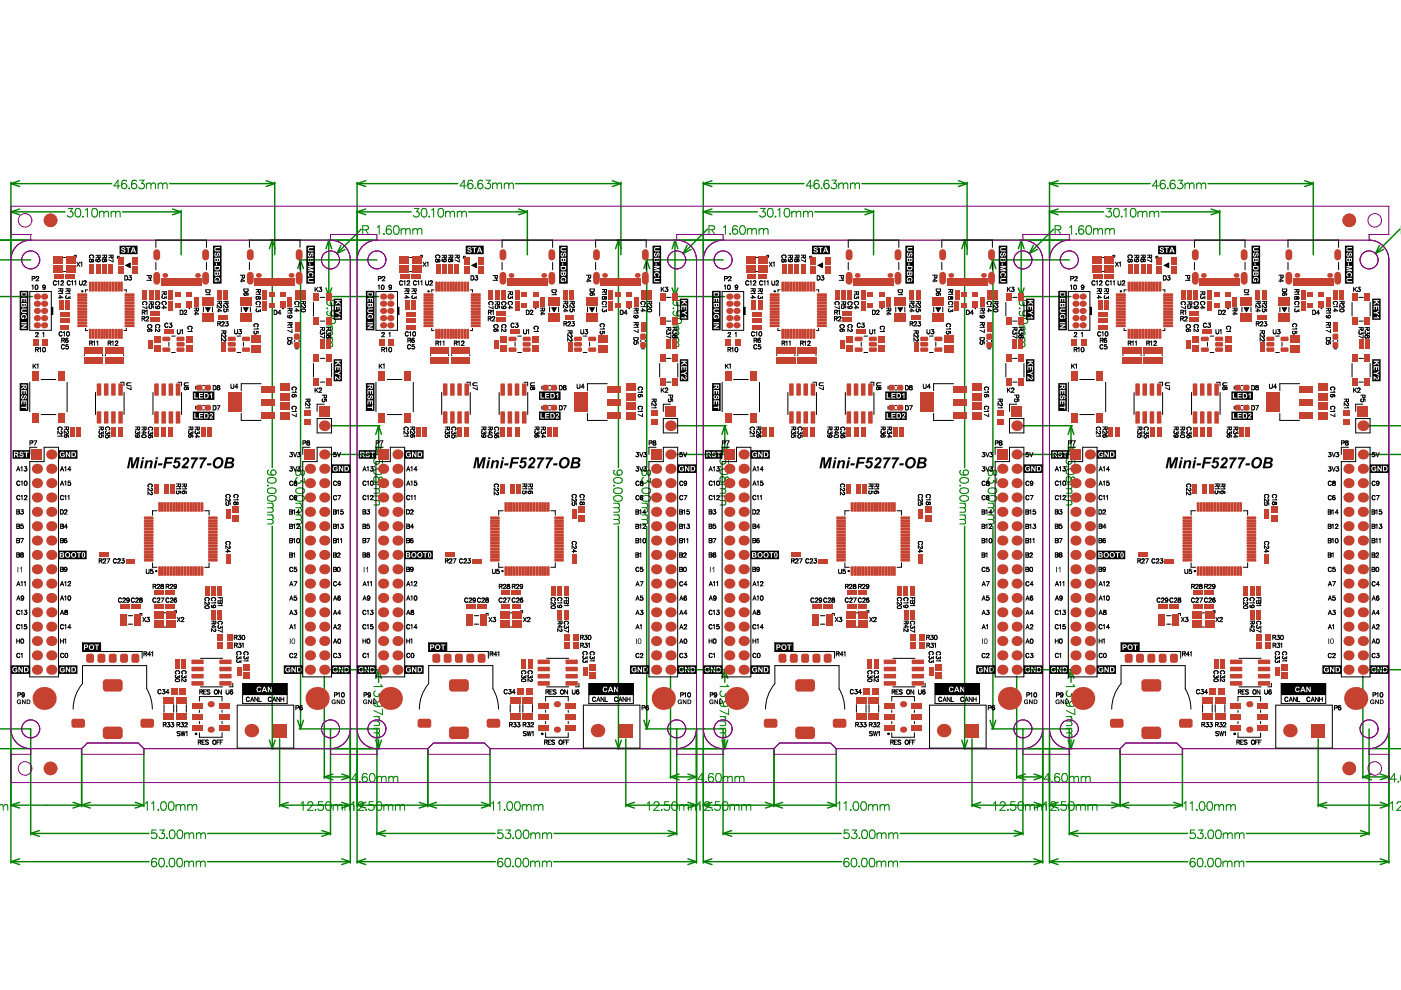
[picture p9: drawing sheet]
<svg xmlns="http://www.w3.org/2000/svg" width="297mm" height="210mm" viewBox="0 0 297 210" stroke-linecap="round" stroke-linejoin="round" font-family="sans-serif">
<g fill="none" stroke="#008000" stroke-width=".3">
<path d="M2.3 38.6v16.2M2.3 38.9l1.8 .6M2.3 38.9h21.4M4.1 38.3l-1.8 .6M35.9 38.9h22.3M56.4 38.3l1.8 .6M58.2 38.9l-1.8 .6M58.2 38.6v15.4M75.7 38.9h21.4M75.7 38.6v16.2M75.7 38.9l1.8 .6M77.5 38.3l-1.8 .6"/>
<path d="M109.3 38.9h22.3M129.8 38.3l1.8 .6M131.6 38.9l-1.8 .6M131.6 38.6v15.4M149.1 38.9h21.4M149.1 38.6v16.2M149.1 38.9l1.8 .6M150.9 38.3l-1.8 .6M182.7 38.9h22.3M203.2 38.3l1.8 .6M205 38.9l-1.8 .6M205 38.6v15.4"/>
<path d="M222.5 38.9h21.4M222.5 38.6v16.2M222.5 38.9l1.8 .6M224.3 38.3l-1.8 .6M256.1 38.9h22.3M276.6 38.3l1.8 .6M278.4 38.9l-1.8 .6M278.4 38.6v15.4M0 55.1h6.5M0 50.9h6.5M2.3 44.9l1.8 .6M2.3 44.9h11.5"/>
<path d="M4.1 44.3l-1.8 .6M26 44.9h12.4M36.6 44.3l1.8 .6M38.4 44.9l-1.8 .6M38.4 44.6v9.4M57.4 50.9h22.5M57.7 50.9l.6 1.8M57.7 50.9l-.6 1.8M57.7 50.9v48.2M63.4 55.1h16.5M63.7 55.1l.6 1.8M63.7 55.1l-.6 1.8"/>
<path d="M63.7 55.1v44M69.7 50.9l.6 1.8M69.7 50.9l-.6 1.8M69.7 50.9v12M72.3 52l-.9 1.7M73.2 52.9l-1.8 .8M75.7 44.9h11.5M75.7 44.9l1.8 .6M76.6 48.6l-5.2 5.1M77.5 44.3l-1.8 .6M99.4 44.9h12.4M110 44.3l1.8 .6"/>
<path d="M111.8 44.9l-1.8 .6M111.8 44.6v9.4M130.8 50.9h22.5M131.1 50.9l.6 1.8M131.1 50.9l-.6 1.8M131.1 50.9v48.2M136.8 55.1h16.5M137.1 55.1l.6 1.8M137.1 55.1l-.6 1.8M137.1 55.1v44M143.1 50.9l.6 1.8M143.1 50.9l-.6 1.8"/>
<path d="M143.1 50.9v12M145.7 52l-.9 1.7M146.6 52.9l-1.8 .8M149.1 44.9h11.5M149.1 44.9l1.8 .6M150 48.6l-5.2 5.1M150.9 44.3l-1.8 .6M172.8 44.9h12.4M183.4 44.3l1.8 .6M185.2 44.9l-1.8 .6M185.2 44.6v9.4M204.2 50.9h22.5"/>
<path d="M204.5 50.9l.6 1.8M204.5 50.9l-.6 1.8M204.5 50.9v48.2M210.2 55.1h16.5M210.5 55.1l.6 1.8M210.5 55.1l-.6 1.8M210.5 55.1v44M216.5 50.9l.6 1.8M216.5 50.9l-.6 1.8M216.5 50.9v12M219.1 52l-.9 1.7M220 52.9l-1.8 .8"/>
<path d="M222.5 44.9h11.5M222.5 44.9l1.8 .6M223.4 48.6l-5.2 5.1M224.3 44.3l-1.8 .6M246.2 44.9h12.4M256.8 44.3l1.8 .6M258.6 44.9l-1.8 .6M258.6 44.6v9.4M292.5 52l-.9 1.7M293.4 52.9l-1.8 .8M296.8 48.6l-5.2 5.1M0 62.9h6.9"/>
<path d="M69.1 61.1l.6 1.8M69.4 62.9h10.9M70.3 61.1l-.6 1.8M142.5 61.1l.6 1.8M142.8 62.9h10.9M143.7 61.1l-.6 1.8M215.9 61.1l.6 1.8M216.2 62.9h10.9M217.1 61.1l-.6 1.8M70.1 96.4h10.5M70.2 90.3h10.4M79.7 94.5l.6 1.9"/>
<path d="M80.3 90.3l.6 1.8M80.3 90.3l-.6 1.8M80.3 90.3v6.1M80.9 94.5l-.6 1.9M143.5 96.4h10.5M143.6 90.3h10.4M153.1 94.5l.6 1.9M153.7 90.3l.6 1.8M153.7 90.3l-.6 1.8M153.7 90.3v6.1M154.3 94.5l-.6 1.9M216.9 96.4h10.5"/>
<path d="M217 90.3h10.4M226.5 94.5l.6 1.9M227.1 90.3l.6 1.8M227.1 90.3l-.6 1.8M227.1 90.3v6.1M227.7 94.5l-.6 1.9M290.3 96.4h6.8M290.4 90.3h6.7M57.7 111.6v47.1M63.7 111.6v42.9M131.1 111.6v47.1M137.1 111.6v42.9"/>
<path d="M204.5 111.6v47.1M210.5 111.6v42.9M0 154.5h6.5v22.5M0 158.7h6.5M2.3 154.9v28.1M17.3 158.7v12.3M30.5 158.7v12.3M57.1 156.9l.6 1.8M57.4 158.7h23.2M58.3 156.9l-.6 1.8M59.3 156.6v14.4M63.1 152.7l.6 1.8"/>
<path d="M63.4 154.5h16.5v22.5M64.3 152.7l-.6 1.8M68.8 143.4v21.6M70.1 154.5v22.5M70.1 142h10.5M74.3 154.8v28.2M75.7 154.9v28.1M79.7 156.9l.6 1.8M80.3 142v2.7M80.3 156.8v1.9M80.3 142l.6 1.8M80.3 142l-.6 1.8"/>
<path d="M80.9 156.9l-.6 1.8M90.7 158.7v12.3M103.9 158.7v12.3M130.5 156.9l.6 1.8M130.8 158.7h23.2M131.7 156.9l-.6 1.8M132.7 156.6v14.4M136.5 152.7l.6 1.8M136.8 154.5h16.5v22.5M137.7 152.7l-.6 1.8M142.2 143.4v21.6M143.5 154.5v22.5"/>
<path d="M143.5 142h10.5M147.7 154.8v28.2M149.1 154.9v28.1M153.1 156.9l.6 1.8M153.7 142v2.7M153.7 156.8v1.9M153.7 142l.6 1.8M153.7 142l-.6 1.8M154.3 156.9l-.6 1.8M164.1 158.7v12.3M177.3 158.7v12.3M203.9 156.9l.6 1.8"/>
<path d="M204.2 158.7h23.2M205.1 156.9l-.6 1.8M206.1 156.6v14.4M209.9 152.7l.6 1.8M210.2 154.5h16.5v22.5M211.1 152.7l-.6 1.8M215.6 143.4v21.6M216.9 154.5v22.5M216.9 142h10.5M221.1 154.8v28.2M222.5 154.9v28.1M226.5 156.9l.6 1.8"/>
<path d="M227.1 142v2.7M227.1 156.8v1.9M227.1 142l.6 1.8M227.1 142l-.6 1.8M227.7 156.9l-.6 1.8M237.5 158.7v12.3M250.7 158.7v12.3M279.5 156.6v14.4M289 143.4v21.6M290.3 158.7h6.8M290.3 154.5v22.5M290.3 142h6.8"/>
<path d="M294.5 154.8v28.2M2.3 170.7h28.2M2.3 170.7l1.8 .6M4.1 170.1l-1.8 .6M6.5 176.7l1.8 .6M6.5 176.7h25.1M8.3 176.1l-1.8 .6M15.5 170.1l3.6 1.2M19.1 170.1l-3.6 1.2M28.7 170.1l1.8 .6M30.5 170.7l-1.8 .6M44 176.7h26.1"/>
<path d="M59.3 170.7l1.8 .6M59.3 170.7h15M61.1 170.1l-1.8 .6M68.2 176.1l1.9 .6M68.8 164.7l1.8 .6M68.8 164.7h5.5M70.1 176.7l-1.9 .6M70.6 164.1l-1.8 .6M72.4 170.1l1.9 .6M72.4 164.1l1.9 .6M74.3 170.7l-1.9 .6M74.3 164.7l-1.9 .6"/>
<path d="M75.7 170.7h28.2M75.7 170.7l1.8 .6M77.5 170.1l-1.8 .6M79.9 176.7h25.1M79.9 176.7l1.8 .6M81.7 176.1l-1.8 .6M88.9 170.1l3.6 1.2M92.5 170.1l-3.6 1.2M102.1 170.1l1.8 .6M103.9 170.7l-1.8 .6M117.4 176.7h26.1M132.7 170.7h15"/>
<path d="M132.7 170.7l1.8 .6M134.5 170.1l-1.8 .6M141.6 176.1l1.9 .6M142.2 164.7h5.5M142.2 164.7l1.8 .6M143.5 176.7l-1.9 .6M144 164.1l-1.8 .6M145.8 170.1l1.9 .6M145.8 164.1l1.9 .6M147.7 170.7l-1.9 .6M147.7 164.7l-1.9 .6M149.1 170.7h28.2"/>
<path d="M149.1 170.7l1.8 .6M150.9 170.1l-1.8 .6M153.3 176.7h25.1M153.3 176.7l1.8 .6M155.1 176.1l-1.8 .6M162.3 170.1l3.6 1.2M165.9 170.1l-3.6 1.2M175.5 170.1l1.8 .6M177.3 170.7l-1.8 .6M190.8 176.7h26.1M206.1 170.7h15M206.1 170.7l1.8 .6"/>
<path d="M207.9 170.1l-1.8 .6M215 176.1l1.9 .6M215.6 164.7h5.5M215.6 164.7l1.8 .6M216.9 176.7l-1.9 .6M217.4 164.1l-1.8 .6M219.2 170.1l1.9 .6M219.2 164.1l1.9 .6M221.1 170.7l-1.9 .6M221.1 164.7l-1.9 .6M222.5 170.7h28.2M222.5 170.7l1.8 .6"/>
<path d="M224.3 170.1l-1.8 .6M226.7 176.7h25.1M226.7 176.7l1.8 .6M228.5 176.1l-1.8 .6M235.7 170.1l3.6 1.2M239.3 170.1l-3.6 1.2M248.9 170.1l1.8 .6M250.7 170.7l-1.8 .6M264.2 176.7h26.1M279.5 170.7h15M279.5 170.7l1.8 .6M281.3 170.1l-1.8 .6"/>
<path d="M288.4 176.1l1.9 .6M289 164.7h5.5M289 164.7l1.8 .6M290.3 176.7l-1.9 .6M290.8 164.1l-1.8 .6M292.6 170.1l1.9 .6M292.6 164.1l1.9 .6M294.5 170.7l-1.9 .6M294.5 164.7l-1.9 .6M2.3 182.7l1.8 .6M2.3 182.7h29.3M4.1 182.1l-1.8 .6"/>
<path d="M44 182.7h30.3M72.4 182.1l1.9 .6M74.3 182.7l-1.9 .6M75.7 182.7h29.3M75.7 182.7l1.8 .6M77.5 182.1l-1.8 .6M117.4 182.7h30.3M145.8 182.1l1.9 .6M147.7 182.7l-1.9 .6M149.1 182.7h29.3M149.1 182.7l1.8 .6M150.9 182.1l-1.8 .6"/>
<path d="M190.8 182.7h30.3M219.2 182.1l1.9 .6M221.1 182.7l-1.9 .6M222.5 182.7h29.3M222.5 182.7l1.8 .6M224.3 182.1l-1.8 .6M264.2 182.7h30.3M292.6 182.1l1.9 .6M294.5 182.7l-1.9 .6"/>
</g>
<g fill="none" stroke="#008000" stroke-width=".21">
<path d="M25.5 39.4h-1.4l.9-1.2v1.8M26.8 38.5a.54 .54 0 0 0-.8-.2l-.1 .2-.1 .9M27.3 39.9h.2zM28.9 38.5a.54 .54 0 0 0-.8-.2l-.1 .2-.1 .9M29.6 38.2h.9l-.5 .7a.61 .61 0 0 1 .5 1 .61 .61 0 0 1-1.1-.2M31 38.8v1.2M31 39.2l.5-.4 .4 .1 .1 .3M32 39.2l.4-.4 .5 .1 .1 1.1M32 39.2v.8M33.5 39.2l.5-.4 .4 .1 .1 .3M33.5 38.8v1.2M34.5 39.2l.4-.4 .5 .1v1.1"/>
<path d="M34.5 39.2v.8M98.8 39.4h-1.3l.9-1.2v1.8M100.2 38.5a.54 .54 0 0 0-.8-.2l-.1 .2-.1 .9M100.7 39.9h.2zM102.3 38.5a.54 .54 0 0 0-.8-.2l-.1 .2-.1 .9M103 38.2h.9l-.5 .7a.61 .61 0 0 1 .5 1 .61 .61 0 0 1-1.1-.2M104.4 39.2l.5-.4 .4 .1 .1 .3M104.4 38.8v1.2M105.4 39.2l.4-.4 .5 .1 .1 1.1M105.4 39.2v.8M106.9 39.2l.5-.4 .4 .1 .1 .3M106.9 38.8v1.2"/>
<path d="M107.9 39.2l.4-.4 .5 .1v1.1M107.9 39.2v.8M172.2 39.4h-1.3l.9-1.2v1.8M173.6 38.5a.54 .54 0 0 0-.8-.2l-.1 .2-.1 .9M174.1 39.9h.2zM175.7 38.5a.54 .54 0 0 0-.8-.2l-.1 .2-.1 .9M176.4 38.2h.9l-.5 .7a.61 .61 0 0 1 .5 1 .61 .61 0 0 1-1.1-.2M177.8 39.2l.5-.4 .4 .1 .1 .3M177.8 38.8v1.2M178.8 39.2l.4-.4 .5 .1v1.1M178.8 39.2v.8M180.3 39.2l.5-.4 .4 .1 .1 .3"/>
<path d="M180.3 38.8v1.2M181.3 39.2l.4-.4 .5 .1v1.1M181.3 39.2v.8M245.6 39.4h-1.3l.9-1.2v1.8M247 38.5a.54 .54 0 0 0-.8-.2l-.1 .2-.1 .9M247.5 39.9h.2zM249.1 38.5a.54 .54 0 0 0-.8-.2l-.1 .2-.1 .9M249.8 38.2h.9l-.5 .7a.61 .61 0 0 1 .5 1 .61 .61 0 0 1-1.1-.2M251.2 39.2l.5-.4 .4 .1 .1 .3M251.2 38.8v1.2M252.2 39.2l.4-.4 .5 .1v1.1M252.2 39.2v.8"/>
<path d="M253.7 39.2l.5-.4 .4 .1 .1 .3M253.7 38.8v1.2M254.7 39.2l.4-.4 .4 .1 .1 1.1M254.7 39.2v.8M14.4 44.2h1l-.5 .7a.61 .61 0 0 1 .4 1 .61 .61 0 0 1-1-.2M16.2 44.3a.59 .59 0 0 1 .8 .2 .92 .92 0 0 1-.6 1.5 1.16 1.16 0 0 1-.2-1.7zM17.6 45.8v.2zM18.1 44.5l.4-.3v1.8M19.7 44.3a.59 .59 0 0 1 .9 .2 .92 .92 0 0 1-.6 1.5 1.16 1.16 0 0 1-.3-1.7zM21.1 44.8v1.2M21.1 45.1l.4-.3 .4 .1 .1 .2M22 45.1l.5-.3 .4 .1 .1 1.1"/>
<path d="M22 45.1v.9M23.6 45.1l.4-.3 .4 .1 .1 .2M23.6 44.8v1.2M24.5 45.1l.5-.3 .4 .1 .1 1.1M24.5 45.1v.9M76.9 48.7l1.1-.1 .1-.2-.1-.4-.3-.1h-.8v1.8M77.5 48.7l.6 1M80 48.2l.4-.3v1.8M81.4 49.5v.2zM82.9 48.1a.54 .54 0 0 0-.8-.2l-.1 .3-.1 .9M83.7 47.9a.59 .59 0 0 1 .8 .3 .92 .92 0 0 1-.6 1.5 1.16 1.16 0 0 1-.2-1.8zM85 48.5v1.2"/>
<path d="M85 48.8l.5-.3h.4l.1 .3M86 48.8l.4-.3h.5l.1 1.2M86 48.8v.9M87.5 48.8l.5-.3h.4l.1 .3M87.5 48.5v1.2M87.8 44.2h1l-.5 .7a.61 .61 0 0 1 .4 1 .61 .61 0 0 1-1-.2M88.5 48.8l.4-.3h.5v1.2M88.5 48.8v.9M89.6 44.3a.59 .59 0 0 1 .8 .2 .92 .92 0 0 1-.6 1.5 1.16 1.16 0 0 1-.2-1.7zM91 45.8v.2zM91.5 44.5l.4-.3v1.8M93.1 44.3a.59 .59 0 0 1 .9 .2 .92 .92 0 0 1-.6 1.5 1.16 1.16 0 0 1-.3-1.7z"/>
<path d="M94.5 45.1l.4-.3 .4 .1 .1 .2M94.5 44.8v1.2M95.4 45.1l.5-.3 .4 .1 .1 1.1M95.4 45.1v.9M97 45.1l.4-.3 .4 .1 .1 .2M97 44.8v1.2M97.9 45.1l.5-.3 .4 .1 .1 1.1M97.9 45.1v.9M150.3 48.7l1.1-.1 .1-.2-.1-.4-.3-.1h-.8v1.8M150.9 48.7l.6 1M153.4 48.2l.4-.3v1.8M154.8 49.5v.2z"/>
<path d="M156.3 48.1a.54 .54 0 0 0-.8-.2l-.1 .3-.1 .9M157.1 47.9a.59 .59 0 0 1 .8 .3 .92 .92 0 0 1-.6 1.5 1.16 1.16 0 0 1-.2-1.8zM158.4 48.8l.5-.3h.4l.1 .3M158.4 48.5v1.2M159.4 48.8l.4-.3h.5l.1 1.2M159.4 48.8v.9M160.9 48.8l.5-.3h.4l.1 .3M160.9 48.5v1.2M161.2 44.2h1l-.5 .7a.61 .61 0 0 1 .4 1 .61 .61 0 0 1-1-.2M161.9 48.8l.4-.3h.5v1.2M161.9 48.8v.9M163 44.3a.59 .59 0 0 1 .8 .2 .92 .92 0 0 1-.6 1.5 1.16 1.16 0 0 1-.2-1.7z"/>
<path d="M164.4 45.8v.2zM164.9 44.5l.4-.3v1.8M166.5 44.3a.59 .59 0 0 1 .9 .2 .92 .92 0 0 1-.6 1.5 1.16 1.16 0 0 1-.3-1.7zM167.9 45.1l.4-.3 .4 .1 .1 .2M167.9 44.8v1.2M168.8 45.1l.5-.3 .4 .1 .1 1.1M168.8 45.1v.9M170.4 45.1l.4-.3 .4 .1 .1 .2M170.4 44.8v1.2M171.3 45.1l.5-.3 .4 .1 .1 1.1M171.3 45.1v.9M223.7 48.7l1.1-.1 .1-.2-.1-.4-.3-.1h-.8v1.8"/>
<path d="M224.3 48.7l.6 1M226.8 48.2l.4-.3v1.8M228.2 49.5v.2zM229.7 48.1a.54 .54 0 0 0-.8-.2l-.1 .3-.1 .9M230.5 47.9a.59 .59 0 0 1 .8 .3 .92 .92 0 0 1-.6 1.5 1.16 1.16 0 0 1-.2-1.8zM231.8 48.8l.5-.3h.4l.1 .3M231.8 48.5v1.2M232.8 48.8l.4-.3h.5l.1 1.2M232.8 48.8v.9M234.3 48.8l.5-.3h.4l.1 .3M234.3 48.5v1.2M234.6 44.2h1l-.5 .7a.61 .61 0 0 1 .4 1 .61 .61 0 0 1-1-.2"/>
<path d="M235.3 48.8l.4-.3h.5v1.2M235.3 48.8v.9M236.4 44.3a.59 .59 0 0 1 .8 .2 .92 .92 0 0 1-.6 1.5 1.16 1.16 0 0 1-.2-1.7zM237.7 45.9h.2zM238.3 44.5l.4-.3v1.8M239.9 44.3a.59 .59 0 0 1 .9 .2 .92 .92 0 0 1-.6 1.5 1.16 1.16 0 0 1-.3-1.7zM241.3 45.1l.4-.3 .4 .1 .1 .2M241.3 44.8v1.2M242.2 45.1l.5-.3 .4 .1 .1 1.1M242.2 45.1v.9M243.8 45.1l.4-.3 .4 .1 .1 .2M243.8 44.8v1.2"/>
<path d="M244.7 45.1l.4-.3 .5 .1 .1 1.1M244.7 45.1v.9M69.3 65.4h.2zM69.3 69.1h1.2M69.3 70.1h.9M69.3 71.6h1.2M69.3 72.6h.9M69.6 63.8a.54 .54 0 0 0-.2 .7l.2 .2 .9 .1M69.6 67.6a.54 .54 0 0 0-.2 .8l.2 .1 .9 .1M69.6 66a.54 .54 0 0 0-.2 .7l.2 .2 .9 .1M70.2 69.1l.3 .5-.1 .4-.2 .1M70.2 70.1l.3 .4-.1 .4-1.1 .1"/>
<path d="M70.2 71.6l.3 .4-.1 .5-.2 .1M70.2 72.6l.3 .4-.1 .4-1.1 .1M142.7 65.4h.2zM142.7 69.1h1.2M142.7 70.1h.9M142.7 71.6h1.2M142.7 72.6h.9M143 63.8a.54 .54 0 0 0-.2 .7l.2 .2 .9 .1M143 66a.54 .54 0 0 0-.2 .7l.2 .2 .9 .1M143 67.6a.54 .54 0 0 0-.2 .8l.2 .1 .9 .1M143.6 70.1l.3 .4-.1 .4-1.1 .1M143.6 72.6l.3 .4-.1 .4-1.1 .1"/>
<path d="M143.6 69.1l.3 .5-.1 .4-.2 .1M143.6 71.6l.3 .4-.1 .5-.2 .1M216.1 69.1h1.2M216.1 70.1h.9M216.1 71.6h1.2M216.1 72.6h.9M216.1 65.4h.2zM216.4 63.8a.54 .54 0 0 0-.2 .7l.2 .2 .9 .1M216.4 66a.54 .54 0 0 0-.2 .7l.2 .2 .9 .1M216.4 67.6a.54 .54 0 0 0-.2 .8l.2 .1 .9 .1M217 70.1l.3 .4-.1 .4-1.1 .1M217 72.6l.3 .4-.1 .4-1.1 .1"/>
<path d="M217 69.1l.3 .5-.1 .4-.2 .1M217 71.6l.3 .4-.1 .5-.2 .1M57 99.7a.54 .54 0 0 0-.2 .8l.3 .2h.8M62.8 99.8l.1-.1a.68 .68 0 0 1 .7 .1 .68 .68 0 0 1 .2 .7 .37 .37 0 0 0 .6 .2 .69 .69 0 0 0-.1-1l-.5 .3a.66 .66 0 0 1-.2 .7 .66 .66 0 0 1-.8 0zM79.3 98.9h.1zM79.3 99.7a1.17 1.17 0 0 1 1.8 .2v.2a1.05 1.05 0 0 1-1.8 0zM79.6 97.2a.65 .65 0 0 0-.3 1 .65 .65 0 0 0 1 .1 .65 .65 0 0 0 0-1l.8 .1v.9M130.4 99.7a.54 .54 0 0 0-.2 .8l.3 .2h.8M136.2 99.8l.1-.1a.68 .68 0 0 1 .7 .1 .68 .68 0 0 1 .2 .7 .37 .37 0 0 0 .6 .2 .69 .69 0 0 0-.1-1l-.5 .3a.66 .66 0 0 1-.2 .7 .66 .66 0 0 1-.8 0zM152.7 98.9h.1zM152.7 99.7a1.17 1.17 0 0 1 1.8 .2v.2a1.05 1.05 0 0 1-1.8 0zM153 97.2a.65 .65 0 0 0-.3 1 .65 .65 0 0 0 1 .1 .65 .65 0 0 0 0-1l.8 .1v.9"/>
<path d="M203.8 99.7a.54 .54 0 0 0-.2 .8l.3 .2h.8M209.6 99.8l.1-.1a.68 .68 0 0 1 .7 .1 .68 .68 0 0 1 .2 .7 .37 .37 0 0 0 .6 .2 .69 .69 0 0 0-.1-1l-.5 .3a.66 .66 0 0 1-.2 .7 .66 .66 0 0 1-.8 0zM226.1 98.9h.1zM226.1 99.7a1.17 1.17 0 0 1 1.8 .2v.2a1.05 1.05 0 0 1-1.8 0zM226.4 97.2a.65 .65 0 0 0-.3 1 .65 .65 0 0 0 1 .1 .65 .65 0 0 0 0-1l.8 .1v.9M56.7 106.7h1.2M56.7 107.6h.9M56.7 109.2h1.2M56.7 110.1h.9M56.8 101.5a1.17 1.17 0 0 1 1.7 .3v.1a1.05 1.05 0 0 1-1.8 0zM56.8 103.7a1.17 1.17 0 0 1 1.7 .3v.1a1.05 1.05 0 0 1-1.8 0zM56.8 105.3a1.17 1.17 0 0 1 1.7 .3v.2a1.05 1.05 0 0 1-1.8 0z"/>
<path d="M56.8 102.9v.1zM57.6 107.6l.3 .5-.1 .4-1.1 .1M57.6 110.1l.3 .5-.1 .4-1.1 .1M57.6 106.7l.3 .4-.1 .5h-.2M57.6 109.2l.3 .4-.1 .4-.2 .1M62.7 103h.2zM62.7 106.7h1.2M62.7 107.6h.9M62.7 109.2h1.2M62.7 110.1h.9M62.8 103.7a1.17 1.17 0 0 1 1.7 .3v.1a1.05 1.05 0 0 1-1.8 0zM62.8 105.3a1.17 1.17 0 0 1 1.7 .3v.2a1.05 1.05 0 0 1-1.8 0z"/>
<path d="M63.1 101.2a.61 .61 0 0 0-.2 1.1 .61 .61 0 0 0 .9-.5l.7 .6v-1M63.6 109.2l.3 .4-.1 .4-.2 .1M63.6 106.7l.3 .4-.1 .5h-.2M63.6 107.6l.3 .5-.1 .4-1.1 .1M63.6 110.1l.3 .5-.1 .4-1.1 .1M79.3 102.7h1.2M79.3 103.6h.8M79.3 105.2h1.2M79.3 106.1h.8M79.3 101.2l.1-.1a.68 .68 0 0 1 .8 .1 .68 .68 0 0 1 .2 .7 .37 .37 0 0 0 .6 .2 .69 .69 0 0 0-.2-1l-.4 .3a.66 .66 0 0 1-.3 .7 .66 .66 0 0 1-.8 0zM80.1 102.7l.4 .4-.1 .4-.3 .1M80.1 103.6l.4 .5-.1 .4-1.1 .1"/>
<path d="M80.1 105.2l.4 .4-.1 .4-.3 .1M80.1 106.1l.4 .4-.1 .5-1.1 .1M130.1 106.7h1.2M130.1 107.6h.9M130.1 109.2h1.2M130.1 110.1h.9M130.2 101.5a1.17 1.17 0 0 1 1.7 .3v.1a1.05 1.05 0 0 1-1.8 0zM130.2 103.7a1.17 1.17 0 0 1 1.7 .3v.1a1.05 1.05 0 0 1-1.8 0zM130.2 105.3a1.17 1.17 0 0 1 1.7 .3v.2a1.05 1.05 0 0 1-1.8 0zM130.2 102.9v.1zM131 107.6l.3 .5-.1 .4-1.1 .1M131 110.1l.3 .5-.1 .4-1.1 .1"/>
<path d="M131 106.7l.3 .4-.1 .5h-.2M131 109.2l.3 .4-.1 .4-.2 .1M136.1 106.7h1.2M136.1 107.6h.9M136.1 109.2h1.2M136.1 110.1h.9M136.2 103.7a1.17 1.17 0 0 1 1.7 .3v.1a1.05 1.05 0 0 1-1.8 0zM136.2 105.3a1.17 1.17 0 0 1 1.7 .3v.2a1.05 1.05 0 0 1-1.8 0zM136.2 102.9v.1zM136.5 101.2a.61 .61 0 0 0-.2 1.1 .61 .61 0 0 0 .9-.5l.7 .6v-1M137 107.6l.3 .5-.1 .4-1.1 .1M137 110.1l.3 .5-.1 .4-1.1 .1"/>
<path d="M137 106.7l.3 .4-.1 .5h-.2M137 109.2l.3 .4-.1 .4-.2 .1M152.7 102.7h1.2M152.7 103.6h.8M152.7 105.2h1.2M152.7 106.1h.8M152.7 101.2l.1-.1a.68 .68 0 0 1 .8 .1 .68 .68 0 0 1 .2 .7 .37 .37 0 0 0 .6 .2 .69 .69 0 0 0-.2-1l-.4 .3a.66 .66 0 0 1-.3 .7 .66 .66 0 0 1-.8 0zM153.5 103.6l.4 .5-.1 .4-1.1 .1M153.5 106.1l.4 .4-.1 .5-1.1 .1M153.5 102.7l.4 .4-.1 .4-.3 .1M153.5 105.2l.4 .4-.1 .4-.3 .1M203.5 106.7h1.2"/>
<path d="M203.5 107.6h.9M203.5 109.2h1.2M203.5 110.1h.9M203.5 103h.2zM203.6 101.5a1.17 1.17 0 0 1 1.7 .3v.1a1.05 1.05 0 0 1-1.8 0zM203.6 103.7a1.17 1.17 0 0 1 1.7 .3v.1a1.05 1.05 0 0 1-1.8 0zM203.6 105.3a1.17 1.17 0 0 1 1.7 .3v.2a1.05 1.05 0 0 1-1.8 0zM204.4 107.6l.3 .5-.1 .4-1.1 .1M204.4 110.1l.3 .5-.1 .4-1.1 .1M204.4 106.7l.3 .4-.1 .5h-.2M204.4 109.2l.3 .4-.1 .4-.2 .1M209.5 106.7h1.2"/>
<path d="M209.5 107.6h.9M209.5 109.2h1.2M209.5 110.1h.9M209.6 103.7a1.17 1.17 0 0 1 1.7 .3v.1a1.05 1.05 0 0 1-1.8 0zM209.6 105.3a1.17 1.17 0 0 1 1.7 .3v.2a1.05 1.05 0 0 1-1.8 0zM209.6 102.9v.1zM209.8 101.2a.61 .61 0 0 0-.1 1.1 .61 .61 0 0 0 .9-.5l.7 .6v-1M210.4 107.6l.3 .5-.1 .4-1.1 .1M210.4 110.1l.3 .5-.1 .4-1.1 .1M210.4 106.7l.3 .4-.1 .5h-.2M210.4 109.2l.3 .4-.1 .4-.2 .1M226.1 102.7h1.2"/>
<path d="M226.1 103.6h.8M226.1 105.2h1.2M226.1 106.1h.8M226.1 101.2l.1-.1a.68 .68 0 0 1 .8 .1 .68 .68 0 0 1 .2 .7 .37 .37 0 0 0 .6 .2 .69 .69 0 0 0-.2-1l-.4 .3a.66 .66 0 0 1-.3 .7 .66 .66 0 0 1-.8 0zM226.9 103.6l.4 .5-.1 .4-1.1 .1M226.9 106.1l.4 .4-.1 .5-1.1 .1M226.9 102.7l.4 .4-.1 .4-.3 .1M226.9 105.2l.4 .4-.1 .4-.3 .1M79.3 148.2h.1zM79.3 151.9h1.2M79.3 152.9h.8M79.3 154.4h1.2"/>
<path d="M79.3 155.4h.8M79.5 148.8a.54 .54 0 0 0-.2 .7l.3 .2 .9 .1M79.6 146.5a.61 .61 0 0 0-.2 1 .61 .61 0 0 0 1-.4l.7 .5v-.9M80.1 151.9l.4 .5-.1 .4-.3 .1M80.1 152.9l.4 .4-.1 .5h-1.1M80.1 154.4l.4 .5-.1 .4-.3 .1M80.1 155.4l.4 .4-.1 .4-1.1 .1M80.7 145.1l.4 .5h-1.8M81.1 150.3v1.2l-1.8-.8M152.7 151.9h1.2M152.7 152.9h.8M152.7 154.4h1.2"/>
<path d="M152.7 155.4h.8M152.7 148.2h.1zM152.9 148.8a.54 .54 0 0 0-.2 .7l.3 .2 .9 .1M153 146.5a.61 .61 0 0 0-.2 1 .61 .61 0 0 0 1-.4l.7 .5v-.9M153.5 152.9l.4 .4-.1 .5h-1.1M153.5 155.4l.4 .4-.1 .4-1.1 .1M153.5 151.9l.4 .5-.1 .4-.3 .1M153.5 154.4l.4 .5-.1 .4-.3 .1M154.1 145.1l.4 .5h-1.8M154.5 150.3v1.2l-1.8-.8M226.1 151.9h1.2M226.1 152.9h.8"/>
<path d="M226.1 154.4h1.2M226.1 155.4h.8M226.1 148.2h.1zM226.3 148.8a.54 .54 0 0 0-.2 .7l.3 .2 .9 .1M226.4 146.5a.61 .61 0 0 0-.2 1 .61 .61 0 0 0 1-.4l.7 .5v-.9M226.9 152.9l.4 .4-.1 .5h-1.1M226.9 155.4l.4 .4-.1 .4-1.1 .1M226.9 151.9l.4 .5-.1 .4-.3 .1M226.9 154.4l.4 .5-.1 .4-.3 .1M227.5 145.1l.4 .5h-1.8M227.9 150.3v1.2l-1.8-.8M0 170.7l.4-.1 .3 .3"/>
<path d="M.7 170.9l.4-.3 .5 .1v1.1M.7 170.9v.9M30.8 170.3l.4-.3v1.8M32.1 170.3l.5-.3v1.8M33.1 176h-.9v.8a.65 .65 0 0 1 .9-.1 .65 .65 0 0 1-.1 1 .65 .65 0 0 1-.9-.2M33.5 171.7h.2zM33.9 176h.9l-.5 .7a.61 .61 0 0 1 .5 1 .61 .61 0 0 1-1.1-.2M34.3 170.1a.59 .59 0 0 1 .9 .2 .92 .92 0 0 1-.6 1.5 1.16 1.16 0 0 1-.3-1.7zM35.4 177.6v.2zM35.9 170.1a.59 .59 0 0 1 .9 .2 .92 .92 0 0 1-.6 1.5 1.16 1.16 0 0 1-.3-1.7zM36.2 176.1a.59 .59 0 0 1 .8 .2 .92 .92 0 0 1-.6 1.5 1.16 1.16 0 0 1-.2-1.7zM37.3 170.9l.4-.3 .5 .1 .1 .2"/>
<path d="M37.3 170.6v1.2M37.8 176.1a.59 .59 0 0 1 .9 .2 .92 .92 0 0 1-.7 1.5 1.17 1.17 0 0 1-.2-1.7zM38.3 170.9l.4-.3 .4 .1 .1 1.1M38.3 170.9v.9M39.1 176.9l.5-.3 .4 .1 .1 .2M39.1 176.6v1.2M39.8 170.9l.4-.3 .5 .1 .1 .2M39.8 170.6v1.2M40.1 176.9l.4-.3 .5 .1 .1 1.1M40.1 176.9v.9M40.8 170.9l.4-.3 .4 .1 .1 1.1M40.8 170.9v.9"/>
<path d="M41.6 176.9l.5-.3 .4 .1 .1 .2M41.6 176.6v1.2M42.6 176.9l.4-.3 .5 .1 .1 1.1M42.6 176.9v.9M63.8 170.3l.5-.3v1.8M65.3 170.4l.3-.4 .6 .2a.57 .57 0 0 1-.1 .7l-.9 .9h1.2M66.8 171.7h.2zM68.4 170h-.8l-.1 .8a.65 .65 0 0 1 .9 0 .65 .65 0 0 1-.1 .9 .65 .65 0 0 1-.9-.2M69.3 170.1a.59 .59 0 0 1 .8 .2 .92 .92 0 0 1-.6 1.5 1.16 1.16 0 0 1-.2-1.7zM70.6 170.9l.5-.3 .4 .1 .1 .2M70.6 170.6v1.2M71.6 170.9l.4-.3 .5 .1 .1 1.1"/>
<path d="M71.6 170.9v.9M73.1 170.9l.5-.3 .4 .1 .1 .2M73.1 170.6v1.2M74.1 170.9l.4-.3 .5 .1v1.1M74.1 170.9v.9M74.6 170.3l.4-.3v1.8M75.9 165.2h-1.3l.8-1.2v1.8M76 170.4l.4-.4 .6 .2a.57 .57 0 0 1-.2 .7l-.9 .9h1.2M76.2 165.7h.2zM77.5 171.7h.2zM77.8 164.3a.54 .54 0 0 0-.8-.2l-.1 .2-.1 .9M78.6 164.1a.59 .59 0 0 1 .8 .2 .92 .92 0 0 1-.6 1.5 1.16 1.16 0 0 1-.2-1.7z"/>
<path d="M79.2 170h-.9l-.1 .8a.65 .65 0 0 1 1 0 .65 .65 0 0 1-.1 .9 .65 .65 0 0 1-1-.2M79.9 164.6v1.2M79.9 165l.5-.4 .4 .1 .1 .3M80 170.1a.59 .59 0 0 1 .9 .2 .92 .92 0 0 1-.6 1.5 1.16 1.16 0 0 1-.3-1.7zM80.9 165l.4-.4 .5 .1 .1 1.1M80.9 165v.8M81.4 170.9l.4-.3 .4 .1 .1 .2M81.4 170.6v1.2M82.3 170.9l.5-.3 .4 .1 .1 1.1M82.3 170.9v.9M82.4 165l.5-.4 .4 .1 .1 .3M82.4 164.6v1.2"/>
<path d="M83.4 165l.4-.4 .5 .1v1.1M83.4 165v.8M83.9 170.9l.4-.3 .4 .1 .1 .2M83.9 170.6v1.2M84.8 170.9l.5-.3 .4 .1 .1 1.1M84.8 170.9v.9M104.2 170.3l.4-.3v1.8M105.5 170.3l.5-.3v1.8M106.5 176h-.9v.8a.65 .65 0 0 1 .9-.1 .65 .65 0 0 1-.1 1 .65 .65 0 0 1-.9-.2M107 171.6v.2zM107.3 176h.9l-.5 .7a.61 .61 0 0 1 .5 1 .61 .61 0 0 1-1.1-.2M107.7 170.1a.59 .59 0 0 1 .9 .2 .92 .92 0 0 1-.6 1.5 1.16 1.16 0 0 1-.3-1.7z"/>
<path d="M108.7 177.7h.2zM109.3 170.1a.59 .59 0 0 1 .9 .2 .92 .92 0 0 1-.6 1.5 1.16 1.16 0 0 1-.3-1.7zM109.6 176.1a.59 .59 0 0 1 .8 .2 .92 .92 0 0 1-.6 1.5 1.16 1.16 0 0 1-.2-1.7zM110.7 170.9l.4-.3 .5 .1 .1 .2M110.7 170.6v1.2M111.2 176.1a.59 .59 0 0 1 .9 .2 .92 .92 0 0 1-.7 1.5 1.16 1.16 0 0 1-.2-1.7zM111.7 170.9l.4-.3 .4 .1 .1 1.1M111.7 170.9v.9M112.5 176.9l.5-.3 .4 .1 .1 .2M112.5 176.6v1.2M113.2 170.9l.4-.3 .5 .1 .1 .2M113.2 170.6v1.2"/>
<path d="M113.5 176.9l.4-.3 .5 .1 .1 1.1M113.5 176.9v.9M114.2 170.9l.4-.3 .4 .1 .1 1.1M114.2 170.9v.9M115 176.9l.5-.3 .4 .1 .1 .2M115 176.6v1.2M116 176.9l.4-.3 .5 .1v1.1M116 176.9v.9M137.2 170.3l.5-.3v1.8M138.7 170.4l.3-.4 .6 .2a.57 .57 0 0 1-.1 .7l-.9 .9h1.2M140.2 171.7h.2zM141.8 170h-.8l-.1 .8a.65 .65 0 0 1 .9 0 .65 .65 0 0 1-.1 .9 .65 .65 0 0 1-.9-.2"/>
<path d="M142.7 170.1a.59 .59 0 0 1 .8 .2 .92 .92 0 0 1-.6 1.5 1.16 1.16 0 0 1-.2-1.7zM144 170.9l.5-.3 .4 .1 .1 .2M144 170.6v1.2M145 170.9l.4-.3 .5 .1 .1 1.1M145 170.9v.9M146.5 170.9l.5-.3 .4 .1 .1 .2M146.5 170.6v1.2M147.5 170.9l.4-.3 .5 .1v1.1M147.5 170.9v.9M148 170.3l.4-.3v1.8M149.3 165.2h-1.3l.8-1.2v1.8M149.4 170.4l.4-.4 .6 .2a.57 .57 0 0 1-.2 .7l-.9 .9h1.2"/>
<path d="M149.6 165.7h.2zM150.9 171.7h.2zM151.2 164.3a.54 .54 0 0 0-.8-.2l-.1 .2-.1 .9M152 164.1a.59 .59 0 0 1 .8 .2 .92 .92 0 0 1-.6 1.5 1.16 1.16 0 0 1-.2-1.7zM152.6 170h-.9l-.1 .8a.65 .65 0 0 1 1 0 .65 .65 0 0 1-.1 .9 .65 .65 0 0 1-1-.2M153.3 165l.5-.4 .4 .1 .1 .3M153.3 164.6v1.2M153.4 170.1a.59 .59 0 0 1 .9 .2 .92 .92 0 0 1-.6 1.5 1.16 1.16 0 0 1-.3-1.7zM154.3 165l.4-.4 .5 .1 .1 1.1M154.3 165v.8M154.8 170.9l.4-.3 .4 .1 .1 .2M154.8 170.6v1.2"/>
<path d="M155.7 170.9l.5-.3 .4 .1 .1 1.1M155.7 170.9v.9M155.8 165l.5-.4 .4 .1 .1 .3M155.8 164.6v1.2M156.8 165l.4-.4 .5 .1v1.1M156.8 165v.8M157.3 170.9l.4-.3 .4 .1 .1 .2M157.3 170.6v1.2M158.2 170.9l.5-.3 .4 .1 .1 1.1M158.2 170.9v.9M177.6 170.3l.4-.3v1.8M178.9 170.3l.5-.3v1.8"/>
<path d="M179.9 176h-.9l-.1 .8a.65 .65 0 0 1 1-.1 .65 .65 0 0 1-.1 1 .65 .65 0 0 1-.9-.2M180.4 171.6v.2zM180.7 176h.9l-.5 .7a.61 .61 0 0 1 .5 1 .61 .61 0 0 1-1.1-.2M181.1 170.1a.59 .59 0 0 1 .9 .2 .92 .92 0 0 1-.6 1.5 1.16 1.16 0 0 1-.3-1.7zM182.1 177.7h.2zM182.7 170.1a.59 .59 0 0 1 .9 .2 .92 .92 0 0 1-.6 1.5 1.17 1.17 0 0 1-.3-1.7zM183 176.1a.59 .59 0 0 1 .8 .2 .92 .92 0 0 1-.6 1.5 1.16 1.16 0 0 1-.2-1.7zM184.1 170.9l.4-.3 .5 .1 .1 .2M184.1 170.6v1.2M184.6 176.1a.59 .59 0 0 1 .8 .2 .92 .92 0 0 1-.6 1.5 1.16 1.16 0 0 1-.2-1.7zM185.1 170.9l.4-.3 .4 .1 .1 1.1M185.1 170.9v.9"/>
<path d="M185.9 176.9l.5-.3 .4 .1 .1 .2M185.9 176.6v1.2M186.6 170.9l.4-.3 .5 .1 .1 .2M186.6 170.6v1.2M186.9 176.9l.4-.3 .5 .1 .1 1.1M186.9 176.9v.9M187.6 170.9l.4-.3 .4 .1 .1 1.1M187.6 170.9v.9M188.4 176.9l.5-.3 .4 .1 .1 .2M188.4 176.6v1.2M189.4 176.9l.4-.3 .5 .1v1.1M189.4 176.9v.9"/>
<path d="M210.6 170.3l.5-.3v1.8M212.1 170.4l.3-.4 .6 .2a.57 .57 0 0 1-.1 .7l-.9 .9h1.2M213.6 171.7h.2zM215.2 170h-.8l-.1 .8a.65 .65 0 0 1 .9 0 .65 .65 0 0 1-.1 .9 .65 .65 0 0 1-.9-.2M216.1 170.1a.59 .59 0 0 1 .8 .2 .92 .92 0 0 1-.6 1.5 1.16 1.16 0 0 1-.2-1.7zM217.4 170.9l.5-.3 .4 .1 .1 .2M217.4 170.6v1.2M218.4 170.9l.4-.3 .5 .1 .1 1.1M218.4 170.9v.9M219.9 170.9l.5-.3 .4 .1 .1 .2M219.9 170.6v1.2M220.9 170.9l.4-.3 .5 .1v.2"/>
<path d="M220.9 170.9v.9M221.4 170.3l.4-.3v1.8M222.7 165.2h-1.3l.8-1.2v1.8M222.8 170.4l.4-.4 .6 .2a.57 .57 0 0 1-.2 .7l-.9 .9h1.2M223 165.7h.2zM224.3 171.7h.2zM224.6 164.3a.54 .54 0 0 0-.8-.2l-.1 .2-.1 .9M225.4 164.1a.59 .59 0 0 1 .8 .2 .92 .92 0 0 1-.6 1.5 1.16 1.16 0 0 1-.2-1.7zM226 170h-.9l-.1 .8a.65 .65 0 0 1 1 0 .65 .65 0 0 1-.1 .9 .65 .65 0 0 1-1-.2M226.7 165l.5-.4 .4 .1 .1 .3M226.7 164.6v1.2M226.8 170.1a.59 .59 0 0 1 .9 .2 .92 .92 0 0 1-.6 1.5 1.16 1.16 0 0 1-.3-1.7z"/>
<path d="M227.7 165l.4-.4 .5 .1 .1 1.1M227.7 165v.8M228.2 170.9l.4-.3 .4 .1 .1 .2M228.2 170.6v1.2M229.1 170.9l.5-.3 .4 .1 .1 1.1M229.1 170.9v.9M229.2 165l.5-.4 .4 .1 .1 .3M229.2 164.6v1.2M230.2 165l.4-.4 .5 .1v1.1M230.2 165v.8M230.7 170.9l.4-.3 .4 .1 .1 .2M230.7 170.6v1.2"/>
<path d="M231.6 170.9l.5-.3 .4 .1 .1 1.1M231.6 170.9v.9M251 170.3l.4-.3v1.8M252.3 170.3l.5-.3v1.8M253.3 176h-.9l-.1 .8a.65 .65 0 0 1 1-.1 .65 .65 0 0 1-.1 1 .65 .65 0 0 1-.9-.2M253.7 171.7h.2zM254.1 176h.9l-.5 .7a.61 .61 0 0 1 .5 1 .61 .61 0 0 1-1.1-.2M254.5 170.1a.59 .59 0 0 1 .9 .2 .92 .92 0 0 1-.6 1.5 1.16 1.16 0 0 1-.3-1.7zM255.5 177.7h.2zM256.1 170.1a.59 .59 0 0 1 .9 .2 .92 .92 0 0 1-.6 1.5 1.17 1.17 0 0 1-.3-1.7zM256.4 176.1a.59 .59 0 0 1 .8 .2 .92 .92 0 0 1-.6 1.5 1.16 1.16 0 0 1-.2-1.7zM257.5 170.9l.4-.3 .5 .1 .1 .2"/>
<path d="M257.5 170.6v1.2M258 176.1a.59 .59 0 0 1 .8 .2 .92 .92 0 0 1-.6 1.5 1.16 1.16 0 0 1-.2-1.7zM258.5 170.9l.4-.3 .4 .1 .1 1.1M258.5 170.9v.9M259.3 176.9l.5-.3 .4 .1 .1 .2M259.3 176.6v1.2M260 170.9l.4-.3 .5 .1 .1 .2M260 170.6v1.2M260.3 176.9l.4-.3 .5 .1 .1 1.1M260.3 176.9v.9M261 170.9l.4-.3 .4 .1 .1 1.1M261 170.9v.9"/>
<path d="M261.8 176.9l.5-.3 .4 .1 .1 .2M261.8 176.6v1.2M262.8 176.9l.4-.3 .5 .1v1.1M262.8 176.9v.9M294.8 170.3l.4-.3v1.8M296.1 165.2h-1.3l.8-1.2v1.8M296.5 165.6v.2zM297 165.2l.1 .4M297.1 170.1l-.5-.1-.4 .4M297.1 170.1h.1M297.1 170.8l-1 1h1M297.1 164.3l-.1 .9"/>
<path d="M297.1 164.9l-.1 .3M33.2 182.2a.54 .54 0 0 0-.8-.1l-.2 .2-.1 .9M33.9 182.1a.59 .59 0 0 1 .9 .2 .92 .92 0 0 1-.6 1.5 1.16 1.16 0 0 1-.3-1.7zM35.3 183.7h.1zM36.1 182.1a.59 .59 0 0 1 .9 .2 .92 .92 0 0 1-.6 1.5 1.16 1.16 0 0 1-.3-1.7zM37.7 182.1a.59 .59 0 0 1 .9 .2 .92 .92 0 0 1-.6 1.5 1.16 1.16 0 0 1-.3-1.7zM39.1 182.6v1.2M39.1 182.9l.4-.3 .5 .1 .1 .2M40.1 182.9l.4-.3 .4 .1 .1 1.1M40.1 182.9v.9M41.6 182.9l.4-.3 .5 .1v.2M41.6 182.6v1.2"/>
<path d="M42.5 182.9l.5-.3 .4 .1 .1 1.1M42.5 182.9v.9M106.6 182.2a.54 .54 0 0 0-.8-.1l-.2 .2-.1 .9M107.3 182.1a.59 .59 0 0 1 .9 .2 .92 .92 0 0 1-.6 1.5 1.16 1.16 0 0 1-.3-1.7zM108.7 183.7h.1zM109.5 182.1a.59 .59 0 0 1 .9 .2 .92 .92 0 0 1-.6 1.5 1.16 1.16 0 0 1-.3-1.7zM111.1 182.1a.59 .59 0 0 1 .9 .2 .92 .92 0 0 1-.6 1.5 1.16 1.16 0 0 1-.3-1.7zM112.5 182.9l.4-.3 .5 .1 .1 .2M112.5 182.6v1.2M113.5 182.9l.4-.3 .4 .1 .1 1.1M113.5 182.9v.9M115 182.9l.4-.3 .5 .1v.2"/>
<path d="M115 182.6v1.2M115.9 182.9l.5-.3 .4 .1 .1 1.1M115.9 182.9v.9M180 182.2a.54 .54 0 0 0-.8-.1l-.2 .2-.1 .9M180.7 182.1a.59 .59 0 0 1 .9 .2 .92 .92 0 0 1-.6 1.5 1.17 1.17 0 0 1-.3-1.7zM182.1 183.7h.1zM182.9 182.1a.59 .59 0 0 1 .9 .2 .92 .92 0 0 1-.6 1.5 1.16 1.16 0 0 1-.3-1.7zM184.5 182.1a.59 .59 0 0 1 .9 .2 .92 .92 0 0 1-.6 1.5 1.16 1.16 0 0 1-.3-1.7zM185.9 182.9l.4-.3 .5 .1 .1 .2M185.9 182.6v1.2M186.9 182.9l.4-.3 .4 .1 .1 1.1M186.9 182.9v.9"/>
<path d="M188.4 182.9l.4-.3 .5 .1v.2M188.4 182.6v1.2M189.3 182.9l.5-.3 .4 .1 .1 1.1M189.3 182.9v.9M253.4 182.2a.54 .54 0 0 0-.8-.1l-.2 .2-.1 .9M254.1 182.1a.59 .59 0 0 1 .9 .2 .92 .92 0 0 1-.6 1.5 1.16 1.16 0 0 1-.3-1.7zM255.5 183.7h.1zM256.3 182.1a.59 .59 0 0 1 .9 .2 .92 .92 0 0 1-.6 1.5 1.16 1.16 0 0 1-.3-1.7zM257.9 182.1a.59 .59 0 0 1 .9 .2 .92 .92 0 0 1-.6 1.5 1.16 1.16 0 0 1-.3-1.7zM259.3 182.9l.4-.3 .5 .1 .1 .2M259.3 182.6v1.2M260.3 182.9l.4-.3 .4 .1 .1 1.1"/>
<path d="M260.3 182.9v.9M261.8 182.9l.4-.3 .5 .1v.2M261.8 182.6v1.2M262.7 182.9l.5-.3 .4 .1 .1 1.1M262.7 182.9v.9"/>
<circle cx="26.3" cy="39.5" r=".57"/>
<circle cx="28.4" cy="39.5" r=".57"/>
<circle cx="99.7" cy="39.5" r=".57"/>
<circle cx="101.8" cy="39.5" r=".57"/>
<circle cx="173.1" cy="39.5" r=".57"/>
<circle cx="175.2" cy="39.5" r=".57"/>
<circle cx="246.5" cy="39.5" r=".57"/>
<circle cx="248.6" cy="39.5" r=".57"/>
<circle cx="82.5" cy="49.1" r=".57"/>
<circle cx="155.9" cy="49.1" r=".57"/>
<circle cx="229.2" cy="49.1" r=".57"/>
<circle cx="70.6" cy="68.1" r=".57"/>
<circle cx="70.6" cy="64.2" r=".57"/>
<circle cx="70.6" cy="66.4" r=".57"/>
<circle cx="144" cy="68.1" r=".57"/>
<circle cx="144" cy="64.2" r=".57"/>
<circle cx="144" cy="66.4" r=".57"/>
<circle cx="217.4" cy="66.4" r=".57"/>
<circle cx="217.4" cy="64.2" r=".57"/>
<circle cx="217.4" cy="68.1" r=".57"/>
<circle cx="58" cy="100.2" r=".57"/>
<circle cx="131.4" cy="100.2" r=".57"/>
<circle cx="204.8" cy="100.2" r=".57"/>
<circle cx="80.5" cy="149.2" r=".57"/>
<circle cx="153.9" cy="149.2" r=".57"/>
<circle cx="227.3" cy="149.2" r=".57"/>
<circle cx="77.3" cy="165.3" r=".57"/>
<circle cx="150.7" cy="165.3" r=".57"/>
<circle cx="224.1" cy="165.3" r=".57"/>
<circle cx="32.7" cy="183.2" r=".57"/>
<circle cx="106.1" cy="183.2" r=".57"/>
<circle cx="179.5" cy="183.2" r=".57"/>
<circle cx="252.9" cy="183.2" r=".57"/>
</g>
<g fill="none" stroke="#800080" stroke-width=".21">
<path d="M2.3 55.1h.1M2.3 55.1v99.4a4.2 4.2 0 0 0 4.2 4.2M6.5 50.9h.1M6.5 49.7h.1M6.5 50.9a4.2 4.2 0 0 0-4.2 4.2M6.5 49.7h-4.2v-6h292.2v6h-4.2v1.2M6.5 49.7v1.2M6.5 50.9h63.6M70.1 49.7h.1M70.1 50.9a4.2 4.2 0 0 1 4.2 4.2v99.4M70.1 50.9h.1M70.1 49.7h9.8v1.2"/>
<path d="M70.1 49.7v1.2M75.7 55.1h.1M75.7 55.1v99.4a4.2 4.2 0 0 0 4.2 4.2M79.9 50.9a4.2 4.2 0 0 0-4.2 4.2M79.9 50.9h.1M79.9 50.9h63.6M143.5 49.7h.1M143.5 50.9a4.2 4.2 0 0 1 4.2 4.2v99.4M143.5 50.9h.1M143.5 49.7h9.8v1.2M143.5 49.7v1.2M153.3 50.9a4.2 4.2 0 0 0-4.2 4.2v99.4"/>
<path d="M153.3 50.9h.1M153.3 50.9h63.6M216.9 49.7h.1M216.9 50.9a4.2 4.2 0 0 1 4.2 4.2v99.4M216.9 50.9h.1M216.9 49.7h9.8v1.2M216.9 49.7v1.2M222.5 55.1h.1M222.5 55.1v99.4a4.2 4.2 0 0 0 4.2 4.2M226.7 50.9a4.2 4.2 0 0 0-4.2 4.2M226.7 50.9h.1M226.7 50.9h63.6"/>
<path d="M290.3 50.9a4.2 4.2 0 0 1 4.2 4.2v99.4M290.3 50.9h.1M2.3 159.9h.1M2.3 159.9v6h292.2v-6M6.5 158.7h.1M6.5 158.7v1.2h-4.2M6.5 158.7h10.8M17.3 158.7v1.2h13.2v-1.2M17.3 158.7l1.2-1.2h10.8l1.2 1.2M30.5 158.7h.1M30.5 158.7h39.6M70.1 158.7v1.2h9.8"/>
<path d="M74.3 154.5h.1M74.3 154.5a4.2 4.2 0 0 1-4.2 4.2M79.9 159.9h.1M79.9 158.7h.1M79.9 158.7v1.2M79.9 158.7h10.8M90.7 158.7v1.2h13.2v-1.2M90.7 158.7l1.2-1.2h10.8l1.2 1.2M103.9 158.7h.1M103.9 158.7h39.6M143.5 158.7v1.2h9.8M147.7 154.5h.1"/>
<path d="M147.7 154.5a4.2 4.2 0 0 1-4.2 4.2M149.1 154.5h.1M149.1 154.5a4.2 4.2 0 0 0 4.2 4.2M153.3 159.9h.1M153.3 158.7h.1M153.3 158.7v1.2M153.3 158.7h10.8M164.1 158.7v1.2h13.2v-1.2M164.1 158.7l1.2-1.2h10.8l1.2 1.2M177.3 158.7h.1M177.3 158.7h39.6M216.9 158.7v1.2h9.8"/>
<path d="M221.1 154.5h.1M221.1 154.5a4.2 4.2 0 0 1-4.2 4.2M226.7 159.9h.1M226.7 158.7h.1M226.7 158.7v1.2M226.7 158.7h10.8M237.5 158.7v1.2h13.2v-1.2M237.5 158.7l1.2-1.2h10.8l1.2 1.2M250.7 158.7h.1M250.7 158.7h39.6M290.3 158.7v1.2h4.2M294.5 154.5a4.2 4.2 0 0 1-4.2 4.2"/>
<path d="M294.5 159.9h.1M294.5 154.5h.1"/>
<circle cx="5.3" cy="46.7" r="1.44"/>
<circle cx="6.5" cy="55.1" r="1.92"/>
<circle cx="70.1" cy="55.1" r="1.92"/>
<circle cx="79.9" cy="55.1" r="1.92"/>
<circle cx="143.5" cy="55.1" r="1.92"/>
<circle cx="153.3" cy="55.1" r="1.92"/>
<circle cx="216.9" cy="55.1" r="1.92"/>
<circle cx="226.7" cy="55.1" r="1.92"/>
<circle cx="290.3" cy="55.1" r="1.92"/>
<circle cx="291.5" cy="46.7" r="1.44"/>
<circle cx="6.5" cy="154.5" r="1.92"/>
<circle cx="70.1" cy="154.5" r="1.92"/>
<circle cx="79.9" cy="154.5" r="1.92"/>
<circle cx="143.5" cy="154.5" r="1.92"/>
<circle cx="153.3" cy="154.5" r="1.92"/>
<circle cx="216.9" cy="154.5" r="1.92"/>
<circle cx="226.7" cy="154.5" r="1.92"/>
<circle cx="290.3" cy="154.5" r="1.92"/>
<circle cx="5.3" cy="162.9" r="1.44"/>
<circle cx="291.5" cy="162.9" r="1.44"/>
</g>
<path d="M3.4 52.3l1.3-1 1.5-.4h63.9a4.2 4.2 0 0 1 4.2 4.2v99.4a4.2 4.2 0 0 1-4.2 4.2h-39.6l-1.2-1.2h-10.8l-1.2 1.2h-10.8a4.2 4.2 0 0 1-4.2-4.2v-99.7l.4-1.6zM76.7 52.3l1.4-1 1.5-.4h63.9a4.2 4.2 0 0 1 4.2 4.2v99.4a4.2 4.2 0 0 1-4.2 4.2h-39.6l-1.2-1.2h-10.8l-1.2 1.2h-10.8a4.2 4.2 0 0 1-4.2-4.2v-99.7l.4-1.6zM150.1 52.3l1.3-1 1.6-.4h63.9a4.2 4.2 0 0 1 4.2 4.2v99.4a4.2 4.2 0 0 1-4.2 4.2h-39.6l-1.2-1.2h-10.8l-1.2 1.2h-10.8a4.2 4.2 0 0 1-4.2-4.2v-99.7l.4-1.6zM223.5 52.3l1.3-1 1.6-.4h63.9a4.2 4.2 0 0 1 4.2 4.2v99.4a4.2 4.2 0 0 1-4.2 4.2h-39.6l-1.2-1.2h-10.8l-1.2 1.2h-10.8a4.2 4.2 0 0 1-4.2-4.2v-99.7l.4-1.6z" fill="none" stroke="#808080" stroke-width=".21"/>
<g fill="none" stroke="#c64230" stroke-width=".95">
<circle cx="10.7" cy="46.7" r=".96"/>
<circle cx="286.1" cy="46.7" r=".96"/>
<circle cx="10.7" cy="162.9" r=".96"/>
<circle cx="286.1" cy="162.9" r=".96"/>
</g>
<g fill="#c64230">
<circle cx="10.7" cy="162.9" r=".72"/>
<circle cx="10.7" cy="46.7" r=".72"/>
<circle cx="286.1" cy="162.9" r=".72"/>
<circle cx="286.1" cy="46.7" r=".72"/>
<circle cx="54.8" cy="58.4" r=".51"/>
<circle cx="61.7" cy="58.4" r=".51"/>
</g>
<path d="M53.1 53.5v1M53.1 58.3v1.3M63.4 53.5v1M63.4 58.3v1.3" fill="none" stroke="#c64230" stroke-width="1.4"/>
<g fill="#c64230">
<path d="M22.5 145.9v.7zM21.8 145.9h.7v.7a.72 .72 0 0 1-.7-.7z"/>
<path d="M25.3 145.9h.7zM25.3 145.9h.7a.72 .72 0 0 1-.7 .7z"/>
<path d="M25.3 144v.7zM25.3 144a.72 .72 0 0 1 .7 .7h-.7z"/>
<path d="M21.8 144.7h.7zM22 144.2l.5-.2v.7h-.7z"/>
<path d="M22.5 156v.7zM21.8 156h.7v.7a.72 .72 0 0 1-.7-.7z"/>
<path d="M25.3 156h.7zM25.3 156h.7a.72 .72 0 0 1-.7 .7z"/>
<path d="M25.3 154.1v.7zM25.3 154.1a.72 .72 0 0 1 .7 .7h-.7z"/>
<path d="M21.8 154.8h.7zM22 154.3l.5-.2v.7h-.7z"/>
<circle cx="68.8" cy="90.3" r="1.13"/>
<circle cx="65.7" cy="129.8" r="1.07"/>
<circle cx="68.8" cy="129.8" r="1.07"/>
<circle cx="65.7" cy="132.9" r="1.07"/>
<circle cx="68.8" cy="132.9" r="1.07"/>
<circle cx="65.7" cy="135.9" r="1.07"/>
<circle cx="68.8" cy="135.9" r="1.07"/>
<circle cx="65.7" cy="139" r="1.07"/>
<circle cx="68.8" cy="139" r="1.07"/>
<circle cx="68.8" cy="96.4" r="1.07"/>
<circle cx="65.7" cy="99.4" r="1.07"/>
<circle cx="68.8" cy="99.4" r="1.07"/>
<circle cx="65.7" cy="102.4" r="1.07"/>
<circle cx="68.8" cy="102.4" r="1.07"/>
<circle cx="65.7" cy="105.5" r="1.07"/>
<circle cx="68.8" cy="105.5" r="1.07"/>
<circle cx="65.7" cy="108.5" r="1.07"/>
<circle cx="68.8" cy="108.5" r="1.07"/>
<circle cx="68.8" cy="111.6" r="1.07"/>
<circle cx="65.7" cy="114.6" r="1.07"/>
<circle cx="68.8" cy="114.6" r="1.07"/>
<circle cx="65.7" cy="117.7" r="1.07"/>
<circle cx="68.8" cy="117.7" r="1.07"/>
<circle cx="65.7" cy="120.7" r="1.07"/>
<circle cx="68.8" cy="120.7" r="1.07"/>
<circle cx="65.7" cy="123.7" r="1.07"/>
<circle cx="68.8" cy="123.7" r="1.07"/>
<circle cx="65.7" cy="126.8" r="1.07"/>
<circle cx="68.8" cy="126.8" r="1.07"/>
<circle cx="65.7" cy="111.6" r="1.07"/>
<circle cx="65.7" cy="142" r="1.07"/>
<circle cx="68.8" cy="142" r="1.07"/>
<circle cx="7.8" cy="129.8" r="1.07"/>
<circle cx="10.9" cy="129.8" r="1.07"/>
<circle cx="7.8" cy="132.9" r="1.07"/>
<circle cx="10.9" cy="132.9" r="1.07"/>
<circle cx="7.8" cy="135.9" r="1.07"/>
<circle cx="10.9" cy="135.9" r="1.07"/>
<circle cx="7.8" cy="139" r="1.07"/>
<circle cx="10.9" cy="139" r="1.07"/>
<circle cx="10.9" cy="96.4" r="1.07"/>
<circle cx="7.8" cy="99.4" r="1.07"/>
<circle cx="10.9" cy="99.4" r="1.07"/>
<circle cx="7.8" cy="102.4" r="1.07"/>
<circle cx="10.9" cy="102.4" r="1.07"/>
<circle cx="7.8" cy="105.5" r="1.07"/>
<circle cx="10.9" cy="105.5" r="1.07"/>
<circle cx="7.8" cy="108.5" r="1.07"/>
<circle cx="10.9" cy="108.5" r="1.07"/>
<circle cx="10.9" cy="111.6" r="1.07"/>
<circle cx="7.8" cy="114.6" r="1.07"/>
<circle cx="10.9" cy="114.6" r="1.07"/>
<circle cx="7.8" cy="117.7" r="1.07"/>
<circle cx="10.9" cy="117.7" r="1.07"/>
<circle cx="7.8" cy="120.7" r="1.07"/>
<circle cx="10.9" cy="120.7" r="1.07"/>
<circle cx="7.8" cy="123.7" r="1.07"/>
<circle cx="10.9" cy="123.7" r="1.07"/>
<circle cx="7.8" cy="126.8" r="1.07"/>
<circle cx="10.9" cy="126.8" r="1.07"/>
<circle cx="7.8" cy="111.6" r="1.07"/>
<circle cx="7.8" cy="142" r="1.07"/>
<circle cx="10.9" cy="142" r="1.07"/>
<circle cx="53.3" cy="154.9" r="1.43"/>
<circle cx="44.7" cy="149.3" r=".66"/>
<circle cx="44.7" cy="154.7" r=".66"/>
<circle cx="9.4" cy="148.1" r="2.45"/>
<circle cx="67.2" cy="148.1" r="2.45"/>
</g>
<g fill="#c64230">
<path d="M67.6 86.1h2.3v2.3h-2.3z" fill-rule="evenodd"/>
<path d="M64.6 95.3h2.2v2.1h-2.2z" fill-rule="evenodd"/>
<path d="M6.8 95.3h2.1v2.1h-2.1z" fill-rule="evenodd"/>
<path d="M21.8 144.7l.7-.7h2.8l.7 .7v1.2l-.7 .7h-2.8l-.7-.7z" fill-rule="evenodd"/>
<path d="M21.8 154.8l.7-.7h2.8l.7 .7v1.2l-.7 .7h-2.8l-.7-.7z" fill-rule="evenodd"/>
<path d="M57.8 153.5h2.9v2.8h-2.9z" fill-rule="evenodd"/>
</g>
<path d="M33.2 53.5v1M33.2 58.3v1.4M43.6 53.5v1M43.6 58.3v1.4" fill="none" stroke="#c64230" stroke-width="1.4"/>
<g fill="#c64230">
<circle cx="41.9" cy="58.4" r=".51"/>
<circle cx="34.9" cy="58.4" r=".51"/>
<circle cx="9.4" cy="69" r=".66"/>
<circle cx="7.8" cy="69" r=".66"/>
<circle cx="9.4" cy="67.4" r=".66"/>
<circle cx="7.8" cy="67.4" r=".66"/>
<circle cx="9.4" cy="65.9" r=".66"/>
<circle cx="7.8" cy="65.9" r=".66"/>
<circle cx="9.4" cy="64.4" r=".66"/>
<circle cx="7.8" cy="64.4" r=".66"/>
<circle cx="9.4" cy="62.9" r=".66"/>
<circle cx="7.8" cy="62.9" r=".66"/>
<circle cx="128.2" cy="58.4" r=".51"/>
<circle cx="135.1" cy="58.4" r=".51"/>
</g>
<path d="M126.5 53.5v1M126.5 58.3v1.3M136.8 53.5v1M136.8 58.3v1.3" fill="none" stroke="#c64230" stroke-width="1.4"/>
<g fill="#c64230">
<path d="M95.9 145.9v.7zM95.2 145.9h.7v.7a.72 .72 0 0 1-.7-.7z"/>
<path d="M98.7 145.9h.7zM98.7 145.9h.7a.72 .72 0 0 1-.7 .7z"/>
<path d="M98.7 144v.7zM98.7 144a.72 .72 0 0 1 .7 .7h-.7z"/>
<path d="M95.2 144.7h.7zM95.4 144.2l.5-.2v.7h-.7z"/>
<path d="M95.9 156v.7zM95.2 156h.7v.7a.72 .72 0 0 1-.7-.7z"/>
<path d="M98.7 156h.7zM98.7 156h.7a.72 .72 0 0 1-.7 .7z"/>
<path d="M98.7 154.1v.7zM98.7 154.1a.72 .72 0 0 1 .7 .7h-.7z"/>
<path d="M95.2 154.8h.7zM95.4 154.3l.5-.2v.7h-.7z"/>
<circle cx="142.2" cy="90.3" r="1.13"/>
<circle cx="139.1" cy="129.8" r="1.07"/>
<circle cx="142.2" cy="129.8" r="1.07"/>
<circle cx="139.1" cy="132.9" r="1.07"/>
<circle cx="142.2" cy="132.9" r="1.07"/>
<circle cx="139.1" cy="135.9" r="1.07"/>
<circle cx="142.2" cy="135.9" r="1.07"/>
<circle cx="139.1" cy="139" r="1.07"/>
<circle cx="142.2" cy="139" r="1.07"/>
<circle cx="142.2" cy="96.4" r="1.07"/>
<circle cx="139.1" cy="99.4" r="1.07"/>
<circle cx="142.2" cy="99.4" r="1.07"/>
<circle cx="139.1" cy="102.4" r="1.07"/>
<circle cx="142.2" cy="102.4" r="1.07"/>
<circle cx="139.1" cy="105.5" r="1.07"/>
<circle cx="142.2" cy="105.5" r="1.07"/>
<circle cx="139.1" cy="108.5" r="1.07"/>
<circle cx="142.2" cy="108.5" r="1.07"/>
<circle cx="142.2" cy="111.6" r="1.07"/>
<circle cx="139.1" cy="114.6" r="1.07"/>
<circle cx="142.2" cy="114.6" r="1.07"/>
<circle cx="139.1" cy="117.7" r="1.07"/>
<circle cx="142.2" cy="117.7" r="1.07"/>
<circle cx="139.1" cy="120.7" r="1.07"/>
<circle cx="142.2" cy="120.7" r="1.07"/>
<circle cx="139.1" cy="123.7" r="1.07"/>
<circle cx="142.2" cy="123.7" r="1.07"/>
<circle cx="139.1" cy="126.8" r="1.07"/>
<circle cx="142.2" cy="126.8" r="1.07"/>
<circle cx="139.1" cy="111.6" r="1.07"/>
<circle cx="139.1" cy="142" r="1.07"/>
<circle cx="142.2" cy="142" r="1.07"/>
<circle cx="81.2" cy="129.8" r="1.07"/>
<circle cx="84.3" cy="129.8" r="1.07"/>
<circle cx="81.2" cy="132.9" r="1.07"/>
<circle cx="84.3" cy="132.9" r="1.07"/>
<circle cx="81.2" cy="135.9" r="1.07"/>
<circle cx="84.3" cy="135.9" r="1.07"/>
<circle cx="81.2" cy="139" r="1.07"/>
<circle cx="84.3" cy="139" r="1.07"/>
<circle cx="84.3" cy="96.4" r="1.07"/>
<circle cx="81.2" cy="99.4" r="1.07"/>
<circle cx="84.3" cy="99.4" r="1.07"/>
<circle cx="81.2" cy="102.4" r="1.07"/>
<circle cx="84.3" cy="102.4" r="1.07"/>
<circle cx="81.2" cy="105.5" r="1.07"/>
<circle cx="84.3" cy="105.5" r="1.07"/>
<circle cx="81.2" cy="108.5" r="1.07"/>
<circle cx="84.3" cy="108.5" r="1.07"/>
<circle cx="84.3" cy="111.6" r="1.07"/>
<circle cx="81.2" cy="114.6" r="1.07"/>
<circle cx="84.3" cy="114.6" r="1.07"/>
<circle cx="81.2" cy="117.7" r="1.07"/>
<circle cx="84.3" cy="117.7" r="1.07"/>
<circle cx="81.2" cy="120.7" r="1.07"/>
<circle cx="84.3" cy="120.7" r="1.07"/>
<circle cx="81.2" cy="123.7" r="1.07"/>
<circle cx="84.3" cy="123.7" r="1.07"/>
<circle cx="81.2" cy="126.8" r="1.07"/>
<circle cx="84.3" cy="126.8" r="1.07"/>
<circle cx="81.2" cy="111.6" r="1.07"/>
<circle cx="81.2" cy="142" r="1.07"/>
<circle cx="84.3" cy="142" r="1.07"/>
<circle cx="126.7" cy="154.9" r="1.43"/>
<circle cx="118.1" cy="149.3" r=".66"/>
<circle cx="118.1" cy="154.7" r=".66"/>
<circle cx="82.8" cy="148.1" r="2.45"/>
<circle cx="140.6" cy="148.1" r="2.45"/>
</g>
<g fill="#c64230">
<path d="M141 86.1h2.3v2.3h-2.3z" fill-rule="evenodd"/>
<path d="M138 95.3h2.2v2.1h-2.2z" fill-rule="evenodd"/>
<path d="M80.1 95.3h2.2v2.1h-2.2z" fill-rule="evenodd"/>
<path d="M95.2 144.7l.7-.7h2.8l.7 .7v1.2l-.7 .7h-2.8l-.7-.7z" fill-rule="evenodd"/>
<path d="M95.2 154.8l.7-.7h2.8l.7 .7v1.2l-.7 .7h-2.8l-.7-.7z" fill-rule="evenodd"/>
<path d="M131.2 153.5h2.9v2.8h-2.9z" fill-rule="evenodd"/>
</g>
<path d="M106.6 53.5v1M106.6 58.3v1.4M117 53.5v1M117 58.3v1.4" fill="none" stroke="#c64230" stroke-width="1.4"/>
<g fill="#c64230">
<circle cx="115.3" cy="58.4" r=".51"/>
<circle cx="108.3" cy="58.4" r=".51"/>
<circle cx="82.8" cy="69" r=".66"/>
<circle cx="81.2" cy="69" r=".66"/>
<circle cx="82.8" cy="67.4" r=".66"/>
<circle cx="81.2" cy="67.4" r=".66"/>
<circle cx="82.8" cy="65.9" r=".66"/>
<circle cx="81.2" cy="65.9" r=".66"/>
<circle cx="82.8" cy="64.4" r=".66"/>
<circle cx="81.2" cy="64.4" r=".66"/>
<circle cx="82.8" cy="62.9" r=".66"/>
<circle cx="81.2" cy="62.9" r=".66"/>
<circle cx="201.6" cy="58.4" r=".51"/>
<circle cx="208.5" cy="58.4" r=".51"/>
</g>
<path d="M199.9 53.5v1M199.9 58.3v1.3M210.2 53.5v1M210.2 58.3v1.3" fill="none" stroke="#c64230" stroke-width="1.4"/>
<g fill="#c64230">
<path d="M169.3 145.9v.7zM168.6 145.9h.7v.7a.72 .72 0 0 1-.7-.7z"/>
<path d="M172.1 145.9h.7zM172.1 145.9h.7a.72 .72 0 0 1-.7 .7z"/>
<path d="M172.1 144v.7zM172.1 144a.72 .72 0 0 1 .7 .7h-.7z"/>
<path d="M168.6 144.7h.7zM168.8 144.2l.5-.2v.7h-.7z"/>
<path d="M169.3 156v.7zM168.6 156h.7v.7a.72 .72 0 0 1-.7-.7z"/>
<path d="M172.1 156h.7zM172.1 156h.7a.72 .72 0 0 1-.7 .7z"/>
<path d="M172.1 154.1v.7zM172.1 154.1a.72 .72 0 0 1 .7 .7h-.7z"/>
<path d="M168.6 154.8h.7zM168.8 154.3l.5-.2v.7h-.7z"/>
<circle cx="215.6" cy="90.3" r="1.13"/>
<circle cx="212.5" cy="129.8" r="1.07"/>
<circle cx="215.6" cy="129.8" r="1.07"/>
<circle cx="212.5" cy="132.9" r="1.07"/>
<circle cx="215.6" cy="132.9" r="1.07"/>
<circle cx="212.5" cy="135.9" r="1.07"/>
<circle cx="215.6" cy="135.9" r="1.07"/>
<circle cx="212.5" cy="139" r="1.07"/>
<circle cx="215.6" cy="139" r="1.07"/>
<circle cx="215.6" cy="96.4" r="1.07"/>
<circle cx="212.5" cy="99.4" r="1.07"/>
<circle cx="215.6" cy="99.4" r="1.07"/>
<circle cx="212.5" cy="102.4" r="1.07"/>
<circle cx="215.6" cy="102.4" r="1.07"/>
<circle cx="212.5" cy="105.5" r="1.07"/>
<circle cx="215.6" cy="105.5" r="1.07"/>
<circle cx="212.5" cy="108.5" r="1.07"/>
<circle cx="215.6" cy="108.5" r="1.07"/>
<circle cx="215.6" cy="111.6" r="1.07"/>
<circle cx="212.5" cy="114.6" r="1.07"/>
<circle cx="215.6" cy="114.6" r="1.07"/>
<circle cx="212.5" cy="117.7" r="1.07"/>
<circle cx="215.6" cy="117.7" r="1.07"/>
<circle cx="212.5" cy="120.7" r="1.07"/>
<circle cx="215.6" cy="120.7" r="1.07"/>
<circle cx="212.5" cy="123.7" r="1.07"/>
<circle cx="215.6" cy="123.7" r="1.07"/>
<circle cx="212.5" cy="126.8" r="1.07"/>
<circle cx="215.6" cy="126.8" r="1.07"/>
<circle cx="212.5" cy="111.6" r="1.07"/>
<circle cx="212.5" cy="142" r="1.07"/>
<circle cx="215.6" cy="142" r="1.07"/>
<circle cx="154.6" cy="129.8" r="1.07"/>
<circle cx="157.7" cy="129.8" r="1.07"/>
<circle cx="154.6" cy="132.9" r="1.07"/>
<circle cx="157.7" cy="132.9" r="1.07"/>
<circle cx="154.6" cy="135.9" r="1.07"/>
<circle cx="157.7" cy="135.9" r="1.07"/>
<circle cx="154.6" cy="139" r="1.07"/>
<circle cx="157.7" cy="139" r="1.07"/>
<circle cx="157.7" cy="96.4" r="1.07"/>
<circle cx="154.6" cy="99.4" r="1.07"/>
<circle cx="157.7" cy="99.4" r="1.07"/>
<circle cx="154.6" cy="102.4" r="1.07"/>
<circle cx="157.7" cy="102.4" r="1.07"/>
<circle cx="154.6" cy="105.5" r="1.07"/>
<circle cx="157.7" cy="105.5" r="1.07"/>
<circle cx="154.6" cy="108.5" r="1.07"/>
<circle cx="157.7" cy="108.5" r="1.07"/>
<circle cx="157.7" cy="111.6" r="1.07"/>
<circle cx="154.6" cy="114.6" r="1.07"/>
<circle cx="157.7" cy="114.6" r="1.07"/>
<circle cx="154.6" cy="117.7" r="1.07"/>
<circle cx="157.7" cy="117.7" r="1.07"/>
<circle cx="154.6" cy="120.7" r="1.07"/>
<circle cx="157.7" cy="120.7" r="1.07"/>
<circle cx="154.6" cy="123.7" r="1.07"/>
<circle cx="157.7" cy="123.7" r="1.07"/>
<circle cx="154.6" cy="126.8" r="1.07"/>
<circle cx="157.7" cy="126.8" r="1.07"/>
<circle cx="154.6" cy="111.6" r="1.07"/>
<circle cx="154.6" cy="142" r="1.07"/>
<circle cx="157.7" cy="142" r="1.07"/>
<circle cx="200.1" cy="154.9" r="1.43"/>
<circle cx="191.5" cy="149.3" r=".66"/>
<circle cx="191.5" cy="154.7" r=".66"/>
<circle cx="156.2" cy="148.1" r="2.45"/>
<circle cx="214" cy="148.1" r="2.45"/>
</g>
<g fill="#c64230">
<path d="M214.4 86.1h2.3v2.3h-2.3z" fill-rule="evenodd"/>
<path d="M211.4 95.3h2.2v2.1h-2.2z" fill-rule="evenodd"/>
<path d="M153.5 95.3h2.2v2.1h-2.2z" fill-rule="evenodd"/>
<path d="M168.6 144.7l.7-.7h2.8l.7 .7v1.2l-.7 .7h-2.8l-.7-.7z" fill-rule="evenodd"/>
<path d="M168.6 154.8l.7-.7h2.8l.7 .7v1.2l-.7 .7h-2.8l-.7-.7z" fill-rule="evenodd"/>
<path d="M204.6 153.5h2.9v2.8h-2.9z" fill-rule="evenodd"/>
</g>
<path d="M180 53.5v1M180 58.3v1.4M190.4 53.5v1M190.4 58.3v1.4" fill="none" stroke="#c64230" stroke-width="1.4"/>
<g fill="#c64230">
<circle cx="188.7" cy="58.4" r=".51"/>
<circle cx="181.7" cy="58.4" r=".51"/>
<circle cx="156.2" cy="69" r=".66"/>
<circle cx="154.6" cy="69" r=".66"/>
<circle cx="156.2" cy="67.4" r=".66"/>
<circle cx="154.6" cy="67.4" r=".66"/>
<circle cx="156.2" cy="65.9" r=".66"/>
<circle cx="154.6" cy="65.9" r=".66"/>
<circle cx="156.2" cy="64.4" r=".66"/>
<circle cx="154.6" cy="64.4" r=".66"/>
<circle cx="156.2" cy="62.9" r=".66"/>
<circle cx="154.6" cy="62.9" r=".66"/>
<circle cx="275" cy="58.4" r=".51"/>
<circle cx="281.9" cy="58.4" r=".51"/>
</g>
<path d="M273.3 53.5v1M273.3 58.3v1.3M283.6 53.5v1M283.6 58.3v1.3" fill="none" stroke="#c64230" stroke-width="1.4"/>
<g fill="#c64230">
<path d="M242.7 145.9v.7zM242 145.9h.7v.7a.72 .72 0 0 1-.7-.7z"/>
<path d="M245.5 145.9h.7zM245.5 145.9h.7a.72 .72 0 0 1-.7 .7z"/>
<path d="M245.5 144v.7zM245.5 144a.72 .72 0 0 1 .7 .7h-.7z"/>
<path d="M242 144.7h.7zM242.2 144.2l.5-.2v.7h-.7z"/>
<path d="M242.7 156v.7zM242 156h.7v.7a.72 .72 0 0 1-.7-.7z"/>
<path d="M245.5 156h.7zM245.5 156h.7a.72 .72 0 0 1-.7 .7z"/>
<path d="M245.5 154.1v.7zM245.5 154.1a.72 .72 0 0 1 .7 .7h-.7z"/>
<path d="M242 154.8h.7zM242.2 154.3l.5-.2v.7h-.7z"/>
<circle cx="289" cy="90.3" r="1.13"/>
<circle cx="285.9" cy="129.8" r="1.07"/>
<circle cx="289" cy="129.8" r="1.07"/>
<circle cx="285.9" cy="132.9" r="1.07"/>
<circle cx="289" cy="132.9" r="1.07"/>
<circle cx="285.9" cy="135.9" r="1.07"/>
<circle cx="289" cy="135.9" r="1.07"/>
<circle cx="285.9" cy="139" r="1.07"/>
<circle cx="289" cy="139" r="1.07"/>
<circle cx="289" cy="96.4" r="1.07"/>
<circle cx="285.9" cy="99.4" r="1.07"/>
<circle cx="289" cy="99.4" r="1.07"/>
<circle cx="285.9" cy="102.4" r="1.07"/>
<circle cx="289" cy="102.4" r="1.07"/>
<circle cx="285.9" cy="105.5" r="1.07"/>
<circle cx="289" cy="105.5" r="1.07"/>
<circle cx="285.9" cy="108.5" r="1.07"/>
<circle cx="289" cy="108.5" r="1.07"/>
<circle cx="289" cy="111.6" r="1.07"/>
<circle cx="285.9" cy="114.6" r="1.07"/>
<circle cx="289" cy="114.6" r="1.07"/>
<circle cx="285.9" cy="117.7" r="1.07"/>
<circle cx="289" cy="117.7" r="1.07"/>
<circle cx="285.9" cy="120.7" r="1.07"/>
<circle cx="289" cy="120.7" r="1.07"/>
<circle cx="285.9" cy="123.7" r="1.07"/>
<circle cx="289" cy="123.7" r="1.07"/>
<circle cx="285.9" cy="126.8" r="1.07"/>
<circle cx="289" cy="126.8" r="1.07"/>
<circle cx="285.9" cy="111.6" r="1.07"/>
<circle cx="285.9" cy="142" r="1.07"/>
<circle cx="289" cy="142" r="1.07"/>
<circle cx="228" cy="129.8" r="1.07"/>
<circle cx="231.1" cy="129.8" r="1.07"/>
<circle cx="228" cy="132.9" r="1.07"/>
<circle cx="231.1" cy="132.9" r="1.07"/>
<circle cx="228" cy="135.9" r="1.07"/>
<circle cx="231.1" cy="135.9" r="1.07"/>
<circle cx="228" cy="139" r="1.07"/>
<circle cx="231.1" cy="139" r="1.07"/>
<circle cx="231.1" cy="96.4" r="1.07"/>
<circle cx="228" cy="99.4" r="1.07"/>
<circle cx="231.1" cy="99.4" r="1.07"/>
<circle cx="228" cy="102.4" r="1.07"/>
<circle cx="231.1" cy="102.4" r="1.07"/>
<circle cx="228" cy="105.5" r="1.07"/>
<circle cx="231.1" cy="105.5" r="1.07"/>
<circle cx="228" cy="108.5" r="1.07"/>
<circle cx="231.1" cy="108.5" r="1.07"/>
<circle cx="231.1" cy="111.6" r="1.07"/>
<circle cx="228" cy="114.6" r="1.07"/>
<circle cx="231.1" cy="114.6" r="1.07"/>
<circle cx="228" cy="117.7" r="1.07"/>
<circle cx="231.1" cy="117.7" r="1.07"/>
<circle cx="228" cy="120.7" r="1.07"/>
<circle cx="231.1" cy="120.7" r="1.07"/>
<circle cx="228" cy="123.7" r="1.07"/>
<circle cx="231.1" cy="123.7" r="1.07"/>
<circle cx="228" cy="126.8" r="1.07"/>
<circle cx="231.1" cy="126.8" r="1.07"/>
<circle cx="228" cy="111.6" r="1.07"/>
<circle cx="228" cy="142" r="1.07"/>
<circle cx="231.1" cy="142" r="1.07"/>
<circle cx="273.5" cy="154.9" r="1.43"/>
<circle cx="264.9" cy="149.3" r=".66"/>
<circle cx="264.9" cy="154.7" r=".66"/>
<circle cx="229.6" cy="148.1" r="2.45"/>
<circle cx="287.4" cy="148.1" r="2.45"/>
</g>
<g fill="#c64230">
<path d="M287.8 86.1h2.3v2.3h-2.3z" fill-rule="evenodd"/>
<path d="M284.8 95.3h2.2v2.1h-2.2z" fill-rule="evenodd"/>
<path d="M226.9 95.3h2.2v2.1h-2.2z" fill-rule="evenodd"/>
<path d="M242 144.7l.7-.7h2.8l.7 .7v1.2l-.7 .7h-2.8l-.7-.7z" fill-rule="evenodd"/>
<path d="M242 154.8l.7-.7h2.8l.7 .7v1.2l-.7 .7h-2.8l-.7-.7z" fill-rule="evenodd"/>
<path d="M278 153.5h2.9v2.8h-2.9z" fill-rule="evenodd"/>
</g>
<path d="M253.4 53.5v1M253.4 58.3v1.4M263.8 53.5v1M263.8 58.3v1.4" fill="none" stroke="#c64230" stroke-width="1.4"/>
<g fill="#c64230">
<path d="M46.7 145.2v.2zM46.5 145.2h.2v.2z"/>
<path d="M48.9 145.2h.2zM48.9 145.2h.2l-.2 .2z"/>
<path d="M48.9 144.4v.2zM48.9 144.4l.2 .2h-.2z"/>
<path d="M46.5 144.6h.2zM46.6 144.5l.1-.1v.2h-.2z"/>
<path d="M46.7 143.6v.3zM46.5 143.6h.2v.3z"/>
<path d="M48.9 143.6h.2zM48.9 143.6h.2l-.2 .3z"/>
<path d="M48.9 142.9v.2zM48.9 142.9l.2 .2h-.2z"/>
<path d="M46.5 143.1h.2zM46.6 142.9h.1v.2h-.2z"/>
<path d="M46.7 142.1v.2zM46.5 142.1h.2v.2z"/>
<path d="M48.9 142.1h.2zM48.9 142.1h.2l-.2 .2z"/>
<path d="M48.9 141.4v.2zM48.9 141.4l.2 .2h-.2z"/>
<path d="M46.5 141.6h.2zM46.6 141.4h.1v.2h-.2z"/>
<path d="M46.7 140.6v.2zM46.5 140.6h.2v.2z"/>
<path d="M48.9 140.6h.2zM48.9 140.6h.2l-.2 .2z"/>
<path d="M48.9 139.8v.3zM48.9 139.8l.2 .3h-.2z"/>
<path d="M46.5 140.1h.2zM46.6 139.9l.1-.1v.3h-.2z"/>
<path d="M40.8 140.6v.2zM40.6 140.6h.2v.2z"/>
<path d="M43 140.6h.2zM43 140.6h.2l-.2 .2z"/>
<path d="M43 139.8v.3zM43 139.8l.2 .3h-.2z"/>
<path d="M40.6 140.1h.2zM40.6 139.9l.2-.1v.3h-.2z"/>
<path d="M40.8 142.1v.2zM40.6 142.1h.2v.2z"/>
<path d="M43 142.1h.2zM43 142.1h.2l-.2 .2z"/>
<path d="M43 141.4v.2zM43 141.4l.2 .2h-.2z"/>
<path d="M40.6 141.6h.2zM40.6 141.4h.2v.2h-.2z"/>
<path d="M40.8 143.6v.3zM40.6 143.6h.2v.3z"/>
<path d="M43 143.6h.2zM43 143.6h.2l-.2 .3z"/>
<path d="M43 142.9v.2zM43 142.9l.2 .2h-.2z"/>
<path d="M40.6 143.1h.2zM40.6 142.9h.2v.2h-.2z"/>
<path d="M40.8 145.2v.2zM40.6 145.2h.2v.2z"/>
<path d="M43 145.2h.2zM43 145.2h.2l-.2 .2z"/>
<path d="M43 144.4v.2zM43 144.4l.2 .2h-.2z"/>
<path d="M40.6 144.6h.2zM40.6 144.5l.2-.1v.2h-.2z"/>
<path d="M33.5 120.3h.3zM33.6 120.1h.2v.2h-.3z"/>
<path d="M33.8 121.9v.2zM33.5 121.9h.3v.2z"/>
<path d="M33.9 121.9h.2zM33.9 121.9h.2l-.2 .2z"/>
<path d="M33.9 120.1v.2zM33.9 120.1l.2 .2h-.2z"/>
<path d="M34.1 120.3h.3zM34.2 120.1h.2v.2h-.3z"/>
<path d="M34.4 121.9v.2zM34.1 121.9h.3v.2z"/>
<path d="M34.5 121.9h.2zM34.5 121.9h.2l-.2 .2z"/>
<path d="M34.5 120.1v.2zM34.5 120.1l.2 .2h-.2z"/>
<path d="M34.7 120.3h.2zM34.8 120.1h.1v.2h-.2z"/>
<path d="M34.9 121.9v.2zM34.7 121.9h.2v.2z"/>
<path d="M35.1 121.9h.2zM35.1 121.9h.2l-.2 .2z"/>
<path d="M35.1 120.1v.2zM35.1 120.1l.2 .2h-.2z"/>
<path d="M35.3 120.3h.2zM35.4 120.1h.1v.2h-.2z"/>
<path d="M35.5 121.9v.2zM35.3 121.9h.2v.2z"/>
<path d="M35.7 121.9h.2zM35.7 121.9h.2l-.2 .2z"/>
<path d="M35.7 120.1v.2zM35.7 120.1l.2 .2h-.2z"/>
<path d="M35.9 120.3h.2zM36 120.1h.1v.2h-.2z"/>
<path d="M36.1 121.9v.2zM35.9 121.9h.2v.2z"/>
<path d="M36.3 121.9h.2zM36.3 121.9h.2l-.2 .2z"/>
<path d="M36.3 120.1v.2zM36.3 120.1l.2 .2h-.2z"/>
<path d="M36.5 120.3h.2zM36.6 120.1h.1v.2h-.2z"/>
<path d="M36.7 121.9v.2zM36.5 121.9h.2v.2z"/>
<path d="M36.9 121.9h.2zM36.9 121.9h.2l-.2 .2z"/>
<path d="M36.9 120.1v.2zM36.9 120.1l.2 .2h-.2z"/>
<path d="M37.1 120.3h.2zM37.2 120.1h.1v.2h-.2z"/>
<path d="M37.3 121.9v.2zM37.1 121.9h.2v.2z"/>
<path d="M37.5 121.9h.2zM37.5 121.9h.2l-.2 .2z"/>
<path d="M37.5 120.1v.2zM37.5 120.1l.2 .2h-.2z"/>
<path d="M37.7 120.3h.2zM37.8 120.1h.1v.2h-.2z"/>
<path d="M37.9 121.9v.2zM37.7 121.9h.2v.2z"/>
<path d="M38.1 121.9h.2zM38.1 121.9h.2l-.2 .2z"/>
<path d="M38.1 120.1v.2zM38.1 120.1l.2 .2h-.2z"/>
<path d="M38.3 120.3h.2zM38.4 120.1h.1v.2h-.2z"/>
<path d="M38.5 121.9v.2zM38.3 121.9h.2v.2z"/>
<path d="M38.7 121.9h.2zM38.7 121.9h.2l-.2 .2z"/>
<path d="M38.7 120.1v.2zM38.7 120.1l.2 .2h-.2z"/>
<path d="M38.9 120.3h.2zM39 120.1h.1v.2h-.2z"/>
<path d="M39.1 121.9v.2zM38.9 121.9h.2v.2z"/>
<path d="M39.3 121.9h.2zM39.3 121.9h.2l-.2 .2z"/>
<path d="M39.3 120.1v.2zM39.3 120.1l.2 .2h-.2z"/>
<path d="M39.5 120.3h.2zM39.6 120.1h.1v.2h-.2z"/>
<path d="M39.7 121.9v.2zM39.5 121.9h.2v.2z"/>
<path d="M39.9 121.9h.2zM39.9 121.9h.2l-.2 .2z"/>
<path d="M39.9 120.1v.2zM39.9 120.1l.2 .2h-.2z"/>
<path d="M40.1 120.3h.2zM40.2 120.1h.1v.2h-.2z"/>
<path d="M40.3 121.9v.2zM40.1 121.9h.2v.2z"/>
<path d="M40.5 121.9h.2zM40.5 121.9h.2l-.2 .2z"/>
<path d="M40.5 120.1v.2zM40.5 120.1l.2 .2h-.2z"/>
<path d="M40.7 120.3h.2zM40.8 120.1h.1v.2h-.2z"/>
<path d="M40.9 121.9v.2zM40.7 121.9h.2v.2z"/>
<path d="M41.1 121.9h.2zM41.1 121.9h.2l-.2 .2z"/>
<path d="M41.1 120.1v.2zM41.1 120.1l.2 .2h-.2z"/>
<path d="M41.3 120.3h.2zM41.4 120.1h.1v.2h-.2z"/>
<path d="M41.5 121.9v.2zM41.3 121.9h.2v.2z"/>
<path d="M41.7 121.9h.2zM41.7 121.9h.2l-.2 .2z"/>
<path d="M41.7 120.1v.2zM41.7 120.1l.2 .2h-.2z"/>
<path d="M41.9 120.3h.2zM42 120.1h.1v.2h-.2z"/>
<path d="M42.1 121.9v.2zM41.9 121.9h.2v.2z"/>
<path d="M42.3 121.9h.2zM42.3 121.9h.2l-.2 .2z"/>
<path d="M42.3 120.1v.2zM42.3 120.1l.2 .2h-.2z"/>
<path d="M42.5 120.3h.2zM42.6 120.1h.1v.2h-.2z"/>
<path d="M42.7 121.9v.2zM42.5 121.9h.2v.2z"/>
<path d="M42.9 121.9h.2zM42.9 121.9h.2l-.2 .2z"/>
<path d="M42.9 120.1v.2zM42.9 120.1l.2 .2h-.2z"/>
<path d="M44.3 118.9v.2zM44.1 118.9h.2v.2z"/>
<path d="M45.9 118.9h.2zM45.9 118.9h.2l-.2 .2z"/>
<path d="M45.9 118.5v.2zM45.9 118.5l.2 .2h-.2z"/>
<path d="M44.1 118.7h.2zM44.2 118.5h.1v.2h-.2z"/>
<path d="M44.3 118.3v.2zM44.1 118.3h.2v.2z"/>
<path d="M45.9 118.3h.2zM45.9 118.3h.2l-.2 .2z"/>
<path d="M45.9 117.9v.2zM45.9 117.9l.2 .2h-.2z"/>
<path d="M44.1 118.1h.2zM44.2 117.9h.1v.2h-.2z"/>
<path d="M44.3 117.7v.2zM44.1 117.7h.2v.2z"/>
<path d="M45.9 117.7h.2zM45.9 117.7h.2l-.2 .2z"/>
<path d="M45.9 117.3v.2zM45.9 117.3l.2 .2h-.2z"/>
<path d="M44.1 117.5h.2zM44.2 117.3h.1v.2h-.2z"/>
<path d="M44.3 117.1v.2zM44.1 117.1h.2v.2z"/>
<path d="M45.9 117.1h.2zM45.9 117.1h.2l-.2 .2z"/>
<path d="M45.9 116.7v.2zM45.9 116.7l.2 .2h-.2z"/>
<path d="M44.1 116.9h.2zM44.2 116.8l.1-.1v.2h-.2z"/>
<path d="M44.3 116.5v.2zM44.1 116.5h.2v.2z"/>
<path d="M45.9 116.5h.2zM45.9 116.5h.2l-.2 .2z"/>
<path d="M45.9 116.1v.2zM45.9 116.1l.2 .2h-.2z"/>
<path d="M44.1 116.3h.2zM44.2 116.2l.1-.1v.2h-.2z"/>
<path d="M44.3 115.9v.2zM44.1 115.9h.2v.2z"/>
<path d="M45.9 115.9h.2zM45.9 115.9h.2l-.2 .2z"/>
<path d="M45.9 115.5v.2zM45.9 115.5l.2 .2h-.2z"/>
<path d="M44.1 115.7h.2zM44.2 115.6l.1-.1v.2h-.2z"/>
<path d="M44.3 115.3v.2zM44.1 115.3h.2v.2z"/>
<path d="M45.9 115.3h.2zM45.9 115.3h.2l-.2 .2z"/>
<path d="M45.9 114.9v.2zM45.9 114.9l.2 .2h-.2z"/>
<path d="M44.1 115.1h.2zM44.2 115l.1-.1v.2h-.2z"/>
<path d="M44.3 114.7v.2zM44.1 114.7h.2v.2z"/>
<path d="M45.9 114.7h.2zM45.9 114.7h.2l-.2 .2z"/>
<path d="M45.9 114.3v.2zM45.9 114.3l.2 .2h-.2z"/>
<path d="M44.1 114.5h.2zM44.2 114.4l.1-.1v.2h-.2z"/>
<path d="M44.3 114.1v.2zM44.1 114.1h.2v.2z"/>
<path d="M45.9 114.1h.2zM45.9 114.1h.2l-.2 .2z"/>
<path d="M45.9 113.7v.2zM45.9 113.7l.2 .2h-.2z"/>
<path d="M44.1 113.9h.2zM44.2 113.8l.1-.1v.2h-.2z"/>
<path d="M44.3 113.5v.2zM44.1 113.5h.2v.2z"/>
<path d="M45.9 113.5h.2zM45.9 113.5h.2l-.2 .2z"/>
<path d="M45.9 113.1v.2zM45.9 113.1l.2 .2h-.2z"/>
<path d="M44.1 113.3h.2zM44.2 113.2l.1-.1v.2h-.2z"/>
<path d="M44.3 112.9v.2zM44.1 112.9h.2v.2z"/>
<path d="M45.9 112.9h.2zM45.9 112.9h.2l-.2 .2z"/>
<path d="M45.9 112.5v.2zM45.9 112.5l.2 .2h-.2z"/>
<path d="M44.1 112.7h.2zM44.2 112.6l.1-.1v.2h-.2z"/>
<path d="M44.3 112.3v.2zM44.1 112.3h.2v.2z"/>
<path d="M45.9 112.3h.2zM45.9 112.3h.2l-.2 .2z"/>
<path d="M45.9 111.9v.2zM45.9 111.9l.2 .2h-.2z"/>
<path d="M44.1 112.1h.2zM44.2 112l.1-.1v.2h-.2z"/>
<path d="M44.3 111.7v.2zM44.1 111.7h.2v.2z"/>
<path d="M45.9 111.7h.2zM45.9 111.7h.2l-.2 .2z"/>
<path d="M45.9 111.3v.2zM45.9 111.3l.2 .2h-.2z"/>
<path d="M44.1 111.5h.2zM44.2 111.4l.1-.1v.2h-.2z"/>
<path d="M44.3 111.1v.2zM44.1 111.1h.2v.2z"/>
<path d="M45.9 111.1h.2zM45.9 111.1h.2l-.2 .2z"/>
<path d="M45.9 110.7v.2zM45.9 110.7l.2 .2h-.2z"/>
<path d="M44.1 110.9h.2zM44.2 110.8l.1-.1v.2h-.2z"/>
<path d="M44.3 110.5v.2zM44.1 110.5h.2v.2z"/>
<path d="M45.9 110.5h.2zM45.9 110.5h.2l-.2 .2z"/>
<path d="M45.9 110.1v.2zM45.9 110.1l.2 .2h-.2z"/>
<path d="M44.1 110.3h.2zM44.2 110.2l.1-.1v.2h-.2z"/>
<path d="M44.3 109.9v.2zM44.1 109.9h.2v.2z"/>
<path d="M45.9 109.9h.2zM45.9 109.9h.2l-.2 .2z"/>
<path d="M45.9 109.5v.2zM45.9 109.5l.2 .2h-.2z"/>
<path d="M44.1 109.7h.2zM44.2 109.6l.1-.1v.2h-.2z"/>
<path d="M42.5 106.7h.2zM42.6 106.5h.1v.2h-.2z"/>
<path d="M42.7 108.3v.2zM42.5 108.3h.2v.2z"/>
<path d="M42.9 108.3h.2zM42.9 108.3h.2l-.2 .2z"/>
<path d="M42.9 106.5v.2zM42.9 106.5l.2 .2h-.2z"/>
<path d="M41.9 106.7h.2zM42 106.5h.1v.2h-.2z"/>
<path d="M42.1 108.3v.2zM41.9 108.3h.2v.2z"/>
<path d="M42.3 108.3h.2zM42.3 108.3h.2l-.2 .2z"/>
<path d="M42.3 106.5v.2zM42.3 106.5l.2 .2h-.2z"/>
<path d="M41.3 106.7h.2zM41.4 106.5h.1v.2h-.2z"/>
<path d="M41.5 108.3v.2zM41.3 108.3h.2v.2z"/>
<path d="M41.7 108.3h.2zM41.7 108.3h.2l-.2 .2z"/>
<path d="M41.7 106.5v.2zM41.7 106.5l.2 .2h-.2z"/>
<path d="M40.7 106.7h.2zM40.8 106.5h.1v.2h-.2z"/>
<path d="M40.9 108.3v.2zM40.7 108.3h.2v.2z"/>
<path d="M41.1 108.3h.2zM41.1 108.3h.2l-.2 .2z"/>
<path d="M41.1 106.5v.2zM41.1 106.5l.2 .2h-.2z"/>
<path d="M40.1 106.7h.2zM40.2 106.5h.1v.2h-.2z"/>
<path d="M40.3 108.3v.2zM40.1 108.3h.2v.2z"/>
<path d="M40.5 108.3h.2zM40.5 108.3h.2l-.2 .2z"/>
<path d="M40.5 106.5v.2zM40.5 106.5l.2 .2h-.2z"/>
<path d="M39.5 106.7h.2zM39.6 106.5h.1v.2h-.2z"/>
<path d="M39.7 108.3v.2zM39.5 108.3h.2v.2z"/>
<path d="M39.9 108.3h.2zM39.9 108.3h.2l-.2 .2z"/>
<path d="M39.9 106.5v.2zM39.9 106.5l.2 .2h-.2z"/>
<path d="M38.9 106.7h.2zM39 106.5h.1v.2h-.2z"/>
<path d="M39.1 108.3v.2zM38.9 108.3h.2v.2z"/>
<path d="M39.3 108.3h.2zM39.3 108.3h.2l-.2 .2z"/>
<path d="M39.3 106.5v.2zM39.3 106.5l.2 .2h-.2z"/>
<path d="M38.3 106.7h.2zM38.4 106.5h.1v.2h-.2z"/>
<path d="M38.5 108.3v.2zM38.3 108.3h.2v.2z"/>
<path d="M38.7 108.3h.2zM38.7 108.3h.2l-.2 .2z"/>
<path d="M38.7 106.5v.2zM38.7 106.5l.2 .2h-.2z"/>
<path d="M37.7 106.7h.2zM37.8 106.5h.1v.2h-.2z"/>
<path d="M37.9 108.3v.2zM37.7 108.3h.2v.2z"/>
<path d="M38.1 108.3h.2zM38.1 108.3h.2l-.2 .2z"/>
<path d="M38.1 106.5v.2zM38.1 106.5l.2 .2h-.2z"/>
<path d="M37.1 106.7h.2zM37.2 106.5h.1v.2h-.2z"/>
<path d="M37.3 108.3v.2zM37.1 108.3h.2v.2z"/>
<path d="M37.5 108.3h.2zM37.5 108.3h.2l-.2 .2z"/>
<path d="M37.5 106.5v.2zM37.5 106.5l.2 .2h-.2z"/>
<path d="M36.5 106.7h.2zM36.6 106.5h.1v.2h-.2z"/>
<path d="M36.7 108.3v.2zM36.5 108.3h.2v.2z"/>
<path d="M36.9 108.3h.2zM36.9 108.3h.2l-.2 .2z"/>
<path d="M36.9 106.5v.2zM36.9 106.5l.2 .2h-.2z"/>
<path d="M35.9 106.7h.2zM36 106.5h.1v.2h-.2z"/>
<path d="M36.1 108.3v.2zM35.9 108.3h.2v.2z"/>
<path d="M36.3 108.3h.2zM36.3 108.3h.2l-.2 .2z"/>
<path d="M36.3 106.5v.2zM36.3 106.5l.2 .2h-.2z"/>
<path d="M35.3 106.7h.2zM35.4 106.5h.1v.2h-.2z"/>
<path d="M35.5 108.3v.2zM35.3 108.3h.2v.2z"/>
<path d="M35.7 108.3h.2zM35.7 108.3h.2l-.2 .2z"/>
<path d="M35.7 106.5v.2zM35.7 106.5l.2 .2h-.2z"/>
<path d="M34.7 106.7h.2zM34.8 106.5h.1v.2h-.2z"/>
<path d="M34.9 108.3v.2zM34.7 108.3h.2v.2z"/>
<path d="M35.1 108.3h.2zM35.1 108.3h.2l-.2 .2z"/>
<path d="M35.1 106.5v.2zM35.1 106.5l.2 .2h-.2z"/>
<path d="M34.1 106.7h.3zM34.2 106.5h.2v.2h-.3z"/>
<path d="M34.4 108.3v.2zM34.1 108.3h.3v.2z"/>
<path d="M34.5 108.3h.2zM34.5 108.3h.2l-.2 .2z"/>
<path d="M34.5 106.5v.2zM34.5 106.5l.2 .2h-.2z"/>
<path d="M33.5 106.7h.3zM33.6 106.5h.2v.2h-.3z"/>
<path d="M33.8 108.3v.2zM33.5 108.3h.3v.2z"/>
<path d="M33.9 108.3h.2zM33.9 108.3h.2l-.2 .2z"/>
<path d="M33.9 106.5v.2zM33.9 106.5l.2 .2h-.2z"/>
<path d="M30.7 109.9v.2zM30.5 109.9h.2v.2z"/>
<path d="M32.3 109.9h.2zM32.3 109.9h.2l-.2 .2z"/>
<path d="M32.3 109.5v.2zM32.3 109.5l.2 .2h-.2z"/>
<path d="M30.5 109.7h.2zM30.6 109.6l.1-.1v.2h-.2z"/>
<path d="M30.7 110.5v.2zM30.5 110.5h.2v.2z"/>
<path d="M32.3 110.5h.2zM32.3 110.5h.2l-.2 .2z"/>
<path d="M32.3 110.1v.2zM32.3 110.1l.2 .2h-.2z"/>
<path d="M30.5 110.3h.2zM30.6 110.2l.1-.1v.2h-.2z"/>
<path d="M30.7 111.1v.2zM30.5 111.1h.2v.2z"/>
<path d="M32.3 111.1h.2zM32.3 111.1h.2l-.2 .2z"/>
<path d="M32.3 110.7v.2zM32.3 110.7l.2 .2h-.2z"/>
<path d="M30.5 110.9h.2zM30.6 110.8l.1-.1v.2h-.2z"/>
<path d="M30.7 111.7v.2zM30.5 111.7h.2v.2z"/>
<path d="M32.3 111.7h.2zM32.3 111.7h.2l-.2 .2z"/>
<path d="M32.3 111.3v.2zM32.3 111.3l.2 .2h-.2z"/>
<path d="M30.5 111.5h.2zM30.6 111.4l.1-.1v.2h-.2z"/>
<path d="M30.7 112.3v.2zM30.5 112.3h.2v.2z"/>
<path d="M32.3 112.3h.2zM32.3 112.3h.2l-.2 .2z"/>
<path d="M32.3 111.9v.2zM32.3 111.9l.2 .2h-.2z"/>
<path d="M30.5 112.1h.2zM30.6 112l.1-.1v.2h-.2z"/>
<path d="M30.7 112.9v.2zM30.5 112.9h.2v.2z"/>
<path d="M32.3 112.9h.2zM32.3 112.9h.2l-.2 .2z"/>
<path d="M32.3 112.5v.2zM32.3 112.5l.2 .2h-.2z"/>
<path d="M30.5 112.7h.2zM30.6 112.6l.1-.1v.2h-.2z"/>
<path d="M30.7 113.5v.2zM30.5 113.5h.2v.2z"/>
<path d="M32.3 113.5h.2zM32.3 113.5h.2l-.2 .2z"/>
<path d="M32.3 113.1v.2zM32.3 113.1l.2 .2h-.2z"/>
<path d="M30.5 113.3h.2zM30.6 113.2l.1-.1v.2h-.2z"/>
<path d="M30.7 114.1v.2zM30.5 114.1h.2v.2z"/>
<path d="M32.3 114.1h.2zM32.3 114.1h.2l-.2 .2z"/>
<path d="M32.3 113.7v.2zM32.3 113.7l.2 .2h-.2z"/>
<path d="M30.5 113.9h.2zM30.6 113.8l.1-.1v.2h-.2z"/>
<path d="M30.7 114.7v.2zM30.5 114.7h.2v.2z"/>
<path d="M32.3 114.7h.2zM32.3 114.7h.2l-.2 .2z"/>
<path d="M32.3 114.3v.2zM32.3 114.3l.2 .2h-.2z"/>
<path d="M30.5 114.5h.2zM30.6 114.4l.1-.1v.2h-.2z"/>
<path d="M30.7 115.3v.2zM30.5 115.3h.2v.2z"/>
<path d="M32.3 115.3h.2zM32.3 115.3h.2l-.2 .2z"/>
<path d="M32.3 114.9v.2zM32.3 114.9l.2 .2h-.2z"/>
<path d="M30.5 115.1h.2zM30.6 115l.1-.1v.2h-.2z"/>
<path d="M30.7 115.9v.2zM30.5 115.9h.2v.2z"/>
<path d="M32.3 115.9h.2zM32.3 115.9h.2l-.2 .2z"/>
<path d="M32.3 115.5v.2zM32.3 115.5l.2 .2h-.2z"/>
<path d="M30.5 115.7h.2zM30.6 115.6l.1-.1v.2h-.2z"/>
<path d="M30.7 116.5v.2zM30.5 116.5h.2v.2z"/>
<path d="M32.3 116.5h.2zM32.3 116.5h.2l-.2 .2z"/>
<path d="M32.3 116.1v.2zM32.3 116.1l.2 .2h-.2z"/>
<path d="M30.5 116.3h.2zM30.6 116.2l.1-.1v.2h-.2z"/>
<path d="M30.7 117.1v.2zM30.5 117.1h.2v.2z"/>
<path d="M32.3 117.1h.2zM32.3 117.1h.2l-.2 .2z"/>
<path d="M32.3 116.7v.2zM32.3 116.7l.2 .2h-.2z"/>
<path d="M30.5 116.9h.2zM30.6 116.8l.1-.1v.2h-.2z"/>
<path d="M30.7 117.7v.2zM30.5 117.7h.2v.2z"/>
<path d="M32.3 117.7h.2zM32.3 117.7h.2l-.2 .2z"/>
<path d="M32.3 117.3v.2zM32.3 117.3l.2 .2h-.2z"/>
<path d="M30.5 117.5h.2zM30.6 117.3h.1v.2h-.2z"/>
<path d="M30.7 118.3v.2zM30.5 118.3h.2v.2z"/>
<path d="M32.3 118.3h.2zM32.3 118.3h.2l-.2 .2z"/>
<path d="M32.3 117.9v.2zM32.3 117.9l.2 .2h-.2z"/>
<path d="M30.5 118.1h.2zM30.6 117.9h.1v.2h-.2z"/>
<path d="M30.7 118.9v.2zM30.5 118.9h.2v.2z"/>
<path d="M32.3 118.9h.2zM32.3 118.9h.2l-.2 .2z"/>
<path d="M32.3 118.5v.2zM32.3 118.5l.2 .2h-.2z"/>
<path d="M30.5 118.7h.2zM30.6 118.5h.1v.2h-.2z"/>
<path d="M52.7 71.4v.3zM52.7 71.4l.3 .3h-.3z"/>
<path d="M51.3 71.7h.3zM51.3 71.5l.3-.1v.3h-.3z"/>
<path d="M51.6 72v.3zM51.3 72h.3v.3z"/>
<path d="M52.7 72h.3zM52.7 72h.3l-.3 .3z"/>
<path d="M52.7 73.7v.3zM52.7 73.7l.3 .3h-.3z"/>
<path d="M51.3 74h.3zM51.3 73.8l.3-.1v.3h-.3z"/>
<path d="M51.6 74.3v.3zM51.3 74.3h.3v.3z"/>
<path d="M52.7 74.3h.3zM52.7 74.3h.3l-.3 .3z"/>
<path d="M49.7 73.7v.3zM49.7 73.7l.3 .3h-.3z"/>
<path d="M48.3 74h.3zM48.3 73.8l.3-.1v.3h-.3z"/>
<path d="M48.6 74.3v.3zM48.3 74.3h.3v.3z"/>
<path d="M49.7 74.3h.3zM49.7 74.3h.3l-.3 .3z"/>
<path d="M49.7 72.5v.3zM49.7 72.5l.3 .3h-.3z"/>
<path d="M48.3 72.8h.3zM48.3 72.7l.3-.2v.3h-.3z"/>
<path d="M48.6 73.2v.3zM48.3 73.2h.3v.3z"/>
<path d="M49.7 73.2h.3zM49.7 73.2h.3l-.3 .3z"/>
<path d="M49.7 71.4v.3zM49.7 71.4l.3 .3h-.3z"/>
<path d="M48.3 71.7h.3zM48.3 71.5l.3-.1v.3h-.3z"/>
<path d="M48.6 72v.3zM48.3 72h.3v.3z"/>
<path d="M49.7 72h.3zM49.7 72h.3l-.3 .3z"/>
<path d="M38 83.7h.2zM38 83.7h.2l-.2 .2z"/>
<path d="M38 81.3v.2zM38 81.3l.2 .2h-.2z"/>
<path d="M37.3 81.5h.2zM37.3 81.4l.2-.1v.2h-.2z"/>
<path d="M37.5 83.7v.2zM37.3 83.7h.2v.2z"/>
<path d="M36.5 83.7h.2zM36.5 83.7h.2l-.2 .2z"/>
<path d="M36.5 81.3v.2zM36.5 81.3l.2 .2h-.2z"/>
<path d="M35.7 81.5h.3zM35.8 81.4l.2-.1v.2h-.3z"/>
<path d="M36 83.7v.2zM35.7 83.7h.3v.2z"/>
<path d="M35 83.7h.2zM35 83.7h.2l-.2 .2z"/>
<path d="M35 81.3v.2zM35 81.3l.2 .2h-.2z"/>
<path d="M34.2 81.5h.2zM34.3 81.4l.1-.1v.2h-.2z"/>
<path d="M34.4 83.7v.2zM34.2 83.7h.2v.2z"/>
<path d="M33.4 83.7h.3zM33.4 83.7h.3l-.3 .2z"/>
<path d="M33.4 81.3v.2zM33.4 81.3l.3 .2h-.3z"/>
<path d="M32.7 81.5h.2zM32.8 81.4l.1-.1v.2h-.2z"/>
<path d="M32.9 83.7v.2zM32.7 83.7h.2v.2z"/>
<path d="M33.4 89.6h.3zM33.4 89.6h.3l-.3 .2z"/>
<path d="M33.4 87.2v.2zM33.4 87.2l.3 .2h-.3z"/>
<path d="M32.7 87.4h.2zM32.8 87.3l.1-.1v.2h-.2z"/>
<path d="M32.9 89.6v.2zM32.7 89.6h.2v.2z"/>
<path d="M35 89.6h.2zM35 89.6h.2l-.2 .2z"/>
<path d="M35 87.2v.2zM35 87.2l.2 .2h-.2z"/>
<path d="M34.2 87.4h.2zM34.3 87.3l.1-.1v.2h-.2z"/>
<path d="M34.4 89.6v.2zM34.2 89.6h.2v.2z"/>
<path d="M36.5 89.6h.2zM36.5 89.6h.2l-.2 .2z"/>
<path d="M36.5 87.2v.2zM36.5 87.2l.2 .2h-.2z"/>
<path d="M35.7 87.4h.3zM35.8 87.3l.2-.1v.2h-.3z"/>
<path d="M36 89.6v.2zM35.7 89.6h.3v.2z"/>
<path d="M38 89.6h.2zM38 89.6h.2l-.2 .2z"/>
<path d="M38 87.2v.2zM38 87.2l.2 .2h-.2z"/>
<path d="M37.3 87.4h.2zM37.3 87.3l.2-.1v.2h-.2z"/>
<path d="M37.5 89.6v.2zM37.3 89.6h.2v.2z"/>
<path d="M25.8 83.7h.2zM25.8 83.7h.2l-.2 .2z"/>
<path d="M25.8 81.3v.2zM25.8 81.3l.2 .2h-.2z"/>
<path d="M25.1 81.5h.2zM25.1 81.4l.2-.1v.2h-.2z"/>
<path d="M25.3 83.7v.2zM25.1 83.7h.2v.2z"/>
<path d="M24.3 83.7h.2zM24.3 83.7h.2l-.2 .2z"/>
<path d="M24.3 81.3v.2zM24.3 81.3l.2 .2h-.2z"/>
<path d="M23.6 81.5h.2zM23.6 81.4l.2-.1v.2h-.2z"/>
<path d="M23.8 83.7v.2zM23.6 83.7h.2v.2z"/>
<path d="M22.8 83.7h.2zM22.8 83.7h.2l-.2 .2z"/>
<path d="M22.8 81.3v.2zM22.8 81.3l.2 .2h-.2z"/>
<path d="M22 81.5h.2zM22.1 81.4l.1-.1v.2h-.2z"/>
<path d="M22.2 83.7v.2zM22 83.7h.2v.2z"/>
<path d="M21.3 83.7h.2zM21.3 83.7h.2l-.2 .2z"/>
<path d="M21.3 81.3v.2zM21.3 81.3l.2 .2h-.2z"/>
<path d="M20.5 81.5h.2zM20.6 81.4l.1-.1v.2h-.2z"/>
<path d="M20.7 83.7v.2zM20.5 83.7h.2v.2z"/>
<path d="M21.3 89.6h.2zM21.3 89.6h.2l-.2 .2z"/>
<path d="M21.3 87.2v.2zM21.3 87.2l.2 .2h-.2z"/>
<path d="M20.5 87.4h.2zM20.6 87.3l.1-.1v.2h-.2z"/>
<path d="M20.7 89.6v.2zM20.5 89.6h.2v.2z"/>
<path d="M22.8 89.6h.2zM22.8 89.6h.2l-.2 .2z"/>
<path d="M22.8 87.2v.2zM22.8 87.2l.2 .2h-.2z"/>
<path d="M22 87.4h.2zM22.1 87.3l.1-.1v.2h-.2z"/>
<path d="M22.2 89.6v.2zM22 89.6h.2v.2z"/>
<path d="M24.3 89.6h.2zM24.3 89.6h.2l-.2 .2z"/>
<path d="M24.3 87.2v.2zM24.3 87.2l.2 .2h-.2z"/>
<path d="M23.6 87.4h.2zM23.6 87.3l.2-.1v.2h-.2z"/>
<path d="M23.8 89.6v.2zM23.6 89.6h.2v.2z"/>
<path d="M25.8 89.6h.2zM25.8 89.6h.2l-.2 .2z"/>
<path d="M25.8 87.2v.2zM25.8 87.2l.2 .2h-.2z"/>
<path d="M25.1 87.4h.2zM25.1 87.3l.2-.1v.2h-.2z"/>
<path d="M25.3 89.6v.2zM25.1 89.6h.2v.2z"/>
<path d="M15.7 153.8v.5zM15.1 153.8h.6v.5l-.3-.1z"/>
<path d="M17.5 153.8h.5zM17.5 153.8h.5l-.2 .4-.3 .1z"/>
<path d="M17.5 152.4v.5zM17.5 152.4l.3 .1 .2 .4h-.5z"/>
<path d="M15.1 152.9h.6zM15.2 152.7l.5-.3v.5h-.6z"/>
<path d="M30.3 153.8v.5zM29.8 153.8h.5v.5l-.4-.3z"/>
<path d="M32.1 153.8h.6zM32.1 153.8h.6l-.1 .2-.5 .3z"/>
<path d="M32.1 152.4v.5zM32.1 152.4l.5 .3 .1 .2h-.6z"/>
<path d="M29.8 152.9h.5zM29.9 152.7l.4-.3v.5h-.5z"/>
<path d="M27.9 139.1h.4zM27.9 138.8l.4-.2v.5h-.4z"/>
<path d="M28.3 140v.5zM27.9 140h.4v.5h-.2z"/>
<path d="M29.1 140h.4zM29.1 140h.4l-.2 .5h-.2z"/>
<path d="M29.1 138.6v.5zM29.1 138.6l.4 .2v.3h-.4z"/>
<path d="M25.5 139.1h.4zM25.5 138.8l.4-.2v.5h-.4z"/>
<path d="M25.9 140v.5zM25.5 140h.4v.5l-.4-.2z"/>
<path d="M26.7 140h.4zM26.7 140h.4v.3l-.4 .2z"/>
<path d="M26.7 138.6v.5zM26.7 138.6l.4 .2v.3h-.4z"/>
<path d="M23.1 139.1h.4zM23.1 138.8l.4-.2v.5h-.4z"/>
<path d="M23.5 140v.5zM23.1 140h.4v.5h-.2z"/>
<path d="M24.3 140h.4zM24.3 140h.4l-.2 .5h-.2z"/>
<path d="M24.3 138.6v.5zM24.3 138.6l.4 .2v.3h-.4z"/>
<path d="M21.9 140h.4zM21.9 140h.4l-.2 .5h-.2z"/>
<path d="M21.9 138.6v.5zM21.9 138.6l.4 .2v.3h-.4z"/>
<path d="M20.7 139.1h.4zM20.7 138.8l.4-.2v.5h-.4z"/>
<path d="M21.1 140v.5zM20.7 140h.4v.5h-.2z"/>
<path d="M18.3 139.1h.4zM18.3 138.8l.4-.2v.5h-.4z"/>
<path d="M18.7 140v.5zM18.3 140h.4v.5h-.2z"/>
<path d="M19.5 140h.4zM19.5 140h.4v.3l-.4 .2z"/>
<path d="M19.5 138.6v.5zM19.5 138.6l.4 .2v.3h-.4z"/>
<path d="M43.8 82.4v.4zM43.4 82.4h.4v.4z"/>
<path d="M44.3 82.4h.4zM44.3 82.4h.4l-.4 .4z"/>
<path d="M44.3 81.6v.4zM44.3 81.6l.4 .4h-.4z"/>
<path d="M43.4 82h.4zM43.4 81.8l.4-.2v.4h-.4z"/>
<path d="M42 82.4v.4zM41.6 82.4h.4v.4z"/>
<path d="M42.5 82.4h.4zM42.5 82.4h.4l-.4 .4z"/>
<path d="M42.5 81.6v.4zM42.5 81.6l.4 .4h-.4z"/>
<path d="M41.6 82h.4zM41.6 81.8l.4-.2v.4h-.4z"/>
<path d="M42 86.7v.4zM41.6 86.7h.4v.4z"/>
<path d="M42.5 86.7h.4zM42.5 86.7h.4l-.4 .4z"/>
<path d="M42.5 85.8v.4zM42.5 85.8l.4 .4h-.4z"/>
<path d="M41.6 86.2h.4zM41.6 86l.4-.2v.4h-.4z"/>
<path d="M43.8 86.7v.4zM43.4 86.7h.4v.4z"/>
<path d="M44.3 86.7h.4zM44.3 86.7h.4l-.4 .4z"/>
<path d="M44.3 85.8v.4zM44.3 85.8l.4 .4h-.4z"/>
<path d="M43.4 86.2h.4zM43.4 86l.4-.2v.4h-.4z"/>
<path d="M63.2 71.7h.4zM63.2 71.7h.4l-.4 .4z"/>
<path d="M63.2 70.7v.4zM63.2 70.7l.4 .4h-.4z"/>
<path d="M62.3 71.1h.4zM62.4 70.9l.3-.2v.4h-.4z"/>
<path d="M62.7 71.7v.4zM62.3 71.7h.4v.4z"/>
<path d="M63.2 73.5h.4zM63.2 73.5h.4l-.4 .3z"/>
<path d="M63.2 72.5v.4zM63.2 72.5l.4 .4h-.4z"/>
<path d="M62.3 72.9h.4zM62.4 72.7l.3-.2v.4h-.4z"/>
<path d="M62.7 73.5v.3zM62.3 73.5h.4v.3z"/>
<path d="M37.7 74.3v.3zM37.4 74.3h.3v.3z"/>
<path d="M38.8 74.3h.3zM38.8 74.3h.3l-.3 .3z"/>
<path d="M38.8 73.7v.3zM38.8 73.7l.3 .3h-.3z"/>
<path d="M37.4 74h.3zM37.5 73.8l.2-.1v.3h-.3z"/>
<path d="M37.7 73.2v.3zM37.4 73.2h.3v.3z"/>
<path d="M38.8 73.2h.3zM38.8 73.2h.3l-.3 .3z"/>
<path d="M38.8 72.5v.3zM38.8 72.5l.3 .3h-.3z"/>
<path d="M37.4 72.8h.3zM37.5 72.7l.2-.2v.3h-.3z"/>
<path d="M37.7 72v.3zM37.4 72h.3v.3z"/>
<path d="M38.8 72h.3zM38.8 72h.3l-.3 .3z"/>
<path d="M38.8 71.4v.3zM38.8 71.4l.3 .3h-.3z"/>
<path d="M37.4 71.7h.3zM37.5 71.5l.2-.1v.3h-.3z"/>
<path d="M34.7 72v.3zM34.4 72h.3v.3z"/>
<path d="M35.8 72h.3zM35.8 72h.3l-.3 .3z"/>
<path d="M35.8 71.4v.3zM35.8 71.4l.3 .3h-.3z"/>
<path d="M34.4 71.7h.3zM34.5 71.5l.2-.1v.3h-.3z"/>
<path d="M34.7 74.3v.3zM34.4 74.3h.3v.3z"/>
<path d="M35.8 74.3h.3zM35.8 74.3h.3l-.3 .3z"/>
<path d="M35.8 73.7v.3zM35.8 73.7l.3 .3h-.3z"/>
<path d="M34.4 74h.3zM34.5 73.8l.2-.1v.3h-.3z"/>
<path d="M19.2 59.7v.2zM19.2 59.7l.2 .2h-.2z"/>
<path d="M18.9 59.9h.2zM18.9 59.8l.2-.1v.2h-.2z"/>
<path d="M19.1 61.6v.2zM18.9 61.6h.2v.2z"/>
<path d="M19.2 61.6h.2zM19.2 61.6h.2l-.2 .2z"/>
<path d="M19.8 59.7v.2zM19.8 59.7l.2 .2h-.2z"/>
<path d="M19.5 59.9h.2zM19.5 59.8l.2-.1v.2h-.2z"/>
<path d="M19.7 61.6v.2zM19.5 61.6h.2v.2z"/>
<path d="M19.8 61.6h.2zM19.8 61.6h.2l-.2 .2z"/>
<path d="M20.4 59.7v.2zM20.4 59.7l.2 .2h-.2z"/>
<path d="M20.1 59.9h.2zM20.1 59.8l.2-.1v.2h-.2z"/>
<path d="M20.3 61.6v.2zM20.1 61.6h.2v.2z"/>
<path d="M20.4 61.6h.2zM20.4 61.6h.2l-.2 .2z"/>
<path d="M21 59.7v.2zM21 59.7l.2 .2h-.2z"/>
<path d="M20.7 59.9h.2zM20.7 59.8l.2-.1v.2h-.2z"/>
<path d="M20.9 61.6v.2zM20.7 61.6h.2v.2z"/>
<path d="M21 61.6h.2zM21 61.6h.2l-.2 .2z"/>
<path d="M21.6 59.7v.2zM21.6 59.7l.2 .2h-.2z"/>
<path d="M21.3 59.9h.2zM21.3 59.8l.2-.1v.2h-.2z"/>
<path d="M21.5 61.6v.2zM21.3 61.6h.2v.2z"/>
<path d="M21.6 61.6h.2zM21.6 61.6h.2l-.2 .2z"/>
<path d="M22.2 59.7v.2zM22.2 59.7l.2 .2h-.2z"/>
<path d="M21.9 59.9h.2zM21.9 59.8l.2-.1v.2h-.2z"/>
<path d="M22.1 61.6v.2zM21.9 61.6h.2v.2z"/>
<path d="M22.2 61.6h.2zM22.2 61.6h.2l-.2 .2z"/>
<path d="M22.8 59.7v.2zM22.8 59.7l.2 .2h-.2z"/>
<path d="M22.5 59.9h.2zM22.5 59.8l.2-.1v.2h-.2z"/>
<path d="M22.7 61.6v.2zM22.5 61.6h.2v.2z"/>
<path d="M22.8 61.6h.2zM22.8 61.6h.2l-.2 .2z"/>
<path d="M23.4 59.7v.2zM23.4 59.7l.2 .2h-.2z"/>
<path d="M23.1 59.9h.2zM23.1 59.8l.2-.1v.2h-.2z"/>
<path d="M23.3 61.6v.2zM23.1 61.6h.2v.2z"/>
<path d="M23.4 61.6h.2zM23.4 61.6h.2l-.2 .2z"/>
<path d="M24 59.7v.2zM24 59.7l.2 .2h-.2z"/>
<path d="M23.7 59.9h.2zM23.7 59.8l.2-.1v.2h-.2z"/>
<path d="M23.9 61.6v.2zM23.7 61.6h.2v.2z"/>
<path d="M24 61.6h.2zM24 61.6h.2l-.2 .2z"/>
<path d="M24.6 59.7v.2zM24.6 59.7l.2 .2h-.2z"/>
<path d="M24.3 59.9h.2zM24.3 59.8l.2-.1v.2h-.2z"/>
<path d="M24.5 61.6v.2zM24.3 61.6h.2v.2z"/>
<path d="M24.6 61.6h.2zM24.6 61.6h.2l-.2 .2z"/>
<path d="M25.2 59.7v.2zM25.2 59.7l.2 .2h-.2z"/>
<path d="M24.9 59.9h.2zM24.9 59.8l.2-.1v.2h-.2z"/>
<path d="M25.1 61.6v.2zM24.9 61.6h.2v.2z"/>
<path d="M25.2 61.6h.2zM25.2 61.6h.2l-.2 .2z"/>
<path d="M25.8 59.7v.2zM25.8 59.7l.2 .2h-.2z"/>
<path d="M25.5 59.9h.2zM25.5 59.8l.2-.1v.2h-.2z"/>
<path d="M25.7 61.6v.2zM25.5 61.6h.2v.2z"/>
<path d="M25.8 61.6h.2zM25.8 61.6h.2l-.2 .2z"/>
<path d="M26.4 62.4h.2zM26.5 62.2h.1v.2h-.2z"/>
<path d="M26.6 62.6v.2zM26.4 62.6h.2v.2z"/>
<path d="M28.3 62.6h.2zM28.3 62.6h.2l-.2 .2z"/>
<path d="M28.3 62.2v.2zM28.3 62.2l.2 .2h-.2z"/>
<path d="M26.4 63h.2zM26.5 62.8h.1v.2h-.2z"/>
<path d="M26.6 63.2v.2zM26.4 63.2h.2v.2z"/>
<path d="M28.3 63.2h.2zM28.3 63.2h.2l-.2 .2z"/>
<path d="M28.3 62.8v.2zM28.3 62.8l.2 .2h-.2z"/>
<path d="M26.4 63.6h.2zM26.5 63.4h.1v.2h-.2z"/>
<path d="M26.6 63.8v.2zM26.4 63.8h.2v.2z"/>
<path d="M28.3 63.8h.2zM28.3 63.8h.2l-.2 .2z"/>
<path d="M28.3 63.4v.2zM28.3 63.4l.2 .2h-.2z"/>
<path d="M26.4 64.2h.2zM26.5 64h.1v.2h-.2z"/>
<path d="M26.6 64.4v.2zM26.4 64.4h.2v.2z"/>
<path d="M28.3 64.4h.2zM28.3 64.4h.2l-.2 .2z"/>
<path d="M28.3 64v.2zM28.3 64l.2 .2h-.2z"/>
<path d="M26.4 64.8h.2zM26.5 64.6h.1v.2h-.2z"/>
<path d="M26.6 65v.2zM26.4 65h.2v.2z"/>
<path d="M28.3 65h.2zM28.3 65h.2l-.2 .2z"/>
<path d="M28.3 64.6v.2zM28.3 64.6l.2 .2h-.2z"/>
<path d="M26.4 65.4h.2zM26.5 65.2h.1v.2h-.2z"/>
<path d="M26.6 65.6v.2zM26.4 65.6h.2v.2z"/>
<path d="M28.3 65.6h.2zM28.3 65.6h.2l-.2 .2z"/>
<path d="M28.3 65.2v.2zM28.3 65.2l.2 .2h-.2z"/>
<path d="M26.4 66h.2zM26.5 65.8h.1v.2h-.2z"/>
<path d="M26.6 66.2v.2zM26.4 66.2h.2v.2z"/>
<path d="M28.3 66.2h.2zM28.3 66.2h.2l-.2 .2z"/>
<path d="M28.3 65.8v.2zM28.3 65.8l.2 .2h-.2z"/>
<path d="M26.4 66.6h.2zM26.5 66.4h.1v.2h-.2z"/>
<path d="M26.6 66.8v.2zM26.4 66.8h.2v.2z"/>
<path d="M28.3 66.8h.2zM28.3 66.8h.2l-.2 .2z"/>
<path d="M28.3 66.4v.2zM28.3 66.4l.2 .2h-.2z"/>
<path d="M26.4 67.2h.2zM26.5 67h.1v.2h-.2z"/>
<path d="M26.6 67.4v.2zM26.4 67.4h.2v.2z"/>
<path d="M28.3 67.4h.2zM28.3 67.4h.2l-.2 .2z"/>
<path d="M28.3 67v.2zM28.3 67l.2 .2h-.2z"/>
<path d="M26.4 67.8h.2zM26.5 67.6h.1v.2h-.2z"/>
<path d="M26.6 68v.2zM26.4 68h.2v.2z"/>
<path d="M28.3 68h.2zM28.3 68h.2l-.2 .2z"/>
<path d="M28.3 67.6v.2zM28.3 67.6l.2 .2h-.2z"/>
<path d="M26.4 68.4h.2zM26.5 68.2h.1v.2h-.2z"/>
<path d="M26.6 68.6v.2zM26.4 68.6h.2v.2z"/>
<path d="M28.3 68.6h.2zM28.3 68.6h.2l-.2 .2z"/>
<path d="M28.3 68.2v.2zM28.3 68.2l.2 .2h-.2z"/>
<path d="M26.4 69h.2zM26.5 68.8h.1v.2h-.2z"/>
<path d="M26.6 69.1v.3zM26.4 69.1h.2v.3z"/>
<path d="M28.3 69.1h.2zM28.3 69.1h.2l-.2 .3z"/>
<path d="M28.3 68.8v.2zM28.3 68.8l.2 .2h-.2z"/>
<path d="M25.8 69.7v.2zM25.8 69.7l.2 .2h-.2z"/>
<path d="M25.5 69.9h.2zM25.5 69.8l.2-.1v.2h-.2z"/>
<path d="M25.7 71.6v.2zM25.5 71.6h.2v.2z"/>
<path d="M25.8 71.6h.2zM25.8 71.6h.2l-.2 .2z"/>
<path d="M25.2 69.7v.2zM25.2 69.7l.2 .2h-.2z"/>
<path d="M24.9 69.9h.2zM24.9 69.8l.2-.1v.2h-.2z"/>
<path d="M25.1 71.6v.2zM24.9 71.6h.2v.2z"/>
<path d="M25.2 71.6h.2zM25.2 71.6h.2l-.2 .2z"/>
<path d="M24.6 69.7v.2zM24.6 69.7l.2 .2h-.2z"/>
<path d="M24.3 69.9h.2zM24.3 69.8l.2-.1v.2h-.2z"/>
<path d="M24.5 71.6v.2zM24.3 71.6h.2v.2z"/>
<path d="M24.6 71.6h.2zM24.6 71.6h.2l-.2 .2z"/>
<path d="M24 69.7v.2zM24 69.7l.2 .2h-.2z"/>
<path d="M23.7 69.9h.2zM23.7 69.8l.2-.1v.2h-.2z"/>
<path d="M23.9 71.6v.2zM23.7 71.6h.2v.2z"/>
<path d="M24 71.6h.2zM24 71.6h.2l-.2 .2z"/>
<path d="M23.4 69.7v.2zM23.4 69.7l.2 .2h-.2z"/>
<path d="M23.1 69.9h.2zM23.1 69.8l.2-.1v.2h-.2z"/>
<path d="M23.3 71.6v.2zM23.1 71.6h.2v.2z"/>
<path d="M23.4 71.6h.2zM23.4 71.6h.2l-.2 .2z"/>
<path d="M22.8 69.7v.2zM22.8 69.7l.2 .2h-.2z"/>
<path d="M22.5 69.9h.2zM22.5 69.8l.2-.1v.2h-.2z"/>
<path d="M22.7 71.6v.2zM22.5 71.6h.2v.2z"/>
<path d="M22.8 71.6h.2zM22.8 71.6h.2l-.2 .2z"/>
<path d="M22.2 69.7v.2zM22.2 69.7l.2 .2h-.2z"/>
<path d="M21.9 69.9h.2zM21.9 69.8l.2-.1v.2h-.2z"/>
<path d="M22.1 71.6v.2zM21.9 71.6h.2v.2z"/>
<path d="M22.2 71.6h.2zM22.2 71.6h.2l-.2 .2z"/>
<path d="M21.6 69.7v.2zM21.6 69.7l.2 .2h-.2z"/>
<path d="M21.3 69.9h.2zM21.3 69.8l.2-.1v.2h-.2z"/>
<path d="M21.5 71.6v.2zM21.3 71.6h.2v.2z"/>
<path d="M21.6 71.6h.2zM21.6 71.6h.2l-.2 .2z"/>
<path d="M21 69.7v.2zM21 69.7l.2 .2h-.2z"/>
<path d="M20.7 69.9h.2zM20.7 69.8l.2-.1v.2h-.2z"/>
<path d="M20.9 71.6v.2zM20.7 71.6h.2v.2z"/>
<path d="M21 71.6h.2zM21 71.6h.2l-.2 .2z"/>
<path d="M20.4 69.7v.2zM20.4 69.7l.2 .2h-.2z"/>
<path d="M20.1 69.9h.2zM20.1 69.8l.2-.1v.2h-.2z"/>
<path d="M20.3 71.6v.2zM20.1 71.6h.2v.2z"/>
<path d="M20.4 71.6h.2zM20.4 71.6h.2l-.2 .2z"/>
<path d="M19.8 69.7v.2zM19.8 69.7l.2 .2h-.2z"/>
<path d="M19.5 69.9h.2zM19.5 69.8l.2-.1v.2h-.2z"/>
<path d="M19.7 71.6v.2zM19.5 71.6h.2v.2z"/>
<path d="M19.8 71.6h.2zM19.8 71.6h.2l-.2 .2z"/>
<path d="M19.2 69.7v.2zM19.2 69.7l.2 .2h-.2z"/>
<path d="M18.9 69.9h.2zM18.9 69.8l.2-.1v.2h-.2z"/>
<path d="M19.1 71.6v.2zM18.9 71.6h.2v.2z"/>
<path d="M19.2 71.6h.2zM19.2 71.6h.2l-.2 .2z"/>
<path d="M16.4 69h.2zM16.4 68.8h.2v.2h-.2z"/>
<path d="M16.6 69.1v.3zM16.4 69.1h.2v.3z"/>
<path d="M18.3 69.1h.2zM18.3 69.1h.2l-.2 .3z"/>
<path d="M18.3 68.8v.2zM18.3 68.8l.2 .2h-.2z"/>
<path d="M16.4 68.4h.2zM16.4 68.2h.2v.2h-.2z"/>
<path d="M16.6 68.6v.2zM16.4 68.6h.2v.2z"/>
<path d="M18.3 68.6h.2zM18.3 68.6h.2l-.2 .2z"/>
<path d="M18.3 68.2v.2zM18.3 68.2l.2 .2h-.2z"/>
<path d="M16.4 67.8h.2zM16.4 67.6h.2v.2h-.2z"/>
<path d="M16.6 68v.2zM16.4 68h.2v.2z"/>
<path d="M18.3 68h.2zM18.3 68h.2l-.2 .2z"/>
<path d="M18.3 67.6v.2zM18.3 67.6l.2 .2h-.2z"/>
<path d="M16.4 67.2h.2zM16.4 67h.2v.2h-.2z"/>
<path d="M16.6 67.4v.2zM16.4 67.4h.2v.2z"/>
<path d="M18.3 67.4h.2zM18.3 67.4h.2l-.2 .2z"/>
<path d="M18.3 67v.2zM18.3 67l.2 .2h-.2z"/>
<path d="M16.4 66.6h.2zM16.4 66.4h.2v.2h-.2z"/>
<path d="M16.6 66.8v.2zM16.4 66.8h.2v.2z"/>
<path d="M18.3 66.8h.2zM18.3 66.8h.2l-.2 .2z"/>
<path d="M18.3 66.4v.2zM18.3 66.4l.2 .2h-.2z"/>
<path d="M16.4 66h.2zM16.4 65.8h.2v.2h-.2z"/>
<path d="M16.6 66.2v.2zM16.4 66.2h.2v.2z"/>
<path d="M18.3 66.2h.2zM18.3 66.2h.2l-.2 .2z"/>
<path d="M18.3 65.8v.2zM18.3 65.8l.2 .2h-.2z"/>
<path d="M16.4 65.4h.2zM16.4 65.2h.2v.2h-.2z"/>
<path d="M16.6 65.6v.2zM16.4 65.6h.2v.2z"/>
<path d="M18.3 65.6h.2zM18.3 65.6h.2l-.2 .2z"/>
<path d="M18.3 65.2v.2zM18.3 65.2l.2 .2h-.2z"/>
<path d="M16.4 64.8h.2zM16.4 64.6h.2v.2h-.2z"/>
<path d="M16.6 65v.2zM16.4 65h.2v.2z"/>
<path d="M18.3 65h.2zM18.3 65h.2l-.2 .2z"/>
<path d="M18.3 64.6v.2zM18.3 64.6l.2 .2h-.2z"/>
<path d="M16.4 64.2h.2zM16.4 64h.2v.2h-.2z"/>
<path d="M16.6 64.4v.2zM16.4 64.4h.2v.2z"/>
<path d="M18.3 64.4h.2zM18.3 64.4h.2l-.2 .2z"/>
<path d="M18.3 64v.2zM18.3 64l.2 .2h-.2z"/>
<path d="M16.4 63.6h.2zM16.4 63.4h.2v.2h-.2z"/>
<path d="M16.6 63.8v.2zM16.4 63.8h.2v.2z"/>
<path d="M18.3 63.8h.2zM18.3 63.8h.2l-.2 .2z"/>
<path d="M18.3 63.4v.2zM18.3 63.4l.2 .2h-.2z"/>
<path d="M16.4 63h.2zM16.4 62.8h.2v.2h-.2z"/>
<path d="M16.6 63.2v.2zM16.4 63.2h.2v.2z"/>
<path d="M18.3 63.2h.2zM18.3 63.2h.2l-.2 .2z"/>
<path d="M18.3 62.8v.2zM18.3 62.8l.2 .2h-.2z"/>
<path d="M16.4 62.4h.2zM16.4 62.2h.2v.2h-.2z"/>
<path d="M16.6 62.6v.2zM16.4 62.6h.2v.2z"/>
<path d="M18.3 62.6h.2zM18.3 62.6h.2l-.2 .2z"/>
<path d="M18.3 62.2v.2zM18.3 62.2l.2 .2h-.2z"/>
<path d="M120.1 145.2v.2zM119.9 145.2h.2v.2z"/>
<path d="M122.3 145.2h.2zM122.3 145.2h.2l-.2 .2z"/>
<path d="M122.3 144.4v.2zM122.3 144.4l.2 .2h-.2z"/>
<path d="M119.9 144.6h.2zM120 144.5l.1-.1v.2h-.2z"/>
<path d="M120.1 143.6v.3zM119.9 143.6h.2v.3z"/>
<path d="M122.3 143.6h.2zM122.3 143.6h.2l-.2 .3z"/>
<path d="M122.3 142.9v.2zM122.3 142.9l.2 .2h-.2z"/>
<path d="M119.9 143.1h.2zM120 142.9h.1v.2h-.2z"/>
<path d="M120.1 142.1v.2zM119.9 142.1h.2v.2z"/>
<path d="M122.3 142.1h.2zM122.3 142.1h.2l-.2 .2z"/>
<path d="M122.3 141.4v.2zM122.3 141.4l.2 .2h-.2z"/>
<path d="M119.9 141.6h.2zM120 141.4h.1v.2h-.2z"/>
<path d="M120.1 140.6v.2zM119.9 140.6h.2v.2z"/>
<path d="M122.3 140.6h.2zM122.3 140.6h.2l-.2 .2z"/>
<path d="M122.3 139.8v.3zM122.3 139.8l.2 .3h-.2z"/>
<path d="M119.9 140.1h.2zM120 139.9l.1-.1v.3h-.2z"/>
<path d="M114.2 140.6v.2zM114 140.6h.2v.2z"/>
<path d="M116.4 140.6h.2zM116.4 140.6h.2l-.2 .2z"/>
<path d="M116.4 139.8v.3zM116.4 139.8l.2 .3h-.2z"/>
<path d="M114 140.1h.2zM114 139.9l.2-.1v.3h-.2z"/>
<path d="M114.2 142.1v.2zM114 142.1h.2v.2z"/>
<path d="M116.4 142.1h.2zM116.4 142.1h.2l-.2 .2z"/>
<path d="M116.4 141.4v.2zM116.4 141.4l.2 .2h-.2z"/>
<path d="M114 141.6h.2zM114 141.4h.2v.2h-.2z"/>
<path d="M114.2 143.6v.3zM114 143.6h.2v.3z"/>
<path d="M116.4 143.6h.2zM116.4 143.6h.2l-.2 .3z"/>
<path d="M116.4 142.9v.2zM116.4 142.9l.2 .2h-.2z"/>
<path d="M114 143.1h.2zM114 142.9h.2v.2h-.2z"/>
<path d="M114.2 145.2v.2zM114 145.2h.2v.2z"/>
<path d="M116.4 145.2h.2zM116.4 145.2h.2l-.2 .2z"/>
<path d="M116.4 144.4v.2zM116.4 144.4l.2 .2h-.2z"/>
<path d="M114 144.6h.2zM114 144.5l.2-.1v.2h-.2z"/>
<path d="M106.9 120.3h.2zM107 120.1h.1v.2h-.2z"/>
<path d="M107.1 121.9v.2zM106.9 121.9h.2v.2z"/>
<path d="M107.3 121.9h.2zM107.3 121.9h.2l-.2 .2z"/>
<path d="M107.3 120.1v.2zM107.3 120.1l.2 .2h-.2z"/>
<path d="M107.5 120.3h.2zM107.6 120.1h.1v.2h-.2z"/>
<path d="M107.7 121.9v.2zM107.5 121.9h.2v.2z"/>
<path d="M107.9 121.9h.2zM107.9 121.9h.2l-.2 .2z"/>
<path d="M107.9 120.1v.2zM107.9 120.1l.2 .2h-.2z"/>
<path d="M108.1 120.3h.2zM108.2 120.1h.1v.2h-.2z"/>
<path d="M108.3 121.9v.2zM108.1 121.9h.2v.2z"/>
<path d="M108.5 121.9h.2zM108.5 121.9h.2l-.2 .2z"/>
<path d="M108.5 120.1v.2zM108.5 120.1l.2 .2h-.2z"/>
<path d="M108.7 120.3h.2zM108.8 120.1h.1v.2h-.2z"/>
<path d="M108.9 121.9v.2zM108.7 121.9h.2v.2z"/>
<path d="M109.1 121.9h.2zM109.1 121.9h.2l-.2 .2z"/>
<path d="M109.1 120.1v.2zM109.1 120.1l.2 .2h-.2z"/>
<path d="M109.3 120.3h.2zM109.4 120.1h.1v.2h-.2z"/>
<path d="M109.5 121.9v.2zM109.3 121.9h.2v.2z"/>
<path d="M109.7 121.9h.2zM109.7 121.9h.2l-.2 .2z"/>
<path d="M109.7 120.1v.2zM109.7 120.1l.2 .2h-.2z"/>
<path d="M109.9 120.3h.2zM110 120.1h.1v.2h-.2z"/>
<path d="M110.1 121.9v.2zM109.9 121.9h.2v.2z"/>
<path d="M110.3 121.9h.2zM110.3 121.9h.2l-.2 .2z"/>
<path d="M110.3 120.1v.2zM110.3 120.1l.2 .2h-.2z"/>
<path d="M110.5 120.3h.2zM110.6 120.1h.1v.2h-.2z"/>
<path d="M110.7 121.9v.2zM110.5 121.9h.2v.2z"/>
<path d="M110.9 121.9h.2zM110.9 121.9h.2l-.2 .2z"/>
<path d="M110.9 120.1v.2zM110.9 120.1l.2 .2h-.2z"/>
<path d="M111.1 120.3h.2zM111.2 120.1h.1v.2h-.2z"/>
<path d="M111.3 121.9v.2zM111.1 121.9h.2v.2z"/>
<path d="M111.5 121.9h.2zM111.5 121.9h.2l-.2 .2z"/>
<path d="M111.5 120.1v.2zM111.5 120.1l.2 .2h-.2z"/>
<path d="M111.7 120.3h.2zM111.8 120.1h.1v.2h-.2z"/>
<path d="M111.9 121.9v.2zM111.7 121.9h.2v.2z"/>
<path d="M112.1 121.9h.2zM112.1 121.9h.2l-.2 .2z"/>
<path d="M112.1 120.1v.2zM112.1 120.1l.2 .2h-.2z"/>
<path d="M112.3 120.3h.2zM112.4 120.1h.1v.2h-.2z"/>
<path d="M112.5 121.9v.2zM112.3 121.9h.2v.2z"/>
<path d="M112.7 121.9h.2zM112.7 121.9h.2l-.2 .2z"/>
<path d="M112.7 120.1v.2zM112.7 120.1l.2 .2h-.2z"/>
<path d="M112.9 120.3h.2zM113 120.1h.1v.2h-.2z"/>
<path d="M113.1 121.9v.2zM112.9 121.9h.2v.2z"/>
<path d="M113.3 121.9h.2zM113.3 121.9h.2l-.2 .2z"/>
<path d="M113.3 120.1v.2zM113.3 120.1l.2 .2h-.2z"/>
<path d="M113.5 120.3h.2zM113.6 120.1h.1v.2h-.2z"/>
<path d="M113.7 121.9v.2zM113.5 121.9h.2v.2z"/>
<path d="M113.9 121.9h.2zM113.9 121.9h.2l-.2 .2z"/>
<path d="M113.9 120.1v.2zM113.9 120.1l.2 .2h-.2z"/>
<path d="M114.1 120.3h.2zM114.2 120.1h.1v.2h-.2z"/>
<path d="M114.3 121.9v.2zM114.1 121.9h.2v.2z"/>
<path d="M114.5 121.9h.2zM114.5 121.9h.2l-.2 .2z"/>
<path d="M114.5 120.1v.2zM114.5 120.1l.2 .2h-.2z"/>
<path d="M114.7 120.3h.2zM114.8 120.1h.1v.2h-.2z"/>
<path d="M114.9 121.9v.2zM114.7 121.9h.2v.2z"/>
<path d="M115.1 121.9h.2zM115.1 121.9h.2l-.2 .2z"/>
<path d="M115.1 120.1v.2zM115.1 120.1l.2 .2h-.2z"/>
<path d="M115.3 120.3h.2zM115.4 120.1h.1v.2h-.2z"/>
<path d="M115.5 121.9v.2zM115.3 121.9h.2v.2z"/>
<path d="M115.7 121.9h.2zM115.7 121.9h.2l-.2 .2z"/>
<path d="M115.7 120.1v.2zM115.7 120.1l.2 .2h-.2z"/>
<path d="M115.9 120.3h.2zM116 120.1h.1v.2h-.2z"/>
<path d="M116.1 121.9v.2zM115.9 121.9h.2v.2z"/>
<path d="M116.3 121.9h.2zM116.3 121.9h.2l-.2 .2z"/>
<path d="M116.3 120.1v.2zM116.3 120.1l.2 .2h-.2z"/>
<path d="M117.7 118.9v.2zM117.5 118.9h.2v.2z"/>
<path d="M119.3 118.9h.2zM119.3 118.9h.2l-.2 .2z"/>
<path d="M119.3 118.5v.2zM119.3 118.5l.2 .2h-.2z"/>
<path d="M117.5 118.7h.2zM117.6 118.5h.1v.2h-.2z"/>
<path d="M117.7 118.3v.2zM117.5 118.3h.2v.2z"/>
<path d="M119.3 118.3h.2zM119.3 118.3h.2l-.2 .2z"/>
<path d="M119.3 117.9v.2zM119.3 117.9l.2 .2h-.2z"/>
<path d="M117.5 118.1h.2zM117.6 117.9h.1v.2h-.2z"/>
<path d="M117.7 117.7v.2zM117.5 117.7h.2v.2z"/>
<path d="M119.3 117.7h.2zM119.3 117.7h.2l-.2 .2z"/>
<path d="M119.3 117.3v.2zM119.3 117.3l.2 .2h-.2z"/>
<path d="M117.5 117.5h.2zM117.6 117.3h.1v.2h-.2z"/>
<path d="M117.7 117.1v.2zM117.5 117.1h.2v.2z"/>
<path d="M119.3 117.1h.2zM119.3 117.1h.2l-.2 .2z"/>
<path d="M119.3 116.7v.2zM119.3 116.7l.2 .2h-.2z"/>
<path d="M117.5 116.9h.2zM117.6 116.8l.1-.1v.2h-.2z"/>
<path d="M117.7 116.5v.2zM117.5 116.5h.2v.2z"/>
<path d="M119.3 116.5h.2zM119.3 116.5h.2l-.2 .2z"/>
<path d="M119.3 116.1v.2zM119.3 116.1l.2 .2h-.2z"/>
<path d="M117.5 116.3h.2zM117.6 116.2l.1-.1v.2h-.2z"/>
<path d="M117.7 115.9v.2zM117.5 115.9h.2v.2z"/>
<path d="M119.3 115.9h.2zM119.3 115.9h.2l-.2 .2z"/>
<path d="M119.3 115.5v.2zM119.3 115.5l.2 .2h-.2z"/>
<path d="M117.5 115.7h.2zM117.6 115.6l.1-.1v.2h-.2z"/>
<path d="M117.7 115.3v.2zM117.5 115.3h.2v.2z"/>
<path d="M119.3 115.3h.2zM119.3 115.3h.2l-.2 .2z"/>
<path d="M119.3 114.9v.2zM119.3 114.9l.2 .2h-.2z"/>
<path d="M117.5 115.1h.2zM117.6 115l.1-.1v.2h-.2z"/>
<path d="M117.7 114.7v.2zM117.5 114.7h.2v.2z"/>
<path d="M119.3 114.7h.2zM119.3 114.7h.2l-.2 .2z"/>
<path d="M119.3 114.3v.2zM119.3 114.3l.2 .2h-.2z"/>
<path d="M117.5 114.5h.2zM117.6 114.4l.1-.1v.2h-.2z"/>
<path d="M117.7 114.1v.2zM117.5 114.1h.2v.2z"/>
<path d="M119.3 114.1h.2zM119.3 114.1h.2l-.2 .2z"/>
<path d="M119.3 113.7v.2zM119.3 113.7l.2 .2h-.2z"/>
<path d="M117.5 113.9h.2zM117.6 113.8l.1-.1v.2h-.2z"/>
<path d="M117.7 113.5v.2zM117.5 113.5h.2v.2z"/>
<path d="M119.3 113.5h.2zM119.3 113.5h.2l-.2 .2z"/>
<path d="M119.3 113.1v.2zM119.3 113.1l.2 .2h-.2z"/>
<path d="M117.5 113.3h.2zM117.6 113.2l.1-.1v.2h-.2z"/>
<path d="M117.7 112.9v.2zM117.5 112.9h.2v.2z"/>
<path d="M119.3 112.9h.2zM119.3 112.9h.2l-.2 .2z"/>
<path d="M119.3 112.5v.2zM119.3 112.5l.2 .2h-.2z"/>
<path d="M117.5 112.7h.2zM117.6 112.6l.1-.1v.2h-.2z"/>
<path d="M117.7 112.3v.2zM117.5 112.3h.2v.2z"/>
<path d="M119.3 112.3h.2zM119.3 112.3h.2l-.2 .2z"/>
<path d="M119.3 111.9v.2zM119.3 111.9l.2 .2h-.2z"/>
<path d="M117.5 112.1h.2zM117.6 112l.1-.1v.2h-.2z"/>
<path d="M117.7 111.7v.2zM117.5 111.7h.2v.2z"/>
<path d="M119.3 111.7h.2zM119.3 111.7h.2l-.2 .2z"/>
<path d="M119.3 111.3v.2zM119.3 111.3l.2 .2h-.2z"/>
<path d="M117.5 111.5h.2zM117.6 111.4l.1-.1v.2h-.2z"/>
<path d="M117.7 111.1v.2zM117.5 111.1h.2v.2z"/>
<path d="M119.3 111.1h.2zM119.3 111.1h.2l-.2 .2z"/>
<path d="M119.3 110.7v.2zM119.3 110.7l.2 .2h-.2z"/>
<path d="M117.5 110.9h.2zM117.6 110.8l.1-.1v.2h-.2z"/>
<path d="M117.7 110.5v.2zM117.5 110.5h.2v.2z"/>
<path d="M119.3 110.5h.2zM119.3 110.5h.2l-.2 .2z"/>
<path d="M119.3 110.1v.2zM119.3 110.1l.2 .2h-.2z"/>
<path d="M117.5 110.3h.2zM117.6 110.2l.1-.1v.2h-.2z"/>
<path d="M117.7 109.9v.2zM117.5 109.9h.2v.2z"/>
<path d="M119.3 109.9h.2zM119.3 109.9h.2l-.2 .2z"/>
<path d="M119.3 109.5v.2zM119.3 109.5l.2 .2h-.2z"/>
<path d="M117.5 109.7h.2zM117.6 109.6l.1-.1v.2h-.2z"/>
<path d="M115.9 106.7h.2zM116 106.5h.1v.2h-.2z"/>
<path d="M116.1 108.3v.2zM115.9 108.3h.2v.2z"/>
<path d="M116.3 108.3h.2zM116.3 108.3h.2l-.2 .2z"/>
<path d="M116.3 106.5v.2zM116.3 106.5l.2 .2h-.2z"/>
<path d="M115.3 106.7h.2zM115.4 106.5h.1v.2h-.2z"/>
<path d="M115.5 108.3v.2zM115.3 108.3h.2v.2z"/>
<path d="M115.7 108.3h.2zM115.7 108.3h.2l-.2 .2z"/>
<path d="M115.7 106.5v.2zM115.7 106.5l.2 .2h-.2z"/>
<path d="M114.7 106.7h.2zM114.8 106.5h.1v.2h-.2z"/>
<path d="M114.9 108.3v.2zM114.7 108.3h.2v.2z"/>
<path d="M115.1 108.3h.2zM115.1 108.3h.2l-.2 .2z"/>
<path d="M115.1 106.5v.2zM115.1 106.5l.2 .2h-.2z"/>
<path d="M114.1 106.7h.2zM114.2 106.5h.1v.2h-.2z"/>
<path d="M114.3 108.3v.2zM114.1 108.3h.2v.2z"/>
<path d="M114.5 108.3h.2zM114.5 108.3h.2l-.2 .2z"/>
<path d="M114.5 106.5v.2zM114.5 106.5l.2 .2h-.2z"/>
<path d="M113.5 106.7h.2zM113.6 106.5h.1v.2h-.2z"/>
<path d="M113.7 108.3v.2zM113.5 108.3h.2v.2z"/>
<path d="M113.9 108.3h.2zM113.9 108.3h.2l-.2 .2z"/>
<path d="M113.9 106.5v.2zM113.9 106.5l.2 .2h-.2z"/>
<path d="M112.9 106.7h.2zM113 106.5h.1v.2h-.2z"/>
<path d="M113.1 108.3v.2zM112.9 108.3h.2v.2z"/>
<path d="M113.3 108.3h.2zM113.3 108.3h.2l-.2 .2z"/>
<path d="M113.3 106.5v.2zM113.3 106.5l.2 .2h-.2z"/>
<path d="M112.3 106.7h.2zM112.4 106.5h.1v.2h-.2z"/>
<path d="M112.5 108.3v.2zM112.3 108.3h.2v.2z"/>
<path d="M112.7 108.3h.2zM112.7 108.3h.2l-.2 .2z"/>
<path d="M112.7 106.5v.2zM112.7 106.5l.2 .2h-.2z"/>
<path d="M111.7 106.7h.2zM111.8 106.5h.1v.2h-.2z"/>
<path d="M111.9 108.3v.2zM111.7 108.3h.2v.2z"/>
<path d="M112.1 108.3h.2zM112.1 108.3h.2l-.2 .2z"/>
<path d="M112.1 106.5v.2zM112.1 106.5l.2 .2h-.2z"/>
<path d="M111.1 106.7h.2zM111.2 106.5h.1v.2h-.2z"/>
<path d="M111.3 108.3v.2zM111.1 108.3h.2v.2z"/>
<path d="M111.5 108.3h.2zM111.5 108.3h.2l-.2 .2z"/>
<path d="M111.5 106.5v.2zM111.5 106.5l.2 .2h-.2z"/>
<path d="M110.5 106.7h.2zM110.6 106.5h.1v.2h-.2z"/>
<path d="M110.7 108.3v.2zM110.5 108.3h.2v.2z"/>
<path d="M110.9 108.3h.2zM110.9 108.3h.2l-.2 .2z"/>
<path d="M110.9 106.5v.2zM110.9 106.5l.2 .2h-.2z"/>
<path d="M109.9 106.7h.2zM110 106.5h.1v.2h-.2z"/>
<path d="M110.1 108.3v.2zM109.9 108.3h.2v.2z"/>
<path d="M110.3 108.3h.2zM110.3 108.3h.2l-.2 .2z"/>
<path d="M110.3 106.5v.2zM110.3 106.5l.2 .2h-.2z"/>
<path d="M109.3 106.7h.2zM109.4 106.5h.1v.2h-.2z"/>
<path d="M109.5 108.3v.2zM109.3 108.3h.2v.2z"/>
<path d="M109.7 108.3h.2zM109.7 108.3h.2l-.2 .2z"/>
<path d="M109.7 106.5v.2zM109.7 106.5l.2 .2h-.2z"/>
<path d="M108.7 106.7h.2zM108.8 106.5h.1v.2h-.2z"/>
<path d="M108.9 108.3v.2zM108.7 108.3h.2v.2z"/>
<path d="M109.1 108.3h.2zM109.1 108.3h.2l-.2 .2z"/>
<path d="M109.1 106.5v.2zM109.1 106.5l.2 .2h-.2z"/>
<path d="M108.1 106.7h.2zM108.2 106.5h.1v.2h-.2z"/>
<path d="M108.3 108.3v.2zM108.1 108.3h.2v.2z"/>
<path d="M108.5 108.3h.2zM108.5 108.3h.2l-.2 .2z"/>
<path d="M108.5 106.5v.2zM108.5 106.5l.2 .2h-.2z"/>
<path d="M107.5 106.7h.2zM107.6 106.5h.1v.2h-.2z"/>
<path d="M107.7 108.3v.2zM107.5 108.3h.2v.2z"/>
<path d="M107.9 108.3h.2zM107.9 108.3h.2l-.2 .2z"/>
<path d="M107.9 106.5v.2zM107.9 106.5l.2 .2h-.2z"/>
<path d="M106.9 106.7h.2zM107 106.5h.1v.2h-.2z"/>
<path d="M107.1 108.3v.2zM106.9 108.3h.2v.2z"/>
<path d="M107.3 108.3h.2zM107.3 108.3h.2l-.2 .2z"/>
<path d="M107.3 106.5v.2zM107.3 106.5l.2 .2h-.2z"/>
<path d="M104.1 109.9v.2zM103.9 109.9h.2v.2z"/>
<path d="M105.7 109.9h.2zM105.7 109.9h.2l-.2 .2z"/>
<path d="M105.7 109.5v.2zM105.7 109.5l.2 .2h-.2z"/>
<path d="M103.9 109.7h.2zM104 109.6l.1-.1v.2h-.2z"/>
<path d="M104.1 110.5v.2zM103.9 110.5h.2v.2z"/>
<path d="M105.7 110.5h.2zM105.7 110.5h.2l-.2 .2z"/>
<path d="M105.7 110.1v.2zM105.7 110.1l.2 .2h-.2z"/>
<path d="M103.9 110.3h.2zM104 110.2l.1-.1v.2h-.2z"/>
<path d="M104.1 111.1v.2zM103.9 111.1h.2v.2z"/>
<path d="M105.7 111.1h.2zM105.7 111.1h.2l-.2 .2z"/>
<path d="M105.7 110.7v.2zM105.7 110.7l.2 .2h-.2z"/>
<path d="M103.9 110.9h.2zM104 110.8l.1-.1v.2h-.2z"/>
<path d="M104.1 111.7v.2zM103.9 111.7h.2v.2z"/>
<path d="M105.7 111.7h.2zM105.7 111.7h.2l-.2 .2z"/>
<path d="M105.7 111.3v.2zM105.7 111.3l.2 .2h-.2z"/>
<path d="M103.9 111.5h.2zM104 111.4l.1-.1v.2h-.2z"/>
<path d="M104.1 112.3v.2zM103.9 112.3h.2v.2z"/>
<path d="M105.7 112.3h.2zM105.7 112.3h.2l-.2 .2z"/>
<path d="M105.7 111.9v.2zM105.7 111.9l.2 .2h-.2z"/>
<path d="M103.9 112.1h.2zM104 112l.1-.1v.2h-.2z"/>
<path d="M104.1 112.9v.2zM103.9 112.9h.2v.2z"/>
<path d="M105.7 112.9h.2zM105.7 112.9h.2l-.2 .2z"/>
<path d="M105.7 112.5v.2zM105.7 112.5l.2 .2h-.2z"/>
<path d="M103.9 112.7h.2zM104 112.6l.1-.1v.2h-.2z"/>
<path d="M104.1 113.5v.2zM103.9 113.5h.2v.2z"/>
<path d="M105.7 113.5h.2zM105.7 113.5h.2l-.2 .2z"/>
<path d="M105.7 113.1v.2zM105.7 113.1l.2 .2h-.2z"/>
<path d="M103.9 113.3h.2zM104 113.2l.1-.1v.2h-.2z"/>
<path d="M104.1 114.1v.2zM103.9 114.1h.2v.2z"/>
<path d="M105.7 114.1h.2zM105.7 114.1h.2l-.2 .2z"/>
<path d="M105.7 113.7v.2zM105.7 113.7l.2 .2h-.2z"/>
<path d="M103.9 113.9h.2zM104 113.8l.1-.1v.2h-.2z"/>
<path d="M104.1 114.7v.2zM103.9 114.7h.2v.2z"/>
<path d="M105.7 114.7h.2zM105.7 114.7h.2l-.2 .2z"/>
<path d="M105.7 114.3v.2zM105.7 114.3l.2 .2h-.2z"/>
<path d="M103.9 114.5h.2zM104 114.4l.1-.1v.2h-.2z"/>
<path d="M104.1 115.3v.2zM103.9 115.3h.2v.2z"/>
<path d="M105.7 115.3h.2zM105.7 115.3h.2l-.2 .2z"/>
<path d="M105.7 114.9v.2zM105.7 114.9l.2 .2h-.2z"/>
<path d="M103.9 115.1h.2zM104 115l.1-.1v.2h-.2z"/>
<path d="M104.1 115.9v.2zM103.9 115.9h.2v.2z"/>
<path d="M105.7 115.9h.2zM105.7 115.9h.2l-.2 .2z"/>
<path d="M105.7 115.5v.2zM105.7 115.5l.2 .2h-.2z"/>
<path d="M103.9 115.7h.2zM104 115.6l.1-.1v.2h-.2z"/>
<path d="M104.1 116.5v.2zM103.9 116.5h.2v.2z"/>
<path d="M105.7 116.5h.2zM105.7 116.5h.2l-.2 .2z"/>
<path d="M105.7 116.1v.2zM105.7 116.1l.2 .2h-.2z"/>
<path d="M103.9 116.3h.2zM104 116.2l.1-.1v.2h-.2z"/>
<path d="M104.1 117.1v.2zM103.9 117.1h.2v.2z"/>
<path d="M105.7 117.1h.2zM105.7 117.1h.2l-.2 .2z"/>
<path d="M105.7 116.7v.2zM105.7 116.7l.2 .2h-.2z"/>
<path d="M103.9 116.9h.2zM104 116.8l.1-.1v.2h-.2z"/>
<path d="M104.1 117.7v.2zM103.9 117.7h.2v.2z"/>
<path d="M105.7 117.7h.2zM105.7 117.7h.2l-.2 .2z"/>
<path d="M105.7 117.3v.2zM105.7 117.3l.2 .2h-.2z"/>
<path d="M103.9 117.5h.2zM104 117.3h.1v.2h-.2z"/>
<path d="M104.1 118.3v.2zM103.9 118.3h.2v.2z"/>
<path d="M105.7 118.3h.2zM105.7 118.3h.2l-.2 .2z"/>
<path d="M105.7 117.9v.2zM105.7 117.9l.2 .2h-.2z"/>
<path d="M103.9 118.1h.2zM104 117.9h.1v.2h-.2z"/>
<path d="M104.1 118.9v.2zM103.9 118.9h.2v.2z"/>
<path d="M105.7 118.9h.2zM105.7 118.9h.2l-.2 .2z"/>
<path d="M105.7 118.5v.2zM105.7 118.5l.2 .2h-.2z"/>
<path d="M103.9 118.7h.2zM104 118.5h.1v.2h-.2z"/>
<path d="M126.1 71.4v.3zM126.1 71.4l.3 .3h-.3z"/>
<path d="M124.7 71.7h.3zM124.7 71.5l.3-.1v.3h-.3z"/>
<path d="M125 72v.3zM124.7 72h.3v.3z"/>
<path d="M126.1 72h.3zM126.1 72h.3l-.3 .3z"/>
<path d="M126.1 73.7v.3zM126.1 73.7l.3 .3h-.3z"/>
<path d="M124.7 74h.3zM124.7 73.8l.3-.1v.3h-.3z"/>
<path d="M125 74.3v.3zM124.7 74.3h.3v.3z"/>
<path d="M126.1 74.3h.3zM126.1 74.3h.3l-.3 .3z"/>
<path d="M123.1 73.7v.3zM123.1 73.7l.3 .3h-.3z"/>
<path d="M121.7 74h.3zM121.7 73.8l.3-.1v.3h-.3z"/>
<path d="M122 74.3v.3zM121.7 74.3h.3v.3z"/>
<path d="M123.1 74.3h.3zM123.1 74.3h.3l-.3 .3z"/>
<path d="M123.1 72.5v.3zM123.1 72.5l.3 .3h-.3z"/>
<path d="M121.7 72.8h.3zM121.7 72.7l.3-.2v.3h-.3z"/>
<path d="M122 73.2v.3zM121.7 73.2h.3v.3z"/>
<path d="M123.1 73.2h.3zM123.1 73.2h.3l-.3 .3z"/>
<path d="M123.1 71.4v.3zM123.1 71.4l.3 .3h-.3z"/>
<path d="M121.7 71.7h.3zM121.7 71.5l.3-.1v.3h-.3z"/>
<path d="M122 72v.3zM121.7 72h.3v.3z"/>
<path d="M123.1 72h.3zM123.1 72h.3l-.3 .3z"/>
<path d="M111.4 83.7h.2zM111.4 83.7h.2l-.2 .2z"/>
<path d="M111.4 81.3v.2zM111.4 81.3l.2 .2h-.2z"/>
<path d="M110.7 81.5h.2zM110.7 81.4l.2-.1v.2h-.2z"/>
<path d="M110.9 83.7v.2zM110.7 83.7h.2v.2z"/>
<path d="M109.9 83.7h.2zM109.9 83.7h.2l-.2 .2z"/>
<path d="M109.9 81.3v.2zM109.9 81.3l.2 .2h-.2z"/>
<path d="M109.1 81.5h.3zM109.2 81.4l.2-.1v.2h-.3z"/>
<path d="M109.4 83.7v.2zM109.1 83.7h.3v.2z"/>
<path d="M108.4 83.7h.2zM108.4 83.7h.2l-.2 .2z"/>
<path d="M108.4 81.3v.2zM108.4 81.3l.2 .2h-.2z"/>
<path d="M107.6 81.5h.2zM107.7 81.4l.1-.1v.2h-.2z"/>
<path d="M107.8 83.7v.2zM107.6 83.7h.2v.2z"/>
<path d="M106.8 83.7h.3zM106.8 83.7h.3l-.3 .2z"/>
<path d="M106.8 81.3v.2zM106.8 81.3l.3 .2h-.3z"/>
<path d="M106.1 81.5h.2zM106.2 81.4l.1-.1v.2h-.2z"/>
<path d="M106.3 83.7v.2zM106.1 83.7h.2v.2z"/>
<path d="M106.8 89.6h.3zM106.8 89.6h.3l-.3 .2z"/>
<path d="M106.8 87.2v.2zM106.8 87.2l.3 .2h-.3z"/>
<path d="M106.1 87.4h.2zM106.2 87.3l.1-.1v.2h-.2z"/>
<path d="M106.3 89.6v.2zM106.1 89.6h.2v.2z"/>
<path d="M108.4 89.6h.2zM108.4 89.6h.2l-.2 .2z"/>
<path d="M108.4 87.2v.2zM108.4 87.2l.2 .2h-.2z"/>
<path d="M107.6 87.4h.2zM107.7 87.3l.1-.1v.2h-.2z"/>
<path d="M107.8 89.6v.2zM107.6 89.6h.2v.2z"/>
<path d="M109.9 89.6h.2zM109.9 89.6h.2l-.2 .2z"/>
<path d="M109.9 87.2v.2zM109.9 87.2l.2 .2h-.2z"/>
<path d="M109.1 87.4h.3zM109.2 87.3l.2-.1v.2h-.3z"/>
<path d="M109.4 89.6v.2zM109.1 89.6h.3v.2z"/>
<path d="M111.4 89.6h.2zM111.4 89.6h.2l-.2 .2z"/>
<path d="M111.4 87.2v.2zM111.4 87.2l.2 .2h-.2z"/>
<path d="M110.7 87.4h.2zM110.7 87.3l.2-.1v.2h-.2z"/>
<path d="M110.9 89.6v.2zM110.7 89.6h.2v.2z"/>
<path d="M99.2 83.7h.2zM99.2 83.7h.2l-.2 .2z"/>
<path d="M99.2 81.3v.2zM99.2 81.3l.2 .2h-.2z"/>
<path d="M98.5 81.5h.2zM98.5 81.4l.2-.1v.2h-.2z"/>
<path d="M98.7 83.7v.2zM98.5 83.7h.2v.2z"/>
<path d="M97.7 83.7h.2zM97.7 83.7h.2l-.2 .2z"/>
<path d="M97.7 81.3v.2zM97.7 81.3l.2 .2h-.2z"/>
<path d="M97 81.5h.2zM97 81.4l.2-.1v.2h-.2z"/>
<path d="M97.2 83.7v.2zM97 83.7h.2v.2z"/>
<path d="M96.2 83.7h.2zM96.2 83.7h.2l-.2 .2z"/>
<path d="M96.2 81.3v.2zM96.2 81.3l.2 .2h-.2z"/>
<path d="M95.4 81.5h.2zM95.5 81.4l.1-.1v.2h-.2z"/>
<path d="M95.6 83.7v.2zM95.4 83.7h.2v.2z"/>
<path d="M94.7 83.7h.2zM94.7 83.7h.2l-.2 .2z"/>
<path d="M94.7 81.3v.2zM94.7 81.3l.2 .2h-.2z"/>
<path d="M93.9 81.5h.2zM94 81.4l.1-.1v.2h-.2z"/>
<path d="M94.1 83.7v.2zM93.9 83.7h.2v.2z"/>
<path d="M94.7 89.6h.2zM94.7 89.6h.2l-.2 .2z"/>
<path d="M94.7 87.2v.2zM94.7 87.2l.2 .2h-.2z"/>
<path d="M93.9 87.4h.2zM94 87.3l.1-.1v.2h-.2z"/>
<path d="M94.1 89.6v.2zM93.9 89.6h.2v.2z"/>
<path d="M96.2 89.6h.2zM96.2 89.6h.2l-.2 .2z"/>
<path d="M96.2 87.2v.2zM96.2 87.2l.2 .2h-.2z"/>
<path d="M95.4 87.4h.2zM95.5 87.3l.1-.1v.2h-.2z"/>
<path d="M95.6 89.6v.2zM95.4 89.6h.2v.2z"/>
<path d="M97.7 89.6h.2zM97.7 89.6h.2l-.2 .2z"/>
<path d="M97.7 87.2v.2zM97.7 87.2l.2 .2h-.2z"/>
<path d="M97 87.4h.2zM97 87.3l.2-.1v.2h-.2z"/>
<path d="M97.2 89.6v.2zM97 89.6h.2v.2z"/>
<path d="M99.2 89.6h.2zM99.2 89.6h.2l-.2 .2z"/>
<path d="M99.2 87.2v.2zM99.2 87.2l.2 .2h-.2z"/>
<path d="M98.5 87.4h.2zM98.5 87.3l.2-.1v.2h-.2z"/>
<path d="M98.7 89.6v.2zM98.5 89.6h.2v.2z"/>
<path d="M89.1 153.8v.5zM88.5 153.8h.6v.5l-.5-.3z"/>
<path d="M90.9 153.8h.5zM90.9 153.8h.5v.2l-.5 .3z"/>
<path d="M90.9 152.4v.5zM90.9 152.4l.5 .3v.2h-.5z"/>
<path d="M88.5 152.9h.6zM88.6 152.7l.5-.3v.5h-.6z"/>
<path d="M103.7 153.8v.5zM103.2 153.8h.5v.5l-.4-.3z"/>
<path d="M105.5 153.8h.6zM105.5 153.8h.6l-.1 .2-.5 .3z"/>
<path d="M105.5 152.4v.5zM105.5 152.4l.5 .3 .1 .2h-.6z"/>
<path d="M103.2 152.9h.5zM103.3 152.7l.4-.3v.5h-.5z"/>
<path d="M101.3 139.1h.4zM101.3 138.8l.4-.2v.5h-.4z"/>
<path d="M101.7 140v.5zM101.3 140h.4v.5l-.4-.2z"/>
<path d="M102.5 140h.4zM102.5 140h.4v.3l-.4 .2z"/>
<path d="M102.5 138.6v.5zM102.5 138.6l.4 .2v.3h-.4z"/>
<path d="M98.9 139.1h.4zM98.9 138.8l.4-.2v.5h-.4z"/>
<path d="M99.3 140v.5zM98.9 140h.4v.5h-.2z"/>
<path d="M100.1 140h.4zM100.1 140h.4l-.2 .5h-.2z"/>
<path d="M100.1 138.6v.5zM100.1 138.6l.4 .2v.3h-.4z"/>
<path d="M96.5 139.1h.4zM96.5 138.8l.4-.2v.5h-.4z"/>
<path d="M96.9 140v.5zM96.5 140h.4v.5h-.2z"/>
<path d="M97.7 140h.4zM97.7 140h.4l-.2 .5h-.2z"/>
<path d="M97.7 138.6v.5zM97.7 138.6l.4 .2v.3h-.4z"/>
<path d="M95.3 140h.4zM95.3 140h.4v.3l-.4 .2z"/>
<path d="M95.3 138.6v.5zM95.3 138.6l.4 .2v.3h-.4z"/>
<path d="M94.1 139.1h.4zM94.1 138.8l.4-.2v.5h-.4z"/>
<path d="M94.5 140v.5zM94.1 140h.4v.5l-.4-.2z"/>
<path d="M91.7 139.1h.4zM91.7 138.8l.4-.2v.5h-.4z"/>
<path d="M92.1 140v.5zM91.7 140h.4v.5l-.4-.2z"/>
<path d="M92.9 140h.4zM92.9 140h.4l-.2 .5h-.2z"/>
<path d="M92.9 138.6v.5zM92.9 138.6l.4 .2v.3h-.4z"/>
<path d="M117.2 82.4v.4zM116.8 82.4h.4v.4z"/>
<path d="M117.7 82.4h.4zM117.7 82.4h.4l-.4 .4z"/>
<path d="M117.7 81.6v.4zM117.7 81.6l.4 .4h-.4z"/>
<path d="M116.8 82h.4zM116.8 81.8l.4-.2v.4h-.4z"/>
<path d="M115.4 82.4v.4zM115 82.4h.4v.4z"/>
<path d="M115.9 82.4h.4zM115.9 82.4h.4l-.4 .4z"/>
<path d="M115.9 81.6v.4zM115.9 81.6l.4 .4h-.4z"/>
<path d="M115 82h.4zM115 81.8l.4-.2v.4h-.4z"/>
<path d="M115.4 86.7v.4zM115 86.7h.4v.4z"/>
<path d="M115.9 86.7h.4zM115.9 86.7h.4l-.4 .4z"/>
<path d="M115.9 85.8v.4zM115.9 85.8l.4 .4h-.4z"/>
<path d="M115 86.2h.4zM115 86l.4-.2v.4h-.4z"/>
<path d="M117.2 86.7v.4zM116.8 86.7h.4v.4z"/>
<path d="M117.7 86.7h.4zM117.7 86.7h.4l-.4 .4z"/>
<path d="M117.7 85.8v.4zM117.7 85.8l.4 .4h-.4z"/>
<path d="M116.8 86.2h.4zM116.8 86l.4-.2v.4h-.4z"/>
<path d="M136.6 71.7h.4zM136.6 71.7h.4l-.4 .4z"/>
<path d="M136.6 70.7v.4zM136.6 70.7l.4 .4h-.4z"/>
<path d="M135.7 71.1h.4zM135.8 70.9l.3-.2v.4h-.4z"/>
<path d="M136.1 71.7v.4zM135.7 71.7h.4v.4z"/>
<path d="M136.6 73.5h.4zM136.6 73.5h.4l-.4 .3z"/>
<path d="M136.6 72.5v.4zM136.6 72.5l.4 .4h-.4z"/>
<path d="M135.7 72.9h.4zM135.8 72.7l.3-.2v.4h-.4z"/>
<path d="M136.1 73.5v.3zM135.7 73.5h.4v.3z"/>
<path d="M111.1 74.3v.3zM110.8 74.3h.3v.3z"/>
<path d="M112.2 74.3h.3zM112.2 74.3h.3l-.3 .3z"/>
<path d="M112.2 73.7v.3zM112.2 73.7l.3 .3h-.3z"/>
<path d="M110.8 74h.3zM110.9 73.8l.2-.1v.3h-.3z"/>
<path d="M111.1 73.2v.3zM110.8 73.2h.3v.3z"/>
<path d="M112.2 73.2h.3zM112.2 73.2h.3l-.3 .3z"/>
<path d="M112.2 72.5v.3zM112.2 72.5l.3 .3h-.3z"/>
<path d="M110.8 72.8h.3zM110.9 72.7l.2-.2v.3h-.3z"/>
<path d="M111.1 72v.3zM110.8 72h.3v.3z"/>
<path d="M112.2 72h.3zM112.2 72h.3l-.3 .3z"/>
<path d="M112.2 71.4v.3zM112.2 71.4l.3 .3h-.3z"/>
<path d="M110.8 71.7h.3zM110.9 71.5l.2-.1v.3h-.3z"/>
<path d="M108.1 72v.3zM107.8 72h.3v.3z"/>
<path d="M109.2 72h.3zM109.2 72h.3l-.3 .3z"/>
<path d="M109.2 71.4v.3zM109.2 71.4l.3 .3h-.3z"/>
<path d="M107.8 71.7h.3zM107.9 71.5l.2-.1v.3h-.3z"/>
<path d="M108.1 74.3v.3zM107.8 74.3h.3v.3z"/>
<path d="M109.2 74.3h.3zM109.2 74.3h.3l-.3 .3z"/>
<path d="M109.2 73.7v.3zM109.2 73.7l.3 .3h-.3z"/>
<path d="M107.8 74h.3zM107.9 73.8l.2-.1v.3h-.3z"/>
<path d="M92.6 59.7v.2zM92.6 59.7l.2 .2h-.2z"/>
<path d="M92.3 59.9h.2zM92.3 59.8l.2-.1v.2h-.2z"/>
<path d="M92.5 61.6v.2zM92.3 61.6h.2v.2z"/>
<path d="M92.6 61.6h.2zM92.6 61.6h.2l-.2 .2z"/>
<path d="M93.2 59.7v.2zM93.2 59.7l.2 .2h-.2z"/>
<path d="M92.9 59.9h.2zM92.9 59.8l.2-.1v.2h-.2z"/>
<path d="M93.1 61.6v.2zM92.9 61.6h.2v.2z"/>
<path d="M93.2 61.6h.2zM93.2 61.6h.2l-.2 .2z"/>
<path d="M93.8 59.7v.2zM93.8 59.7l.2 .2h-.2z"/>
<path d="M93.5 59.9h.2zM93.5 59.8l.2-.1v.2h-.2z"/>
<path d="M93.7 61.6v.2zM93.5 61.6h.2v.2z"/>
<path d="M93.8 61.6h.2zM93.8 61.6h.2l-.2 .2z"/>
<path d="M94.4 59.7v.2zM94.4 59.7l.2 .2h-.2z"/>
<path d="M94.1 59.9h.2zM94.1 59.8l.2-.1v.2h-.2z"/>
<path d="M94.3 61.6v.2zM94.1 61.6h.2v.2z"/>
<path d="M94.4 61.6h.2zM94.4 61.6h.2l-.2 .2z"/>
<path d="M95 59.7v.2zM95 59.7l.2 .2h-.2z"/>
<path d="M94.7 59.9h.2zM94.7 59.8l.2-.1v.2h-.2z"/>
<path d="M94.9 61.6v.2zM94.7 61.6h.2v.2z"/>
<path d="M95 61.6h.2zM95 61.6h.2l-.2 .2z"/>
<path d="M95.6 59.7v.2zM95.6 59.7l.2 .2h-.2z"/>
<path d="M95.3 59.9h.2zM95.3 59.8l.2-.1v.2h-.2z"/>
<path d="M95.5 61.6v.2zM95.3 61.6h.2v.2z"/>
<path d="M95.6 61.6h.2zM95.6 61.6h.2l-.2 .2z"/>
<path d="M96.2 59.7v.2zM96.2 59.7l.2 .2h-.2z"/>
<path d="M95.9 59.9h.2zM95.9 59.8l.2-.1v.2h-.2z"/>
<path d="M96.1 61.6v.2zM95.9 61.6h.2v.2z"/>
<path d="M96.2 61.6h.2zM96.2 61.6h.2l-.2 .2z"/>
<path d="M96.8 59.7v.2zM96.8 59.7l.2 .2h-.2z"/>
<path d="M96.5 59.9h.2zM96.5 59.8l.2-.1v.2h-.2z"/>
<path d="M96.7 61.6v.2zM96.5 61.6h.2v.2z"/>
<path d="M96.8 61.6h.2zM96.8 61.6h.2l-.2 .2z"/>
<path d="M97.4 59.7v.2zM97.4 59.7l.2 .2h-.2z"/>
<path d="M97.1 59.9h.2zM97.1 59.8l.2-.1v.2h-.2z"/>
<path d="M97.3 61.6v.2zM97.1 61.6h.2v.2z"/>
<path d="M97.4 61.6h.2zM97.4 61.6h.2l-.2 .2z"/>
<path d="M98 59.7v.2zM98 59.7l.2 .2h-.2z"/>
<path d="M97.7 59.9h.2zM97.7 59.8l.2-.1v.2h-.2z"/>
<path d="M97.9 61.6v.2zM97.7 61.6h.2v.2z"/>
<path d="M98 61.6h.2zM98 61.6h.2l-.2 .2z"/>
<path d="M98.6 59.7v.2zM98.6 59.7l.2 .2h-.2z"/>
<path d="M98.3 59.9h.2zM98.3 59.8l.2-.1v.2h-.2z"/>
<path d="M98.5 61.6v.2zM98.3 61.6h.2v.2z"/>
<path d="M98.6 61.6h.2zM98.6 61.6h.2l-.2 .2z"/>
<path d="M99.2 59.7v.2zM99.2 59.7l.2 .2h-.2z"/>
<path d="M98.9 59.9h.2zM98.9 59.8l.2-.1v.2h-.2z"/>
<path d="M99.1 61.6v.2zM98.9 61.6h.2v.2z"/>
<path d="M99.2 61.6h.2zM99.2 61.6h.2l-.2 .2z"/>
<path d="M99.8 62.4h.2zM99.9 62.2h.1v.2h-.2z"/>
<path d="M100 62.6v.2zM99.8 62.6h.2v.2z"/>
<path d="M101.7 62.6h.2zM101.7 62.6h.2l-.2 .2z"/>
<path d="M101.7 62.2v.2zM101.7 62.2l.2 .2h-.2z"/>
<path d="M99.8 63h.2zM99.9 62.8h.1v.2h-.2z"/>
<path d="M100 63.2v.2zM99.8 63.2h.2v.2z"/>
<path d="M101.7 63.2h.2zM101.7 63.2h.2l-.2 .2z"/>
<path d="M101.7 62.8v.2zM101.7 62.8l.2 .2h-.2z"/>
<path d="M99.8 63.6h.2zM99.9 63.4h.1v.2h-.2z"/>
<path d="M100 63.8v.2zM99.8 63.8h.2v.2z"/>
<path d="M101.7 63.8h.2zM101.7 63.8h.2l-.2 .2z"/>
<path d="M101.7 63.4v.2zM101.7 63.4l.2 .2h-.2z"/>
<path d="M99.8 64.2h.2zM99.9 64h.1v.2h-.2z"/>
<path d="M100 64.4v.2zM99.8 64.4h.2v.2z"/>
<path d="M101.7 64.4h.2zM101.7 64.4h.2l-.2 .2z"/>
<path d="M101.7 64v.2zM101.7 64l.2 .2h-.2z"/>
<path d="M99.8 64.8h.2zM99.9 64.6h.1v.2h-.2z"/>
<path d="M100 65v.2zM99.8 65h.2v.2z"/>
<path d="M101.7 65h.2zM101.7 65h.2l-.2 .2z"/>
<path d="M101.7 64.6v.2zM101.7 64.6l.2 .2h-.2z"/>
<path d="M99.8 65.4h.2zM99.9 65.2h.1v.2h-.2z"/>
<path d="M100 65.6v.2zM99.8 65.6h.2v.2z"/>
<path d="M101.7 65.6h.2zM101.7 65.6h.2l-.2 .2z"/>
<path d="M101.7 65.2v.2zM101.7 65.2l.2 .2h-.2z"/>
<path d="M99.8 66h.2zM99.9 65.8h.1v.2h-.2z"/>
<path d="M100 66.2v.2zM99.8 66.2h.2v.2z"/>
<path d="M101.7 66.2h.2zM101.7 66.2h.2l-.2 .2z"/>
<path d="M101.7 65.8v.2zM101.7 65.8l.2 .2h-.2z"/>
<path d="M99.8 66.6h.2zM99.9 66.4h.1v.2h-.2z"/>
<path d="M100 66.8v.2zM99.8 66.8h.2v.2z"/>
<path d="M101.7 66.8h.2zM101.7 66.8h.2l-.2 .2z"/>
<path d="M101.7 66.4v.2zM101.7 66.4l.2 .2h-.2z"/>
<path d="M99.8 67.2h.2zM99.9 67h.1v.2h-.2z"/>
<path d="M100 67.4v.2zM99.8 67.4h.2v.2z"/>
<path d="M101.7 67.4h.2zM101.7 67.4h.2l-.2 .2z"/>
<path d="M101.7 67v.2zM101.7 67l.2 .2h-.2z"/>
<path d="M99.8 67.8h.2zM99.9 67.6h.1v.2h-.2z"/>
<path d="M100 68v.2zM99.8 68h.2v.2z"/>
<path d="M101.7 68h.2zM101.7 68h.2l-.2 .2z"/>
<path d="M101.7 67.6v.2zM101.7 67.6l.2 .2h-.2z"/>
<path d="M99.8 68.4h.2zM99.9 68.2h.1v.2h-.2z"/>
<path d="M100 68.6v.2zM99.8 68.6h.2v.2z"/>
<path d="M101.7 68.6h.2zM101.7 68.6h.2l-.2 .2z"/>
<path d="M101.7 68.2v.2zM101.7 68.2l.2 .2h-.2z"/>
<path d="M99.8 69h.2zM99.9 68.8h.1v.2h-.2z"/>
<path d="M100 69.1v.3zM99.8 69.1h.2v.3z"/>
<path d="M101.7 69.1h.2zM101.7 69.1h.2l-.2 .3z"/>
<path d="M101.7 68.8v.2zM101.7 68.8l.2 .2h-.2z"/>
<path d="M99.2 69.7v.2zM99.2 69.7l.2 .2h-.2z"/>
<path d="M98.9 69.9h.2zM98.9 69.8l.2-.1v.2h-.2z"/>
<path d="M99.1 71.6v.2zM98.9 71.6h.2v.2z"/>
<path d="M99.2 71.6h.2zM99.2 71.6h.2l-.2 .2z"/>
<path d="M98.6 69.7v.2zM98.6 69.7l.2 .2h-.2z"/>
<path d="M98.3 69.9h.2zM98.3 69.8l.2-.1v.2h-.2z"/>
<path d="M98.5 71.6v.2zM98.3 71.6h.2v.2z"/>
<path d="M98.6 71.6h.2zM98.6 71.6h.2l-.2 .2z"/>
<path d="M98 69.7v.2zM98 69.7l.2 .2h-.2z"/>
<path d="M97.7 69.9h.2zM97.7 69.8l.2-.1v.2h-.2z"/>
<path d="M97.9 71.6v.2zM97.7 71.6h.2v.2z"/>
<path d="M98 71.6h.2zM98 71.6h.2l-.2 .2z"/>
<path d="M97.4 69.7v.2zM97.4 69.7l.2 .2h-.2z"/>
<path d="M97.1 69.9h.2zM97.1 69.8l.2-.1v.2h-.2z"/>
<path d="M97.3 71.6v.2zM97.1 71.6h.2v.2z"/>
<path d="M97.4 71.6h.2zM97.4 71.6h.2l-.2 .2z"/>
<path d="M96.8 69.7v.2zM96.8 69.7l.2 .2h-.2z"/>
<path d="M96.5 69.9h.2zM96.5 69.8l.2-.1v.2h-.2z"/>
<path d="M96.7 71.6v.2zM96.5 71.6h.2v.2z"/>
<path d="M96.8 71.6h.2zM96.8 71.6h.2l-.2 .2z"/>
<path d="M96.2 69.7v.2zM96.2 69.7l.2 .2h-.2z"/>
<path d="M95.9 69.9h.2zM95.9 69.8l.2-.1v.2h-.2z"/>
<path d="M96.1 71.6v.2zM95.9 71.6h.2v.2z"/>
<path d="M96.2 71.6h.2zM96.2 71.6h.2l-.2 .2z"/>
<path d="M95.6 69.7v.2zM95.6 69.7l.2 .2h-.2z"/>
<path d="M95.3 69.9h.2zM95.3 69.8l.2-.1v.2h-.2z"/>
<path d="M95.5 71.6v.2zM95.3 71.6h.2v.2z"/>
<path d="M95.6 71.6h.2zM95.6 71.6h.2l-.2 .2z"/>
<path d="M95 69.7v.2zM95 69.7l.2 .2h-.2z"/>
<path d="M94.7 69.9h.2zM94.7 69.8l.2-.1v.2h-.2z"/>
<path d="M94.9 71.6v.2zM94.7 71.6h.2v.2z"/>
<path d="M95 71.6h.2zM95 71.6h.2l-.2 .2z"/>
<path d="M94.4 69.7v.2zM94.4 69.7l.2 .2h-.2z"/>
<path d="M94.1 69.9h.2zM94.1 69.8l.2-.1v.2h-.2z"/>
<path d="M94.3 71.6v.2zM94.1 71.6h.2v.2z"/>
<path d="M94.4 71.6h.2zM94.4 71.6h.2l-.2 .2z"/>
<path d="M93.8 69.7v.2zM93.8 69.7l.2 .2h-.2z"/>
<path d="M93.5 69.9h.2zM93.5 69.8l.2-.1v.2h-.2z"/>
<path d="M93.7 71.6v.2zM93.5 71.6h.2v.2z"/>
<path d="M93.8 71.6h.2zM93.8 71.6h.2l-.2 .2z"/>
<path d="M93.2 69.7v.2zM93.2 69.7l.2 .2h-.2z"/>
<path d="M92.9 69.9h.2zM92.9 69.8l.2-.1v.2h-.2z"/>
<path d="M93.1 71.6v.2zM92.9 71.6h.2v.2z"/>
<path d="M93.2 71.6h.2zM93.2 71.6h.2l-.2 .2z"/>
<path d="M92.6 69.7v.2zM92.6 69.7l.2 .2h-.2z"/>
<path d="M92.3 69.9h.2zM92.3 69.8l.2-.1v.2h-.2z"/>
<path d="M92.5 71.6v.2zM92.3 71.6h.2v.2z"/>
<path d="M92.6 71.6h.2zM92.6 71.6h.2l-.2 .2z"/>
<path d="M89.8 69h.2zM89.8 68.8h.2v.2h-.2z"/>
<path d="M90 69.1v.3zM89.8 69.1h.2v.3z"/>
<path d="M91.7 69.1h.2zM91.7 69.1h.2l-.2 .3z"/>
<path d="M91.7 68.8v.2zM91.7 68.8l.2 .2h-.2z"/>
<path d="M89.8 68.4h.2zM89.8 68.2h.2v.2h-.2z"/>
<path d="M90 68.6v.2zM89.8 68.6h.2v.2z"/>
<path d="M91.7 68.6h.2zM91.7 68.6h.2l-.2 .2z"/>
<path d="M91.7 68.2v.2zM91.7 68.2l.2 .2h-.2z"/>
<path d="M89.8 67.8h.2zM89.8 67.6h.2v.2h-.2z"/>
<path d="M90 68v.2zM89.8 68h.2v.2z"/>
<path d="M91.7 68h.2zM91.7 68h.2l-.2 .2z"/>
<path d="M91.7 67.6v.2zM91.7 67.6l.2 .2h-.2z"/>
<path d="M89.8 67.2h.2zM89.8 67h.2v.2h-.2z"/>
<path d="M90 67.4v.2zM89.8 67.4h.2v.2z"/>
<path d="M91.7 67.4h.2zM91.7 67.4h.2l-.2 .2z"/>
<path d="M91.7 67v.2zM91.7 67l.2 .2h-.2z"/>
<path d="M89.8 66.6h.2zM89.8 66.4h.2v.2h-.2z"/>
<path d="M90 66.8v.2zM89.8 66.8h.2v.2z"/>
<path d="M91.7 66.8h.2zM91.7 66.8h.2l-.2 .2z"/>
<path d="M91.7 66.4v.2zM91.7 66.4l.2 .2h-.2z"/>
<path d="M89.8 66h.2zM89.8 65.8h.2v.2h-.2z"/>
<path d="M90 66.2v.2zM89.8 66.2h.2v.2z"/>
<path d="M91.7 66.2h.2zM91.7 66.2h.2l-.2 .2z"/>
<path d="M91.7 65.8v.2zM91.7 65.8l.2 .2h-.2z"/>
<path d="M89.8 65.4h.2zM89.8 65.2h.2v.2h-.2z"/>
<path d="M90 65.6v.2zM89.8 65.6h.2v.2z"/>
<path d="M91.7 65.6h.2zM91.7 65.6h.2l-.2 .2z"/>
<path d="M91.7 65.2v.2zM91.7 65.2l.2 .2h-.2z"/>
<path d="M89.8 64.8h.2zM89.8 64.6h.2v.2h-.2z"/>
<path d="M90 65v.2zM89.8 65h.2v.2z"/>
<path d="M91.7 65h.2zM91.7 65h.2l-.2 .2z"/>
<path d="M91.7 64.6v.2zM91.7 64.6l.2 .2h-.2z"/>
<path d="M89.8 64.2h.2zM89.8 64h.2v.2h-.2z"/>
<path d="M90 64.4v.2zM89.8 64.4h.2v.2z"/>
<path d="M91.7 64.4h.2zM91.7 64.4h.2l-.2 .2z"/>
<path d="M91.7 64v.2zM91.7 64l.2 .2h-.2z"/>
<path d="M89.8 63.6h.2zM89.8 63.4h.2v.2h-.2z"/>
<path d="M90 63.8v.2zM89.8 63.8h.2v.2z"/>
<path d="M91.7 63.8h.2zM91.7 63.8h.2l-.2 .2z"/>
<path d="M91.7 63.4v.2zM91.7 63.4l.2 .2h-.2z"/>
<path d="M89.8 63h.2zM89.8 62.8h.2v.2h-.2z"/>
<path d="M90 63.2v.2zM89.8 63.2h.2v.2z"/>
<path d="M91.7 63.2h.2zM91.7 63.2h.2l-.2 .2z"/>
<path d="M91.7 62.8v.2zM91.7 62.8l.2 .2h-.2z"/>
<path d="M89.8 62.4h.2zM89.8 62.2h.2v.2h-.2z"/>
<path d="M90 62.6v.2zM89.8 62.6h.2v.2z"/>
<path d="M91.7 62.6h.2zM91.7 62.6h.2l-.2 .2z"/>
<path d="M91.7 62.2v.2zM91.7 62.2l.2 .2h-.2z"/>
<path d="M193.5 145.2v.2zM193.3 145.2h.2v.2z"/>
<path d="M195.7 145.2h.2zM195.7 145.2h.2l-.2 .2z"/>
<path d="M195.7 144.4v.2zM195.7 144.4l.2 .2h-.2z"/>
<path d="M193.3 144.6h.2zM193.4 144.5l.1-.1v.2h-.2z"/>
<path d="M193.5 143.6v.3zM193.3 143.6h.2v.3z"/>
<path d="M195.7 143.6h.2zM195.7 143.6h.2l-.2 .3z"/>
<path d="M195.7 142.9v.2zM195.7 142.9l.2 .2h-.2z"/>
<path d="M193.3 143.1h.2zM193.4 142.9h.1v.2h-.2z"/>
<path d="M193.5 142.1v.2zM193.3 142.1h.2v.2z"/>
<path d="M195.7 142.1h.2zM195.7 142.1h.2l-.2 .2z"/>
<path d="M195.7 141.4v.2zM195.7 141.4l.2 .2h-.2z"/>
<path d="M193.3 141.6h.2zM193.4 141.4h.1v.2h-.2z"/>
<path d="M193.5 140.6v.2zM193.3 140.6h.2v.2z"/>
<path d="M195.7 140.6h.2zM195.7 140.6h.2l-.2 .2z"/>
<path d="M195.7 139.8v.3zM195.7 139.8l.2 .3h-.2z"/>
<path d="M193.3 140.1h.2zM193.4 139.9l.1-.1v.3h-.2z"/>
<path d="M187.6 140.6v.2zM187.4 140.6h.2v.2z"/>
<path d="M189.8 140.6h.2zM189.8 140.6h.2l-.2 .2z"/>
<path d="M189.8 139.8v.3zM189.8 139.8l.2 .3h-.2z"/>
<path d="M187.4 140.1h.2zM187.4 139.9l.2-.1v.3h-.2z"/>
<path d="M187.6 142.1v.2zM187.4 142.1h.2v.2z"/>
<path d="M189.8 142.1h.2zM189.8 142.1h.2l-.2 .2z"/>
<path d="M189.8 141.4v.2zM189.8 141.4l.2 .2h-.2z"/>
<path d="M187.4 141.6h.2zM187.4 141.4h.2v.2h-.2z"/>
<path d="M187.6 143.6v.3zM187.4 143.6h.2v.3z"/>
<path d="M189.8 143.6h.2zM189.8 143.6h.2l-.2 .3z"/>
<path d="M189.8 142.9v.2zM189.8 142.9l.2 .2h-.2z"/>
<path d="M187.4 143.1h.2zM187.4 142.9h.2v.2h-.2z"/>
<path d="M187.6 145.2v.2zM187.4 145.2h.2v.2z"/>
<path d="M189.8 145.2h.2zM189.8 145.2h.2l-.2 .2z"/>
<path d="M189.8 144.4v.2zM189.8 144.4l.2 .2h-.2z"/>
<path d="M187.4 144.6h.2zM187.4 144.5l.2-.1v.2h-.2z"/>
<path d="M180.3 120.3h.2zM180.4 120.1h.1v.2h-.2z"/>
<path d="M180.5 121.9v.2zM180.3 121.9h.2v.2z"/>
<path d="M180.7 121.9h.2zM180.7 121.9h.2l-.2 .2z"/>
<path d="M180.7 120.1v.2zM180.7 120.1l.2 .2h-.2z"/>
<path d="M180.9 120.3h.2zM181 120.1h.1v.2h-.2z"/>
<path d="M181.1 121.9v.2zM180.9 121.9h.2v.2z"/>
<path d="M181.3 121.9h.2zM181.3 121.9h.2l-.2 .2z"/>
<path d="M181.3 120.1v.2zM181.3 120.1l.2 .2h-.2z"/>
<path d="M181.5 120.3h.2zM181.6 120.1h.1v.2h-.2z"/>
<path d="M181.7 121.9v.2zM181.5 121.9h.2v.2z"/>
<path d="M181.9 121.9h.2zM181.9 121.9h.2l-.2 .2z"/>
<path d="M181.9 120.1v.2zM181.9 120.1l.2 .2h-.2z"/>
<path d="M182.1 120.3h.2zM182.2 120.1h.1v.2h-.2z"/>
<path d="M182.3 121.9v.2zM182.1 121.9h.2v.2z"/>
<path d="M182.5 121.9h.2zM182.5 121.9h.2l-.2 .2z"/>
<path d="M182.5 120.1v.2zM182.5 120.1l.2 .2h-.2z"/>
<path d="M182.7 120.3h.2zM182.8 120.1h.1v.2h-.2z"/>
<path d="M182.9 121.9v.2zM182.7 121.9h.2v.2z"/>
<path d="M183.1 121.9h.2zM183.1 121.9h.2l-.2 .2z"/>
<path d="M183.1 120.1v.2zM183.1 120.1l.2 .2h-.2z"/>
<path d="M183.3 120.3h.2zM183.4 120.1h.1v.2h-.2z"/>
<path d="M183.5 121.9v.2zM183.3 121.9h.2v.2z"/>
<path d="M183.7 121.9h.2zM183.7 121.9h.2l-.2 .2z"/>
<path d="M183.7 120.1v.2zM183.7 120.1l.2 .2h-.2z"/>
<path d="M183.9 120.3h.2zM184 120.1h.1v.2h-.2z"/>
<path d="M184.1 121.9v.2zM183.9 121.9h.2v.2z"/>
<path d="M184.3 121.9h.2zM184.3 121.9h.2l-.2 .2z"/>
<path d="M184.3 120.1v.2zM184.3 120.1l.2 .2h-.2z"/>
<path d="M184.5 120.3h.2zM184.6 120.1h.1v.2h-.2z"/>
<path d="M184.7 121.9v.2zM184.5 121.9h.2v.2z"/>
<path d="M184.9 121.9h.2zM184.9 121.9h.2l-.2 .2z"/>
<path d="M184.9 120.1v.2zM184.9 120.1l.2 .2h-.2z"/>
<path d="M185.1 120.3h.2zM185.2 120.1h.1v.2h-.2z"/>
<path d="M185.3 121.9v.2zM185.1 121.9h.2v.2z"/>
<path d="M185.5 121.9h.2zM185.5 121.9h.2l-.2 .2z"/>
<path d="M185.5 120.1v.2zM185.5 120.1l.2 .2h-.2z"/>
<path d="M185.7 120.3h.2zM185.8 120.1h.1v.2h-.2z"/>
<path d="M185.9 121.9v.2zM185.7 121.9h.2v.2z"/>
<path d="M186.1 121.9h.2zM186.1 121.9h.2l-.2 .2z"/>
<path d="M186.1 120.1v.2zM186.1 120.1l.2 .2h-.2z"/>
<path d="M186.3 120.3h.2zM186.4 120.1h.1v.2h-.2z"/>
<path d="M186.5 121.9v.2zM186.3 121.9h.2v.2z"/>
<path d="M186.7 121.9h.2zM186.7 121.9h.2l-.2 .2z"/>
<path d="M186.7 120.1v.2zM186.7 120.1l.2 .2h-.2z"/>
<path d="M186.9 120.3h.2zM187 120.1h.1v.2h-.2z"/>
<path d="M187.1 121.9v.2zM186.9 121.9h.2v.2z"/>
<path d="M187.3 121.9h.2zM187.3 121.9h.2l-.2 .2z"/>
<path d="M187.3 120.1v.2zM187.3 120.1l.2 .2h-.2z"/>
<path d="M187.5 120.3h.2zM187.6 120.1h.1v.2h-.2z"/>
<path d="M187.7 121.9v.2zM187.5 121.9h.2v.2z"/>
<path d="M187.9 121.9h.2zM187.9 121.9h.2l-.2 .2z"/>
<path d="M187.9 120.1v.2zM187.9 120.1l.2 .2h-.2z"/>
<path d="M188.1 120.3h.2zM188.2 120.1h.1v.2h-.2z"/>
<path d="M188.3 121.9v.2zM188.1 121.9h.2v.2z"/>
<path d="M188.5 121.9h.2zM188.5 121.9h.2l-.2 .2z"/>
<path d="M188.5 120.1v.2zM188.5 120.1l.2 .2h-.2z"/>
<path d="M188.7 120.3h.2zM188.8 120.1h.1v.2h-.2z"/>
<path d="M188.9 121.9v.2zM188.7 121.9h.2v.2z"/>
<path d="M189.1 121.9h.2zM189.1 121.9h.2l-.2 .2z"/>
<path d="M189.1 120.1v.2zM189.1 120.1l.2 .2h-.2z"/>
<path d="M189.3 120.3h.2zM189.4 120.1h.1v.2h-.2z"/>
<path d="M189.5 121.9v.2zM189.3 121.9h.2v.2z"/>
<path d="M189.7 121.9h.2zM189.7 121.9h.2l-.2 .2z"/>
<path d="M189.7 120.1v.2zM189.7 120.1l.2 .2h-.2z"/>
<path d="M191.1 118.9v.2zM190.9 118.9h.2v.2z"/>
<path d="M192.7 118.9h.2zM192.7 118.9h.2l-.2 .2z"/>
<path d="M192.7 118.5v.2zM192.7 118.5l.2 .2h-.2z"/>
<path d="M190.9 118.7h.2zM191 118.5h.1v.2h-.2z"/>
<path d="M191.1 118.3v.2zM190.9 118.3h.2v.2z"/>
<path d="M192.7 118.3h.2zM192.7 118.3h.2l-.2 .2z"/>
<path d="M192.7 117.9v.2zM192.7 117.9l.2 .2h-.2z"/>
<path d="M190.9 118.1h.2zM191 117.9h.1v.2h-.2z"/>
<path d="M191.1 117.7v.2zM190.9 117.7h.2v.2z"/>
<path d="M192.7 117.7h.2zM192.7 117.7h.2l-.2 .2z"/>
<path d="M192.7 117.3v.2zM192.7 117.3l.2 .2h-.2z"/>
<path d="M190.9 117.5h.2zM191 117.3h.1v.2h-.2z"/>
<path d="M191.1 117.1v.2zM190.9 117.1h.2v.2z"/>
<path d="M192.7 117.1h.2zM192.7 117.1h.2l-.2 .2z"/>
<path d="M192.7 116.7v.2zM192.7 116.7l.2 .2h-.2z"/>
<path d="M190.9 116.9h.2zM191 116.8l.1-.1v.2h-.2z"/>
<path d="M191.1 116.5v.2zM190.9 116.5h.2v.2z"/>
<path d="M192.7 116.5h.2zM192.7 116.5h.2l-.2 .2z"/>
<path d="M192.7 116.1v.2zM192.7 116.1l.2 .2h-.2z"/>
<path d="M190.9 116.3h.2zM191 116.2l.1-.1v.2h-.2z"/>
<path d="M191.1 115.9v.2zM190.9 115.9h.2v.2z"/>
<path d="M192.7 115.9h.2zM192.7 115.9h.2l-.2 .2z"/>
<path d="M192.7 115.5v.2zM192.7 115.5l.2 .2h-.2z"/>
<path d="M190.9 115.7h.2zM191 115.6l.1-.1v.2h-.2z"/>
<path d="M191.1 115.3v.2zM190.9 115.3h.2v.2z"/>
<path d="M192.7 115.3h.2zM192.7 115.3h.2l-.2 .2z"/>
<path d="M192.7 114.9v.2zM192.7 114.9l.2 .2h-.2z"/>
<path d="M190.9 115.1h.2zM191 115l.1-.1v.2h-.2z"/>
<path d="M191.1 114.7v.2zM190.9 114.7h.2v.2z"/>
<path d="M192.7 114.7h.2zM192.7 114.7h.2l-.2 .2z"/>
<path d="M192.7 114.3v.2zM192.7 114.3l.2 .2h-.2z"/>
<path d="M190.9 114.5h.2zM191 114.4l.1-.1v.2h-.2z"/>
<path d="M191.1 114.1v.2zM190.9 114.1h.2v.2z"/>
<path d="M192.7 114.1h.2zM192.7 114.1h.2l-.2 .2z"/>
<path d="M192.7 113.7v.2zM192.7 113.7l.2 .2h-.2z"/>
<path d="M190.9 113.9h.2zM191 113.8l.1-.1v.2h-.2z"/>
<path d="M191.1 113.5v.2zM190.9 113.5h.2v.2z"/>
<path d="M192.7 113.5h.2zM192.7 113.5h.2l-.2 .2z"/>
<path d="M192.7 113.1v.2zM192.7 113.1l.2 .2h-.2z"/>
<path d="M190.9 113.3h.2zM191 113.2l.1-.1v.2h-.2z"/>
<path d="M191.1 112.9v.2zM190.9 112.9h.2v.2z"/>
<path d="M192.7 112.9h.2zM192.7 112.9h.2l-.2 .2z"/>
<path d="M192.7 112.5v.2zM192.7 112.5l.2 .2h-.2z"/>
<path d="M190.9 112.7h.2zM191 112.6l.1-.1v.2h-.2z"/>
<path d="M191.1 112.3v.2zM190.9 112.3h.2v.2z"/>
<path d="M192.7 112.3h.2zM192.7 112.3h.2l-.2 .2z"/>
<path d="M192.7 111.9v.2zM192.7 111.9l.2 .2h-.2z"/>
<path d="M190.9 112.1h.2zM191 112l.1-.1v.2h-.2z"/>
<path d="M191.1 111.7v.2zM190.9 111.7h.2v.2z"/>
<path d="M192.7 111.7h.2zM192.7 111.7h.2l-.2 .2z"/>
<path d="M192.7 111.3v.2zM192.7 111.3l.2 .2h-.2z"/>
<path d="M190.9 111.5h.2zM191 111.4l.1-.1v.2h-.2z"/>
<path d="M191.1 111.1v.2zM190.9 111.1h.2v.2z"/>
<path d="M192.7 111.1h.2zM192.7 111.1h.2l-.2 .2z"/>
<path d="M192.7 110.7v.2zM192.7 110.7l.2 .2h-.2z"/>
<path d="M190.9 110.9h.2zM191 110.8l.1-.1v.2h-.2z"/>
<path d="M191.1 110.5v.2zM190.9 110.5h.2v.2z"/>
<path d="M192.7 110.5h.2zM192.7 110.5h.2l-.2 .2z"/>
<path d="M192.7 110.1v.2zM192.7 110.1l.2 .2h-.2z"/>
<path d="M190.9 110.3h.2zM191 110.2l.1-.1v.2h-.2z"/>
<path d="M191.1 109.9v.2zM190.9 109.9h.2v.2z"/>
<path d="M192.7 109.9h.2zM192.7 109.9h.2l-.2 .2z"/>
<path d="M192.7 109.5v.2zM192.7 109.5l.2 .2h-.2z"/>
<path d="M190.9 109.7h.2zM191 109.6l.1-.1v.2h-.2z"/>
<path d="M189.3 106.7h.2zM189.4 106.5h.1v.2h-.2z"/>
<path d="M189.5 108.3v.2zM189.3 108.3h.2v.2z"/>
<path d="M189.7 108.3h.2zM189.7 108.3h.2l-.2 .2z"/>
<path d="M189.7 106.5v.2zM189.7 106.5l.2 .2h-.2z"/>
<path d="M188.7 106.7h.2zM188.8 106.5h.1v.2h-.2z"/>
<path d="M188.9 108.3v.2zM188.7 108.3h.2v.2z"/>
<path d="M189.1 108.3h.2zM189.1 108.3h.2l-.2 .2z"/>
<path d="M189.1 106.5v.2zM189.1 106.5l.2 .2h-.2z"/>
<path d="M188.1 106.7h.2zM188.2 106.5h.1v.2h-.2z"/>
<path d="M188.3 108.3v.2zM188.1 108.3h.2v.2z"/>
<path d="M188.5 108.3h.2zM188.5 108.3h.2l-.2 .2z"/>
<path d="M188.5 106.5v.2zM188.5 106.5l.2 .2h-.2z"/>
<path d="M187.5 106.7h.2zM187.6 106.5h.1v.2h-.2z"/>
<path d="M187.7 108.3v.2zM187.5 108.3h.2v.2z"/>
<path d="M187.9 108.3h.2zM187.9 108.3h.2l-.2 .2z"/>
<path d="M187.9 106.5v.2zM187.9 106.5l.2 .2h-.2z"/>
<path d="M186.9 106.7h.2zM187 106.5h.1v.2h-.2z"/>
<path d="M187.1 108.3v.2zM186.9 108.3h.2v.2z"/>
<path d="M187.3 108.3h.2zM187.3 108.3h.2l-.2 .2z"/>
<path d="M187.3 106.5v.2zM187.3 106.5l.2 .2h-.2z"/>
<path d="M186.3 106.7h.2zM186.4 106.5h.1v.2h-.2z"/>
<path d="M186.5 108.3v.2zM186.3 108.3h.2v.2z"/>
<path d="M186.7 108.3h.2zM186.7 108.3h.2l-.2 .2z"/>
<path d="M186.7 106.5v.2zM186.7 106.5l.2 .2h-.2z"/>
<path d="M185.7 106.7h.2zM185.8 106.5h.1v.2h-.2z"/>
<path d="M185.9 108.3v.2zM185.7 108.3h.2v.2z"/>
<path d="M186.1 108.3h.2zM186.1 108.3h.2l-.2 .2z"/>
<path d="M186.1 106.5v.2zM186.1 106.5l.2 .2h-.2z"/>
<path d="M185.1 106.7h.2zM185.2 106.5h.1v.2h-.2z"/>
<path d="M185.3 108.3v.2zM185.1 108.3h.2v.2z"/>
<path d="M185.5 108.3h.2zM185.5 108.3h.2l-.2 .2z"/>
<path d="M185.5 106.5v.2zM185.5 106.5l.2 .2h-.2z"/>
<path d="M184.5 106.7h.2zM184.6 106.5h.1v.2h-.2z"/>
<path d="M184.7 108.3v.2zM184.5 108.3h.2v.2z"/>
<path d="M184.9 108.3h.2zM184.9 108.3h.2l-.2 .2z"/>
<path d="M184.9 106.5v.2zM184.9 106.5l.2 .2h-.2z"/>
<path d="M183.9 106.7h.2zM184 106.5h.1v.2h-.2z"/>
<path d="M184.1 108.3v.2zM183.9 108.3h.2v.2z"/>
<path d="M184.3 108.3h.2zM184.3 108.3h.2l-.2 .2z"/>
<path d="M184.3 106.5v.2zM184.3 106.5l.2 .2h-.2z"/>
<path d="M183.3 106.7h.2zM183.4 106.5h.1v.2h-.2z"/>
<path d="M183.5 108.3v.2zM183.3 108.3h.2v.2z"/>
<path d="M183.7 108.3h.2zM183.7 108.3h.2l-.2 .2z"/>
<path d="M183.7 106.5v.2zM183.7 106.5l.2 .2h-.2z"/>
<path d="M182.7 106.7h.2zM182.8 106.5h.1v.2h-.2z"/>
<path d="M182.9 108.3v.2zM182.7 108.3h.2v.2z"/>
<path d="M183.1 108.3h.2zM183.1 108.3h.2l-.2 .2z"/>
<path d="M183.1 106.5v.2zM183.1 106.5l.2 .2h-.2z"/>
<path d="M182.1 106.7h.2zM182.2 106.5h.1v.2h-.2z"/>
<path d="M182.3 108.3v.2zM182.1 108.3h.2v.2z"/>
<path d="M182.5 108.3h.2zM182.5 108.3h.2l-.2 .2z"/>
<path d="M182.5 106.5v.2zM182.5 106.5l.2 .2h-.2z"/>
<path d="M181.5 106.7h.2zM181.6 106.5h.1v.2h-.2z"/>
<path d="M181.7 108.3v.2zM181.5 108.3h.2v.2z"/>
<path d="M181.9 108.3h.2zM181.9 108.3h.2l-.2 .2z"/>
<path d="M181.9 106.5v.2zM181.9 106.5l.2 .2h-.2z"/>
<path d="M180.9 106.7h.2zM181 106.5h.1v.2h-.2z"/>
<path d="M181.1 108.3v.2zM180.9 108.3h.2v.2z"/>
<path d="M181.3 108.3h.2zM181.3 108.3h.2l-.2 .2z"/>
<path d="M181.3 106.5v.2zM181.3 106.5l.2 .2h-.2z"/>
<path d="M180.3 106.7h.2zM180.4 106.5h.1v.2h-.2z"/>
<path d="M180.5 108.3v.2zM180.3 108.3h.2v.2z"/>
<path d="M180.7 108.3h.2zM180.7 108.3h.2l-.2 .2z"/>
<path d="M180.7 106.5v.2zM180.7 106.5l.2 .2h-.2z"/>
<path d="M177.5 109.9v.2zM177.3 109.9h.2v.2z"/>
<path d="M179.1 109.9h.2zM179.1 109.9h.2l-.2 .2z"/>
<path d="M179.1 109.5v.2zM179.1 109.5l.2 .2h-.2z"/>
<path d="M177.3 109.7h.2zM177.4 109.6l.1-.1v.2h-.2z"/>
<path d="M177.5 110.5v.2zM177.3 110.5h.2v.2z"/>
<path d="M179.1 110.5h.2zM179.1 110.5h.2l-.2 .2z"/>
<path d="M179.1 110.1v.2zM179.1 110.1l.2 .2h-.2z"/>
<path d="M177.3 110.3h.2zM177.4 110.2l.1-.1v.2h-.2z"/>
<path d="M177.5 111.1v.2zM177.3 111.1h.2v.2z"/>
<path d="M179.1 111.1h.2zM179.1 111.1h.2l-.2 .2z"/>
<path d="M179.1 110.7v.2zM179.1 110.7l.2 .2h-.2z"/>
<path d="M177.3 110.9h.2zM177.4 110.8l.1-.1v.2h-.2z"/>
<path d="M177.5 111.7v.2zM177.3 111.7h.2v.2z"/>
<path d="M179.1 111.7h.2zM179.1 111.7h.2l-.2 .2z"/>
<path d="M179.1 111.3v.2zM179.1 111.3l.2 .2h-.2z"/>
<path d="M177.3 111.5h.2zM177.4 111.4l.1-.1v.2h-.2z"/>
<path d="M177.5 112.3v.2zM177.3 112.3h.2v.2z"/>
<path d="M179.1 112.3h.2zM179.1 112.3h.2l-.2 .2z"/>
<path d="M179.1 111.9v.2zM179.1 111.9l.2 .2h-.2z"/>
<path d="M177.3 112.1h.2zM177.4 112l.1-.1v.2h-.2z"/>
<path d="M177.5 112.9v.2zM177.3 112.9h.2v.2z"/>
<path d="M179.1 112.9h.2zM179.1 112.9h.2l-.2 .2z"/>
<path d="M179.1 112.5v.2zM179.1 112.5l.2 .2h-.2z"/>
<path d="M177.3 112.7h.2zM177.4 112.6l.1-.1v.2h-.2z"/>
<path d="M177.5 113.5v.2zM177.3 113.5h.2v.2z"/>
<path d="M179.1 113.5h.2zM179.1 113.5h.2l-.2 .2z"/>
<path d="M179.1 113.1v.2zM179.1 113.1l.2 .2h-.2z"/>
<path d="M177.3 113.3h.2zM177.4 113.2l.1-.1v.2h-.2z"/>
<path d="M177.5 114.1v.2zM177.3 114.1h.2v.2z"/>
<path d="M179.1 114.1h.2zM179.1 114.1h.2l-.2 .2z"/>
<path d="M179.1 113.7v.2zM179.1 113.7l.2 .2h-.2z"/>
<path d="M177.3 113.9h.2zM177.4 113.8l.1-.1v.2h-.2z"/>
<path d="M177.5 114.7v.2zM177.3 114.7h.2v.2z"/>
<path d="M179.1 114.7h.2zM179.1 114.7h.2l-.2 .2z"/>
<path d="M179.1 114.3v.2zM179.1 114.3l.2 .2h-.2z"/>
<path d="M177.3 114.5h.2zM177.4 114.4l.1-.1v.2h-.2z"/>
<path d="M177.5 115.3v.2zM177.3 115.3h.2v.2z"/>
<path d="M179.1 115.3h.2zM179.1 115.3h.2l-.2 .2z"/>
<path d="M179.1 114.9v.2zM179.1 114.9l.2 .2h-.2z"/>
<path d="M177.3 115.1h.2zM177.4 115l.1-.1v.2h-.2z"/>
<path d="M177.5 115.9v.2zM177.3 115.9h.2v.2z"/>
<path d="M179.1 115.9h.2zM179.1 115.9h.2l-.2 .2z"/>
<path d="M179.1 115.5v.2zM179.1 115.5l.2 .2h-.2z"/>
<path d="M177.3 115.7h.2zM177.4 115.6l.1-.1v.2h-.2z"/>
<path d="M177.5 116.5v.2zM177.3 116.5h.2v.2z"/>
<path d="M179.1 116.5h.2zM179.1 116.5h.2l-.2 .2z"/>
<path d="M179.1 116.1v.2zM179.1 116.1l.2 .2h-.2z"/>
<path d="M177.3 116.3h.2zM177.4 116.2l.1-.1v.2h-.2z"/>
<path d="M177.5 117.1v.2zM177.3 117.1h.2v.2z"/>
<path d="M179.1 117.1h.2zM179.1 117.1h.2l-.2 .2z"/>
<path d="M179.1 116.7v.2zM179.1 116.7l.2 .2h-.2z"/>
<path d="M177.3 116.9h.2zM177.4 116.8l.1-.1v.2h-.2z"/>
<path d="M177.5 117.7v.2zM177.3 117.7h.2v.2z"/>
<path d="M179.1 117.7h.2zM179.1 117.7h.2l-.2 .2z"/>
<path d="M179.1 117.3v.2zM179.1 117.3l.2 .2h-.2z"/>
<path d="M177.3 117.5h.2zM177.4 117.3h.1v.2h-.2z"/>
<path d="M177.5 118.3v.2zM177.3 118.3h.2v.2z"/>
<path d="M179.1 118.3h.2zM179.1 118.3h.2l-.2 .2z"/>
<path d="M179.1 117.9v.2zM179.1 117.9l.2 .2h-.2z"/>
<path d="M177.3 118.1h.2zM177.4 117.9h.1v.2h-.2z"/>
<path d="M177.5 118.9v.2zM177.3 118.9h.2v.2z"/>
<path d="M179.1 118.9h.2zM179.1 118.9h.2l-.2 .2z"/>
<path d="M179.1 118.5v.2zM179.1 118.5l.2 .2h-.2z"/>
<path d="M177.3 118.7h.2zM177.4 118.5h.1v.2h-.2z"/>
<path d="M199.5 71.4v.3zM199.5 71.4l.3 .3h-.3z"/>
<path d="M198.1 71.7h.3zM198.1 71.5l.3-.1v.3h-.3z"/>
<path d="M198.4 72v.3zM198.1 72h.3v.3z"/>
<path d="M199.5 72h.3zM199.5 72h.3l-.3 .3z"/>
<path d="M199.5 73.7v.3zM199.5 73.7l.3 .3h-.3z"/>
<path d="M198.1 74h.3zM198.1 73.8l.3-.1v.3h-.3z"/>
<path d="M198.4 74.3v.3zM198.1 74.3h.3v.3z"/>
<path d="M199.5 74.3h.3zM199.5 74.3h.3l-.3 .3z"/>
<path d="M196.5 73.7v.3zM196.5 73.7l.3 .3h-.3z"/>
<path d="M195.1 74h.3zM195.1 73.8l.3-.1v.3h-.3z"/>
<path d="M195.4 74.3v.3zM195.1 74.3h.3v.3z"/>
<path d="M196.5 74.3h.3zM196.5 74.3h.3l-.3 .3z"/>
<path d="M196.5 72.5v.3zM196.5 72.5l.3 .3h-.3z"/>
<path d="M195.1 72.8h.3zM195.1 72.7l.3-.2v.3h-.3z"/>
<path d="M195.4 73.2v.3zM195.1 73.2h.3v.3z"/>
<path d="M196.5 73.2h.3zM196.5 73.2h.3l-.3 .3z"/>
<path d="M196.5 71.4v.3zM196.5 71.4l.3 .3h-.3z"/>
<path d="M195.1 71.7h.3zM195.1 71.5l.3-.1v.3h-.3z"/>
<path d="M195.4 72v.3zM195.1 72h.3v.3z"/>
<path d="M196.5 72h.3zM196.5 72h.3l-.3 .3z"/>
<path d="M184.8 83.7h.2zM184.8 83.7h.2l-.2 .2z"/>
<path d="M184.8 81.3v.2zM184.8 81.3l.2 .2h-.2z"/>
<path d="M184.1 81.5h.2zM184.1 81.4l.2-.1v.2h-.2z"/>
<path d="M184.3 83.7v.2zM184.1 83.7h.2v.2z"/>
<path d="M183.3 83.7h.2zM183.3 83.7h.2l-.2 .2z"/>
<path d="M183.3 81.3v.2zM183.3 81.3l.2 .2h-.2z"/>
<path d="M182.5 81.5h.3zM182.6 81.4l.2-.1v.2h-.3z"/>
<path d="M182.8 83.7v.2zM182.5 83.7h.3v.2z"/>
<path d="M181.8 83.7h.2zM181.8 83.7h.2l-.2 .2z"/>
<path d="M181.8 81.3v.2zM181.8 81.3l.2 .2h-.2z"/>
<path d="M181 81.5h.2zM181.1 81.4l.1-.1v.2h-.2z"/>
<path d="M181.2 83.7v.2zM181 83.7h.2v.2z"/>
<path d="M180.2 83.7h.3zM180.2 83.7h.3l-.3 .2z"/>
<path d="M180.2 81.3v.2zM180.2 81.3l.3 .2h-.3z"/>
<path d="M179.5 81.5h.2zM179.6 81.4l.1-.1v.2h-.2z"/>
<path d="M179.7 83.7v.2zM179.5 83.7h.2v.2z"/>
<path d="M180.2 89.6h.3zM180.2 89.6h.3l-.3 .2z"/>
<path d="M180.2 87.2v.2zM180.2 87.2l.3 .2h-.3z"/>
<path d="M179.5 87.4h.2zM179.6 87.3l.1-.1v.2h-.2z"/>
<path d="M179.7 89.6v.2zM179.5 89.6h.2v.2z"/>
<path d="M181.8 89.6h.2zM181.8 89.6h.2l-.2 .2z"/>
<path d="M181.8 87.2v.2zM181.8 87.2l.2 .2h-.2z"/>
<path d="M181 87.4h.2zM181.1 87.3l.1-.1v.2h-.2z"/>
<path d="M181.2 89.6v.2zM181 89.6h.2v.2z"/>
<path d="M183.3 89.6h.2zM183.3 89.6h.2l-.2 .2z"/>
<path d="M183.3 87.2v.2zM183.3 87.2l.2 .2h-.2z"/>
<path d="M182.5 87.4h.3zM182.6 87.3l.2-.1v.2h-.3z"/>
<path d="M182.8 89.6v.2zM182.5 89.6h.3v.2z"/>
<path d="M184.8 89.6h.2zM184.8 89.6h.2l-.2 .2z"/>
<path d="M184.8 87.2v.2zM184.8 87.2l.2 .2h-.2z"/>
<path d="M184.1 87.4h.2zM184.1 87.3l.2-.1v.2h-.2z"/>
<path d="M184.3 89.6v.2zM184.1 89.6h.2v.2z"/>
<path d="M172.6 83.7h.2zM172.6 83.7h.2l-.2 .2z"/>
<path d="M172.6 81.3v.2zM172.6 81.3l.2 .2h-.2z"/>
<path d="M171.9 81.5h.2zM171.9 81.4l.2-.1v.2h-.2z"/>
<path d="M172.1 83.7v.2zM171.9 83.7h.2v.2z"/>
<path d="M171.1 83.7h.2zM171.1 83.7h.2l-.2 .2z"/>
<path d="M171.1 81.3v.2zM171.1 81.3l.2 .2h-.2z"/>
<path d="M170.4 81.5h.2zM170.4 81.4l.2-.1v.2h-.2z"/>
<path d="M170.6 83.7v.2zM170.4 83.7h.2v.2z"/>
<path d="M169.6 83.7h.2zM169.6 83.7h.2l-.2 .2z"/>
<path d="M169.6 81.3v.2zM169.6 81.3l.2 .2h-.2z"/>
<path d="M168.8 81.5h.2zM168.9 81.4l.1-.1v.2h-.2z"/>
<path d="M169 83.7v.2zM168.8 83.7h.2v.2z"/>
<path d="M168.1 83.7h.2zM168.1 83.7h.2l-.2 .2z"/>
<path d="M168.1 81.3v.2zM168.1 81.3l.2 .2h-.2z"/>
<path d="M167.3 81.5h.2zM167.4 81.4l.1-.1v.2h-.2z"/>
<path d="M167.5 83.7v.2zM167.3 83.7h.2v.2z"/>
<path d="M168.1 89.6h.2zM168.1 89.6h.2l-.2 .2z"/>
<path d="M168.1 87.2v.2zM168.1 87.2l.2 .2h-.2z"/>
<path d="M167.3 87.4h.2zM167.4 87.3l.1-.1v.2h-.2z"/>
<path d="M167.5 89.6v.2zM167.3 89.6h.2v.2z"/>
<path d="M169.6 89.6h.2zM169.6 89.6h.2l-.2 .2z"/>
<path d="M169.6 87.2v.2zM169.6 87.2l.2 .2h-.2z"/>
<path d="M168.8 87.4h.2zM168.9 87.3l.1-.1v.2h-.2z"/>
<path d="M169 89.6v.2zM168.8 89.6h.2v.2z"/>
<path d="M171.1 89.6h.2zM171.1 89.6h.2l-.2 .2z"/>
<path d="M171.1 87.2v.2zM171.1 87.2l.2 .2h-.2z"/>
<path d="M170.4 87.4h.2zM170.4 87.3l.2-.1v.2h-.2z"/>
<path d="M170.6 89.6v.2zM170.4 89.6h.2v.2z"/>
<path d="M172.6 89.6h.2zM172.6 89.6h.2l-.2 .2z"/>
<path d="M172.6 87.2v.2zM172.6 87.2l.2 .2h-.2z"/>
<path d="M171.9 87.4h.2zM171.9 87.3l.2-.1v.2h-.2z"/>
<path d="M172.1 89.6v.2zM171.9 89.6h.2v.2z"/>
<path d="M162.5 153.8v.5zM161.9 153.8h.6v.5l-.3-.1z"/>
<path d="M164.3 153.8h.5zM164.3 153.8h.5v.2l-.5 .3z"/>
<path d="M164.3 152.4v.5zM164.3 152.4l.5 .3v.2h-.5z"/>
<path d="M161.9 152.9h.6zM162 152.7l.5-.3v.5h-.6z"/>
<path d="M177.1 153.8v.5zM176.6 153.8h.5v.5l-.5-.3z"/>
<path d="M178.9 153.8h.6zM178.9 153.8h.6l-.1 .2-.5 .3z"/>
<path d="M178.9 152.4v.5zM178.9 152.4l.5 .3 .1 .2h-.6z"/>
<path d="M176.6 152.9h.5zM176.6 152.7l.5-.3v.5h-.5z"/>
<path d="M174.7 139.1h.4zM174.7 138.8l.4-.2v.5h-.4z"/>
<path d="M175.1 140v.5zM174.7 140h.4v.5h-.2z"/>
<path d="M175.9 140h.4zM175.9 140h.4l-.2 .5h-.2z"/>
<path d="M175.9 138.6v.5zM175.9 138.6l.4 .2v.3h-.4z"/>
<path d="M172.3 139.1h.4zM172.3 138.8l.4-.2v.5h-.4z"/>
<path d="M172.7 140v.5zM172.3 140h.4v.5h-.2z"/>
<path d="M173.5 140h.4zM173.5 140h.4l-.2 .5h-.2z"/>
<path d="M173.5 138.6v.5zM173.5 138.6l.4 .2v.3h-.4z"/>
<path d="M169.9 139.1h.4zM169.9 138.8l.4-.2v.5h-.4z"/>
<path d="M170.3 140v.5zM169.9 140h.4v.5l-.4-.2z"/>
<path d="M171.1 140h.4zM171.1 140h.4v.3l-.4 .2z"/>
<path d="M171.1 138.6v.5zM171.1 138.6l.4 .2v.3h-.4z"/>
<path d="M168.7 140h.4zM168.7 140h.4l-.2 .5h-.2z"/>
<path d="M168.7 138.6v.5zM168.7 138.6l.4 .2v.3h-.4z"/>
<path d="M167.5 139.1h.4zM167.5 138.8l.4-.2v.5h-.4z"/>
<path d="M167.9 140v.5zM167.5 140h.4v.5h-.2z"/>
<path d="M165.1 139.1h.4zM165.1 138.8l.4-.2v.5h-.4z"/>
<path d="M165.5 140v.5zM165.1 140h.4v.5h-.2z"/>
<path d="M166.3 140h.4zM166.3 140h.4l-.2 .5h-.2z"/>
<path d="M166.3 138.6v.5zM166.3 138.6l.4 .2v.3h-.4z"/>
<path d="M190.6 82.4v.4zM190.2 82.4h.4v.4z"/>
<path d="M191.1 82.4h.4zM191.1 82.4h.4l-.4 .4z"/>
<path d="M191.1 81.6v.4zM191.1 81.6l.4 .4h-.4z"/>
<path d="M190.2 82h.4zM190.2 81.8l.4-.2v.4h-.4z"/>
<path d="M188.8 82.4v.4zM188.4 82.4h.4v.4z"/>
<path d="M189.3 82.4h.4zM189.3 82.4h.4l-.4 .4z"/>
<path d="M189.3 81.6v.4zM189.3 81.6l.4 .4h-.4z"/>
<path d="M188.4 82h.4zM188.4 81.8l.4-.2v.4h-.4z"/>
<path d="M188.8 86.7v.4zM188.4 86.7h.4v.4z"/>
<path d="M189.3 86.7h.4zM189.3 86.7h.4l-.4 .4z"/>
<path d="M189.3 85.8v.4zM189.3 85.8l.4 .4h-.4z"/>
<path d="M188.4 86.2h.4zM188.4 86l.4-.2v.4h-.4z"/>
<path d="M190.6 86.7v.4zM190.2 86.7h.4v.4z"/>
<path d="M191.1 86.7h.4zM191.1 86.7h.4l-.4 .4z"/>
<path d="M191.1 85.8v.4zM191.1 85.8l.4 .4h-.4z"/>
<path d="M190.2 86.2h.4zM190.2 86l.4-.2v.4h-.4z"/>
<path d="M210 71.7h.4zM210 71.7h.4l-.4 .4z"/>
<path d="M210 70.7v.4zM210 70.7l.4 .4h-.4z"/>
<path d="M209.1 71.1h.4zM209.2 70.9l.3-.2v.4h-.4z"/>
<path d="M209.5 71.7v.4zM209.1 71.7h.4v.4z"/>
<path d="M210 73.5h.4zM210 73.5h.4l-.4 .3z"/>
<path d="M210 72.5v.4zM210 72.5l.4 .4h-.4z"/>
<path d="M209.1 72.9h.4zM209.2 72.7l.3-.2v.4h-.4z"/>
<path d="M209.5 73.5v.3zM209.1 73.5h.4v.3z"/>
<path d="M184.5 74.3v.3zM184.2 74.3h.3v.3z"/>
<path d="M185.6 74.3h.3zM185.6 74.3h.3l-.3 .3z"/>
<path d="M185.6 73.7v.3zM185.6 73.7l.3 .3h-.3z"/>
<path d="M184.2 74h.3zM184.3 73.8l.2-.1v.3h-.3z"/>
<path d="M184.5 73.2v.3zM184.2 73.2h.3v.3z"/>
<path d="M185.6 73.2h.3zM185.6 73.2h.3l-.3 .3z"/>
<path d="M185.6 72.5v.3zM185.6 72.5l.3 .3h-.3z"/>
<path d="M184.2 72.8h.3zM184.3 72.7l.2-.2v.3h-.3z"/>
<path d="M184.5 72v.3zM184.2 72h.3v.3z"/>
<path d="M185.6 72h.3zM185.6 72h.3l-.3 .3z"/>
<path d="M185.6 71.4v.3zM185.6 71.4l.3 .3h-.3z"/>
<path d="M184.2 71.7h.3zM184.3 71.5l.2-.1v.3h-.3z"/>
<path d="M181.5 72v.3zM181.2 72h.3v.3z"/>
<path d="M182.6 72h.3zM182.6 72h.3l-.3 .3z"/>
<path d="M182.6 71.4v.3zM182.6 71.4l.3 .3h-.3z"/>
<path d="M181.2 71.7h.3zM181.3 71.5l.2-.1v.3h-.3z"/>
<path d="M181.5 74.3v.3zM181.2 74.3h.3v.3z"/>
<path d="M182.6 74.3h.3zM182.6 74.3h.3l-.3 .3z"/>
<path d="M182.6 73.7v.3zM182.6 73.7l.3 .3h-.3z"/>
<path d="M181.2 74h.3zM181.3 73.8l.2-.1v.3h-.3z"/>
<path d="M166 59.7v.2zM166 59.7l.2 .2h-.2z"/>
<path d="M165.7 59.9h.2zM165.7 59.8l.2-.1v.2h-.2z"/>
<path d="M165.9 61.6v.2zM165.7 61.6h.2v.2z"/>
<path d="M166 61.6h.2zM166 61.6h.2l-.2 .2z"/>
<path d="M166.6 59.7v.2zM166.6 59.7l.2 .2h-.2z"/>
<path d="M166.3 59.9h.2zM166.3 59.8l.2-.1v.2h-.2z"/>
<path d="M166.5 61.6v.2zM166.3 61.6h.2v.2z"/>
<path d="M166.6 61.6h.2zM166.6 61.6h.2l-.2 .2z"/>
<path d="M167.2 59.7v.2zM167.2 59.7l.2 .2h-.2z"/>
<path d="M166.9 59.9h.2zM166.9 59.8l.2-.1v.2h-.2z"/>
<path d="M167.1 61.6v.2zM166.9 61.6h.2v.2z"/>
<path d="M167.2 61.6h.2zM167.2 61.6h.2l-.2 .2z"/>
<path d="M167.8 59.7v.2zM167.8 59.7l.2 .2h-.2z"/>
<path d="M167.5 59.9h.2zM167.5 59.8l.2-.1v.2h-.2z"/>
<path d="M167.7 61.6v.2zM167.5 61.6h.2v.2z"/>
<path d="M167.8 61.6h.2zM167.8 61.6h.2l-.2 .2z"/>
<path d="M168.4 59.7v.2zM168.4 59.7l.2 .2h-.2z"/>
<path d="M168.1 59.9h.2zM168.1 59.8l.2-.1v.2h-.2z"/>
<path d="M168.3 61.6v.2zM168.1 61.6h.2v.2z"/>
<path d="M168.4 61.6h.2zM168.4 61.6h.2l-.2 .2z"/>
<path d="M169 59.7v.2zM169 59.7l.2 .2h-.2z"/>
<path d="M168.7 59.9h.2zM168.7 59.8l.2-.1v.2h-.2z"/>
<path d="M168.9 61.6v.2zM168.7 61.6h.2v.2z"/>
<path d="M169 61.6h.2zM169 61.6h.2l-.2 .2z"/>
<path d="M169.6 59.7v.2zM169.6 59.7l.2 .2h-.2z"/>
<path d="M169.3 59.9h.2zM169.3 59.8l.2-.1v.2h-.2z"/>
<path d="M169.5 61.6v.2zM169.3 61.6h.2v.2z"/>
<path d="M169.6 61.6h.2zM169.6 61.6h.2l-.2 .2z"/>
<path d="M170.2 59.7v.2zM170.2 59.7l.2 .2h-.2z"/>
<path d="M169.9 59.9h.2zM169.9 59.8l.2-.1v.2h-.2z"/>
<path d="M170.1 61.6v.2zM169.9 61.6h.2v.2z"/>
<path d="M170.2 61.6h.2zM170.2 61.6h.2l-.2 .2z"/>
<path d="M170.8 59.7v.2zM170.8 59.7l.2 .2h-.2z"/>
<path d="M170.5 59.9h.2zM170.5 59.8l.2-.1v.2h-.2z"/>
<path d="M170.7 61.6v.2zM170.5 61.6h.2v.2z"/>
<path d="M170.8 61.6h.2zM170.8 61.6h.2l-.2 .2z"/>
<path d="M171.4 59.7v.2zM171.4 59.7l.2 .2h-.2z"/>
<path d="M171.1 59.9h.2zM171.1 59.8l.2-.1v.2h-.2z"/>
<path d="M171.3 61.6v.2zM171.1 61.6h.2v.2z"/>
<path d="M171.4 61.6h.2zM171.4 61.6h.2l-.2 .2z"/>
<path d="M172 59.7v.2zM172 59.7l.2 .2h-.2z"/>
<path d="M171.7 59.9h.2zM171.7 59.8l.2-.1v.2h-.2z"/>
<path d="M171.9 61.6v.2zM171.7 61.6h.2v.2z"/>
<path d="M172 61.6h.2zM172 61.6h.2l-.2 .2z"/>
<path d="M172.6 59.7v.2zM172.6 59.7l.2 .2h-.2z"/>
<path d="M172.3 59.9h.2zM172.3 59.8l.2-.1v.2h-.2z"/>
<path d="M172.5 61.6v.2zM172.3 61.6h.2v.2z"/>
<path d="M172.6 61.6h.2zM172.6 61.6h.2l-.2 .2z"/>
<path d="M173.2 62.4h.2zM173.3 62.2h.1v.2h-.2z"/>
<path d="M173.4 62.6v.2zM173.2 62.6h.2v.2z"/>
<path d="M175.1 62.6h.2zM175.1 62.6h.2l-.2 .2z"/>
<path d="M175.1 62.2v.2zM175.1 62.2l.2 .2h-.2z"/>
<path d="M173.2 63h.2zM173.3 62.8h.1v.2h-.2z"/>
<path d="M173.4 63.2v.2zM173.2 63.2h.2v.2z"/>
<path d="M175.1 63.2h.2zM175.1 63.2h.2l-.2 .2z"/>
<path d="M175.1 62.8v.2zM175.1 62.8l.2 .2h-.2z"/>
<path d="M173.2 63.6h.2zM173.3 63.4h.1v.2h-.2z"/>
<path d="M173.4 63.8v.2zM173.2 63.8h.2v.2z"/>
<path d="M175.1 63.8h.2zM175.1 63.8h.2l-.2 .2z"/>
<path d="M175.1 63.4v.2zM175.1 63.4l.2 .2h-.2z"/>
<path d="M173.2 64.2h.2zM173.3 64h.1v.2h-.2z"/>
<path d="M173.4 64.4v.2zM173.2 64.4h.2v.2z"/>
<path d="M175.1 64.4h.2zM175.1 64.4h.2l-.2 .2z"/>
<path d="M175.1 64v.2zM175.1 64l.2 .2h-.2z"/>
<path d="M173.2 64.8h.2zM173.3 64.6h.1v.2h-.2z"/>
<path d="M173.4 65v.2zM173.2 65h.2v.2z"/>
<path d="M175.1 65h.2zM175.1 65h.2l-.2 .2z"/>
<path d="M175.1 64.6v.2zM175.1 64.6l.2 .2h-.2z"/>
<path d="M173.2 65.4h.2zM173.3 65.2h.1v.2h-.2z"/>
<path d="M173.4 65.6v.2zM173.2 65.6h.2v.2z"/>
<path d="M175.1 65.6h.2zM175.1 65.6h.2l-.2 .2z"/>
<path d="M175.1 65.2v.2zM175.1 65.2l.2 .2h-.2z"/>
<path d="M173.2 66h.2zM173.3 65.8h.1v.2h-.2z"/>
<path d="M173.4 66.2v.2zM173.2 66.2h.2v.2z"/>
<path d="M175.1 66.2h.2zM175.1 66.2h.2l-.2 .2z"/>
<path d="M175.1 65.8v.2zM175.1 65.8l.2 .2h-.2z"/>
<path d="M173.2 66.6h.2zM173.3 66.4h.1v.2h-.2z"/>
<path d="M173.4 66.8v.2zM173.2 66.8h.2v.2z"/>
<path d="M175.1 66.8h.2zM175.1 66.8h.2l-.2 .2z"/>
<path d="M175.1 66.4v.2zM175.1 66.4l.2 .2h-.2z"/>
<path d="M173.2 67.2h.2zM173.3 67h.1v.2h-.2z"/>
<path d="M173.4 67.4v.2zM173.2 67.4h.2v.2z"/>
<path d="M175.1 67.4h.2zM175.1 67.4h.2l-.2 .2z"/>
<path d="M175.1 67v.2zM175.1 67l.2 .2h-.2z"/>
<path d="M173.2 67.8h.2zM173.3 67.6h.1v.2h-.2z"/>
<path d="M173.4 68v.2zM173.2 68h.2v.2z"/>
<path d="M175.1 68h.2zM175.1 68h.2l-.2 .2z"/>
<path d="M175.1 67.6v.2zM175.1 67.6l.2 .2h-.2z"/>
<path d="M173.2 68.4h.2zM173.3 68.2h.1v.2h-.2z"/>
<path d="M173.4 68.6v.2zM173.2 68.6h.2v.2z"/>
<path d="M175.1 68.6h.2zM175.1 68.6h.2l-.2 .2z"/>
<path d="M175.1 68.2v.2zM175.1 68.2l.2 .2h-.2z"/>
<path d="M173.2 69h.2zM173.3 68.8h.1v.2h-.2z"/>
<path d="M173.4 69.1v.3zM173.2 69.1h.2v.3z"/>
<path d="M175.1 69.1h.2zM175.1 69.1h.2l-.2 .3z"/>
<path d="M175.1 68.8v.2zM175.1 68.8l.2 .2h-.2z"/>
<path d="M172.6 69.7v.2zM172.6 69.7l.2 .2h-.2z"/>
<path d="M172.3 69.9h.2zM172.3 69.8l.2-.1v.2h-.2z"/>
<path d="M172.5 71.6v.2zM172.3 71.6h.2v.2z"/>
<path d="M172.6 71.6h.2zM172.6 71.6h.2l-.2 .2z"/>
<path d="M172 69.7v.2zM172 69.7l.2 .2h-.2z"/>
<path d="M171.7 69.9h.2zM171.7 69.8l.2-.1v.2h-.2z"/>
<path d="M171.9 71.6v.2zM171.7 71.6h.2v.2z"/>
<path d="M172 71.6h.2zM172 71.6h.2l-.2 .2z"/>
<path d="M171.4 69.7v.2zM171.4 69.7l.2 .2h-.2z"/>
<path d="M171.1 69.9h.2zM171.1 69.8l.2-.1v.2h-.2z"/>
<path d="M171.3 71.6v.2zM171.1 71.6h.2v.2z"/>
<path d="M171.4 71.6h.2zM171.4 71.6h.2l-.2 .2z"/>
<path d="M170.8 69.7v.2zM170.8 69.7l.2 .2h-.2z"/>
<path d="M170.5 69.9h.2zM170.5 69.8l.2-.1v.2h-.2z"/>
<path d="M170.7 71.6v.2zM170.5 71.6h.2v.2z"/>
<path d="M170.8 71.6h.2zM170.8 71.6h.2l-.2 .2z"/>
<path d="M170.2 69.7v.2zM170.2 69.7l.2 .2h-.2z"/>
<path d="M169.9 69.9h.2zM169.9 69.8l.2-.1v.2h-.2z"/>
<path d="M170.1 71.6v.2zM169.9 71.6h.2v.2z"/>
<path d="M170.2 71.6h.2zM170.2 71.6h.2l-.2 .2z"/>
<path d="M169.6 69.7v.2zM169.6 69.7l.2 .2h-.2z"/>
<path d="M169.3 69.9h.2zM169.3 69.8l.2-.1v.2h-.2z"/>
<path d="M169.5 71.6v.2zM169.3 71.6h.2v.2z"/>
<path d="M169.6 71.6h.2zM169.6 71.6h.2l-.2 .2z"/>
<path d="M169 69.7v.2zM169 69.7l.2 .2h-.2z"/>
<path d="M168.7 69.9h.2zM168.7 69.8l.2-.1v.2h-.2z"/>
<path d="M168.9 71.6v.2zM168.7 71.6h.2v.2z"/>
<path d="M169 71.6h.2zM169 71.6h.2l-.2 .2z"/>
<path d="M168.4 69.7v.2zM168.4 69.7l.2 .2h-.2z"/>
<path d="M168.1 69.9h.2zM168.1 69.8l.2-.1v.2h-.2z"/>
<path d="M168.3 71.6v.2zM168.1 71.6h.2v.2z"/>
<path d="M168.4 71.6h.2zM168.4 71.6h.2l-.2 .2z"/>
<path d="M167.8 69.7v.2zM167.8 69.7l.2 .2h-.2z"/>
<path d="M167.5 69.9h.2zM167.5 69.8l.2-.1v.2h-.2z"/>
<path d="M167.7 71.6v.2zM167.5 71.6h.2v.2z"/>
<path d="M167.8 71.6h.2zM167.8 71.6h.2l-.2 .2z"/>
<path d="M167.2 69.7v.2zM167.2 69.7l.2 .2h-.2z"/>
<path d="M166.9 69.9h.2zM166.9 69.8l.2-.1v.2h-.2z"/>
<path d="M167.1 71.6v.2zM166.9 71.6h.2v.2z"/>
<path d="M167.2 71.6h.2zM167.2 71.6h.2l-.2 .2z"/>
<path d="M166.6 69.7v.2zM166.6 69.7l.2 .2h-.2z"/>
<path d="M166.3 69.9h.2zM166.3 69.8l.2-.1v.2h-.2z"/>
<path d="M166.5 71.6v.2zM166.3 71.6h.2v.2z"/>
<path d="M166.6 71.6h.2zM166.6 71.6h.2l-.2 .2z"/>
<path d="M166 69.7v.2zM166 69.7l.2 .2h-.2z"/>
<path d="M165.7 69.9h.2zM165.7 69.8l.2-.1v.2h-.2z"/>
<path d="M165.9 71.6v.2zM165.7 71.6h.2v.2z"/>
<path d="M166 71.6h.2zM166 71.6h.2l-.2 .2z"/>
<path d="M163.2 69h.2zM163.2 68.8h.2v.2h-.2z"/>
<path d="M163.4 69.1v.3zM163.2 69.1h.2v.3z"/>
<path d="M165.1 69.1h.2zM165.1 69.1h.2l-.2 .3z"/>
<path d="M165.1 68.8v.2zM165.1 68.8l.2 .2h-.2z"/>
<path d="M163.2 68.4h.2zM163.2 68.2h.2v.2h-.2z"/>
<path d="M163.4 68.6v.2zM163.2 68.6h.2v.2z"/>
<path d="M165.1 68.6h.2zM165.1 68.6h.2l-.2 .2z"/>
<path d="M165.1 68.2v.2zM165.1 68.2l.2 .2h-.2z"/>
<path d="M163.2 67.8h.2zM163.2 67.6h.2v.2h-.2z"/>
<path d="M163.4 68v.2zM163.2 68h.2v.2z"/>
<path d="M165.1 68h.2zM165.1 68h.2l-.2 .2z"/>
<path d="M165.1 67.6v.2zM165.1 67.6l.2 .2h-.2z"/>
<path d="M163.2 67.2h.2zM163.2 67h.2v.2h-.2z"/>
<path d="M163.4 67.4v.2zM163.2 67.4h.2v.2z"/>
<path d="M165.1 67.4h.2zM165.1 67.4h.2l-.2 .2z"/>
<path d="M165.1 67v.2zM165.1 67l.2 .2h-.2z"/>
<path d="M163.2 66.6h.2zM163.2 66.4h.2v.2h-.2z"/>
<path d="M163.4 66.8v.2zM163.2 66.8h.2v.2z"/>
<path d="M165.1 66.8h.2zM165.1 66.8h.2l-.2 .2z"/>
<path d="M165.1 66.4v.2zM165.1 66.4l.2 .2h-.2z"/>
<path d="M163.2 66h.2zM163.2 65.8h.2v.2h-.2z"/>
<path d="M163.4 66.2v.2zM163.2 66.2h.2v.2z"/>
<path d="M165.1 66.2h.2zM165.1 66.2h.2l-.2 .2z"/>
<path d="M165.1 65.8v.2zM165.1 65.8l.2 .2h-.2z"/>
<path d="M163.2 65.4h.2zM163.2 65.2h.2v.2h-.2z"/>
<path d="M163.4 65.6v.2zM163.2 65.6h.2v.2z"/>
<path d="M165.1 65.6h.2zM165.1 65.6h.2l-.2 .2z"/>
<path d="M165.1 65.2v.2zM165.1 65.2l.2 .2h-.2z"/>
<path d="M163.2 64.8h.2zM163.2 64.6h.2v.2h-.2z"/>
<path d="M163.4 65v.2zM163.2 65h.2v.2z"/>
<path d="M165.1 65h.2zM165.1 65h.2l-.2 .2z"/>
<path d="M165.1 64.6v.2zM165.1 64.6l.2 .2h-.2z"/>
<path d="M163.2 64.2h.2zM163.2 64h.2v.2h-.2z"/>
<path d="M163.4 64.4v.2zM163.2 64.4h.2v.2z"/>
<path d="M165.1 64.4h.2zM165.1 64.4h.2l-.2 .2z"/>
<path d="M165.1 64v.2zM165.1 64l.2 .2h-.2z"/>
<path d="M163.2 63.6h.2zM163.2 63.4h.2v.2h-.2z"/>
<path d="M163.4 63.8v.2zM163.2 63.8h.2v.2z"/>
<path d="M165.1 63.8h.2zM165.1 63.8h.2l-.2 .2z"/>
<path d="M165.1 63.4v.2zM165.1 63.4l.2 .2h-.2z"/>
<path d="M163.2 63h.2zM163.2 62.8h.2v.2h-.2z"/>
<path d="M163.4 63.2v.2zM163.2 63.2h.2v.2z"/>
<path d="M165.1 63.2h.2zM165.1 63.2h.2l-.2 .2z"/>
<path d="M165.1 62.8v.2zM165.1 62.8l.2 .2h-.2z"/>
<path d="M163.2 62.4h.2zM163.2 62.2h.2v.2h-.2z"/>
<path d="M163.4 62.6v.2zM163.2 62.6h.2v.2z"/>
<path d="M165.1 62.6h.2zM165.1 62.6h.2l-.2 .2z"/>
<path d="M165.1 62.2v.2zM165.1 62.2l.2 .2h-.2z"/>
<path d="M266.9 145.2v.2zM266.7 145.2h.2v.2z"/>
<path d="M269.1 145.2h.2zM269.1 145.2h.2l-.2 .2z"/>
<path d="M269.1 144.4v.2zM269.1 144.4l.2 .2h-.2z"/>
<path d="M266.7 144.6h.2zM266.8 144.5l.1-.1v.2h-.2z"/>
<path d="M266.9 143.6v.3zM266.7 143.6h.2v.3z"/>
<path d="M269.1 143.6h.2zM269.1 143.6h.2l-.2 .3z"/>
<path d="M269.1 142.9v.2zM269.1 142.9l.2 .2h-.2z"/>
<path d="M266.7 143.1h.2zM266.8 142.9h.1v.2h-.2z"/>
<path d="M266.9 142.1v.2zM266.7 142.1h.2v.2z"/>
<path d="M269.1 142.1h.2zM269.1 142.1h.2l-.2 .2z"/>
<path d="M269.1 141.4v.2zM269.1 141.4l.2 .2h-.2z"/>
<path d="M266.7 141.6h.2zM266.8 141.4h.1v.2h-.2z"/>
<path d="M266.9 140.6v.2zM266.7 140.6h.2v.2z"/>
<path d="M269.1 140.6h.2zM269.1 140.6h.2l-.2 .2z"/>
<path d="M269.1 139.8v.3zM269.1 139.8l.2 .3h-.2z"/>
<path d="M266.7 140.1h.2zM266.8 139.9l.1-.1v.3h-.2z"/>
<path d="M261 140.6v.2zM260.8 140.6h.2v.2z"/>
<path d="M263.2 140.6h.2zM263.2 140.6h.2l-.2 .2z"/>
<path d="M263.2 139.8v.3zM263.2 139.8l.2 .3h-.2z"/>
<path d="M260.8 140.1h.2zM260.8 139.9l.2-.1v.3h-.2z"/>
<path d="M261 142.1v.2zM260.8 142.1h.2v.2z"/>
<path d="M263.2 142.1h.2zM263.2 142.1h.2l-.2 .2z"/>
<path d="M263.2 141.4v.2zM263.2 141.4l.2 .2h-.2z"/>
<path d="M260.8 141.6h.2zM260.8 141.4h.2v.2h-.2z"/>
<path d="M261 143.6v.3zM260.8 143.6h.2v.3z"/>
<path d="M263.2 143.6h.2zM263.2 143.6h.2l-.2 .3z"/>
<path d="M263.2 142.9v.2zM263.2 142.9l.2 .2h-.2z"/>
<path d="M260.8 143.1h.2zM260.8 142.9h.2v.2h-.2z"/>
<path d="M261 145.2v.2zM260.8 145.2h.2v.2z"/>
<path d="M263.2 145.2h.2zM263.2 145.2h.2l-.2 .2z"/>
<path d="M263.2 144.4v.2zM263.2 144.4l.2 .2h-.2z"/>
<path d="M260.8 144.6h.2zM260.8 144.5l.2-.1v.2h-.2z"/>
<path d="M253.7 120.3h.2zM253.8 120.1h.1v.2h-.2z"/>
<path d="M253.9 121.9v.2zM253.7 121.9h.2v.2z"/>
<path d="M254.1 121.9h.2zM254.1 121.9h.2l-.2 .2z"/>
<path d="M254.1 120.1v.2zM254.1 120.1l.2 .2h-.2z"/>
<path d="M254.3 120.3h.2zM254.4 120.1h.1v.2h-.2z"/>
<path d="M254.5 121.9v.2zM254.3 121.9h.2v.2z"/>
<path d="M254.7 121.9h.2zM254.7 121.9h.2l-.2 .2z"/>
<path d="M254.7 120.1v.2zM254.7 120.1l.2 .2h-.2z"/>
<path d="M254.9 120.3h.2zM255 120.1h.1v.2h-.2z"/>
<path d="M255.1 121.9v.2zM254.9 121.9h.2v.2z"/>
<path d="M255.3 121.9h.2zM255.3 121.9h.2l-.2 .2z"/>
<path d="M255.3 120.1v.2zM255.3 120.1l.2 .2h-.2z"/>
<path d="M255.5 120.3h.2zM255.6 120.1h.1v.2h-.2z"/>
<path d="M255.7 121.9v.2zM255.5 121.9h.2v.2z"/>
<path d="M255.9 121.9h.2zM255.9 121.9h.2l-.2 .2z"/>
<path d="M255.9 120.1v.2zM255.9 120.1l.2 .2h-.2z"/>
<path d="M256.1 120.3h.2zM256.2 120.1h.1v.2h-.2z"/>
<path d="M256.3 121.9v.2zM256.1 121.9h.2v.2z"/>
<path d="M256.5 121.9h.2zM256.5 121.9h.2l-.2 .2z"/>
<path d="M256.5 120.1v.2zM256.5 120.1l.2 .2h-.2z"/>
<path d="M256.7 120.3h.2zM256.8 120.1h.1v.2h-.2z"/>
<path d="M256.9 121.9v.2zM256.7 121.9h.2v.2z"/>
<path d="M257.1 121.9h.2zM257.1 121.9h.2l-.2 .2z"/>
<path d="M257.1 120.1v.2zM257.1 120.1l.2 .2h-.2z"/>
<path d="M257.3 120.3h.2zM257.4 120.1h.1v.2h-.2z"/>
<path d="M257.5 121.9v.2zM257.3 121.9h.2v.2z"/>
<path d="M257.7 121.9h.2zM257.7 121.9h.2l-.2 .2z"/>
<path d="M257.7 120.1v.2zM257.7 120.1l.2 .2h-.2z"/>
<path d="M257.9 120.3h.2zM258 120.1h.1v.2h-.2z"/>
<path d="M258.1 121.9v.2zM257.9 121.9h.2v.2z"/>
<path d="M258.3 121.9h.2zM258.3 121.9h.2l-.2 .2z"/>
<path d="M258.3 120.1v.2zM258.3 120.1l.2 .2h-.2z"/>
<path d="M258.5 120.3h.2zM258.6 120.1h.1v.2h-.2z"/>
<path d="M258.7 121.9v.2zM258.5 121.9h.2v.2z"/>
<path d="M258.9 121.9h.2zM258.9 121.9h.2l-.2 .2z"/>
<path d="M258.9 120.1v.2zM258.9 120.1l.2 .2h-.2z"/>
<path d="M259.1 120.3h.2zM259.2 120.1h.1v.2h-.2z"/>
<path d="M259.3 121.9v.2zM259.1 121.9h.2v.2z"/>
<path d="M259.5 121.9h.2zM259.5 121.9h.2l-.2 .2z"/>
<path d="M259.5 120.1v.2zM259.5 120.1l.2 .2h-.2z"/>
<path d="M259.7 120.3h.2zM259.8 120.1h.1v.2h-.2z"/>
<path d="M259.9 121.9v.2zM259.7 121.9h.2v.2z"/>
<path d="M260.1 121.9h.2zM260.1 121.9h.2l-.2 .2z"/>
<path d="M260.1 120.1v.2zM260.1 120.1l.2 .2h-.2z"/>
<path d="M260.3 120.3h.2zM260.4 120.1h.1v.2h-.2z"/>
<path d="M260.5 121.9v.2zM260.3 121.9h.2v.2z"/>
<path d="M260.7 121.9h.2zM260.7 121.9h.2l-.2 .2z"/>
<path d="M260.7 120.1v.2zM260.7 120.1l.2 .2h-.2z"/>
<path d="M260.9 120.3h.2zM261 120.1h.1v.2h-.2z"/>
<path d="M261.1 121.9v.2zM260.9 121.9h.2v.2z"/>
<path d="M261.3 121.9h.2zM261.3 121.9h.2l-.2 .2z"/>
<path d="M261.3 120.1v.2zM261.3 120.1l.2 .2h-.2z"/>
<path d="M261.5 120.3h.2zM261.6 120.1h.1v.2h-.2z"/>
<path d="M261.7 121.9v.2zM261.5 121.9h.2v.2z"/>
<path d="M261.9 121.9h.2zM261.9 121.9h.2l-.2 .2z"/>
<path d="M261.9 120.1v.2zM261.9 120.1l.2 .2h-.2z"/>
<path d="M262.1 120.3h.2zM262.2 120.1h.1v.2h-.2z"/>
<path d="M262.3 121.9v.2zM262.1 121.9h.2v.2z"/>
<path d="M262.5 121.9h.2zM262.5 121.9h.2l-.2 .2z"/>
<path d="M262.5 120.1v.2zM262.5 120.1l.2 .2h-.2z"/>
<path d="M262.7 120.3h.2zM262.8 120.1h.1v.2h-.2z"/>
<path d="M262.9 121.9v.2zM262.7 121.9h.2v.2z"/>
<path d="M263.1 121.9h.2zM263.1 121.9h.2l-.2 .2z"/>
<path d="M263.1 120.1v.2zM263.1 120.1l.2 .2h-.2z"/>
<path d="M264.5 118.9v.2zM264.3 118.9h.2v.2z"/>
<path d="M266.1 118.9h.2zM266.1 118.9h.2l-.2 .2z"/>
<path d="M266.1 118.5v.2zM266.1 118.5l.2 .2h-.2z"/>
<path d="M264.3 118.7h.2zM264.4 118.5h.1v.2h-.2z"/>
<path d="M264.5 118.3v.2zM264.3 118.3h.2v.2z"/>
<path d="M266.1 118.3h.2zM266.1 118.3h.2l-.2 .2z"/>
<path d="M266.1 117.9v.2zM266.1 117.9l.2 .2h-.2z"/>
<path d="M264.3 118.1h.2zM264.4 117.9h.1v.2h-.2z"/>
<path d="M264.5 117.7v.2zM264.3 117.7h.2v.2z"/>
<path d="M266.1 117.7h.2zM266.1 117.7h.2l-.2 .2z"/>
<path d="M266.1 117.3v.2zM266.1 117.3l.2 .2h-.2z"/>
<path d="M264.3 117.5h.2zM264.4 117.3h.1v.2h-.2z"/>
<path d="M264.5 117.1v.2zM264.3 117.1h.2v.2z"/>
<path d="M266.1 117.1h.2zM266.1 117.1h.2l-.2 .2z"/>
<path d="M266.1 116.7v.2zM266.1 116.7l.2 .2h-.2z"/>
<path d="M264.3 116.9h.2zM264.4 116.8l.1-.1v.2h-.2z"/>
<path d="M264.5 116.5v.2zM264.3 116.5h.2v.2z"/>
<path d="M266.1 116.5h.2zM266.1 116.5h.2l-.2 .2z"/>
<path d="M266.1 116.1v.2zM266.1 116.1l.2 .2h-.2z"/>
<path d="M264.3 116.3h.2zM264.4 116.2l.1-.1v.2h-.2z"/>
<path d="M264.5 115.9v.2zM264.3 115.9h.2v.2z"/>
<path d="M266.1 115.9h.2zM266.1 115.9h.2l-.2 .2z"/>
<path d="M266.1 115.5v.2zM266.1 115.5l.2 .2h-.2z"/>
<path d="M264.3 115.7h.2zM264.4 115.6l.1-.1v.2h-.2z"/>
<path d="M264.5 115.3v.2zM264.3 115.3h.2v.2z"/>
<path d="M266.1 115.3h.2zM266.1 115.3h.2l-.2 .2z"/>
<path d="M266.1 114.9v.2zM266.1 114.9l.2 .2h-.2z"/>
<path d="M264.3 115.1h.2zM264.4 115l.1-.1v.2h-.2z"/>
<path d="M264.5 114.7v.2zM264.3 114.7h.2v.2z"/>
<path d="M266.1 114.7h.2zM266.1 114.7h.2l-.2 .2z"/>
<path d="M266.1 114.3v.2zM266.1 114.3l.2 .2h-.2z"/>
<path d="M264.3 114.5h.2zM264.4 114.4l.1-.1v.2h-.2z"/>
<path d="M264.5 114.1v.2zM264.3 114.1h.2v.2z"/>
<path d="M266.1 114.1h.2zM266.1 114.1h.2l-.2 .2z"/>
<path d="M266.1 113.7v.2zM266.1 113.7l.2 .2h-.2z"/>
<path d="M264.3 113.9h.2zM264.4 113.8l.1-.1v.2h-.2z"/>
<path d="M264.5 113.5v.2zM264.3 113.5h.2v.2z"/>
<path d="M266.1 113.5h.2zM266.1 113.5h.2l-.2 .2z"/>
<path d="M266.1 113.1v.2zM266.1 113.1l.2 .2h-.2z"/>
<path d="M264.3 113.3h.2zM264.4 113.2l.1-.1v.2h-.2z"/>
<path d="M264.5 112.9v.2zM264.3 112.9h.2v.2z"/>
<path d="M266.1 112.9h.2zM266.1 112.9h.2l-.2 .2z"/>
<path d="M266.1 112.5v.2zM266.1 112.5l.2 .2h-.2z"/>
<path d="M264.3 112.7h.2zM264.4 112.6l.1-.1v.2h-.2z"/>
<path d="M264.5 112.3v.2zM264.3 112.3h.2v.2z"/>
<path d="M266.1 112.3h.2zM266.1 112.3h.2l-.2 .2z"/>
<path d="M266.1 111.9v.2zM266.1 111.9l.2 .2h-.2z"/>
<path d="M264.3 112.1h.2zM264.4 112l.1-.1v.2h-.2z"/>
<path d="M264.5 111.7v.2zM264.3 111.7h.2v.2z"/>
<path d="M266.1 111.7h.2zM266.1 111.7h.2l-.2 .2z"/>
<path d="M266.1 111.3v.2zM266.1 111.3l.2 .2h-.2z"/>
<path d="M264.3 111.5h.2zM264.4 111.4l.1-.1v.2h-.2z"/>
<path d="M264.5 111.1v.2zM264.3 111.1h.2v.2z"/>
<path d="M266.1 111.1h.2zM266.1 111.1h.2l-.2 .2z"/>
<path d="M266.1 110.7v.2zM266.1 110.7l.2 .2h-.2z"/>
<path d="M264.3 110.9h.2zM264.4 110.8l.1-.1v.2h-.2z"/>
<path d="M264.5 110.5v.2zM264.3 110.5h.2v.2z"/>
<path d="M266.1 110.5h.2zM266.1 110.5h.2l-.2 .2z"/>
<path d="M266.1 110.1v.2zM266.1 110.1l.2 .2h-.2z"/>
<path d="M264.3 110.3h.2zM264.4 110.2l.1-.1v.2h-.2z"/>
<path d="M264.5 109.9v.2zM264.3 109.9h.2v.2z"/>
<path d="M266.1 109.9h.2zM266.1 109.9h.2l-.2 .2z"/>
<path d="M266.1 109.5v.2zM266.1 109.5l.2 .2h-.2z"/>
<path d="M264.3 109.7h.2zM264.4 109.6l.1-.1v.2h-.2z"/>
<path d="M262.7 106.7h.2zM262.8 106.5h.1v.2h-.2z"/>
<path d="M262.9 108.3v.2zM262.7 108.3h.2v.2z"/>
<path d="M263.1 108.3h.2zM263.1 108.3h.2l-.2 .2z"/>
<path d="M263.1 106.5v.2zM263.1 106.5l.2 .2h-.2z"/>
<path d="M262.1 106.7h.2zM262.2 106.5h.1v.2h-.2z"/>
<path d="M262.3 108.3v.2zM262.1 108.3h.2v.2z"/>
<path d="M262.5 108.3h.2zM262.5 108.3h.2l-.2 .2z"/>
<path d="M262.5 106.5v.2zM262.5 106.5l.2 .2h-.2z"/>
<path d="M261.5 106.7h.2zM261.6 106.5h.1v.2h-.2z"/>
<path d="M261.7 108.3v.2zM261.5 108.3h.2v.2z"/>
<path d="M261.9 108.3h.2zM261.9 108.3h.2l-.2 .2z"/>
<path d="M261.9 106.5v.2zM261.9 106.5l.2 .2h-.2z"/>
<path d="M260.9 106.7h.2zM261 106.5h.1v.2h-.2z"/>
<path d="M261.1 108.3v.2zM260.9 108.3h.2v.2z"/>
<path d="M261.3 108.3h.2zM261.3 108.3h.2l-.2 .2z"/>
<path d="M261.3 106.5v.2zM261.3 106.5l.2 .2h-.2z"/>
<path d="M260.3 106.7h.2zM260.4 106.5h.1v.2h-.2z"/>
<path d="M260.5 108.3v.2zM260.3 108.3h.2v.2z"/>
<path d="M260.7 108.3h.2zM260.7 108.3h.2l-.2 .2z"/>
<path d="M260.7 106.5v.2zM260.7 106.5l.2 .2h-.2z"/>
<path d="M259.7 106.7h.2zM259.8 106.5h.1v.2h-.2z"/>
<path d="M259.9 108.3v.2zM259.7 108.3h.2v.2z"/>
<path d="M260.1 108.3h.2zM260.1 108.3h.2l-.2 .2z"/>
<path d="M260.1 106.5v.2zM260.1 106.5l.2 .2h-.2z"/>
<path d="M259.1 106.7h.2zM259.2 106.5h.1v.2h-.2z"/>
<path d="M259.3 108.3v.2zM259.1 108.3h.2v.2z"/>
<path d="M259.5 108.3h.2zM259.5 108.3h.2l-.2 .2z"/>
<path d="M259.5 106.5v.2zM259.5 106.5l.2 .2h-.2z"/>
<path d="M258.5 106.7h.2zM258.6 106.5h.1v.2h-.2z"/>
<path d="M258.7 108.3v.2zM258.5 108.3h.2v.2z"/>
<path d="M258.9 108.3h.2zM258.9 108.3h.2l-.2 .2z"/>
<path d="M258.9 106.5v.2zM258.9 106.5l.2 .2h-.2z"/>
<path d="M257.9 106.7h.2zM258 106.5h.1v.2h-.2z"/>
<path d="M258.1 108.3v.2zM257.9 108.3h.2v.2z"/>
<path d="M258.3 108.3h.2zM258.3 108.3h.2l-.2 .2z"/>
<path d="M258.3 106.5v.2zM258.3 106.5l.2 .2h-.2z"/>
<path d="M257.3 106.7h.2zM257.4 106.5h.1v.2h-.2z"/>
<path d="M257.5 108.3v.2zM257.3 108.3h.2v.2z"/>
<path d="M257.7 108.3h.2zM257.7 108.3h.2l-.2 .2z"/>
<path d="M257.7 106.5v.2zM257.7 106.5l.2 .2h-.2z"/>
<path d="M256.7 106.7h.2zM256.8 106.5h.1v.2h-.2z"/>
<path d="M256.9 108.3v.2zM256.7 108.3h.2v.2z"/>
<path d="M257.1 108.3h.2zM257.1 108.3h.2l-.2 .2z"/>
<path d="M257.1 106.5v.2zM257.1 106.5l.2 .2h-.2z"/>
<path d="M256.1 106.7h.2zM256.2 106.5h.1v.2h-.2z"/>
<path d="M256.3 108.3v.2zM256.1 108.3h.2v.2z"/>
<path d="M256.5 108.3h.2zM256.5 108.3h.2l-.2 .2z"/>
<path d="M256.5 106.5v.2zM256.5 106.5l.2 .2h-.2z"/>
<path d="M255.5 106.7h.2zM255.6 106.5h.1v.2h-.2z"/>
<path d="M255.7 108.3v.2zM255.5 108.3h.2v.2z"/>
<path d="M255.9 108.3h.2zM255.9 108.3h.2l-.2 .2z"/>
<path d="M255.9 106.5v.2zM255.9 106.5l.2 .2h-.2z"/>
<path d="M254.9 106.7h.2zM255 106.5h.1v.2h-.2z"/>
<path d="M255.1 108.3v.2zM254.9 108.3h.2v.2z"/>
<path d="M255.3 108.3h.2zM255.3 108.3h.2l-.2 .2z"/>
<path d="M255.3 106.5v.2zM255.3 106.5l.2 .2h-.2z"/>
<path d="M254.3 106.7h.2zM254.4 106.5h.1v.2h-.2z"/>
<path d="M254.5 108.3v.2zM254.3 108.3h.2v.2z"/>
<path d="M254.7 108.3h.2zM254.7 108.3h.2l-.2 .2z"/>
<path d="M254.7 106.5v.2zM254.7 106.5l.2 .2h-.2z"/>
<path d="M253.7 106.7h.2zM253.8 106.5h.1v.2h-.2z"/>
<path d="M253.9 108.3v.2zM253.7 108.3h.2v.2z"/>
<path d="M254.1 108.3h.2zM254.1 108.3h.2l-.2 .2z"/>
<path d="M254.1 106.5v.2zM254.1 106.5l.2 .2h-.2z"/>
<path d="M250.9 109.9v.2zM250.7 109.9h.2v.2z"/>
<path d="M252.5 109.9h.2zM252.5 109.9h.2l-.2 .2z"/>
<path d="M252.5 109.5v.2zM252.5 109.5l.2 .2h-.2z"/>
<path d="M250.7 109.7h.2zM250.8 109.6l.1-.1v.2h-.2z"/>
<path d="M250.9 110.5v.2zM250.7 110.5h.2v.2z"/>
<path d="M252.5 110.5h.2zM252.5 110.5h.2l-.2 .2z"/>
<path d="M252.5 110.1v.2zM252.5 110.1l.2 .2h-.2z"/>
<path d="M250.7 110.3h.2zM250.8 110.2l.1-.1v.2h-.2z"/>
<path d="M250.9 111.1v.2zM250.7 111.1h.2v.2z"/>
<path d="M252.5 111.1h.2zM252.5 111.1h.2l-.2 .2z"/>
<path d="M252.5 110.7v.2zM252.5 110.7l.2 .2h-.2z"/>
<path d="M250.7 110.9h.2zM250.8 110.8l.1-.1v.2h-.2z"/>
<path d="M250.9 111.7v.2zM250.7 111.7h.2v.2z"/>
<path d="M252.5 111.7h.2zM252.5 111.7h.2l-.2 .2z"/>
<path d="M252.5 111.3v.2zM252.5 111.3l.2 .2h-.2z"/>
<path d="M250.7 111.5h.2zM250.8 111.4l.1-.1v.2h-.2z"/>
<path d="M250.9 112.3v.2zM250.7 112.3h.2v.2z"/>
<path d="M252.5 112.3h.2zM252.5 112.3h.2l-.2 .2z"/>
<path d="M252.5 111.9v.2zM252.5 111.9l.2 .2h-.2z"/>
<path d="M250.7 112.1h.2zM250.8 112l.1-.1v.2h-.2z"/>
<path d="M250.9 112.9v.2zM250.7 112.9h.2v.2z"/>
<path d="M252.5 112.9h.2zM252.5 112.9h.2l-.2 .2z"/>
<path d="M252.5 112.5v.2zM252.5 112.5l.2 .2h-.2z"/>
<path d="M250.7 112.7h.2zM250.8 112.6l.1-.1v.2h-.2z"/>
<path d="M250.9 113.5v.2zM250.7 113.5h.2v.2z"/>
<path d="M252.5 113.5h.2zM252.5 113.5h.2l-.2 .2z"/>
<path d="M252.5 113.1v.2zM252.5 113.1l.2 .2h-.2z"/>
<path d="M250.7 113.3h.2zM250.8 113.2l.1-.1v.2h-.2z"/>
<path d="M250.9 114.1v.2zM250.7 114.1h.2v.2z"/>
<path d="M252.5 114.1h.2zM252.5 114.1h.2l-.2 .2z"/>
<path d="M252.5 113.7v.2zM252.5 113.7l.2 .2h-.2z"/>
<path d="M250.7 113.9h.2zM250.8 113.8l.1-.1v.2h-.2z"/>
<path d="M250.9 114.7v.2zM250.7 114.7h.2v.2z"/>
<path d="M252.5 114.7h.2zM252.5 114.7h.2l-.2 .2z"/>
<path d="M252.5 114.3v.2zM252.5 114.3l.2 .2h-.2z"/>
<path d="M250.7 114.5h.2zM250.8 114.4l.1-.1v.2h-.2z"/>
<path d="M250.9 115.3v.2zM250.7 115.3h.2v.2z"/>
<path d="M252.5 115.3h.2zM252.5 115.3h.2l-.2 .2z"/>
<path d="M252.5 114.9v.2zM252.5 114.9l.2 .2h-.2z"/>
<path d="M250.7 115.1h.2zM250.8 115l.1-.1v.2h-.2z"/>
<path d="M250.9 115.9v.2zM250.7 115.9h.2v.2z"/>
<path d="M252.5 115.9h.2zM252.5 115.9h.2l-.2 .2z"/>
<path d="M252.5 115.5v.2zM252.5 115.5l.2 .2h-.2z"/>
<path d="M250.7 115.7h.2zM250.8 115.6l.1-.1v.2h-.2z"/>
<path d="M250.9 116.5v.2zM250.7 116.5h.2v.2z"/>
<path d="M252.5 116.5h.2zM252.5 116.5h.2l-.2 .2z"/>
<path d="M252.5 116.1v.2zM252.5 116.1l.2 .2h-.2z"/>
<path d="M250.7 116.3h.2zM250.8 116.2l.1-.1v.2h-.2z"/>
<path d="M250.9 117.1v.2zM250.7 117.1h.2v.2z"/>
<path d="M252.5 117.1h.2zM252.5 117.1h.2l-.2 .2z"/>
<path d="M252.5 116.7v.2zM252.5 116.7l.2 .2h-.2z"/>
<path d="M250.7 116.9h.2zM250.8 116.8l.1-.1v.2h-.2z"/>
<path d="M250.9 117.7v.2zM250.7 117.7h.2v.2z"/>
<path d="M252.5 117.7h.2zM252.5 117.7h.2l-.2 .2z"/>
<path d="M252.5 117.3v.2zM252.5 117.3l.2 .2h-.2z"/>
<path d="M250.7 117.5h.2zM250.8 117.3h.1v.2h-.2z"/>
<path d="M250.9 118.3v.2zM250.7 118.3h.2v.2z"/>
<path d="M252.5 118.3h.2zM252.5 118.3h.2l-.2 .2z"/>
<path d="M252.5 117.9v.2zM252.5 117.9l.2 .2h-.2z"/>
<path d="M250.7 118.1h.2zM250.8 117.9h.1v.2h-.2z"/>
<path d="M250.9 118.9v.2zM250.7 118.9h.2v.2z"/>
<path d="M252.5 118.9h.2zM252.5 118.9h.2l-.2 .2z"/>
<path d="M252.5 118.5v.2zM252.5 118.5l.2 .2h-.2z"/>
<path d="M250.7 118.7h.2zM250.8 118.5h.1v.2h-.2z"/>
<path d="M272.9 71.4v.3zM272.9 71.4l.3 .3h-.3z"/>
<path d="M271.5 71.7h.3zM271.5 71.5l.3-.1v.3h-.3z"/>
<path d="M271.8 72v.3zM271.5 72h.3v.3z"/>
<path d="M272.9 72h.3zM272.9 72h.3l-.3 .3z"/>
<path d="M272.9 73.7v.3zM272.9 73.7l.3 .3h-.3z"/>
<path d="M271.5 74h.3zM271.5 73.8l.3-.1v.3h-.3z"/>
<path d="M271.8 74.3v.3zM271.5 74.3h.3v.3z"/>
<path d="M272.9 74.3h.3zM272.9 74.3h.3l-.3 .3z"/>
<path d="M269.9 73.7v.3zM269.9 73.7l.3 .3h-.3z"/>
<path d="M268.5 74h.3zM268.5 73.8l.3-.1v.3h-.3z"/>
<path d="M268.8 74.3v.3zM268.5 74.3h.3v.3z"/>
<path d="M269.9 74.3h.3zM269.9 74.3h.3l-.3 .3z"/>
<path d="M269.9 72.5v.3zM269.9 72.5l.3 .3h-.3z"/>
<path d="M268.5 72.8h.3zM268.5 72.7l.3-.2v.3h-.3z"/>
<path d="M268.8 73.2v.3zM268.5 73.2h.3v.3z"/>
<path d="M269.9 73.2h.3zM269.9 73.2h.3l-.3 .3z"/>
<path d="M269.9 71.4v.3zM269.9 71.4l.3 .3h-.3z"/>
<path d="M268.5 71.7h.3zM268.5 71.5l.3-.1v.3h-.3z"/>
<path d="M268.8 72v.3zM268.5 72h.3v.3z"/>
<path d="M269.9 72h.3zM269.9 72h.3l-.3 .3z"/>
<path d="M258.2 83.7h.2zM258.2 83.7h.2l-.2 .2z"/>
<path d="M258.2 81.3v.2zM258.2 81.3l.2 .2h-.2z"/>
<path d="M257.5 81.5h.2zM257.5 81.4l.2-.1v.2h-.2z"/>
<path d="M257.7 83.7v.2zM257.5 83.7h.2v.2z"/>
<path d="M256.7 83.7h.2zM256.7 83.7h.2l-.2 .2z"/>
<path d="M256.7 81.3v.2zM256.7 81.3l.2 .2h-.2z"/>
<path d="M255.9 81.5h.3zM256 81.4l.2-.1v.2h-.3z"/>
<path d="M256.2 83.7v.2zM255.9 83.7h.3v.2z"/>
<path d="M255.2 83.7h.2zM255.2 83.7h.2l-.2 .2z"/>
<path d="M255.2 81.3v.2zM255.2 81.3l.2 .2h-.2z"/>
<path d="M254.4 81.5h.2zM254.5 81.4l.1-.1v.2h-.2z"/>
<path d="M254.6 83.7v.2zM254.4 83.7h.2v.2z"/>
<path d="M253.6 83.7h.3zM253.6 83.7h.3l-.3 .2z"/>
<path d="M253.6 81.3v.2zM253.6 81.3l.3 .2h-.3z"/>
<path d="M252.9 81.5h.2zM253 81.4l.1-.1v.2h-.2z"/>
<path d="M253.1 83.7v.2zM252.9 83.7h.2v.2z"/>
<path d="M253.6 89.6h.3zM253.6 89.6h.3l-.3 .2z"/>
<path d="M253.6 87.2v.2zM253.6 87.2l.3 .2h-.3z"/>
<path d="M252.9 87.4h.2zM253 87.3l.1-.1v.2h-.2z"/>
<path d="M253.1 89.6v.2zM252.9 89.6h.2v.2z"/>
<path d="M255.2 89.6h.2zM255.2 89.6h.2l-.2 .2z"/>
<path d="M255.2 87.2v.2zM255.2 87.2l.2 .2h-.2z"/>
<path d="M254.4 87.4h.2zM254.5 87.3l.1-.1v.2h-.2z"/>
<path d="M254.6 89.6v.2zM254.4 89.6h.2v.2z"/>
<path d="M256.7 89.6h.2zM256.7 89.6h.2l-.2 .2z"/>
<path d="M256.7 87.2v.2zM256.7 87.2l.2 .2h-.2z"/>
<path d="M255.9 87.4h.3zM256 87.3l.2-.1v.2h-.3z"/>
<path d="M256.2 89.6v.2zM255.9 89.6h.3v.2z"/>
<path d="M258.2 89.6h.2zM258.2 89.6h.2l-.2 .2z"/>
<path d="M258.2 87.2v.2zM258.2 87.2l.2 .2h-.2z"/>
<path d="M257.5 87.4h.2zM257.5 87.3l.2-.1v.2h-.2z"/>
<path d="M257.7 89.6v.2zM257.5 89.6h.2v.2z"/>
<path d="M246 83.7h.2zM246 83.7h.2l-.2 .2z"/>
<path d="M246 81.3v.2zM246 81.3l.2 .2h-.2z"/>
<path d="M245.3 81.5h.2zM245.3 81.4l.2-.1v.2h-.2z"/>
<path d="M245.5 83.7v.2zM245.3 83.7h.2v.2z"/>
<path d="M244.5 83.7h.2zM244.5 83.7h.2l-.2 .2z"/>
<path d="M244.5 81.3v.2zM244.5 81.3l.2 .2h-.2z"/>
<path d="M243.8 81.5h.2zM243.8 81.4l.2-.1v.2h-.2z"/>
<path d="M244 83.7v.2zM243.8 83.7h.2v.2z"/>
<path d="M243 83.7h.2zM243 83.7h.2l-.2 .2z"/>
<path d="M243 81.3v.2zM243 81.3l.2 .2h-.2z"/>
<path d="M242.2 81.5h.2zM242.3 81.4l.1-.1v.2h-.2z"/>
<path d="M242.4 83.7v.2zM242.2 83.7h.2v.2z"/>
<path d="M241.5 83.7h.2zM241.5 83.7h.2l-.2 .2z"/>
<path d="M241.5 81.3v.2zM241.5 81.3l.2 .2h-.2z"/>
<path d="M240.7 81.5h.2zM240.8 81.4l.1-.1v.2h-.2z"/>
<path d="M240.9 83.7v.2zM240.7 83.7h.2v.2z"/>
<path d="M241.5 89.6h.2zM241.5 89.6h.2l-.2 .2z"/>
<path d="M241.5 87.2v.2zM241.5 87.2l.2 .2h-.2z"/>
<path d="M240.7 87.4h.2zM240.8 87.3l.1-.1v.2h-.2z"/>
<path d="M240.9 89.6v.2zM240.7 89.6h.2v.2z"/>
<path d="M243 89.6h.2zM243 89.6h.2l-.2 .2z"/>
<path d="M243 87.2v.2zM243 87.2l.2 .2h-.2z"/>
<path d="M242.2 87.4h.2zM242.3 87.3l.1-.1v.2h-.2z"/>
<path d="M242.4 89.6v.2zM242.2 89.6h.2v.2z"/>
<path d="M244.5 89.6h.2zM244.5 89.6h.2l-.2 .2z"/>
<path d="M244.5 87.2v.2zM244.5 87.2l.2 .2h-.2z"/>
<path d="M243.8 87.4h.2zM243.8 87.3l.2-.1v.2h-.2z"/>
<path d="M244 89.6v.2zM243.8 89.6h.2v.2z"/>
<path d="M246 89.6h.2zM246 89.6h.2l-.2 .2z"/>
<path d="M246 87.2v.2zM246 87.2l.2 .2h-.2z"/>
<path d="M245.3 87.4h.2zM245.3 87.3l.2-.1v.2h-.2z"/>
<path d="M245.5 89.6v.2zM245.3 89.6h.2v.2z"/>
<path d="M235.9 153.8v.5zM235.3 153.8h.6v.5l-.5-.3z"/>
<path d="M237.7 153.8h.5zM237.7 153.8h.5v.2l-.5 .3z"/>
<path d="M237.7 152.4v.5zM237.7 152.4l.5 .3v.2h-.5z"/>
<path d="M235.3 152.9h.6zM235.4 152.7l.5-.3v.5h-.6z"/>
<path d="M250.5 153.8v.5zM250 153.8h.5v.5l-.5-.3z"/>
<path d="M252.3 153.8h.6zM252.3 153.8h.6l-.1 .2-.5 .3z"/>
<path d="M252.3 152.4v.5zM252.3 152.4l.5 .3 .1 .2h-.6z"/>
<path d="M250 152.9h.5zM250 152.7l.5-.3v.5h-.5z"/>
<path d="M248.1 139.1h.4zM248.1 138.8l.4-.2v.5h-.4z"/>
<path d="M248.5 140v.5zM248.1 140h.4v.5h-.2z"/>
<path d="M249.3 140h.4zM249.3 140h.4l-.2 .5h-.2z"/>
<path d="M249.3 138.6v.5zM249.3 138.6l.4 .2v.3h-.4z"/>
<path d="M245.7 139.1h.4zM245.7 138.8l.4-.2v.5h-.4z"/>
<path d="M246.1 140v.5zM245.7 140h.4v.5l-.4-.2z"/>
<path d="M246.9 140h.4zM246.9 140h.4l-.2 .5h-.2z"/>
<path d="M246.9 138.6v.5zM246.9 138.6l.4 .2v.3h-.4z"/>
<path d="M243.3 139.1h.4zM243.3 138.8l.4-.2v.5h-.4z"/>
<path d="M243.7 140v.5zM243.3 140h.4v.5h-.2z"/>
<path d="M244.5 140h.4zM244.5 140h.4l-.2 .5h-.2z"/>
<path d="M244.5 138.6v.5zM244.5 138.6l.4 .2v.3h-.4z"/>
<path d="M242.1 140h.4zM242.1 140h.4l-.2 .5h-.2z"/>
<path d="M242.1 138.6v.5zM242.1 138.6l.4 .2v.3h-.4z"/>
<path d="M240.9 139.1h.4zM240.9 138.8l.4-.2v.5h-.4z"/>
<path d="M241.3 140v.5zM240.9 140h.4v.5h-.2z"/>
<path d="M238.5 139.1h.4zM238.5 138.8l.4-.2v.5h-.4z"/>
<path d="M238.9 140v.5zM238.5 140h.4v.5l-.4-.2z"/>
<path d="M239.7 140h.4zM239.7 140h.4v.3l-.4 .2z"/>
<path d="M239.7 138.6v.5zM239.7 138.6l.4 .2v.3h-.4z"/>
<path d="M264 82.4v.4zM263.6 82.4h.4v.4z"/>
<path d="M264.5 82.4h.4zM264.5 82.4h.4l-.4 .4z"/>
<path d="M264.5 81.6v.4zM264.5 81.6l.4 .4h-.4z"/>
<path d="M263.6 82h.4zM263.6 81.8l.4-.2v.4h-.4z"/>
<path d="M262.2 82.4v.4zM261.8 82.4h.4v.4z"/>
<path d="M262.7 82.4h.4zM262.7 82.4h.4l-.4 .4z"/>
<path d="M262.7 81.6v.4zM262.7 81.6l.4 .4h-.4z"/>
<path d="M261.8 82h.4zM261.8 81.8l.4-.2v.4h-.4z"/>
<path d="M262.2 86.7v.4zM261.8 86.7h.4v.4z"/>
<path d="M262.7 86.7h.4zM262.7 86.7h.4l-.4 .4z"/>
<path d="M262.7 85.8v.4zM262.7 85.8l.4 .4h-.4z"/>
<path d="M261.8 86.2h.4zM261.8 86l.4-.2v.4h-.4z"/>
<path d="M264 86.7v.4zM263.6 86.7h.4v.4z"/>
<path d="M264.5 86.7h.4zM264.5 86.7h.4l-.4 .4z"/>
<path d="M264.5 85.8v.4zM264.5 85.8l.4 .4h-.4z"/>
<path d="M263.6 86.2h.4zM263.6 86l.4-.2v.4h-.4z"/>
<path d="M283.4 71.7h.4zM283.4 71.7h.4l-.4 .4z"/>
<path d="M283.4 70.7v.4zM283.4 70.7l.4 .4h-.4z"/>
<path d="M282.5 71.1h.4zM282.6 70.9l.3-.2v.4h-.4z"/>
<path d="M282.9 71.7v.4zM282.5 71.7h.4v.4z"/>
<path d="M283.4 73.5h.4zM283.4 73.5h.4l-.4 .3z"/>
<path d="M283.4 72.5v.4zM283.4 72.5l.4 .4h-.4z"/>
<path d="M282.5 72.9h.4zM282.6 72.7l.3-.2v.4h-.4z"/>
<path d="M282.9 73.5v.3zM282.5 73.5h.4v.3z"/>
<path d="M257.9 74.3v.3zM257.6 74.3h.3v.3z"/>
<path d="M259 74.3h.3zM259 74.3h.3l-.3 .3z"/>
<path d="M259 73.7v.3zM259 73.7l.3 .3h-.3z"/>
<path d="M257.6 74h.3zM257.7 73.8l.2-.1v.3h-.3z"/>
<path d="M257.9 73.2v.3zM257.6 73.2h.3v.3z"/>
<path d="M259 73.2h.3zM259 73.2h.3l-.3 .3z"/>
<path d="M259 72.5v.3zM259 72.5l.3 .3h-.3z"/>
<path d="M257.6 72.8h.3zM257.7 72.7l.2-.2v.3h-.3z"/>
<path d="M257.9 72v.3zM257.6 72h.3v.3z"/>
<path d="M259 72h.3zM259 72h.3l-.3 .3z"/>
<path d="M259 71.4v.3zM259 71.4l.3 .3h-.3z"/>
<path d="M257.6 71.7h.3zM257.7 71.5l.2-.1v.3h-.3z"/>
<path d="M254.9 72v.3zM254.6 72h.3v.3z"/>
<path d="M256 72h.3zM256 72h.3l-.3 .3z"/>
<path d="M256 71.4v.3zM256 71.4l.3 .3h-.3z"/>
<path d="M254.6 71.7h.3zM254.7 71.5l.2-.1v.3h-.3z"/>
<path d="M254.9 74.3v.3zM254.6 74.3h.3v.3z"/>
<path d="M256 74.3h.3zM256 74.3h.3l-.3 .3z"/>
<path d="M256 73.7v.3zM256 73.7l.3 .3h-.3z"/>
<path d="M254.6 74h.3zM254.7 73.8l.2-.1v.3h-.3z"/>
<path d="M239.4 59.7v.2zM239.4 59.7l.2 .2h-.2z"/>
<path d="M239.1 59.9h.2zM239.1 59.8l.2-.1v.2h-.2z"/>
<path d="M239.3 61.6v.2zM239.1 61.6h.2v.2z"/>
<path d="M239.4 61.6h.2zM239.4 61.6h.2l-.2 .2z"/>
<path d="M240 59.7v.2zM240 59.7l.2 .2h-.2z"/>
<path d="M239.7 59.9h.2zM239.7 59.8l.2-.1v.2h-.2z"/>
<path d="M239.9 61.6v.2zM239.7 61.6h.2v.2z"/>
<path d="M240 61.6h.2zM240 61.6h.2l-.2 .2z"/>
<path d="M240.6 59.7v.2zM240.6 59.7l.2 .2h-.2z"/>
<path d="M240.3 59.9h.2zM240.3 59.8l.2-.1v.2h-.2z"/>
<path d="M240.5 61.6v.2zM240.3 61.6h.2v.2z"/>
<path d="M240.6 61.6h.2zM240.6 61.6h.2l-.2 .2z"/>
<path d="M241.2 59.7v.2zM241.2 59.7l.2 .2h-.2z"/>
<path d="M240.9 59.9h.2zM240.9 59.8l.2-.1v.2h-.2z"/>
<path d="M241.1 61.6v.2zM240.9 61.6h.2v.2z"/>
<path d="M241.2 61.6h.2zM241.2 61.6h.2l-.2 .2z"/>
<path d="M241.8 59.7v.2zM241.8 59.7l.2 .2h-.2z"/>
<path d="M241.5 59.9h.2zM241.5 59.8l.2-.1v.2h-.2z"/>
<path d="M241.7 61.6v.2zM241.5 61.6h.2v.2z"/>
<path d="M241.8 61.6h.2zM241.8 61.6h.2l-.2 .2z"/>
<path d="M242.4 59.7v.2zM242.4 59.7l.2 .2h-.2z"/>
<path d="M242.1 59.9h.2zM242.1 59.8l.2-.1v.2h-.2z"/>
<path d="M242.3 61.6v.2zM242.1 61.6h.2v.2z"/>
<path d="M242.4 61.6h.2zM242.4 61.6h.2l-.2 .2z"/>
<path d="M243 59.7v.2zM243 59.7l.2 .2h-.2z"/>
<path d="M242.7 59.9h.2zM242.7 59.8l.2-.1v.2h-.2z"/>
<path d="M242.9 61.6v.2zM242.7 61.6h.2v.2z"/>
<path d="M243 61.6h.2zM243 61.6h.2l-.2 .2z"/>
<path d="M243.6 59.7v.2zM243.6 59.7l.2 .2h-.2z"/>
<path d="M243.3 59.9h.2zM243.3 59.8l.2-.1v.2h-.2z"/>
<path d="M243.5 61.6v.2zM243.3 61.6h.2v.2z"/>
<path d="M243.6 61.6h.2zM243.6 61.6h.2l-.2 .2z"/>
<path d="M244.2 59.7v.2zM244.2 59.7l.2 .2h-.2z"/>
<path d="M243.9 59.9h.2zM243.9 59.8l.2-.1v.2h-.2z"/>
<path d="M244.1 61.6v.2zM243.9 61.6h.2v.2z"/>
<path d="M244.2 61.6h.2zM244.2 61.6h.2l-.2 .2z"/>
<path d="M244.8 59.7v.2zM244.8 59.7l.2 .2h-.2z"/>
<path d="M244.5 59.9h.2zM244.5 59.8l.2-.1v.2h-.2z"/>
<path d="M244.7 61.6v.2zM244.5 61.6h.2v.2z"/>
<path d="M244.8 61.6h.2zM244.8 61.6h.2l-.2 .2z"/>
<path d="M245.4 59.7v.2zM245.4 59.7l.2 .2h-.2z"/>
<path d="M245.1 59.9h.2zM245.1 59.8l.2-.1v.2h-.2z"/>
<path d="M245.3 61.6v.2zM245.1 61.6h.2v.2z"/>
<path d="M245.4 61.6h.2zM245.4 61.6h.2l-.2 .2z"/>
<path d="M246 59.7v.2zM246 59.7l.2 .2h-.2z"/>
<path d="M245.7 59.9h.2zM245.7 59.8l.2-.1v.2h-.2z"/>
<path d="M245.9 61.6v.2zM245.7 61.6h.2v.2z"/>
<path d="M246 61.6h.2zM246 61.6h.2l-.2 .2z"/>
<path d="M246.6 62.4h.2zM246.7 62.2h.1v.2h-.2z"/>
<path d="M246.8 62.6v.2zM246.6 62.6h.2v.2z"/>
<path d="M248.5 62.6h.2zM248.5 62.6h.2l-.2 .2z"/>
<path d="M248.5 62.2v.2zM248.5 62.2l.2 .2h-.2z"/>
<path d="M246.6 63h.2zM246.7 62.8h.1v.2h-.2z"/>
<path d="M246.8 63.2v.2zM246.6 63.2h.2v.2z"/>
<path d="M248.5 63.2h.2zM248.5 63.2h.2l-.2 .2z"/>
<path d="M248.5 62.8v.2zM248.5 62.8l.2 .2h-.2z"/>
<path d="M246.6 63.6h.2zM246.7 63.4h.1v.2h-.2z"/>
<path d="M246.8 63.8v.2zM246.6 63.8h.2v.2z"/>
<path d="M248.5 63.8h.2zM248.5 63.8h.2l-.2 .2z"/>
<path d="M248.5 63.4v.2zM248.5 63.4l.2 .2h-.2z"/>
<path d="M246.6 64.2h.2zM246.7 64h.1v.2h-.2z"/>
<path d="M246.8 64.4v.2zM246.6 64.4h.2v.2z"/>
<path d="M248.5 64.4h.2zM248.5 64.4h.2l-.2 .2z"/>
<path d="M248.5 64v.2zM248.5 64l.2 .2h-.2z"/>
<path d="M246.6 64.8h.2zM246.7 64.6h.1v.2h-.2z"/>
<path d="M246.8 65v.2zM246.6 65h.2v.2z"/>
<path d="M248.5 65h.2zM248.5 65h.2l-.2 .2z"/>
<path d="M248.5 64.6v.2zM248.5 64.6l.2 .2h-.2z"/>
<path d="M246.6 65.4h.2zM246.7 65.2h.1v.2h-.2z"/>
<path d="M246.8 65.6v.2zM246.6 65.6h.2v.2z"/>
<path d="M248.5 65.6h.2zM248.5 65.6h.2l-.2 .2z"/>
<path d="M248.5 65.2v.2zM248.5 65.2l.2 .2h-.2z"/>
<path d="M246.6 66h.2zM246.7 65.8h.1v.2h-.2z"/>
<path d="M246.8 66.2v.2zM246.6 66.2h.2v.2z"/>
<path d="M248.5 66.2h.2zM248.5 66.2h.2l-.2 .2z"/>
<path d="M248.5 65.8v.2zM248.5 65.8l.2 .2h-.2z"/>
<path d="M246.6 66.6h.2zM246.7 66.4h.1v.2h-.2z"/>
<path d="M246.8 66.8v.2zM246.6 66.8h.2v.2z"/>
<path d="M248.5 66.8h.2zM248.5 66.8h.2l-.2 .2z"/>
<path d="M248.5 66.4v.2zM248.5 66.4l.2 .2h-.2z"/>
<path d="M246.6 67.2h.2zM246.7 67h.1v.2h-.2z"/>
<path d="M246.8 67.4v.2zM246.6 67.4h.2v.2z"/>
<path d="M248.5 67.4h.2zM248.5 67.4h.2l-.2 .2z"/>
<path d="M248.5 67v.2zM248.5 67l.2 .2h-.2z"/>
<path d="M246.6 67.8h.2zM246.7 67.6h.1v.2h-.2z"/>
<path d="M246.8 68v.2zM246.6 68h.2v.2z"/>
<path d="M248.5 68h.2zM248.5 68h.2l-.2 .2z"/>
<path d="M248.5 67.6v.2zM248.5 67.6l.2 .2h-.2z"/>
<path d="M246.6 68.4h.2zM246.7 68.2h.1v.2h-.2z"/>
<path d="M246.8 68.6v.2zM246.6 68.6h.2v.2z"/>
<path d="M248.5 68.6h.2zM248.5 68.6h.2l-.2 .2z"/>
<path d="M248.5 68.2v.2zM248.5 68.2l.2 .2h-.2z"/>
<path d="M246.6 69h.2zM246.7 68.8h.1v.2h-.2z"/>
<path d="M246.8 69.1v.3zM246.6 69.1h.2v.3z"/>
<path d="M248.5 69.1h.2zM248.5 69.1h.2l-.2 .3z"/>
<path d="M248.5 68.8v.2zM248.5 68.8l.2 .2h-.2z"/>
<path d="M246 69.7v.2zM246 69.7l.2 .2h-.2z"/>
<path d="M245.7 69.9h.2zM245.7 69.8l.2-.1v.2h-.2z"/>
<path d="M245.9 71.6v.2zM245.7 71.6h.2v.2z"/>
<path d="M246 71.6h.2zM246 71.6h.2l-.2 .2z"/>
<path d="M245.4 69.7v.2zM245.4 69.7l.2 .2h-.2z"/>
<path d="M245.1 69.9h.2zM245.1 69.8l.2-.1v.2h-.2z"/>
<path d="M245.3 71.6v.2zM245.1 71.6h.2v.2z"/>
<path d="M245.4 71.6h.2zM245.4 71.6h.2l-.2 .2z"/>
<path d="M244.8 69.7v.2zM244.8 69.7l.2 .2h-.2z"/>
<path d="M244.5 69.9h.2zM244.5 69.8l.2-.1v.2h-.2z"/>
<path d="M244.7 71.6v.2zM244.5 71.6h.2v.2z"/>
<path d="M244.8 71.6h.2zM244.8 71.6h.2l-.2 .2z"/>
<path d="M244.2 69.7v.2zM244.2 69.7l.2 .2h-.2z"/>
<path d="M243.9 69.9h.2zM243.9 69.8l.2-.1v.2h-.2z"/>
<path d="M244.1 71.6v.2zM243.9 71.6h.2v.2z"/>
<path d="M244.2 71.6h.2zM244.2 71.6h.2l-.2 .2z"/>
<path d="M243.6 69.7v.2zM243.6 69.7l.2 .2h-.2z"/>
<path d="M243.3 69.9h.2zM243.3 69.8l.2-.1v.2h-.2z"/>
<path d="M243.5 71.6v.2zM243.3 71.6h.2v.2z"/>
<path d="M243.6 71.6h.2zM243.6 71.6h.2l-.2 .2z"/>
<path d="M243 69.7v.2zM243 69.7l.2 .2h-.2z"/>
<path d="M242.7 69.9h.2zM242.7 69.8l.2-.1v.2h-.2z"/>
<path d="M242.9 71.6v.2zM242.7 71.6h.2v.2z"/>
<path d="M243 71.6h.2zM243 71.6h.2l-.2 .2z"/>
<path d="M242.4 69.7v.2zM242.4 69.7l.2 .2h-.2z"/>
<path d="M242.1 69.9h.2zM242.1 69.8l.2-.1v.2h-.2z"/>
<path d="M242.3 71.6v.2zM242.1 71.6h.2v.2z"/>
<path d="M242.4 71.6h.2zM242.4 71.6h.2l-.2 .2z"/>
<path d="M241.8 69.7v.2zM241.8 69.7l.2 .2h-.2z"/>
<path d="M241.5 69.9h.2zM241.5 69.8l.2-.1v.2h-.2z"/>
<path d="M241.7 71.6v.2zM241.5 71.6h.2v.2z"/>
<path d="M241.8 71.6h.2zM241.8 71.6h.2l-.2 .2z"/>
<path d="M241.2 69.7v.2zM241.2 69.7l.2 .2h-.2z"/>
<path d="M240.9 69.9h.2zM240.9 69.8l.2-.1v.2h-.2z"/>
<path d="M241.1 71.6v.2zM240.9 71.6h.2v.2z"/>
<path d="M241.2 71.6h.2zM241.2 71.6h.2l-.2 .2z"/>
<path d="M240.6 69.7v.2zM240.6 69.7l.2 .2h-.2z"/>
<path d="M240.3 69.9h.2zM240.3 69.8l.2-.1v.2h-.2z"/>
<path d="M240.5 71.6v.2zM240.3 71.6h.2v.2z"/>
<path d="M240.6 71.6h.2zM240.6 71.6h.2l-.2 .2z"/>
<path d="M240 69.7v.2zM240 69.7l.2 .2h-.2z"/>
<path d="M239.7 69.9h.2zM239.7 69.8l.2-.1v.2h-.2z"/>
<path d="M239.9 71.6v.2zM239.7 71.6h.2v.2z"/>
<path d="M240 71.6h.2zM240 71.6h.2l-.2 .2z"/>
<path d="M239.4 69.7v.2zM239.4 69.7l.2 .2h-.2z"/>
<path d="M239.1 69.9h.2zM239.1 69.8l.2-.1v.2h-.2z"/>
<path d="M239.3 71.6v.2zM239.1 71.6h.2v.2z"/>
<path d="M239.4 71.6h.2zM239.4 71.6h.2l-.2 .2z"/>
<path d="M236.6 69h.2zM236.6 68.8h.2v.2h-.2z"/>
<path d="M236.8 69.1v.3zM236.6 69.1h.2v.3z"/>
<path d="M238.5 69.1h.2zM238.5 69.1h.2l-.2 .3z"/>
<path d="M238.5 68.8v.2zM238.5 68.8l.2 .2h-.2z"/>
<path d="M236.6 68.4h.2zM236.6 68.2h.2v.2h-.2z"/>
<path d="M236.8 68.6v.2zM236.6 68.6h.2v.2z"/>
<path d="M238.5 68.6h.2zM238.5 68.6h.2l-.2 .2z"/>
<path d="M238.5 68.2v.2zM238.5 68.2l.2 .2h-.2z"/>
<path d="M236.6 67.8h.2zM236.6 67.6h.2v.2h-.2z"/>
<path d="M236.8 68v.2zM236.6 68h.2v.2z"/>
<path d="M238.5 68h.2zM238.5 68h.2l-.2 .2z"/>
<path d="M238.5 67.6v.2zM238.5 67.6l.2 .2h-.2z"/>
<path d="M236.6 67.2h.2zM236.6 67h.2v.2h-.2z"/>
<path d="M236.8 67.4v.2zM236.6 67.4h.2v.2z"/>
<path d="M238.5 67.4h.2zM238.5 67.4h.2l-.2 .2z"/>
<path d="M238.5 67v.2zM238.5 67l.2 .2h-.2z"/>
<path d="M236.6 66.6h.2zM236.6 66.4h.2v.2h-.2z"/>
<path d="M236.8 66.8v.2zM236.6 66.8h.2v.2z"/>
<path d="M238.5 66.8h.2zM238.5 66.8h.2l-.2 .2z"/>
<path d="M238.5 66.4v.2zM238.5 66.4l.2 .2h-.2z"/>
<path d="M236.6 66h.2zM236.6 65.8h.2v.2h-.2z"/>
<path d="M236.8 66.2v.2zM236.6 66.2h.2v.2z"/>
<path d="M238.5 66.2h.2zM238.5 66.2h.2l-.2 .2z"/>
<path d="M238.5 65.8v.2zM238.5 65.8l.2 .2h-.2z"/>
<path d="M236.6 65.4h.2zM236.6 65.2h.2v.2h-.2z"/>
<path d="M236.8 65.6v.2zM236.6 65.6h.2v.2z"/>
<path d="M238.5 65.6h.2zM238.5 65.6h.2l-.2 .2z"/>
<path d="M238.5 65.2v.2zM238.5 65.2l.2 .2h-.2z"/>
<path d="M236.6 64.8h.2zM236.6 64.6h.2v.2h-.2z"/>
<path d="M236.8 65v.2zM236.6 65h.2v.2z"/>
<path d="M238.5 65h.2zM238.5 65h.2l-.2 .2z"/>
<path d="M238.5 64.6v.2zM238.5 64.6l.2 .2h-.2z"/>
<path d="M236.6 64.2h.2zM236.6 64h.2v.2h-.2z"/>
<path d="M236.8 64.4v.2zM236.6 64.4h.2v.2z"/>
<path d="M238.5 64.4h.2zM238.5 64.4h.2l-.2 .2z"/>
<path d="M238.5 64v.2zM238.5 64l.2 .2h-.2z"/>
<path d="M236.6 63.6h.2zM236.6 63.4h.2v.2h-.2z"/>
<path d="M236.8 63.8v.2zM236.6 63.8h.2v.2z"/>
<path d="M238.5 63.8h.2zM238.5 63.8h.2l-.2 .2z"/>
<path d="M238.5 63.4v.2zM238.5 63.4l.2 .2h-.2z"/>
<path d="M236.6 63h.2zM236.6 62.8h.2v.2h-.2z"/>
<path d="M236.8 63.2v.2zM236.6 63.2h.2v.2z"/>
<path d="M238.5 63.2h.2zM238.5 63.2h.2l-.2 .2z"/>
<path d="M238.5 62.8v.2zM238.5 62.8l.2 .2h-.2z"/>
<path d="M236.6 62.4h.2zM236.6 62.2h.2v.2h-.2z"/>
<path d="M236.8 62.6v.2zM236.6 62.6h.2v.2z"/>
<path d="M238.5 62.6h.2zM238.5 62.6h.2l-.2 .2z"/>
<path d="M238.5 62.2v.2zM238.5 62.2l.2 .2h-.2z"/>
<circle cx="262.1" cy="58.4" r=".51"/>
<circle cx="255.1" cy="58.4" r=".51"/>
<circle cx="229.6" cy="69" r=".66"/>
<circle cx="228" cy="69" r=".66"/>
<circle cx="229.6" cy="67.4" r=".66"/>
<circle cx="228" cy="67.4" r=".66"/>
<circle cx="229.6" cy="65.9" r=".66"/>
<circle cx="228" cy="65.9" r=".66"/>
<circle cx="229.6" cy="64.4" r=".66"/>
<circle cx="228" cy="64.4" r=".66"/>
<circle cx="229.6" cy="62.9" r=".66"/>
<circle cx="228" cy="62.9" r=".66"/>
</g>
<g fill="#c64230">
<path d="M46.4 66.9h.9v1h-.9z" fill-rule="evenodd"/>
<path d="M47.4 66.9h.9v1h-.9z" fill-rule="evenodd"/>
<path d="M25 54.5h1.1v1.6h-1.1z" fill-rule="evenodd"/>
<path d="M28.1 54.5h1.1v1.6h-1.1z" fill-rule="evenodd"/>
<path d="M25 56.4h1.1v1.6h-1.1z" fill-rule="evenodd"/>
<path d="M28.1 56.4h1.1v1.6h-1.1z" fill-rule="evenodd"/>
<path d="M69.1 62.2h1.1v1.6h-1.1z" fill-rule="evenodd"/>
<path d="M69.1 67.3h1.1v1.7h-1.1z" fill-rule="evenodd"/>
<path d="M66.6 62.2h1v1.6h-1z" fill-rule="evenodd"/>
<path d="M66.6 67.3h1v1.7h-1z" fill-rule="evenodd"/>
<path d="M47.9 118.5h1v1h-1z" fill-rule="evenodd"/>
<path d="M47.9 117.5h1v.9h-1z" fill-rule="evenodd"/>
<path d="M53.9 58.9h.6v1.6h-.6z" fill-rule="evenodd"/>
<path d="M54.3 58.9h.6v1.6h-.6z" fill-rule="evenodd"/>
<path d="M54.9 58.9h.6v1.6h-.6z" fill-rule="evenodd"/>
<path d="M55.2 58.9h.6v1.6h-.6z" fill-rule="evenodd"/>
<path d="M55.8 58.9h.6v1.6h-.6z" fill-rule="evenodd"/>
<path d="M56.4 58.9h.6v1.6h-.6z" fill-rule="evenodd"/>
<path d="M57 58.9h.6v1.6h-.6z" fill-rule="evenodd"/>
<path d="M57.6 58.9h.6v1.6h-.6z" fill-rule="evenodd"/>
<path d="M58.2 58.9h.6v1.6h-.6z" fill-rule="evenodd"/>
<path d="M58.8 58.9h.6v1.6h-.6z" fill-rule="evenodd"/>
<path d="M59.4 58.9h.6v1.6h-.6z" fill-rule="evenodd"/>
<path d="M60 58.9h.6v1.6h-.6z" fill-rule="evenodd"/>
<path d="M60.6 58.9h.6v1.6h-.6z" fill-rule="evenodd"/>
<path d="M61 58.9h.6v1.6h-.6z" fill-rule="evenodd"/>
<path d="M61.6 58.9h.6v1.6h-.6z" fill-rule="evenodd"/>
<path d="M62 58.9h.6v1.6h-.6z" fill-rule="evenodd"/>
<path d="M69.2 72h1v.9h-1z" fill-rule="evenodd"/>
<path d="M69.2 73.1h1v.8h-1z" fill-rule="evenodd"/>
<path d="M59.4 81.3h2v1.6h-2z" fill-rule="evenodd"/>
<path d="M59.4 83.3h2v1.7h-2z" fill-rule="evenodd"/>
<path d="M64.6 88.9h1.4v1.2h-1.4z" fill-rule="evenodd"/>
<path d="M64.6 86.9h1.4v1.2h-1.4z" fill-rule="evenodd"/>
<path d="M6.8 87.7h1.5v2h-1.5z" fill-rule="evenodd"/>
<path d="M6.8 78.7h1.5v2h-1.5z" fill-rule="evenodd"/>
<path d="M12.2 87.7h1.5v2h-1.5z" fill-rule="evenodd"/>
<path d="M12.2 78.7h1.5v2h-1.5z" fill-rule="evenodd"/>
<path d="M46.5 144.6l.2-.2h2.2l.2 .2v.6l-.2 .2h-2.2l-.2-.2z" fill-rule="evenodd"/>
<path d="M46.5 143.1l.2-.2h2.2l.2 .2v.5l-.2 .3h-2.2l-.2-.3z" fill-rule="evenodd"/>
<path d="M46.5 141.6l.2-.2h2.2l.2 .2v.5l-.2 .2h-2.2l-.2-.2z" fill-rule="evenodd"/>
<path d="M46.5 140.1l.2-.3h2.2l.2 .3v.5l-.2 .2h-2.2l-.2-.2z" fill-rule="evenodd"/>
<path d="M40.6 140.1l.2-.3h2.2l.2 .3v.5l-.2 .2h-2.2l-.2-.2z" fill-rule="evenodd"/>
<path d="M40.6 141.6l.2-.2h2.2l.2 .2v.5l-.2 .2h-2.2l-.2-.2z" fill-rule="evenodd"/>
<path d="M40.6 143.1l.2-.2h2.2l.2 .2v.5l-.2 .3h-2.2l-.2-.3z" fill-rule="evenodd"/>
<path d="M40.6 144.6l.2-.2h2.2l.2 .2v.6l-.2 .2h-2.2l-.2-.2z" fill-rule="evenodd"/>
<path d="M49.3 109.3h1.4v1.3h-1.4z" fill-rule="evenodd"/>
<path d="M49.3 107.4h1.4v1.4h-1.4z" fill-rule="evenodd"/>
<path d="M47.9 109h1v1h-1z" fill-rule="evenodd"/>
<path d="M47.9 108h1v1h-1z" fill-rule="evenodd"/>
<path d="M33.8 120.1l.3 .2v1.6l-.2 .2-.4-.2v-1.6z" fill-rule="evenodd"/>
<path d="M34.1 120.3l.3-.2 .3 .2v1.6l-.2 .2-.4-.2z" fill-rule="evenodd"/>
<path d="M34.9 120.1l.4 .2v1.6l-.2 .2-.4-.2v-1.6z" fill-rule="evenodd"/>
<path d="M35.3 120.3l.2-.2 .4 .2v1.6l-.2 .2-.4-.2z" fill-rule="evenodd"/>
<path d="M36.1 120.1l.4 .2v1.6l-.2 .2-.4-.2v-1.6z" fill-rule="evenodd"/>
<path d="M36.5 120.3l.2-.2 .4 .2v1.6l-.2 .2-.4-.2z" fill-rule="evenodd"/>
<path d="M37.3 120.1l.4 .2v1.6l-.2 .2-.4-.2v-1.6z" fill-rule="evenodd"/>
<path d="M37.7 120.3l.2-.2 .4 .2v1.6l-.2 .2-.4-.2z" fill-rule="evenodd"/>
<path d="M38.5 120.1l.4 .2v1.6l-.2 .2-.4-.2v-1.6z" fill-rule="evenodd"/>
<path d="M38.9 120.3l.2-.2 .4 .2v1.6l-.2 .2-.4-.2z" fill-rule="evenodd"/>
<path d="M39.7 120.1l.4 .2v1.6l-.2 .2-.4-.2v-1.6z" fill-rule="evenodd"/>
<path d="M40.1 120.3l.2-.2 .4 .2v1.6l-.2 .2-.4-.2z" fill-rule="evenodd"/>
<path d="M40.9 120.1l.4 .2v1.6l-.2 .2-.4-.2v-1.6z" fill-rule="evenodd"/>
<path d="M41.3 120.3l.2-.2 .4 .2v1.6l-.2 .2-.4-.2z" fill-rule="evenodd"/>
<path d="M42.1 120.1l.4 .2v1.6l-.2 .2-.4-.2v-1.6z" fill-rule="evenodd"/>
<path d="M42.5 120.3l.2-.2 .4 .2v1.6l-.2 .2-.4-.2z" fill-rule="evenodd"/>
<path d="M44.1 118.7l.2-.2h1.6l.2 .4-.2 .2h-1.6z" fill-rule="evenodd"/>
<path d="M44.1 118.1l.2-.2h1.6l.2 .4-.2 .2h-1.6z" fill-rule="evenodd"/>
<path d="M44.1 117.5l.2-.2h1.6l.2 .4-.2 .2h-1.6z" fill-rule="evenodd"/>
<path d="M44.1 116.9l.2-.2h1.6l.2 .4-.2 .2h-1.6z" fill-rule="evenodd"/>
<path d="M44.1 116.3l.2-.2h1.6l.2 .4-.2 .2h-1.6z" fill-rule="evenodd"/>
<path d="M44.1 115.7l.2-.2h1.6l.2 .4-.2 .2h-1.6z" fill-rule="evenodd"/>
<path d="M44.1 115.1l.2-.2h1.6l.2 .4-.2 .2h-1.6z" fill-rule="evenodd"/>
<path d="M44.1 114.5l.2-.2h1.6l.2 .4-.2 .2h-1.6z" fill-rule="evenodd"/>
<path d="M44.1 113.9l.2-.2h1.6l.2 .4-.2 .2h-1.6z" fill-rule="evenodd"/>
<path d="M44.1 113.3l.2-.2h1.6l.2 .4-.2 .2h-1.6z" fill-rule="evenodd"/>
<path d="M44.1 112.7l.2-.2h1.6l.2 .4-.2 .2h-1.6z" fill-rule="evenodd"/>
<path d="M44.1 112.1l.2-.2h1.6l.2 .4-.2 .2h-1.6z" fill-rule="evenodd"/>
<path d="M44.1 111.5l.2-.2h1.6l.2 .4-.2 .2h-1.6z" fill-rule="evenodd"/>
<path d="M44.1 110.9l.2-.2h1.6l.2 .4-.2 .2h-1.6z" fill-rule="evenodd"/>
<path d="M44.1 110.3l.2-.2h1.6l.2 .4-.2 .2h-1.6z" fill-rule="evenodd"/>
<path d="M44.1 109.7l.2-.2h1.6l.2 .4-.2 .2h-1.6z" fill-rule="evenodd"/>
<path d="M42.5 106.7l.2-.2 .4 .2v1.6l-.2 .2-.4-.2z" fill-rule="evenodd"/>
<path d="M41.9 106.7l.2-.2 .4 .2v1.6l-.2 .2-.4-.2z" fill-rule="evenodd"/>
<path d="M41.3 106.7l.2-.2 .4 .2v1.6l-.2 .2-.4-.2z" fill-rule="evenodd"/>
<path d="M40.7 106.7l.2-.2 .4 .2v1.6l-.2 .2-.4-.2z" fill-rule="evenodd"/>
<path d="M40.1 106.7l.2-.2 .4 .2v1.6l-.2 .2-.4-.2z" fill-rule="evenodd"/>
<path d="M39.5 106.7l.2-.2 .4 .2v1.6l-.2 .2-.4-.2z" fill-rule="evenodd"/>
<path d="M38.9 106.7l.2-.2 .4 .2v1.6l-.2 .2-.4-.2z" fill-rule="evenodd"/>
<path d="M38.3 106.7l.2-.2 .4 .2v1.6l-.2 .2-.4-.2z" fill-rule="evenodd"/>
<path d="M37.7 106.7l.2-.2 .4 .2v1.6l-.2 .2-.4-.2z" fill-rule="evenodd"/>
<path d="M37.1 106.7l.2-.2 .4 .2v1.6l-.2 .2-.4-.2z" fill-rule="evenodd"/>
<path d="M36.5 106.7l.2-.2 .4 .2v1.6l-.2 .2-.4-.2z" fill-rule="evenodd"/>
<path d="M35.9 106.7l.2-.2 .4 .2v1.6l-.2 .2-.4-.2z" fill-rule="evenodd"/>
<path d="M35.3 106.7l.2-.2 .4 .2v1.6l-.2 .2-.4-.2z" fill-rule="evenodd"/>
<path d="M34.7 106.7l.2-.2 .4 .2v1.6l-.2 .2-.4-.2z" fill-rule="evenodd"/>
<path d="M34.1 106.7l.3-.2 .3 .2v1.6l-.2 .2-.4-.2z" fill-rule="evenodd"/>
<path d="M33.5 106.7l.3-.2 .3 .2v1.6l-.2 .2-.4-.2z" fill-rule="evenodd"/>
<path d="M30.5 109.7l.2-.2h1.6l.2 .4-.2 .2h-1.6z" fill-rule="evenodd"/>
<path d="M30.7 110.1h1.6l.2 .4-.2 .2h-1.6l-.2-.2z" fill-rule="evenodd"/>
<path d="M30.5 110.9l.2-.2h1.6l.2 .4-.2 .2h-1.6z" fill-rule="evenodd"/>
<path d="M30.7 111.3h1.6l.2 .4-.2 .2h-1.6l-.2-.2z" fill-rule="evenodd"/>
<path d="M30.5 112.1l.2-.2h1.6l.2 .4-.2 .2h-1.6z" fill-rule="evenodd"/>
<path d="M30.7 112.5h1.6l.2 .4-.2 .2h-1.6l-.2-.2z" fill-rule="evenodd"/>
<path d="M30.5 113.3l.2-.2h1.6l.2 .4-.2 .2h-1.6z" fill-rule="evenodd"/>
<path d="M30.7 113.7h1.6l.2 .4-.2 .2h-1.6l-.2-.2z" fill-rule="evenodd"/>
<path d="M30.5 114.5l.2-.2h1.6l.2 .4-.2 .2h-1.6z" fill-rule="evenodd"/>
<path d="M30.7 114.9h1.6l.2 .4-.2 .2h-1.6l-.2-.2z" fill-rule="evenodd"/>
<path d="M30.5 115.7l.2-.2h1.6l.2 .4-.2 .2h-1.6z" fill-rule="evenodd"/>
<path d="M30.7 116.1h1.6l.2 .4-.2 .2h-1.6l-.2-.2z" fill-rule="evenodd"/>
<path d="M30.5 116.9l.2-.2h1.6l.2 .4-.2 .2h-1.6z" fill-rule="evenodd"/>
<path d="M30.7 117.3h1.6l.2 .4-.2 .2h-1.6l-.2-.2z" fill-rule="evenodd"/>
<path d="M30.5 118.1l.2-.2h1.6l.2 .4-.2 .2h-1.6z" fill-rule="evenodd"/>
<path d="M30.7 118.5h1.6l.2 .4-.2 .2h-1.6l-.2-.2z" fill-rule="evenodd"/>
<path d="M32.6 102.8h1v.9h-1z" fill-rule="evenodd"/>
<path d="M32.6 103.8h1v.9h-1z" fill-rule="evenodd"/>
<path d="M34.8 103.8h1v.9h-1z" fill-rule="evenodd"/>
<path d="M34.8 102.8h1v.8h-1z" fill-rule="evenodd"/>
<path d="M36.1 103.8h1v.9h-1z" fill-rule="evenodd"/>
<path d="M36.1 102.8h1v.8h-1z" fill-rule="evenodd"/>
<path d="M55.6 62.6h1v.9h-1z" fill-rule="evenodd"/>
<path d="M55.6 61.6h1v.8h-1z" fill-rule="evenodd"/>
<path d="M59.4 63.8h1.1v1.4h-1.1z" fill-rule="evenodd"/>
<path d="M59.4 62h1.1v.9h-1.1z" fill-rule="evenodd"/>
<path d="M57 62h1.1v.9h-1.1z" fill-rule="evenodd"/>
<path d="M57 64.3h1.1v.9h-1.1z" fill-rule="evenodd"/>
<path d="M61 64.1h1v.8h-1z" fill-rule="evenodd"/>
<path d="M61 63h1v.9h-1z" fill-rule="evenodd"/>
<path d="M50.9 63h2.4v1.8h-2.4z" fill-rule="evenodd"/>
<path d="M50.9 66.4h2.4v1.9h-2.4z" fill-rule="evenodd"/>
<path d="M53.3 71.1h2.1v1.7h-2.1z" fill-rule="evenodd"/>
<path d="M53.3 73.2h2.1v1.6h-2.1z" fill-rule="evenodd"/>
<path d="M47 72.7h.9v.8h-.9z" fill-rule="evenodd"/>
<path d="M47 73.7h.9v.9h-.9z" fill-rule="evenodd"/>
<path d="M51.3 71.7l.3-.3h1.1l.3 .3v.3l-.3 .3h-1.1l-.3-.3z" fill-rule="evenodd"/>
<path d="M51.3 74l.3-.3h1.1l.3 .3v.3l-.3 .3h-1.1l-.3-.3z" fill-rule="evenodd"/>
<path d="M48.3 74l.3-.3h1.1l.3 .3v.3l-.3 .3h-1.1l-.3-.3z" fill-rule="evenodd"/>
<path d="M48.3 72.8l.3-.3h1.1l.3 .3v.4l-.3 .3h-1.1l-.3-.3z" fill-rule="evenodd"/>
<path d="M48.3 71.7l.3-.3h1.1l.3 .3v.3l-.3 .3h-1.1l-.3-.3z" fill-rule="evenodd"/>
<path d="M47.4 62.6h.9v.9h-.9z" fill-rule="evenodd"/>
<path d="M47.4 61.6h.9v.9h-.9z" fill-rule="evenodd"/>
<path d="M46 62.6h1v.9h-1z" fill-rule="evenodd"/>
<path d="M46 61.6h1v.9h-1z" fill-rule="evenodd"/>
<path d="M37.3 81.5l.2-.2h.5l.2 .2v2.2l-.2 .2h-.5l-.2-.2z" fill-rule="evenodd"/>
<path d="M35.7 81.5l.3-.2h.5l.2 .2v2.2l-.2 .2h-.5l-.3-.2z" fill-rule="evenodd"/>
<path d="M34.2 81.5l.2-.2h.6l.2 .2v2.2l-.2 .2h-.6l-.2-.2z" fill-rule="evenodd"/>
<path d="M32.7 81.5l.2-.2h.5l.3 .2v2.2l-.3 .2h-.5l-.2-.2z" fill-rule="evenodd"/>
<path d="M32.7 87.4l.2-.2h.5l.3 .2v2.2l-.3 .2h-.5l-.2-.2z" fill-rule="evenodd"/>
<path d="M34.2 87.4l.2-.2h.6l.2 .2v2.2l-.2 .2h-.6l-.2-.2z" fill-rule="evenodd"/>
<path d="M35.7 87.4l.3-.2h.5l.2 .2v2.2l-.2 .2h-.5l-.3-.2z" fill-rule="evenodd"/>
<path d="M37.3 87.4l.2-.2h.5l.2 .2v2.2l-.2 .2h-.5l-.2-.2z" fill-rule="evenodd"/>
<path d="M25.3 81.3h.5l.2 .2v2.2l-.2 .2h-.5l-.2-.2v-2.2z" fill-rule="evenodd"/>
<path d="M23.8 81.3h.5l.2 .2v2.2l-.2 .2h-.5l-.2-.2v-2.2z" fill-rule="evenodd"/>
<path d="M22.2 81.3h.6l.2 .2v2.2l-.2 .2h-.6l-.2-.2v-2.2z" fill-rule="evenodd"/>
<path d="M20.7 81.3h.6l.2 .2v2.2l-.2 .2h-.6l-.2-.2v-2.2z" fill-rule="evenodd"/>
<path d="M20.7 87.2h.6l.2 .2v2.2l-.2 .2h-.6l-.2-.2v-2.2z" fill-rule="evenodd"/>
<path d="M22.2 87.2h.6l.2 .2v2.2l-.2 .2h-.6l-.2-.2v-2.2z" fill-rule="evenodd"/>
<path d="M23.8 87.2h.5l.2 .2v2.2l-.2 .2h-.5l-.2-.2v-2.2z" fill-rule="evenodd"/>
<path d="M25.3 87.2h.5l.2 .2v2.2l-.2 .2h-.5l-.2-.2v-2.2z" fill-rule="evenodd"/>
<path d="M32.7 90.6h1v.9h-1z" fill-rule="evenodd"/>
<path d="M32.7 91.6h1v.9h-1z" fill-rule="evenodd"/>
<path d="M34.2 90.6h1v.9h-1z" fill-rule="evenodd"/>
<path d="M34.2 91.6h1v.9h-1z" fill-rule="evenodd"/>
<path d="M35.7 91.6h1v1h-1z" fill-rule="evenodd"/>
<path d="M35.7 90.6h1v.9h-1z" fill-rule="evenodd"/>
<path d="M25.1 90.6h1v.9h-1z" fill-rule="evenodd"/>
<path d="M25.1 91.6h1v1h-1z" fill-rule="evenodd"/>
<path d="M23.6 90.6h1v.9h-1z" fill-rule="evenodd"/>
<path d="M23.6 91.6h1v.9h-1z" fill-rule="evenodd"/>
<path d="M16.2 90.6h1v.9h-1z" fill-rule="evenodd"/>
<path d="M16.2 91.6h1v.9h-1z" fill-rule="evenodd"/>
<path d="M14.9 91.6h1v1h-1z" fill-rule="evenodd"/>
<path d="M14.9 90.6h1v.9h-1z" fill-rule="evenodd"/>
<path d="M26.7 118.5h.9v1h-.9z" fill-rule="evenodd"/>
<path d="M27.7 118.5h.9v1h-.9z" fill-rule="evenodd"/>
<path d="M21.1 117.2h.9v.9h-.9z" fill-rule="evenodd"/>
<path d="M22.1 117.2h.9v.9h-.9z" fill-rule="evenodd"/>
<path d="M46.1 125.4h1v.9h-1z" fill-rule="evenodd"/>
<path d="M46.1 124.4h1v.9h-1z" fill-rule="evenodd"/>
<path d="M44.8 125.4h1v.9h-1z" fill-rule="evenodd"/>
<path d="M44.8 124.4h1v.9h-1z" fill-rule="evenodd"/>
<path d="M43.4 125.4h1v.9h-1z" fill-rule="evenodd"/>
<path d="M43.4 124.4h1v.9h-1z" fill-rule="evenodd"/>
<path d="M15.1 152.9l.6-.5h1.8l.5 .5v.9l-.5 .5h-1.8l-.6-.5z" fill-rule="evenodd"/>
<path d="M29.8 152.9l.5-.5h1.8l.6 .5v.9l-.6 .5h-1.8l-.5-.5z" fill-rule="evenodd"/>
<path d="M27.9 139.1l.4-.5h.8l.4 .5v.9l-.4 .5h-.8l-.4-.5z" fill-rule="evenodd"/>
<path d="M25.5 139.1l.4-.5h.8l.4 .5v.9l-.4 .5h-.8l-.4-.5z" fill-rule="evenodd"/>
<path d="M23.1 139.1l.4-.5h.8l.4 .5v.9l-.4 .5h-.8l-.4-.5z" fill-rule="evenodd"/>
<path d="M20.7 139.1l.4-.5h.8l.4 .5v.9l-.4 .5h-.8l-.4-.5z" fill-rule="evenodd"/>
<path d="M18.3 139.1l.4-.5h.8l.4 .5v.9l-.4 .5h-.8l-.4-.5z" fill-rule="evenodd"/>
<path d="M51.5 140.7h1.5v1.4h-1.5z" fill-rule="evenodd"/>
<path d="M51.5 142.6h1.5v1.4h-1.5z" fill-rule="evenodd"/>
<path d="M50.2 142.4h1v.9h-1z" fill-rule="evenodd"/>
<path d="M50.2 141.4h1v.9h-1z" fill-rule="evenodd"/>
<path d="M46.1 130.4h1v1h-1z" fill-rule="evenodd"/>
<path d="M46.1 129.4h1v.9h-1z" fill-rule="evenodd"/>
<path d="M46.1 134.4h1.2v1.4h-1.2z" fill-rule="evenodd"/>
<path d="M48.1 134.4h1.2v1.4h-1.2z" fill-rule="evenodd"/>
<path d="M44.8 130.4h1v.9h-1z" fill-rule="evenodd"/>
<path d="M44.8 129.4h1v.9h-1z" fill-rule="evenodd"/>
<path d="M36.1 125.2h.9v.9h-.9z" fill-rule="evenodd"/>
<path d="M35.1 125.2h.9v.9h-.9z" fill-rule="evenodd"/>
<path d="M32.8 125.2h.9v.9h-.9z" fill-rule="evenodd"/>
<path d="M33.9 125.2h.8v.9h-.8z" fill-rule="evenodd"/>
<path d="M28.8 128h1v1h-1z" fill-rule="evenodd"/>
<path d="M27.8 128h.9v1h-.9z" fill-rule="evenodd"/>
<path d="M25.5 128h.9v1h-.9z" fill-rule="evenodd"/>
<path d="M26.5 128h.9v1h-.9z" fill-rule="evenodd"/>
<path d="M46.5 151.4h2.1v1.2h-2.1z" fill-rule="evenodd"/>
<path d="M46.5 153.8h2.1v1.2h-2.1z" fill-rule="evenodd"/>
<path d="M46.5 149h2.1v1.2h-2.1z" fill-rule="evenodd"/>
<path d="M40.7 151.4h2.2v1.2h-2.2z" fill-rule="evenodd"/>
<path d="M40.7 153.8h2.2v1.2h-2.2z" fill-rule="evenodd"/>
<path d="M40.7 149h2.2v1.2h-2.2z" fill-rule="evenodd"/>
<path d="M38.5 139.9h1v.9h-1z" fill-rule="evenodd"/>
<path d="M38.5 140.9h1v.9h-1z" fill-rule="evenodd"/>
<path d="M37.1 139.9h1v.9h-1z" fill-rule="evenodd"/>
<path d="M37.1 140.9h1v.9h-1z" fill-rule="evenodd"/>
<path d="M36.1 128h1v1h-1z" fill-rule="evenodd"/>
<path d="M35.1 128h1v1h-1z" fill-rule="evenodd"/>
<path d="M32.8 128h.9v1h-.9z" fill-rule="evenodd"/>
<path d="M33.8 128h.9v1h-.9z" fill-rule="evenodd"/>
<path d="M35.3 131.6h1.9v1.6h-1.9z" fill-rule="evenodd"/>
<path d="M32.7 131.6h1.9v1.6h-1.9z" fill-rule="evenodd"/>
<path d="M32.7 129.7h1.9v1.6h-1.9z" fill-rule="evenodd"/>
<path d="M35.3 129.7h1.9v1.6h-1.9z" fill-rule="evenodd"/>
<path d="M28.4 130.2h1.5v2.4h-1.5z" fill-rule="evenodd"/>
<path d="M25.4 130.2h1.5v2.4h-1.5z" fill-rule="evenodd"/>
<path d="M36.2 146h1.4v1.4h-1.4z" fill-rule="evenodd"/>
<path d="M38.1 146h1.4v1.4h-1.4z" fill-rule="evenodd"/>
<path d="M46.1 136.2h1.2v1.3h-1.2z" fill-rule="evenodd"/>
<path d="M48.1 136.2h1.2v1.3h-1.2z" fill-rule="evenodd"/>
<path d="M37.3 147.7h2.3v1.4h-2.3z" fill-rule="evenodd"/>
<path d="M37.3 151.3h2.3v1.4h-2.3z" fill-rule="evenodd"/>
<path d="M34.6 147.7h2.4v1.4h-2.4z" fill-rule="evenodd"/>
<path d="M34.6 151.3h2.4v1.4h-2.4z" fill-rule="evenodd"/>
<path d="M67.9 72h.9v.9h-.9z" fill-rule="evenodd"/>
<path d="M67.9 73.1h.9v.8h-.9z" fill-rule="evenodd"/>
<path d="M66.6 80.2h1v1.7h-1z" fill-rule="evenodd"/>
<path d="M66.6 75.1h1v1.7h-1z" fill-rule="evenodd"/>
<path d="M69.1 80.2h1.1v1.7h-1.1z" fill-rule="evenodd"/>
<path d="M69.1 75.1h1.1v1.7h-1.1z" fill-rule="evenodd"/>
<path d="M48.4 83.2h2.8v4.1h-2.8z" fill-rule="evenodd"/>
<path d="M55.3 81.8h2.8v1.4h-2.8z" fill-rule="evenodd"/>
<path d="M55.3 84.6h2.8v1.3h-2.8z" fill-rule="evenodd"/>
<path d="M55.3 87.3h2.8v1.4h-2.8z" fill-rule="evenodd"/>
<path d="M43.4 82l.4-.4h.5l.4 .4v.4l-.4 .4h-.5l-.4-.4z" fill-rule="evenodd"/>
<path d="M41.6 82l.4-.4h.5l.4 .4v.4l-.4 .4h-.5l-.4-.4z" fill-rule="evenodd"/>
<path d="M41.6 86.2l.4-.4h.5l.4 .4v.5l-.4 .4h-.5l-.4-.4z" fill-rule="evenodd"/>
<path d="M43.4 86.2l.4-.4h.5l.4 .4v.5l-.4 .4h-.5l-.4-.4z" fill-rule="evenodd"/>
<path d="M43.9 90.6h1v.9h-1z" fill-rule="evenodd"/>
<path d="M43.9 91.6h1v.9h-1z" fill-rule="evenodd"/>
<path d="M42.6 90.6h1v.9h-1z" fill-rule="evenodd"/>
<path d="M42.6 91.6h1v.9h-1z" fill-rule="evenodd"/>
<path d="M55.6 63.9h1v.9h-1z" fill-rule="evenodd"/>
<path d="M55.6 64.9h1v.9h-1z" fill-rule="evenodd"/>
<path d="M62.5 69.4h1v.9h-1z" fill-rule="evenodd"/>
<path d="M62.5 68.4h1v.9h-1z" fill-rule="evenodd"/>
<path d="M62.5 62.6h1v.9h-1z" fill-rule="evenodd"/>
<path d="M62.5 61.6h1v.9h-1z" fill-rule="evenodd"/>
<path d="M63.8 62.6h1v.9h-1z" fill-rule="evenodd"/>
<path d="M63.8 61.6h1v.9h-1z" fill-rule="evenodd"/>
<path d="M62.3 71.1l.4-.4h.5l.4 .4v.6l-.4 .4h-.5l-.4-.4z" fill-rule="evenodd"/>
<path d="M62.3 72.9l.4-.4h.5l.4 .4v.6l-.4 .3h-.5l-.4-.3z" fill-rule="evenodd"/>
<path d="M59.4 85.4h2v1.6h-2z" fill-rule="evenodd"/>
<path d="M59.4 87.5h2v1.6h-2z" fill-rule="evenodd"/>
<path d="M39.5 73.3h1.4v1.3h-1.4z" fill-rule="evenodd"/>
<path d="M39.5 71.4h1.4v1.3h-1.4z" fill-rule="evenodd"/>
<path d="M35.8 69.8h.9v1h-.9z" fill-rule="evenodd"/>
<path d="M34.8 69.8h.9v1h-.9z" fill-rule="evenodd"/>
<path d="M37.4 74l.3-.3h1.1l.3 .3v.3l-.3 .3h-1.1l-.3-.3z" fill-rule="evenodd"/>
<path d="M37.4 72.8l.3-.3h1.1l.3 .3v.4l-.3 .3h-1.1l-.3-.3z" fill-rule="evenodd"/>
<path d="M37.4 71.7l.3-.3h1.1l.3 .3v.3l-.3 .3h-1.1l-.3-.3z" fill-rule="evenodd"/>
<path d="M34.4 71.7l.3-.3h1.1l.3 .3v.3l-.3 .3h-1.1l-.3-.3z" fill-rule="evenodd"/>
<path d="M34.4 74l.3-.3h1.1l.3 .3v.3l-.3 .3h-1.1l-.3-.3z" fill-rule="evenodd"/>
<path d="M32.7 73.3h1.4v1.3h-1.4z" fill-rule="evenodd"/>
<path d="M32.7 71.4h1.4v1.3h-1.4z" fill-rule="evenodd"/>
<path d="M42.1 58.9h.6v1.7h-.6z" fill-rule="evenodd"/>
<path d="M41.8 58.9h.6v1.7h-.6z" fill-rule="evenodd"/>
<path d="M41.2 58.9h.6v1.7h-.6z" fill-rule="evenodd"/>
<path d="M40.8 58.9h.6v1.7h-.6z" fill-rule="evenodd"/>
<path d="M40.2 58.9h.6v1.7h-.6z" fill-rule="evenodd"/>
<path d="M39.6 58.9h.6v1.7h-.6z" fill-rule="evenodd"/>
<path d="M39 58.9h.6v1.7h-.6z" fill-rule="evenodd"/>
<path d="M38.4 58.9h.6v1.7h-.6z" fill-rule="evenodd"/>
<path d="M37.8 58.9h.6v1.7h-.6z" fill-rule="evenodd"/>
<path d="M37.2 58.9h.6v1.7h-.6z" fill-rule="evenodd"/>
<path d="M36.6 58.9h.6v1.7h-.6z" fill-rule="evenodd"/>
<path d="M36 58.9h.6v1.7h-.6z" fill-rule="evenodd"/>
<path d="M35.4 58.9h.6v1.7h-.6z" fill-rule="evenodd"/>
<path d="M35.1 58.9h.6v1.7h-.6z" fill-rule="evenodd"/>
<path d="M34.5 58.9h.6v1.7h-.6z" fill-rule="evenodd"/>
<path d="M34.1 58.9h.6v1.7h-.6z" fill-rule="evenodd"/>
<path d="M42.9 66.4h2.4v1.9h-2.4z" fill-rule="evenodd"/>
<path d="M42.9 63h2.4v1.8h-2.4z" fill-rule="evenodd"/>
<path d="M41.2 63h.9v.9h-.9z" fill-rule="evenodd"/>
<path d="M41.2 64.1h.9v.9h-.9z" fill-rule="evenodd"/>
<path d="M37.2 64.3h1.1v.9h-1.1z" fill-rule="evenodd"/>
<path d="M37.2 62h1.1v1h-1.1z" fill-rule="evenodd"/>
<path d="M39.6 62h1.1v1h-1.1z" fill-rule="evenodd"/>
<path d="M39.6 63.8h1.1v1.4h-1.1z" fill-rule="evenodd"/>
<path d="M35.8 61.6h.9v.9h-.9z" fill-rule="evenodd"/>
<path d="M35.8 62.6h.9v.9h-.9z" fill-rule="evenodd"/>
<path d="M35.8 64.9h1v.9h-1z" fill-rule="evenodd"/>
<path d="M35.8 63.9h1v.9h-1z" fill-rule="evenodd"/>
<path d="M32.9 61.6h1v.9h-1z" fill-rule="evenodd"/>
<path d="M32.9 62.6h1v.9h-1z" fill-rule="evenodd"/>
<path d="M32.9 67.2h.9v1h-.9z" fill-rule="evenodd"/>
<path d="M31.9 67.2h.9v1h-.9z" fill-rule="evenodd"/>
<path d="M32.9 65.9h.9v1h-.9z" fill-rule="evenodd"/>
<path d="M31.9 65.9h.9v1h-.9z" fill-rule="evenodd"/>
<path d="M31.5 61.6h1v.9h-1z" fill-rule="evenodd"/>
<path d="M31.5 62.7h1v.8h-1z" fill-rule="evenodd"/>
<path d="M30.2 62.6h1v1h-1z" fill-rule="evenodd"/>
<path d="M30.2 61.6h1v.9h-1z" fill-rule="evenodd"/>
<path d="M23 56.1h.9v.8h-.9z" fill-rule="evenodd"/>
<path d="M23 57.1h.9v.9h-.9z" fill-rule="evenodd"/>
<path d="M21.7 56.1h.9v.8h-.9z" fill-rule="evenodd"/>
<path d="M21.7 57.1h.9v.9h-.9z" fill-rule="evenodd"/>
<path d="M20.3 56.1h1v.8h-1z" fill-rule="evenodd"/>
<path d="M20.3 57.1h1v.9h-1z" fill-rule="evenodd"/>
<path d="M19 56h1v1h-1z" fill-rule="evenodd"/>
<path d="M19 57h1v1h-1z" fill-rule="evenodd"/>
<path d="M14 54.3h2v1.6h-2z" fill-rule="evenodd"/>
<path d="M11.4 54.3h1.9v1.6h-1.9z" fill-rule="evenodd"/>
<path d="M11.4 56.2h1.9v1.7h-1.9z" fill-rule="evenodd"/>
<path d="M14 56.2h2v1.7h-2z" fill-rule="evenodd"/>
<path d="M18.9 59.9l.2-.2 .3 .2v1.7l-.2 .2-.3-.2z" fill-rule="evenodd"/>
<path d="M19.7 59.7l.3 .2v1.7l-.2 .2-.3-.2v-1.7z" fill-rule="evenodd"/>
<path d="M20.1 59.9l.2-.2 .3 .2v1.7l-.2 .2-.3-.2z" fill-rule="evenodd"/>
<path d="M20.9 59.7l.3 .2v1.7l-.2 .2-.3-.2v-1.7z" fill-rule="evenodd"/>
<path d="M21.3 59.9l.2-.2 .3 .2v1.7l-.2 .2-.3-.2z" fill-rule="evenodd"/>
<path d="M22.1 59.7l.3 .2v1.7l-.2 .2-.3-.2v-1.7z" fill-rule="evenodd"/>
<path d="M22.5 59.9l.2-.2 .3 .2v1.7l-.2 .2-.3-.2z" fill-rule="evenodd"/>
<path d="M23.3 59.7l.3 .2v1.7l-.2 .2-.3-.2v-1.7z" fill-rule="evenodd"/>
<path d="M23.7 59.9l.2-.2 .3 .2v1.7l-.2 .2-.3-.2z" fill-rule="evenodd"/>
<path d="M24.5 59.7l.3 .2v1.7l-.2 .2-.3-.2v-1.7z" fill-rule="evenodd"/>
<path d="M24.9 59.9l.2-.2 .3 .2v1.7l-.2 .2-.3-.2z" fill-rule="evenodd"/>
<path d="M25.7 59.7l.3 .2v1.7l-.2 .2-.3-.2v-1.7z" fill-rule="evenodd"/>
<path d="M26.4 62.4l.2-.2h1.7l.2 .4-.2 .2h-1.7z" fill-rule="evenodd"/>
<path d="M26.4 63l.2-.2h1.7l.2 .4-.2 .2h-1.7z" fill-rule="evenodd"/>
<path d="M26.4 63.6l.2-.2h1.7l.2 .4-.2 .2h-1.7z" fill-rule="evenodd"/>
<path d="M26.4 64.2l.2-.2h1.7l.2 .4-.2 .2h-1.7z" fill-rule="evenodd"/>
<path d="M26.4 64.8l.2-.2h1.7l.2 .4-.2 .2h-1.7z" fill-rule="evenodd"/>
<path d="M26.4 65.4l.2-.2h1.7l.2 .4-.2 .2h-1.7z" fill-rule="evenodd"/>
<path d="M26.4 66l.2-.2h1.7l.2 .4-.2 .2h-1.7z" fill-rule="evenodd"/>
<path d="M26.4 66.6l.2-.2h1.7l.2 .4-.2 .2h-1.7z" fill-rule="evenodd"/>
<path d="M26.4 67.2l.2-.2h1.7l.2 .4-.2 .2h-1.7z" fill-rule="evenodd"/>
<path d="M26.4 67.8l.2-.2h1.7l.2 .4-.2 .2h-1.7z" fill-rule="evenodd"/>
<path d="M26.4 68.4l.2-.2h1.7l.2 .4-.2 .2h-1.7z" fill-rule="evenodd"/>
<path d="M26.4 69l.2-.2h1.7l.2 .3-.2 .3h-1.7z" fill-rule="evenodd"/>
<path d="M25.5 69.9l.2-.2 .3 .2v1.7l-.2 .2-.3-.2z" fill-rule="evenodd"/>
<path d="M24.9 69.9l.2-.2 .3 .2v1.7l-.2 .2-.3-.2z" fill-rule="evenodd"/>
<path d="M24.3 69.9l.2-.2 .3 .2v1.7l-.2 .2-.3-.2z" fill-rule="evenodd"/>
<path d="M23.7 69.9l.2-.2 .3 .2v1.7l-.2 .2-.3-.2z" fill-rule="evenodd"/>
<path d="M23.1 69.9l.2-.2 .3 .2v1.7l-.2 .2-.3-.2z" fill-rule="evenodd"/>
<path d="M22.5 69.9l.2-.2 .3 .2v1.7l-.2 .2-.3-.2z" fill-rule="evenodd"/>
<path d="M21.9 69.9l.2-.2 .3 .2v1.7l-.2 .2-.3-.2z" fill-rule="evenodd"/>
<path d="M21.3 69.9l.2-.2 .3 .2v1.7l-.2 .2-.3-.2z" fill-rule="evenodd"/>
<path d="M20.7 69.9l.2-.2 .3 .2v1.7l-.2 .2-.3-.2z" fill-rule="evenodd"/>
<path d="M20.1 69.9l.2-.2 .3 .2v1.7l-.2 .2-.3-.2z" fill-rule="evenodd"/>
<path d="M19.5 69.9l.2-.2 .3 .2v1.7l-.2 .2-.3-.2z" fill-rule="evenodd"/>
<path d="M18.9 69.9l.2-.2 .3 .2v1.7l-.2 .2-.3-.2z" fill-rule="evenodd"/>
<path d="M16.6 68.8h1.7l.2 .3-.2 .3h-1.7l-.2-.3z" fill-rule="evenodd"/>
<path d="M16.6 68.2h1.7l.2 .4-.2 .2h-1.7l-.2-.2z" fill-rule="evenodd"/>
<path d="M16.4 67.8l.2-.2h1.7l.2 .4-.2 .2h-1.7z" fill-rule="evenodd"/>
<path d="M16.4 67.2l.2-.2h1.7l.2 .4-.2 .2h-1.7z" fill-rule="evenodd"/>
<path d="M16.6 66.4h1.7l.2 .4-.2 .2h-1.7l-.2-.2z" fill-rule="evenodd"/>
<path d="M16.6 65.8h1.7l.2 .4-.2 .2h-1.7l-.2-.2z" fill-rule="evenodd"/>
<path d="M16.4 65.4l.2-.2h1.7l.2 .4-.2 .2h-1.7z" fill-rule="evenodd"/>
<path d="M16.4 64.8l.2-.2h1.7l.2 .4-.2 .2h-1.7z" fill-rule="evenodd"/>
<path d="M16.6 64h1.7l.2 .4-.2 .2h-1.7l-.2-.2z" fill-rule="evenodd"/>
<path d="M16.6 63.4h1.7l.2 .4-.2 .2h-1.7l-.2-.2z" fill-rule="evenodd"/>
<path d="M16.6 62.8h1.7l.2 .4-.2 .2h-1.7l-.2-.2z" fill-rule="evenodd"/>
<path d="M16.4 62.4l.2-.2h1.7l.2 .4-.2 .2h-1.7z" fill-rule="evenodd"/>
<path d="M22.2 75.7h1.1v1.3h-1.1z" fill-rule="evenodd"/>
<path d="M23.4 75.7h.8v1.3h-.8z" fill-rule="evenodd"/>
<path d="M24.3 75.7h.9v1.3h-.9z" fill-rule="evenodd"/>
<path d="M25.3 75.7h1v1.3h-1z" fill-rule="evenodd"/>
<path d="M25.3 73.5h1v1.4h-1z" fill-rule="evenodd"/>
<path d="M24.3 73.5h.9v1.4h-.9z" fill-rule="evenodd"/>
<path d="M23.4 73.5h.8v1.4h-.8z" fill-rule="evenodd"/>
<path d="M22.2 73.5h1.1v1.4h-1.1z" fill-rule="evenodd"/>
<path d="M17.8 75.7h1v1.3h-1z" fill-rule="evenodd"/>
<path d="M18.9 75.7h.9v1.3h-.9z" fill-rule="evenodd"/>
<path d="M19.9 75.7h.8v1.3h-.8z" fill-rule="evenodd"/>
<path d="M20.8 75.7h1.1v1.3h-1.1z" fill-rule="evenodd"/>
<path d="M20.8 73.5h1.1v1.4h-1.1z" fill-rule="evenodd"/>
<path d="M19.9 73.5h.8v1.4h-.8z" fill-rule="evenodd"/>
<path d="M18.9 73.5h.9v1.4h-.9z" fill-rule="evenodd"/>
<path d="M17.8 73.5h1v1.4h-1z" fill-rule="evenodd"/>
<path d="M31.3 72.1h1v.9h-1z" fill-rule="evenodd"/>
<path d="M31.3 73.1h1v.9h-1z" fill-rule="evenodd"/>
<path d="M9 71.9h1.2v1.4h-1.2z" fill-rule="evenodd"/>
<path d="M7 71.9h1.2v1.4h-1.2z" fill-rule="evenodd"/>
<path d="M13.9 64.7h.9v.9h-.9z" fill-rule="evenodd"/>
<path d="M13.9 63.7h.9v.8h-.9z" fill-rule="evenodd"/>
<path d="M12.6 63.7h.9v.8h-.9z" fill-rule="evenodd"/>
<path d="M12.6 64.7h.9v.9h-.9z" fill-rule="evenodd"/>
<path d="M12.7 66.2h1v1h-1z" fill-rule="evenodd"/>
<path d="M13.7 66.2h1v1h-1z" fill-rule="evenodd"/>
<path d="M13.8 67.5h.9v1h-.9z" fill-rule="evenodd"/>
<path d="M12.7 67.5h.9v1h-.9z" fill-rule="evenodd"/>
<path d="M12.7 68.9h1v1h-1z" fill-rule="evenodd"/>
<path d="M13.7 68.9h1v1h-1z" fill-rule="evenodd"/>
<path d="M14.9 58.2h.9v1h-.9z" fill-rule="evenodd"/>
<path d="M13.9 58.2h.9v1h-.9z" fill-rule="evenodd"/>
<path d="M11.6 58.2h.9v1h-.9z" fill-rule="evenodd"/>
<path d="M12.6 58.2h.9v1h-.9z" fill-rule="evenodd"/>
<path d="M119.8 66.9h.9v1h-.9z" fill-rule="evenodd"/>
<path d="M120.8 66.9h.9v1h-.9z" fill-rule="evenodd"/>
<path d="M98.4 54.5h1.1v1.6h-1.1z" fill-rule="evenodd"/>
<path d="M101.5 54.5h1.1v1.6h-1.1z" fill-rule="evenodd"/>
<path d="M98.4 56.4h1.1v1.6h-1.1z" fill-rule="evenodd"/>
<path d="M101.5 56.4h1.1v1.6h-1.1z" fill-rule="evenodd"/>
<path d="M142.5 62.2h1.1v1.6h-1.1z" fill-rule="evenodd"/>
<path d="M142.5 67.3h1.1v1.7h-1.1z" fill-rule="evenodd"/>
<path d="M140 62.2h1v1.6h-1z" fill-rule="evenodd"/>
<path d="M140 67.3h1v1.7h-1z" fill-rule="evenodd"/>
<path d="M121.3 118.5h1v1h-1z" fill-rule="evenodd"/>
<path d="M121.3 117.5h1v.9h-1z" fill-rule="evenodd"/>
<path d="M127.3 58.9h.6v1.6h-.6z" fill-rule="evenodd"/>
<path d="M127.7 58.9h.6v1.6h-.6z" fill-rule="evenodd"/>
<path d="M128.3 58.9h.6v1.6h-.6z" fill-rule="evenodd"/>
<path d="M128.6 58.9h.6v1.6h-.6z" fill-rule="evenodd"/>
<path d="M129.2 58.9h.6v1.6h-.6z" fill-rule="evenodd"/>
<path d="M129.8 58.9h.6v1.6h-.6z" fill-rule="evenodd"/>
<path d="M130.4 58.9h.6v1.6h-.6z" fill-rule="evenodd"/>
<path d="M131 58.9h.6v1.6h-.6z" fill-rule="evenodd"/>
<path d="M131.6 58.9h.6v1.6h-.6z" fill-rule="evenodd"/>
<path d="M132.2 58.9h.6v1.6h-.6z" fill-rule="evenodd"/>
<path d="M132.8 58.9h.6v1.6h-.6z" fill-rule="evenodd"/>
<path d="M133.4 58.9h.6v1.6h-.6z" fill-rule="evenodd"/>
<path d="M134 58.9h.6v1.6h-.6z" fill-rule="evenodd"/>
<path d="M134.4 58.9h.6v1.6h-.6z" fill-rule="evenodd"/>
<path d="M135 58.9h.6v1.6h-.6z" fill-rule="evenodd"/>
<path d="M135.4 58.9h.6v1.6h-.6z" fill-rule="evenodd"/>
<path d="M142.6 72h1v.9h-1z" fill-rule="evenodd"/>
<path d="M142.6 73.1h1v.8h-1z" fill-rule="evenodd"/>
<path d="M132.8 81.3h2v1.6h-2z" fill-rule="evenodd"/>
<path d="M132.8 83.3h2v1.7h-2z" fill-rule="evenodd"/>
<path d="M138 88.9h1.4v1.2h-1.4z" fill-rule="evenodd"/>
<path d="M138 86.9h1.4v1.2h-1.4z" fill-rule="evenodd"/>
<path d="M80.2 87.7h1.5v2h-1.5z" fill-rule="evenodd"/>
<path d="M80.2 78.7h1.5v2h-1.5z" fill-rule="evenodd"/>
<path d="M85.6 87.7h1.5v2h-1.5z" fill-rule="evenodd"/>
<path d="M85.6 78.7h1.5v2h-1.5z" fill-rule="evenodd"/>
<path d="M119.9 144.6l.2-.2h2.2l.2 .2v.6l-.2 .2h-2.2l-.2-.2z" fill-rule="evenodd"/>
<path d="M119.9 143.1l.2-.2h2.2l.2 .2v.5l-.2 .3h-2.2l-.2-.3z" fill-rule="evenodd"/>
<path d="M119.9 141.6l.2-.2h2.2l.2 .2v.5l-.2 .2h-2.2l-.2-.2z" fill-rule="evenodd"/>
<path d="M119.9 140.1l.2-.3h2.2l.2 .3v.5l-.2 .2h-2.2l-.2-.2z" fill-rule="evenodd"/>
<path d="M114 140.1l.2-.3h2.2l.2 .3v.5l-.2 .2h-2.2l-.2-.2z" fill-rule="evenodd"/>
<path d="M114 141.6l.2-.2h2.2l.2 .2v.5l-.2 .2h-2.2l-.2-.2z" fill-rule="evenodd"/>
<path d="M114 143.1l.2-.2h2.2l.2 .2v.5l-.2 .3h-2.2l-.2-.3z" fill-rule="evenodd"/>
<path d="M114 144.6l.2-.2h2.2l.2 .2v.6l-.2 .2h-2.2l-.2-.2z" fill-rule="evenodd"/>
<path d="M122.7 109.3h1.4v1.3h-1.4z" fill-rule="evenodd"/>
<path d="M122.7 107.4h1.4v1.4h-1.4z" fill-rule="evenodd"/>
<path d="M121.3 109h1v1h-1z" fill-rule="evenodd"/>
<path d="M121.3 108h1v1h-1z" fill-rule="evenodd"/>
<path d="M107.1 120.1l.4 .2v1.6l-.2 .2-.4-.2v-1.6z" fill-rule="evenodd"/>
<path d="M107.5 120.3l.2-.2 .4 .2v1.6l-.2 .2-.4-.2z" fill-rule="evenodd"/>
<path d="M108.1 120.3l.2-.2 .4 .2v1.6l-.2 .2-.4-.2z" fill-rule="evenodd"/>
<path d="M108.7 120.3l.2-.2 .4 .2v1.6l-.2 .2-.4-.2z" fill-rule="evenodd"/>
<path d="M109.5 120.1l.4 .2v1.6l-.2 .2-.4-.2v-1.6z" fill-rule="evenodd"/>
<path d="M109.9 120.3l.2-.2 .4 .2v1.6l-.2 .2-.4-.2z" fill-rule="evenodd"/>
<path d="M110.5 120.3l.2-.2 .4 .2v1.6l-.2 .2-.4-.2z" fill-rule="evenodd"/>
<path d="M111.1 120.3l.2-.2 .4 .2v1.6l-.2 .2-.4-.2z" fill-rule="evenodd"/>
<path d="M111.9 120.1l.4 .2v1.6l-.2 .2-.4-.2v-1.6z" fill-rule="evenodd"/>
<path d="M112.3 120.3l.2-.2 .4 .2v1.6l-.2 .2-.4-.2z" fill-rule="evenodd"/>
<path d="M112.9 120.3l.2-.2 .4 .2v1.6l-.2 .2-.4-.2z" fill-rule="evenodd"/>
<path d="M113.5 120.3l.2-.2 .4 .2v1.6l-.2 .2-.4-.2z" fill-rule="evenodd"/>
<path d="M114.3 120.1l.4 .2v1.6l-.2 .2-.4-.2v-1.6z" fill-rule="evenodd"/>
<path d="M114.7 120.3l.2-.2 .4 .2v1.6l-.2 .2-.4-.2z" fill-rule="evenodd"/>
<path d="M115.3 120.3l.2-.2 .4 .2v1.6l-.2 .2-.4-.2z" fill-rule="evenodd"/>
<path d="M115.9 120.3l.2-.2 .4 .2v1.6l-.2 .2-.4-.2z" fill-rule="evenodd"/>
<path d="M117.5 118.7l.2-.2h1.6l.2 .4-.2 .2h-1.6z" fill-rule="evenodd"/>
<path d="M117.5 118.1l.2-.2h1.6l.2 .4-.2 .2h-1.6z" fill-rule="evenodd"/>
<path d="M117.5 117.5l.2-.2h1.6l.2 .4-.2 .2h-1.6z" fill-rule="evenodd"/>
<path d="M117.5 116.9l.2-.2h1.6l.2 .4-.2 .2h-1.6z" fill-rule="evenodd"/>
<path d="M117.5 116.3l.2-.2h1.6l.2 .4-.2 .2h-1.6z" fill-rule="evenodd"/>
<path d="M117.5 115.7l.2-.2h1.6l.2 .4-.2 .2h-1.6z" fill-rule="evenodd"/>
<path d="M117.5 115.1l.2-.2h1.6l.2 .4-.2 .2h-1.6z" fill-rule="evenodd"/>
<path d="M117.5 114.5l.2-.2h1.6l.2 .4-.2 .2h-1.6z" fill-rule="evenodd"/>
<path d="M117.5 113.9l.2-.2h1.6l.2 .4-.2 .2h-1.6z" fill-rule="evenodd"/>
<path d="M117.5 113.3l.2-.2h1.6l.2 .4-.2 .2h-1.6z" fill-rule="evenodd"/>
<path d="M117.5 112.7l.2-.2h1.6l.2 .4-.2 .2h-1.6z" fill-rule="evenodd"/>
<path d="M117.5 112.1l.2-.2h1.6l.2 .4-.2 .2h-1.6z" fill-rule="evenodd"/>
<path d="M117.5 111.5l.2-.2h1.6l.2 .4-.2 .2h-1.6z" fill-rule="evenodd"/>
<path d="M117.5 110.9l.2-.2h1.6l.2 .4-.2 .2h-1.6z" fill-rule="evenodd"/>
<path d="M117.5 110.3l.2-.2h1.6l.2 .4-.2 .2h-1.6z" fill-rule="evenodd"/>
<path d="M117.5 109.7l.2-.2h1.6l.2 .4-.2 .2h-1.6z" fill-rule="evenodd"/>
<path d="M115.9 106.7l.2-.2 .4 .2v1.6l-.2 .2-.4-.2z" fill-rule="evenodd"/>
<path d="M115.3 106.7l.2-.2 .4 .2v1.6l-.2 .2-.4-.2z" fill-rule="evenodd"/>
<path d="M114.7 106.7l.2-.2 .4 .2v1.6l-.2 .2-.4-.2z" fill-rule="evenodd"/>
<path d="M114.1 106.7l.2-.2 .4 .2v1.6l-.2 .2-.4-.2z" fill-rule="evenodd"/>
<path d="M113.5 106.7l.2-.2 .4 .2v1.6l-.2 .2-.4-.2z" fill-rule="evenodd"/>
<path d="M112.9 106.7l.2-.2 .4 .2v1.6l-.2 .2-.4-.2z" fill-rule="evenodd"/>
<path d="M112.3 106.7l.2-.2 .4 .2v1.6l-.2 .2-.4-.2z" fill-rule="evenodd"/>
<path d="M111.7 106.7l.2-.2 .4 .2v1.6l-.2 .2-.4-.2z" fill-rule="evenodd"/>
<path d="M111.1 106.7l.2-.2 .4 .2v1.6l-.2 .2-.4-.2z" fill-rule="evenodd"/>
<path d="M110.5 106.7l.2-.2 .4 .2v1.6l-.2 .2-.4-.2z" fill-rule="evenodd"/>
<path d="M109.9 106.7l.2-.2 .4 .2v1.6l-.2 .2-.4-.2z" fill-rule="evenodd"/>
<path d="M109.3 106.7l.2-.2 .4 .2v1.6l-.2 .2-.4-.2z" fill-rule="evenodd"/>
<path d="M108.7 106.7l.2-.2 .4 .2v1.6l-.2 .2-.4-.2z" fill-rule="evenodd"/>
<path d="M108.1 106.7l.2-.2 .4 .2v1.6l-.2 .2-.4-.2z" fill-rule="evenodd"/>
<path d="M107.5 106.7l.2-.2 .4 .2v1.6l-.2 .2-.4-.2z" fill-rule="evenodd"/>
<path d="M106.9 106.7l.2-.2 .4 .2v1.6l-.2 .2-.4-.2z" fill-rule="evenodd"/>
<path d="M103.9 109.7l.2-.2h1.6l.2 .4-.2 .2h-1.6z" fill-rule="evenodd"/>
<path d="M103.9 110.3l.2-.2h1.6l.2 .4-.2 .2h-1.6z" fill-rule="evenodd"/>
<path d="M103.9 110.9l.2-.2h1.6l.2 .4-.2 .2h-1.6z" fill-rule="evenodd"/>
<path d="M103.9 111.5l.2-.2h1.6l.2 .4-.2 .2h-1.6z" fill-rule="evenodd"/>
<path d="M103.9 112.1l.2-.2h1.6l.2 .4-.2 .2h-1.6z" fill-rule="evenodd"/>
<path d="M103.9 112.7l.2-.2h1.6l.2 .4-.2 .2h-1.6z" fill-rule="evenodd"/>
<path d="M103.9 113.3l.2-.2h1.6l.2 .4-.2 .2h-1.6z" fill-rule="evenodd"/>
<path d="M103.9 113.9l.2-.2h1.6l.2 .4-.2 .2h-1.6z" fill-rule="evenodd"/>
<path d="M103.9 114.5l.2-.2h1.6l.2 .4-.2 .2h-1.6z" fill-rule="evenodd"/>
<path d="M103.9 115.1l.2-.2h1.6l.2 .4-.2 .2h-1.6z" fill-rule="evenodd"/>
<path d="M103.9 115.7l.2-.2h1.6l.2 .4-.2 .2h-1.6z" fill-rule="evenodd"/>
<path d="M103.9 116.3l.2-.2h1.6l.2 .4-.2 .2h-1.6z" fill-rule="evenodd"/>
<path d="M103.9 116.9l.2-.2h1.6l.2 .4-.2 .2h-1.6z" fill-rule="evenodd"/>
<path d="M103.9 117.5l.2-.2h1.6l.2 .4-.2 .2h-1.6z" fill-rule="evenodd"/>
<path d="M103.9 118.1l.2-.2h1.6l.2 .4-.2 .2h-1.6z" fill-rule="evenodd"/>
<path d="M103.9 118.7l.2-.2h1.6l.2 .4-.2 .2h-1.6z" fill-rule="evenodd"/>
<path d="M106 102.8h1v.9h-1z" fill-rule="evenodd"/>
<path d="M106 103.8h1v.9h-1z" fill-rule="evenodd"/>
<path d="M108.2 103.8h1v.9h-1z" fill-rule="evenodd"/>
<path d="M108.2 102.8h1v.8h-1z" fill-rule="evenodd"/>
<path d="M109.5 103.8h1v.9h-1z" fill-rule="evenodd"/>
<path d="M109.5 102.8h1v.8h-1z" fill-rule="evenodd"/>
<path d="M129 62.6h1v.9h-1z" fill-rule="evenodd"/>
<path d="M129 61.6h1v.8h-1z" fill-rule="evenodd"/>
<path d="M132.8 63.8h1.1v1.4h-1.1z" fill-rule="evenodd"/>
<path d="M132.8 62h1.1v.9h-1.1z" fill-rule="evenodd"/>
<path d="M130.4 62h1.1v.9h-1.1z" fill-rule="evenodd"/>
<path d="M130.4 64.3h1.1v.9h-1.1z" fill-rule="evenodd"/>
<path d="M134.4 64.1h1v.8h-1z" fill-rule="evenodd"/>
<path d="M134.4 63h1v.9h-1z" fill-rule="evenodd"/>
<path d="M124.3 63h2.4v1.8h-2.4z" fill-rule="evenodd"/>
<path d="M124.3 66.4h2.4v1.9h-2.4z" fill-rule="evenodd"/>
<path d="M126.7 71.1h2.1v1.7h-2.1z" fill-rule="evenodd"/>
<path d="M126.7 73.2h2.1v1.6h-2.1z" fill-rule="evenodd"/>
<path d="M120.4 72.7h.9v.8h-.9z" fill-rule="evenodd"/>
<path d="M120.4 73.7h.9v.9h-.9z" fill-rule="evenodd"/>
<path d="M124.7 71.7l.3-.3h1.1l.3 .3v.3l-.3 .3h-1.1l-.3-.3z" fill-rule="evenodd"/>
<path d="M124.7 74l.3-.3h1.1l.3 .3v.3l-.3 .3h-1.1l-.3-.3z" fill-rule="evenodd"/>
<path d="M121.7 74l.3-.3h1.1l.3 .3v.3l-.3 .3h-1.1l-.3-.3z" fill-rule="evenodd"/>
<path d="M121.7 72.8l.3-.3h1.1l.3 .3v.4l-.3 .3h-1.1l-.3-.3z" fill-rule="evenodd"/>
<path d="M121.7 71.7l.3-.3h1.1l.3 .3v.3l-.3 .3h-1.1l-.3-.3z" fill-rule="evenodd"/>
<path d="M120.8 62.6h.9v.9h-.9z" fill-rule="evenodd"/>
<path d="M120.8 61.6h.9v.9h-.9z" fill-rule="evenodd"/>
<path d="M119.4 62.6h1v.9h-1z" fill-rule="evenodd"/>
<path d="M119.4 61.6h1v.9h-1z" fill-rule="evenodd"/>
<path d="M110.7 81.5l.2-.2h.5l.2 .2v2.2l-.2 .2h-.5l-.2-.2z" fill-rule="evenodd"/>
<path d="M109.1 81.5l.3-.2h.5l.2 .2v2.2l-.2 .2h-.5l-.3-.2z" fill-rule="evenodd"/>
<path d="M107.6 81.5l.2-.2h.6l.2 .2v2.2l-.2 .2h-.6l-.2-.2z" fill-rule="evenodd"/>
<path d="M106.1 81.5l.2-.2h.5l.3 .2v2.2l-.3 .2h-.5l-.2-.2z" fill-rule="evenodd"/>
<path d="M106.1 87.4l.2-.2h.5l.3 .2v2.2l-.3 .2h-.5l-.2-.2z" fill-rule="evenodd"/>
<path d="M107.6 87.4l.2-.2h.6l.2 .2v2.2l-.2 .2h-.6l-.2-.2z" fill-rule="evenodd"/>
<path d="M109.1 87.4l.3-.2h.5l.2 .2v2.2l-.2 .2h-.5l-.3-.2z" fill-rule="evenodd"/>
<path d="M110.7 87.4l.2-.2h.5l.2 .2v2.2l-.2 .2h-.5l-.2-.2z" fill-rule="evenodd"/>
<path d="M98.7 81.3h.5l.2 .2v2.2l-.2 .2h-.5l-.2-.2v-2.2z" fill-rule="evenodd"/>
<path d="M97.2 81.3h.5l.2 .2v2.2l-.2 .2h-.5l-.2-.2v-2.2z" fill-rule="evenodd"/>
<path d="M95.6 81.3h.6l.2 .2v2.2l-.2 .2h-.6l-.2-.2v-2.2z" fill-rule="evenodd"/>
<path d="M94.1 81.3h.6l.2 .2v2.2l-.2 .2h-.6l-.2-.2v-2.2z" fill-rule="evenodd"/>
<path d="M94.1 87.2h.6l.2 .2v2.2l-.2 .2h-.6l-.2-.2v-2.2z" fill-rule="evenodd"/>
<path d="M95.6 87.2h.6l.2 .2v2.2l-.2 .2h-.6l-.2-.2v-2.2z" fill-rule="evenodd"/>
<path d="M97.2 87.2h.5l.2 .2v2.2l-.2 .2h-.5l-.2-.2v-2.2z" fill-rule="evenodd"/>
<path d="M98.7 87.2h.5l.2 .2v2.2l-.2 .2h-.5l-.2-.2v-2.2z" fill-rule="evenodd"/>
<path d="M106.1 90.6h1v.9h-1z" fill-rule="evenodd"/>
<path d="M106.1 91.6h1v.9h-1z" fill-rule="evenodd"/>
<path d="M107.6 90.6h1v.9h-1z" fill-rule="evenodd"/>
<path d="M107.6 91.6h1v.9h-1z" fill-rule="evenodd"/>
<path d="M109.1 91.6h1v1h-1z" fill-rule="evenodd"/>
<path d="M109.1 90.6h1v.9h-1z" fill-rule="evenodd"/>
<path d="M98.5 90.6h1v.9h-1z" fill-rule="evenodd"/>
<path d="M98.5 91.6h1v1h-1z" fill-rule="evenodd"/>
<path d="M97 90.6h1v.9h-1z" fill-rule="evenodd"/>
<path d="M97 91.6h1v.9h-1z" fill-rule="evenodd"/>
<path d="M89.6 90.6h1v.9h-1z" fill-rule="evenodd"/>
<path d="M89.6 91.6h1v.9h-1z" fill-rule="evenodd"/>
<path d="M88.3 91.6h1v1h-1z" fill-rule="evenodd"/>
<path d="M88.3 90.6h1v.9h-1z" fill-rule="evenodd"/>
<path d="M100.1 118.5h.9v1h-.9z" fill-rule="evenodd"/>
<path d="M101.1 118.5h.9v1h-.9z" fill-rule="evenodd"/>
<path d="M94.5 117.2h.9v.9h-.9z" fill-rule="evenodd"/>
<path d="M95.5 117.2h.9v.9h-.9z" fill-rule="evenodd"/>
<path d="M119.5 125.4h1v.9h-1z" fill-rule="evenodd"/>
<path d="M119.5 124.4h1v.9h-1z" fill-rule="evenodd"/>
<path d="M118.2 125.4h1v.9h-1z" fill-rule="evenodd"/>
<path d="M118.2 124.4h1v.9h-1z" fill-rule="evenodd"/>
<path d="M116.8 125.4h1v.9h-1z" fill-rule="evenodd"/>
<path d="M116.8 124.4h1v.9h-1z" fill-rule="evenodd"/>
<path d="M88.5 152.9l.6-.5h1.8l.5 .5v.9l-.5 .5h-1.8l-.6-.5z" fill-rule="evenodd"/>
<path d="M103.2 152.9l.5-.5h1.8l.6 .5v.9l-.6 .5h-1.8l-.5-.5z" fill-rule="evenodd"/>
<path d="M101.3 139.1l.4-.5h.8l.4 .5v.9l-.4 .5h-.8l-.4-.5z" fill-rule="evenodd"/>
<path d="M98.9 139.1l.4-.5h.8l.4 .5v.9l-.4 .5h-.8l-.4-.5z" fill-rule="evenodd"/>
<path d="M96.5 139.1l.4-.5h.8l.4 .5v.9l-.4 .5h-.8l-.4-.5z" fill-rule="evenodd"/>
<path d="M94.1 139.1l.4-.5h.8l.4 .5v.9l-.4 .5h-.8l-.4-.5z" fill-rule="evenodd"/>
<path d="M91.7 139.1l.4-.5h.8l.4 .5v.9l-.4 .5h-.8l-.4-.5z" fill-rule="evenodd"/>
<path d="M124.9 140.7h1.4v1.4h-1.4z" fill-rule="evenodd"/>
<path d="M124.9 142.6h1.4v1.4h-1.4z" fill-rule="evenodd"/>
<path d="M123.6 142.4h1v.9h-1z" fill-rule="evenodd"/>
<path d="M123.6 141.4h1v.9h-1z" fill-rule="evenodd"/>
<path d="M119.5 130.4h1v1h-1z" fill-rule="evenodd"/>
<path d="M119.5 129.4h1v.9h-1z" fill-rule="evenodd"/>
<path d="M119.5 134.4h1.2v1.4h-1.2z" fill-rule="evenodd"/>
<path d="M121.5 134.4h1.2v1.4h-1.2z" fill-rule="evenodd"/>
<path d="M118.2 130.4h1v.9h-1z" fill-rule="evenodd"/>
<path d="M118.2 129.4h1v.9h-1z" fill-rule="evenodd"/>
<path d="M109.5 125.2h.9v.9h-.9z" fill-rule="evenodd"/>
<path d="M108.5 125.2h.9v.9h-.9z" fill-rule="evenodd"/>
<path d="M106.2 125.2h.9v.9h-.9z" fill-rule="evenodd"/>
<path d="M107.3 125.2h.8v.9h-.8z" fill-rule="evenodd"/>
<path d="M102.2 128h1v1h-1z" fill-rule="evenodd"/>
<path d="M101.2 128h.9v1h-.9z" fill-rule="evenodd"/>
<path d="M98.9 128h.9v1h-.9z" fill-rule="evenodd"/>
<path d="M99.9 128h.9v1h-.9z" fill-rule="evenodd"/>
<path d="M119.9 151.4h2.1v1.2h-2.1z" fill-rule="evenodd"/>
<path d="M119.9 153.8h2.1v1.2h-2.1z" fill-rule="evenodd"/>
<path d="M119.9 149h2.1v1.2h-2.1z" fill-rule="evenodd"/>
<path d="M114.1 151.4h2.2v1.2h-2.2z" fill-rule="evenodd"/>
<path d="M114.1 153.8h2.2v1.2h-2.2z" fill-rule="evenodd"/>
<path d="M114.1 149h2.2v1.2h-2.2z" fill-rule="evenodd"/>
<path d="M111.9 139.9h1v.9h-1z" fill-rule="evenodd"/>
<path d="M111.9 140.9h1v.9h-1z" fill-rule="evenodd"/>
<path d="M110.5 139.9h1v.9h-1z" fill-rule="evenodd"/>
<path d="M110.5 140.9h1v.9h-1z" fill-rule="evenodd"/>
<path d="M109.5 128h1v1h-1z" fill-rule="evenodd"/>
<path d="M108.5 128h1v1h-1z" fill-rule="evenodd"/>
<path d="M106.2 128h.9v1h-.9z" fill-rule="evenodd"/>
<path d="M107.2 128h.9v1h-.9z" fill-rule="evenodd"/>
<path d="M108.7 131.6h1.9v1.6h-1.9z" fill-rule="evenodd"/>
<path d="M106.1 131.6h1.9v1.6h-1.9z" fill-rule="evenodd"/>
<path d="M106.1 129.7h1.9v1.6h-1.9z" fill-rule="evenodd"/>
<path d="M108.7 129.7h1.9v1.6h-1.9z" fill-rule="evenodd"/>
<path d="M101.8 130.2h1.5v2.4h-1.5z" fill-rule="evenodd"/>
<path d="M98.8 130.2h1.5v2.4h-1.5z" fill-rule="evenodd"/>
<path d="M109.6 146h1.4v1.4h-1.4z" fill-rule="evenodd"/>
<path d="M111.5 146h1.4v1.4h-1.4z" fill-rule="evenodd"/>
<path d="M119.5 136.2h1.2v1.3h-1.2z" fill-rule="evenodd"/>
<path d="M121.5 136.2h1.2v1.3h-1.2z" fill-rule="evenodd"/>
<path d="M110.7 147.7h2.3v1.4h-2.3z" fill-rule="evenodd"/>
<path d="M110.7 151.3h2.3v1.4h-2.3z" fill-rule="evenodd"/>
<path d="M108 147.7h2.4v1.4h-2.4z" fill-rule="evenodd"/>
<path d="M108 151.3h2.4v1.4h-2.4z" fill-rule="evenodd"/>
<path d="M141.3 72h.9v.9h-.9z" fill-rule="evenodd"/>
<path d="M141.3 73.1h.9v.8h-.9z" fill-rule="evenodd"/>
<path d="M140 80.2h1v1.7h-1z" fill-rule="evenodd"/>
<path d="M140 75.1h1v1.7h-1z" fill-rule="evenodd"/>
<path d="M142.5 80.2h1.1v1.7h-1.1z" fill-rule="evenodd"/>
<path d="M142.5 75.1h1.1v1.7h-1.1z" fill-rule="evenodd"/>
<path d="M121.8 83.2h2.8v4.1h-2.8z" fill-rule="evenodd"/>
<path d="M128.7 81.8h2.8v1.4h-2.8z" fill-rule="evenodd"/>
<path d="M128.7 84.6h2.8v1.3h-2.8z" fill-rule="evenodd"/>
<path d="M128.7 87.3h2.8v1.4h-2.8z" fill-rule="evenodd"/>
<path d="M116.8 82l.4-.4h.5l.4 .4v.4l-.4 .4h-.5l-.4-.4z" fill-rule="evenodd"/>
<path d="M115 82l.4-.4h.5l.4 .4v.4l-.4 .4h-.5l-.4-.4z" fill-rule="evenodd"/>
<path d="M115 86.2l.4-.4h.5l.4 .4v.5l-.4 .4h-.5l-.4-.4z" fill-rule="evenodd"/>
<path d="M116.8 86.2l.4-.4h.5l.4 .4v.5l-.4 .4h-.5l-.4-.4z" fill-rule="evenodd"/>
<path d="M117.3 90.6h1v.9h-1z" fill-rule="evenodd"/>
<path d="M117.3 91.6h1v.9h-1z" fill-rule="evenodd"/>
<path d="M116 90.6h1v.9h-1z" fill-rule="evenodd"/>
<path d="M116 91.6h1v.9h-1z" fill-rule="evenodd"/>
<path d="M129 63.9h1v.9h-1z" fill-rule="evenodd"/>
<path d="M129 64.9h1v.9h-1z" fill-rule="evenodd"/>
<path d="M135.9 69.4h1v.9h-1z" fill-rule="evenodd"/>
<path d="M135.9 68.4h1v.9h-1z" fill-rule="evenodd"/>
<path d="M135.9 62.6h1v.9h-1z" fill-rule="evenodd"/>
<path d="M135.9 61.6h1v.9h-1z" fill-rule="evenodd"/>
<path d="M137.2 62.6h1v.9h-1z" fill-rule="evenodd"/>
<path d="M137.2 61.6h1v.9h-1z" fill-rule="evenodd"/>
<path d="M135.7 71.1l.4-.4h.5l.4 .4v.6l-.4 .4h-.5l-.4-.4z" fill-rule="evenodd"/>
<path d="M135.7 72.9l.4-.4h.5l.4 .4v.6l-.4 .3h-.5l-.4-.3z" fill-rule="evenodd"/>
<path d="M132.8 85.4h2v1.6h-2z" fill-rule="evenodd"/>
<path d="M132.8 87.5h2v1.6h-2z" fill-rule="evenodd"/>
<path d="M112.9 73.3h1.4v1.3h-1.4z" fill-rule="evenodd"/>
<path d="M112.9 71.4h1.4v1.3h-1.4z" fill-rule="evenodd"/>
<path d="M109.2 69.8h.9v1h-.9z" fill-rule="evenodd"/>
<path d="M108.2 69.8h.9v1h-.9z" fill-rule="evenodd"/>
<path d="M110.8 74l.3-.3h1.1l.3 .3v.3l-.3 .3h-1.1l-.3-.3z" fill-rule="evenodd"/>
<path d="M110.8 72.8l.3-.3h1.1l.3 .3v.4l-.3 .3h-1.1l-.3-.3z" fill-rule="evenodd"/>
<path d="M110.8 71.7l.3-.3h1.1l.3 .3v.3l-.3 .3h-1.1l-.3-.3z" fill-rule="evenodd"/>
<path d="M107.8 71.7l.3-.3h1.1l.3 .3v.3l-.3 .3h-1.1l-.3-.3z" fill-rule="evenodd"/>
<path d="M107.8 74l.3-.3h1.1l.3 .3v.3l-.3 .3h-1.1l-.3-.3z" fill-rule="evenodd"/>
<path d="M106.1 73.3h1.4v1.3h-1.4z" fill-rule="evenodd"/>
<path d="M106.1 71.4h1.4v1.3h-1.4z" fill-rule="evenodd"/>
<path d="M115.5 58.9h.6v1.7h-.6z" fill-rule="evenodd"/>
<path d="M115.2 58.9h.6v1.7h-.6z" fill-rule="evenodd"/>
<path d="M114.6 58.9h.6v1.7h-.6z" fill-rule="evenodd"/>
<path d="M114.2 58.9h.6v1.7h-.6z" fill-rule="evenodd"/>
<path d="M113.6 58.9h.6v1.7h-.6z" fill-rule="evenodd"/>
<path d="M113 58.9h.6v1.7h-.6z" fill-rule="evenodd"/>
<path d="M112.4 58.9h.6v1.7h-.6z" fill-rule="evenodd"/>
<path d="M111.8 58.9h.6v1.7h-.6z" fill-rule="evenodd"/>
<path d="M111.2 58.9h.6v1.7h-.6z" fill-rule="evenodd"/>
<path d="M110.6 58.9h.6v1.7h-.6z" fill-rule="evenodd"/>
<path d="M110 58.9h.6v1.7h-.6z" fill-rule="evenodd"/>
<path d="M109.4 58.9h.6v1.7h-.6z" fill-rule="evenodd"/>
<path d="M108.8 58.9h.6v1.7h-.6z" fill-rule="evenodd"/>
<path d="M108.4 58.9h.7v1.7h-.7z" fill-rule="evenodd"/>
<path d="M107.8 58.9h.7v1.7h-.7z" fill-rule="evenodd"/>
<path d="M107.5 58.9h.6v1.7h-.6z" fill-rule="evenodd"/>
<path d="M116.3 66.4h2.4v1.9h-2.4z" fill-rule="evenodd"/>
<path d="M116.3 63h2.4v1.8h-2.4z" fill-rule="evenodd"/>
<path d="M114.6 63h.9v.9h-.9z" fill-rule="evenodd"/>
<path d="M114.6 64.1h.9v.9h-.9z" fill-rule="evenodd"/>
<path d="M110.6 64.3h1.1v.9h-1.1z" fill-rule="evenodd"/>
<path d="M110.6 62h1.1v1h-1.1z" fill-rule="evenodd"/>
<path d="M113 62h1.1v1h-1.1z" fill-rule="evenodd"/>
<path d="M113 63.8h1.1v1.4h-1.1z" fill-rule="evenodd"/>
<path d="M109.2 61.6h.9v.9h-.9z" fill-rule="evenodd"/>
<path d="M109.2 62.6h.9v.9h-.9z" fill-rule="evenodd"/>
<path d="M109.2 64.9h1v.9h-1z" fill-rule="evenodd"/>
<path d="M109.2 63.9h1v.9h-1z" fill-rule="evenodd"/>
<path d="M106.3 61.6h1v.9h-1z" fill-rule="evenodd"/>
<path d="M106.3 62.6h1v.9h-1z" fill-rule="evenodd"/>
<path d="M106.3 67.2h.9v1h-.9z" fill-rule="evenodd"/>
<path d="M105.3 67.2h.9v1h-.9z" fill-rule="evenodd"/>
<path d="M106.3 65.9h.9v1h-.9z" fill-rule="evenodd"/>
<path d="M105.3 65.9h.9v1h-.9z" fill-rule="evenodd"/>
<path d="M104.9 61.6h1v.9h-1z" fill-rule="evenodd"/>
<path d="M104.9 62.7h1v.8h-1z" fill-rule="evenodd"/>
<path d="M103.6 62.6h1v1h-1z" fill-rule="evenodd"/>
<path d="M103.6 61.6h1v.9h-1z" fill-rule="evenodd"/>
<path d="M96.4 56.1h.9v.8h-.9z" fill-rule="evenodd"/>
<path d="M96.4 57.1h.9v.9h-.9z" fill-rule="evenodd"/>
<path d="M95.1 56.1h.9v.8h-.9z" fill-rule="evenodd"/>
<path d="M95.1 57.1h.9v.9h-.9z" fill-rule="evenodd"/>
<path d="M93.7 56.1h1v.8h-1z" fill-rule="evenodd"/>
<path d="M93.7 57.1h1v.9h-1z" fill-rule="evenodd"/>
<path d="M92.4 56h1v1h-1z" fill-rule="evenodd"/>
<path d="M92.4 57h1v1h-1z" fill-rule="evenodd"/>
<path d="M87.4 54.3h2v1.6h-2z" fill-rule="evenodd"/>
<path d="M84.8 54.3h1.9v1.6h-1.9z" fill-rule="evenodd"/>
<path d="M84.8 56.2h1.9v1.7h-1.9z" fill-rule="evenodd"/>
<path d="M87.4 56.2h2v1.7h-2z" fill-rule="evenodd"/>
<path d="M92.3 59.9l.2-.2 .3 .2v1.7l-.2 .2-.3-.2z" fill-rule="evenodd"/>
<path d="M93.1 59.7l.3 .2v1.7l-.2 .2-.3-.2v-1.7z" fill-rule="evenodd"/>
<path d="M93.5 59.9l.2-.2 .3 .2v1.7l-.2 .2-.3-.2z" fill-rule="evenodd"/>
<path d="M94.3 59.7l.3 .2v1.7l-.2 .2-.3-.2v-1.7z" fill-rule="evenodd"/>
<path d="M94.7 59.9l.2-.2 .3 .2v1.7l-.2 .2-.3-.2z" fill-rule="evenodd"/>
<path d="M95.5 59.7l.3 .2v1.7l-.2 .2-.3-.2v-1.7z" fill-rule="evenodd"/>
<path d="M95.9 59.9l.2-.2 .3 .2v1.7l-.2 .2-.3-.2z" fill-rule="evenodd"/>
<path d="M96.7 59.7l.3 .2v1.7l-.2 .2-.3-.2v-1.7z" fill-rule="evenodd"/>
<path d="M97.1 59.9l.2-.2 .3 .2v1.7l-.2 .2-.3-.2z" fill-rule="evenodd"/>
<path d="M97.9 59.7l.3 .2v1.7l-.2 .2-.3-.2v-1.7z" fill-rule="evenodd"/>
<path d="M98.3 59.9l.2-.2 .3 .2v1.7l-.2 .2-.3-.2z" fill-rule="evenodd"/>
<path d="M99.1 59.7l.3 .2v1.7l-.2 .2-.3-.2v-1.7z" fill-rule="evenodd"/>
<path d="M99.8 62.4l.2-.2h1.7l.2 .4-.2 .2h-1.7z" fill-rule="evenodd"/>
<path d="M100 62.8h1.7l.2 .4-.2 .2h-1.7l-.2-.2z" fill-rule="evenodd"/>
<path d="M100 63.4h1.7l.2 .4-.2 .2h-1.7l-.2-.2z" fill-rule="evenodd"/>
<path d="M100 64h1.7l.2 .4-.2 .2h-1.7l-.2-.2z" fill-rule="evenodd"/>
<path d="M99.8 64.8l.2-.2h1.7l.2 .4-.2 .2h-1.7z" fill-rule="evenodd"/>
<path d="M99.8 65.4l.2-.2h1.7l.2 .4-.2 .2h-1.7z" fill-rule="evenodd"/>
<path d="M100 65.8h1.7l.2 .4-.2 .2h-1.7l-.2-.2z" fill-rule="evenodd"/>
<path d="M100 66.4h1.7l.2 .4-.2 .2h-1.7l-.2-.2z" fill-rule="evenodd"/>
<path d="M99.8 67.2l.2-.2h1.7l.2 .4-.2 .2h-1.7z" fill-rule="evenodd"/>
<path d="M99.8 67.8l.2-.2h1.7l.2 .4-.2 .2h-1.7z" fill-rule="evenodd"/>
<path d="M100 68.2h1.7l.2 .4-.2 .2h-1.7l-.2-.2z" fill-rule="evenodd"/>
<path d="M100 68.8h1.7l.2 .3-.2 .3h-1.7l-.2-.3z" fill-rule="evenodd"/>
<path d="M98.9 69.9l.2-.2 .3 .2v1.7l-.2 .2-.3-.2z" fill-rule="evenodd"/>
<path d="M98.3 69.9l.2-.2 .3 .2v1.7l-.2 .2-.3-.2z" fill-rule="evenodd"/>
<path d="M97.7 69.9l.2-.2 .3 .2v1.7l-.2 .2-.3-.2z" fill-rule="evenodd"/>
<path d="M97.1 69.9l.2-.2 .3 .2v1.7l-.2 .2-.3-.2z" fill-rule="evenodd"/>
<path d="M96.5 69.9l.2-.2 .3 .2v1.7l-.2 .2-.3-.2z" fill-rule="evenodd"/>
<path d="M95.9 69.9l.2-.2 .3 .2v1.7l-.2 .2-.3-.2z" fill-rule="evenodd"/>
<path d="M95.3 69.9l.2-.2 .3 .2v1.7l-.2 .2-.3-.2z" fill-rule="evenodd"/>
<path d="M94.7 69.9l.2-.2 .3 .2v1.7l-.2 .2-.3-.2z" fill-rule="evenodd"/>
<path d="M94.1 69.9l.2-.2 .3 .2v1.7l-.2 .2-.3-.2z" fill-rule="evenodd"/>
<path d="M93.5 69.9l.2-.2 .3 .2v1.7l-.2 .2-.3-.2z" fill-rule="evenodd"/>
<path d="M92.9 69.9l.2-.2 .3 .2v1.7l-.2 .2-.3-.2z" fill-rule="evenodd"/>
<path d="M92.3 69.9l.2-.2 .3 .2v1.7l-.2 .2-.3-.2z" fill-rule="evenodd"/>
<path d="M90 68.8h1.7l.2 .3-.2 .3h-1.7l-.2-.3z" fill-rule="evenodd"/>
<path d="M90 68.2h1.7l.2 .4-.2 .2h-1.7l-.2-.2z" fill-rule="evenodd"/>
<path d="M89.8 67.8l.2-.2h1.7l.2 .4-.2 .2h-1.7z" fill-rule="evenodd"/>
<path d="M89.8 67.2l.2-.2h1.7l.2 .4-.2 .2h-1.7z" fill-rule="evenodd"/>
<path d="M90 66.4h1.7l.2 .4-.2 .2h-1.7l-.2-.2z" fill-rule="evenodd"/>
<path d="M90 65.8h1.7l.2 .4-.2 .2h-1.7l-.2-.2z" fill-rule="evenodd"/>
<path d="M89.8 65.4l.2-.2h1.7l.2 .4-.2 .2h-1.7z" fill-rule="evenodd"/>
<path d="M89.8 64.8l.2-.2h1.7l.2 .4-.2 .2h-1.7z" fill-rule="evenodd"/>
<path d="M90 64h1.7l.2 .4-.2 .2h-1.7l-.2-.2z" fill-rule="evenodd"/>
<path d="M90 63.4h1.7l.2 .4-.2 .2h-1.7l-.2-.2z" fill-rule="evenodd"/>
<path d="M90 62.8h1.7l.2 .4-.2 .2h-1.7l-.2-.2z" fill-rule="evenodd"/>
<path d="M89.8 62.4l.2-.2h1.7l.2 .4-.2 .2h-1.7z" fill-rule="evenodd"/>
<path d="M95.6 75.7h1.1v1.3h-1.1z" fill-rule="evenodd"/>
<path d="M96.8 75.7h.8v1.3h-.8z" fill-rule="evenodd"/>
<path d="M97.7 75.7h.9v1.3h-.9z" fill-rule="evenodd"/>
<path d="M98.7 75.7h1v1.3h-1z" fill-rule="evenodd"/>
<path d="M98.7 73.5h1v1.4h-1z" fill-rule="evenodd"/>
<path d="M97.7 73.5h.9v1.4h-.9z" fill-rule="evenodd"/>
<path d="M96.8 73.5h.8v1.4h-.8z" fill-rule="evenodd"/>
<path d="M95.6 73.5h1.1v1.4h-1.1z" fill-rule="evenodd"/>
<path d="M91.2 75.7h1v1.3h-1z" fill-rule="evenodd"/>
<path d="M92.3 75.7h.9v1.3h-.9z" fill-rule="evenodd"/>
<path d="M93.3 75.7h.8v1.3h-.8z" fill-rule="evenodd"/>
<path d="M94.2 75.7h1.1v1.3h-1.1z" fill-rule="evenodd"/>
<path d="M94.2 73.5h1.1v1.4h-1.1z" fill-rule="evenodd"/>
<path d="M93.3 73.5h.8v1.4h-.8z" fill-rule="evenodd"/>
<path d="M92.3 73.5h.9v1.4h-.9z" fill-rule="evenodd"/>
<path d="M91.2 73.5h1v1.4h-1z" fill-rule="evenodd"/>
<path d="M104.7 72.1h1v.9h-1z" fill-rule="evenodd"/>
<path d="M104.7 73.1h1v.9h-1z" fill-rule="evenodd"/>
<path d="M82.4 71.9h1.2v1.4h-1.2z" fill-rule="evenodd"/>
<path d="M80.4 71.9h1.2v1.4h-1.2z" fill-rule="evenodd"/>
<path d="M87.3 64.7h.9v.9h-.9z" fill-rule="evenodd"/>
<path d="M87.3 63.7h.9v.8h-.9z" fill-rule="evenodd"/>
<path d="M86 63.7h.9v.8h-.9z" fill-rule="evenodd"/>
<path d="M86 64.7h.9v.9h-.9z" fill-rule="evenodd"/>
<path d="M86.1 66.2h1v1h-1z" fill-rule="evenodd"/>
<path d="M87.1 66.2h1v1h-1z" fill-rule="evenodd"/>
<path d="M87.2 67.5h.9v1h-.9z" fill-rule="evenodd"/>
<path d="M86.1 67.5h.9v1h-.9z" fill-rule="evenodd"/>
<path d="M86.1 68.9h1v1h-1z" fill-rule="evenodd"/>
<path d="M87.1 68.9h1v1h-1z" fill-rule="evenodd"/>
<path d="M88.3 58.2h.9v1h-.9z" fill-rule="evenodd"/>
<path d="M87.3 58.2h.9v1h-.9z" fill-rule="evenodd"/>
<path d="M85 58.2h.9v1h-.9z" fill-rule="evenodd"/>
<path d="M86 58.2h.9v1h-.9z" fill-rule="evenodd"/>
<path d="M193.2 66.9h.9v1h-.9z" fill-rule="evenodd"/>
<path d="M194.2 66.9h.9v1h-.9z" fill-rule="evenodd"/>
<path d="M171.8 54.5h1.1v1.6h-1.1z" fill-rule="evenodd"/>
<path d="M174.9 54.5h1.1v1.6h-1.1z" fill-rule="evenodd"/>
<path d="M171.8 56.4h1.1v1.6h-1.1z" fill-rule="evenodd"/>
<path d="M174.9 56.4h1.1v1.6h-1.1z" fill-rule="evenodd"/>
<path d="M215.9 62.2h1.1v1.6h-1.1z" fill-rule="evenodd"/>
<path d="M215.9 67.3h1.1v1.7h-1.1z" fill-rule="evenodd"/>
<path d="M213.3 62.2h1.1v1.6h-1.1z" fill-rule="evenodd"/>
<path d="M213.3 67.3h1.1v1.7h-1.1z" fill-rule="evenodd"/>
<path d="M194.7 118.5h1v1h-1z" fill-rule="evenodd"/>
<path d="M194.7 117.5h1v.9h-1z" fill-rule="evenodd"/>
<path d="M200.7 58.9h.6v1.6h-.6z" fill-rule="evenodd"/>
<path d="M201.1 58.9h.6v1.6h-.6z" fill-rule="evenodd"/>
<path d="M201.7 58.9h.6v1.6h-.6z" fill-rule="evenodd"/>
<path d="M202 58.9h.6v1.6h-.6z" fill-rule="evenodd"/>
<path d="M202.6 58.9h.6v1.6h-.6z" fill-rule="evenodd"/>
<path d="M203.2 58.9h.6v1.6h-.6z" fill-rule="evenodd"/>
<path d="M203.8 58.9h.6v1.6h-.6z" fill-rule="evenodd"/>
<path d="M204.4 58.9h.6v1.6h-.6z" fill-rule="evenodd"/>
<path d="M205 58.9h.6v1.6h-.6z" fill-rule="evenodd"/>
<path d="M205.6 58.9h.6v1.6h-.6z" fill-rule="evenodd"/>
<path d="M206.2 58.9h.6v1.6h-.6z" fill-rule="evenodd"/>
<path d="M206.8 58.9h.6v1.6h-.6z" fill-rule="evenodd"/>
<path d="M207.4 58.9h.6v1.6h-.6z" fill-rule="evenodd"/>
<path d="M207.8 58.9h.6v1.6h-.6z" fill-rule="evenodd"/>
<path d="M208.4 58.9h.6v1.6h-.6z" fill-rule="evenodd"/>
<path d="M208.8 58.9h.6v1.6h-.6z" fill-rule="evenodd"/>
<path d="M216 72h1v.9h-1z" fill-rule="evenodd"/>
<path d="M216 73.1h1v.8h-1z" fill-rule="evenodd"/>
<path d="M206.2 81.3h2v1.6h-2z" fill-rule="evenodd"/>
<path d="M206.2 83.3h2v1.7h-2z" fill-rule="evenodd"/>
<path d="M211.4 88.9h1.4v1.2h-1.4z" fill-rule="evenodd"/>
<path d="M211.4 86.9h1.4v1.2h-1.4z" fill-rule="evenodd"/>
<path d="M153.6 87.7h1.5v2h-1.5z" fill-rule="evenodd"/>
<path d="M153.6 78.7h1.5v2h-1.5z" fill-rule="evenodd"/>
<path d="M159 87.7h1.5v2h-1.5z" fill-rule="evenodd"/>
<path d="M159 78.7h1.5v2h-1.5z" fill-rule="evenodd"/>
<path d="M193.3 144.6l.2-.2h2.2l.2 .2v.6l-.2 .2h-2.2l-.2-.2z" fill-rule="evenodd"/>
<path d="M193.3 143.1l.2-.2h2.2l.2 .2v.5l-.2 .3h-2.2l-.2-.3z" fill-rule="evenodd"/>
<path d="M193.3 141.6l.2-.2h2.2l.2 .2v.5l-.2 .2h-2.2l-.2-.2z" fill-rule="evenodd"/>
<path d="M193.3 140.1l.2-.3h2.2l.2 .3v.5l-.2 .2h-2.2l-.2-.2z" fill-rule="evenodd"/>
<path d="M187.4 140.1l.2-.3h2.2l.2 .3v.5l-.2 .2h-2.2l-.2-.2z" fill-rule="evenodd"/>
<path d="M187.4 141.6l.2-.2h2.2l.2 .2v.5l-.2 .2h-2.2l-.2-.2z" fill-rule="evenodd"/>
<path d="M187.4 143.1l.2-.2h2.2l.2 .2v.5l-.2 .3h-2.2l-.2-.3z" fill-rule="evenodd"/>
<path d="M187.4 144.6l.2-.2h2.2l.2 .2v.6l-.2 .2h-2.2l-.2-.2z" fill-rule="evenodd"/>
<path d="M196.1 109.3h1.4v1.3h-1.4z" fill-rule="evenodd"/>
<path d="M196.1 107.4h1.4v1.4h-1.4z" fill-rule="evenodd"/>
<path d="M194.7 109h1v1h-1z" fill-rule="evenodd"/>
<path d="M194.7 108h1v1h-1z" fill-rule="evenodd"/>
<path d="M180.3 120.3l.2-.2 .4 .2v1.6l-.2 .2-.4-.2z" fill-rule="evenodd"/>
<path d="M181.1 120.1l.4 .2v1.6l-.2 .2-.4-.2v-1.6z" fill-rule="evenodd"/>
<path d="M181.5 120.3l.2-.2 .4 .2v1.6l-.2 .2-.4-.2z" fill-rule="evenodd"/>
<path d="M182.3 120.1l.4 .2v1.6l-.2 .2-.4-.2v-1.6z" fill-rule="evenodd"/>
<path d="M182.7 120.3l.2-.2 .4 .2v1.6l-.2 .2-.4-.2z" fill-rule="evenodd"/>
<path d="M183.5 120.1l.4 .2v1.6l-.2 .2-.4-.2v-1.6z" fill-rule="evenodd"/>
<path d="M183.9 120.3l.2-.2 .4 .2v1.6l-.2 .2-.4-.2z" fill-rule="evenodd"/>
<path d="M184.5 120.3l.2-.2 .4 .2v1.6l-.2 .2-.4-.2z" fill-rule="evenodd"/>
<path d="M185.1 120.3l.2-.2 .4 .2v1.6l-.2 .2-.4-.2z" fill-rule="evenodd"/>
<path d="M185.9 120.1l.4 .2v1.6l-.2 .2-.4-.2v-1.6z" fill-rule="evenodd"/>
<path d="M186.3 120.3l.2-.2 .4 .2v1.6l-.2 .2-.4-.2z" fill-rule="evenodd"/>
<path d="M186.9 120.3l.2-.2 .4 .2v1.6l-.2 .2-.4-.2z" fill-rule="evenodd"/>
<path d="M187.5 120.3l.2-.2 .4 .2v1.6l-.2 .2-.4-.2z" fill-rule="evenodd"/>
<path d="M188.3 120.1l.4 .2v1.6l-.2 .2-.4-.2v-1.6z" fill-rule="evenodd"/>
<path d="M188.7 120.3l.2-.2 .4 .2v1.6l-.2 .2-.4-.2z" fill-rule="evenodd"/>
<path d="M189.3 120.3l.2-.2 .4 .2v1.6l-.2 .2-.4-.2z" fill-rule="evenodd"/>
<path d="M190.9 118.7l.2-.2h1.6l.2 .4-.2 .2h-1.6z" fill-rule="evenodd"/>
<path d="M190.9 118.1l.2-.2h1.6l.2 .4-.2 .2h-1.6z" fill-rule="evenodd"/>
<path d="M190.9 117.5l.2-.2h1.6l.2 .4-.2 .2h-1.6z" fill-rule="evenodd"/>
<path d="M190.9 116.9l.2-.2h1.6l.2 .4-.2 .2h-1.6z" fill-rule="evenodd"/>
<path d="M190.9 116.3l.2-.2h1.6l.2 .4-.2 .2h-1.6z" fill-rule="evenodd"/>
<path d="M190.9 115.7l.2-.2h1.6l.2 .4-.2 .2h-1.6z" fill-rule="evenodd"/>
<path d="M190.9 115.1l.2-.2h1.6l.2 .4-.2 .2h-1.6z" fill-rule="evenodd"/>
<path d="M190.9 114.5l.2-.2h1.6l.2 .4-.2 .2h-1.6z" fill-rule="evenodd"/>
<path d="M190.9 113.9l.2-.2h1.6l.2 .4-.2 .2h-1.6z" fill-rule="evenodd"/>
<path d="M190.9 113.3l.2-.2h1.6l.2 .4-.2 .2h-1.6z" fill-rule="evenodd"/>
<path d="M190.9 112.7l.2-.2h1.6l.2 .4-.2 .2h-1.6z" fill-rule="evenodd"/>
<path d="M190.9 112.1l.2-.2h1.6l.2 .4-.2 .2h-1.6z" fill-rule="evenodd"/>
<path d="M190.9 111.5l.2-.2h1.6l.2 .4-.2 .2h-1.6z" fill-rule="evenodd"/>
<path d="M190.9 110.9l.2-.2h1.6l.2 .4-.2 .2h-1.6z" fill-rule="evenodd"/>
<path d="M190.9 110.3l.2-.2h1.6l.2 .4-.2 .2h-1.6z" fill-rule="evenodd"/>
<path d="M190.9 109.7l.2-.2h1.6l.2 .4-.2 .2h-1.6z" fill-rule="evenodd"/>
<path d="M189.3 106.7l.2-.2 .4 .2v1.6l-.2 .2-.4-.2z" fill-rule="evenodd"/>
<path d="M188.7 106.7l.2-.2 .4 .2v1.6l-.2 .2-.4-.2z" fill-rule="evenodd"/>
<path d="M188.1 106.7l.2-.2 .4 .2v1.6l-.2 .2-.4-.2z" fill-rule="evenodd"/>
<path d="M187.5 106.7l.2-.2 .4 .2v1.6l-.2 .2-.4-.2z" fill-rule="evenodd"/>
<path d="M186.9 106.7l.2-.2 .4 .2v1.6l-.2 .2-.4-.2z" fill-rule="evenodd"/>
<path d="M186.3 106.7l.2-.2 .4 .2v1.6l-.2 .2-.4-.2z" fill-rule="evenodd"/>
<path d="M185.7 106.7l.2-.2 .4 .2v1.6l-.2 .2-.4-.2z" fill-rule="evenodd"/>
<path d="M185.1 106.7l.2-.2 .4 .2v1.6l-.2 .2-.4-.2z" fill-rule="evenodd"/>
<path d="M184.5 106.7l.2-.2 .4 .2v1.6l-.2 .2-.4-.2z" fill-rule="evenodd"/>
<path d="M183.9 106.7l.2-.2 .4 .2v1.6l-.2 .2-.4-.2z" fill-rule="evenodd"/>
<path d="M183.3 106.7l.2-.2 .4 .2v1.6l-.2 .2-.4-.2z" fill-rule="evenodd"/>
<path d="M182.7 106.7l.2-.2 .4 .2v1.6l-.2 .2-.4-.2z" fill-rule="evenodd"/>
<path d="M182.1 106.7l.2-.2 .4 .2v1.6l-.2 .2-.4-.2z" fill-rule="evenodd"/>
<path d="M181.5 106.7l.2-.2 .4 .2v1.6l-.2 .2-.4-.2z" fill-rule="evenodd"/>
<path d="M180.9 106.7l.2-.2 .4 .2v1.6l-.2 .2-.4-.2z" fill-rule="evenodd"/>
<path d="M180.3 106.7l.2-.2 .4 .2v1.6l-.2 .2-.4-.2z" fill-rule="evenodd"/>
<path d="M177.3 109.7l.2-.2h1.6l.2 .4-.2 .2h-1.6z" fill-rule="evenodd"/>
<path d="M177.3 110.3l.2-.2h1.6l.2 .4-.2 .2h-1.6z" fill-rule="evenodd"/>
<path d="M177.3 110.9l.2-.2h1.6l.2 .4-.2 .2h-1.6z" fill-rule="evenodd"/>
<path d="M177.3 111.5l.2-.2h1.6l.2 .4-.2 .2h-1.6z" fill-rule="evenodd"/>
<path d="M177.3 112.1l.2-.2h1.6l.2 .4-.2 .2h-1.6z" fill-rule="evenodd"/>
<path d="M177.3 112.7l.2-.2h1.6l.2 .4-.2 .2h-1.6z" fill-rule="evenodd"/>
<path d="M177.3 113.3l.2-.2h1.6l.2 .4-.2 .2h-1.6z" fill-rule="evenodd"/>
<path d="M177.3 113.9l.2-.2h1.6l.2 .4-.2 .2h-1.6z" fill-rule="evenodd"/>
<path d="M177.3 114.5l.2-.2h1.6l.2 .4-.2 .2h-1.6z" fill-rule="evenodd"/>
<path d="M177.3 115.1l.2-.2h1.6l.2 .4-.2 .2h-1.6z" fill-rule="evenodd"/>
<path d="M177.3 115.7l.2-.2h1.6l.2 .4-.2 .2h-1.6z" fill-rule="evenodd"/>
<path d="M177.3 116.3l.2-.2h1.6l.2 .4-.2 .2h-1.6z" fill-rule="evenodd"/>
<path d="M177.3 116.9l.2-.2h1.6l.2 .4-.2 .2h-1.6z" fill-rule="evenodd"/>
<path d="M177.3 117.5l.2-.2h1.6l.2 .4-.2 .2h-1.6z" fill-rule="evenodd"/>
<path d="M177.3 118.1l.2-.2h1.6l.2 .4-.2 .2h-1.6z" fill-rule="evenodd"/>
<path d="M177.3 118.7l.2-.2h1.6l.2 .4-.2 .2h-1.6z" fill-rule="evenodd"/>
<path d="M179.4 102.8h1v.9h-1z" fill-rule="evenodd"/>
<path d="M179.4 103.8h1v.9h-1z" fill-rule="evenodd"/>
<path d="M181.6 103.8h1v.9h-1z" fill-rule="evenodd"/>
<path d="M181.6 102.8h1v.8h-1z" fill-rule="evenodd"/>
<path d="M182.9 103.8h1v.9h-1z" fill-rule="evenodd"/>
<path d="M182.9 102.8h1v.8h-1z" fill-rule="evenodd"/>
<path d="M202.4 62.6h1v.9h-1z" fill-rule="evenodd"/>
<path d="M202.4 61.6h1v.8h-1z" fill-rule="evenodd"/>
<path d="M206.2 63.8h1.1v1.4h-1.1z" fill-rule="evenodd"/>
<path d="M206.2 62h1.1v.9h-1.1z" fill-rule="evenodd"/>
<path d="M203.8 62h1.1v.9h-1.1z" fill-rule="evenodd"/>
<path d="M203.8 64.3h1.1v.9h-1.1z" fill-rule="evenodd"/>
<path d="M207.8 64.1h1v.8h-1z" fill-rule="evenodd"/>
<path d="M207.8 63h1v.9h-1z" fill-rule="evenodd"/>
<path d="M197.7 63h2.4v1.8h-2.4z" fill-rule="evenodd"/>
<path d="M197.7 66.4h2.4v1.9h-2.4z" fill-rule="evenodd"/>
<path d="M200.1 71.1h2.1v1.7h-2.1z" fill-rule="evenodd"/>
<path d="M200.1 73.2h2.1v1.6h-2.1z" fill-rule="evenodd"/>
<path d="M193.8 72.7h.9v.8h-.9z" fill-rule="evenodd"/>
<path d="M193.8 73.7h.9v.9h-.9z" fill-rule="evenodd"/>
<path d="M198.1 71.7l.3-.3h1.1l.3 .3v.3l-.3 .3h-1.1l-.3-.3z" fill-rule="evenodd"/>
<path d="M198.1 74l.3-.3h1.1l.3 .3v.3l-.3 .3h-1.1l-.3-.3z" fill-rule="evenodd"/>
<path d="M195.1 74l.3-.3h1.1l.3 .3v.3l-.3 .3h-1.1l-.3-.3z" fill-rule="evenodd"/>
<path d="M195.1 72.8l.3-.3h1.1l.3 .3v.4l-.3 .3h-1.1l-.3-.3z" fill-rule="evenodd"/>
<path d="M195.1 71.7l.3-.3h1.1l.3 .3v.3l-.3 .3h-1.1l-.3-.3z" fill-rule="evenodd"/>
<path d="M194.2 62.6h.9v.9h-.9z" fill-rule="evenodd"/>
<path d="M194.2 61.6h.9v.9h-.9z" fill-rule="evenodd"/>
<path d="M192.8 62.6h1v.9h-1z" fill-rule="evenodd"/>
<path d="M192.8 61.6h1v.9h-1z" fill-rule="evenodd"/>
<path d="M184.1 81.5l.2-.2h.5l.2 .2v2.2l-.2 .2h-.5l-.2-.2z" fill-rule="evenodd"/>
<path d="M182.5 81.5l.3-.2h.5l.2 .2v2.2l-.2 .2h-.5l-.3-.2z" fill-rule="evenodd"/>
<path d="M181 81.5l.2-.2h.6l.2 .2v2.2l-.2 .2h-.6l-.2-.2z" fill-rule="evenodd"/>
<path d="M179.5 81.5l.2-.2h.5l.3 .2v2.2l-.3 .2h-.5l-.2-.2z" fill-rule="evenodd"/>
<path d="M179.5 87.4l.2-.2h.5l.3 .2v2.2l-.3 .2h-.5l-.2-.2z" fill-rule="evenodd"/>
<path d="M181 87.4l.2-.2h.6l.2 .2v2.2l-.2 .2h-.6l-.2-.2z" fill-rule="evenodd"/>
<path d="M182.5 87.4l.3-.2h.5l.2 .2v2.2l-.2 .2h-.5l-.3-.2z" fill-rule="evenodd"/>
<path d="M184.1 87.4l.2-.2h.5l.2 .2v2.2l-.2 .2h-.5l-.2-.2z" fill-rule="evenodd"/>
<path d="M172.1 81.3h.5l.2 .2v2.2l-.2 .2h-.5l-.2-.2v-2.2z" fill-rule="evenodd"/>
<path d="M170.6 81.3h.5l.2 .2v2.2l-.2 .2h-.5l-.2-.2v-2.2z" fill-rule="evenodd"/>
<path d="M169 81.3h.6l.2 .2v2.2l-.2 .2h-.6l-.2-.2v-2.2z" fill-rule="evenodd"/>
<path d="M167.5 81.3h.6l.2 .2v2.2l-.2 .2h-.6l-.2-.2v-2.2z" fill-rule="evenodd"/>
<path d="M167.5 87.2h.6l.2 .2v2.2l-.2 .2h-.6l-.2-.2v-2.2z" fill-rule="evenodd"/>
<path d="M169 87.2h.6l.2 .2v2.2l-.2 .2h-.6l-.2-.2v-2.2z" fill-rule="evenodd"/>
<path d="M170.6 87.2h.5l.2 .2v2.2l-.2 .2h-.5l-.2-.2v-2.2z" fill-rule="evenodd"/>
<path d="M172.1 87.2h.5l.2 .2v2.2l-.2 .2h-.5l-.2-.2v-2.2z" fill-rule="evenodd"/>
<path d="M179.5 90.6h1v.9h-1z" fill-rule="evenodd"/>
<path d="M179.5 91.6h1v.9h-1z" fill-rule="evenodd"/>
<path d="M181 90.6h1v.9h-1z" fill-rule="evenodd"/>
<path d="M181 91.6h1v.9h-1z" fill-rule="evenodd"/>
<path d="M182.5 91.6h1v1h-1z" fill-rule="evenodd"/>
<path d="M182.5 90.6h1v.9h-1z" fill-rule="evenodd"/>
<path d="M171.9 90.6h1v.9h-1z" fill-rule="evenodd"/>
<path d="M171.9 91.6h1v1h-1z" fill-rule="evenodd"/>
<path d="M170.4 90.6h1v.9h-1z" fill-rule="evenodd"/>
<path d="M170.4 91.6h1v.9h-1z" fill-rule="evenodd"/>
<path d="M163 90.6h1v.9h-1z" fill-rule="evenodd"/>
<path d="M163 91.6h1v.9h-1z" fill-rule="evenodd"/>
<path d="M161.7 91.6h1v1h-1z" fill-rule="evenodd"/>
<path d="M161.7 90.6h1v.9h-1z" fill-rule="evenodd"/>
<path d="M173.5 118.5h.9v1h-.9z" fill-rule="evenodd"/>
<path d="M174.5 118.5h.9v1h-.9z" fill-rule="evenodd"/>
<path d="M167.9 117.2h.9v.9h-.9z" fill-rule="evenodd"/>
<path d="M168.9 117.2h.9v.9h-.9z" fill-rule="evenodd"/>
<path d="M192.9 125.4h1v.9h-1z" fill-rule="evenodd"/>
<path d="M192.9 124.4h1v.9h-1z" fill-rule="evenodd"/>
<path d="M191.6 125.4h1v.9h-1z" fill-rule="evenodd"/>
<path d="M191.6 124.4h1v.9h-1z" fill-rule="evenodd"/>
<path d="M190.2 125.4h1v.9h-1z" fill-rule="evenodd"/>
<path d="M190.2 124.4h1v.9h-1z" fill-rule="evenodd"/>
<path d="M161.9 152.9l.6-.5h1.8l.5 .5v.9l-.5 .5h-1.8l-.6-.5z" fill-rule="evenodd"/>
<path d="M176.6 152.9l.5-.5h1.8l.6 .5v.9l-.6 .5h-1.8l-.5-.5z" fill-rule="evenodd"/>
<path d="M174.7 139.1l.4-.5h.8l.4 .5v.9l-.4 .5h-.8l-.4-.5z" fill-rule="evenodd"/>
<path d="M172.3 139.1l.4-.5h.8l.4 .5v.9l-.4 .5h-.8l-.4-.5z" fill-rule="evenodd"/>
<path d="M169.9 139.1l.4-.5h.8l.4 .5v.9l-.4 .5h-.8l-.4-.5z" fill-rule="evenodd"/>
<path d="M167.5 139.1l.4-.5h.8l.4 .5v.9l-.4 .5h-.8l-.4-.5z" fill-rule="evenodd"/>
<path d="M165.1 139.1l.4-.5h.8l.4 .5v.9l-.4 .5h-.8l-.4-.5z" fill-rule="evenodd"/>
<path d="M198.3 140.7h1.4v1.4h-1.4z" fill-rule="evenodd"/>
<path d="M198.3 142.6h1.4v1.4h-1.4z" fill-rule="evenodd"/>
<path d="M197 142.4h1v.9h-1z" fill-rule="evenodd"/>
<path d="M197 141.4h1v.9h-1z" fill-rule="evenodd"/>
<path d="M192.9 130.4h1v1h-1z" fill-rule="evenodd"/>
<path d="M192.9 129.4h1v.9h-1z" fill-rule="evenodd"/>
<path d="M192.9 134.4h1.2v1.4h-1.2z" fill-rule="evenodd"/>
<path d="M194.9 134.4h1.2v1.4h-1.2z" fill-rule="evenodd"/>
<path d="M191.6 130.4h1v.9h-1z" fill-rule="evenodd"/>
<path d="M191.6 129.4h1v.9h-1z" fill-rule="evenodd"/>
<path d="M182.9 125.2h.9v.9h-.9z" fill-rule="evenodd"/>
<path d="M181.9 125.2h.9v.9h-.9z" fill-rule="evenodd"/>
<path d="M179.6 125.2h.9v.9h-.9z" fill-rule="evenodd"/>
<path d="M180.7 125.2h.8v.9h-.8z" fill-rule="evenodd"/>
<path d="M175.6 128h1v1h-1z" fill-rule="evenodd"/>
<path d="M174.6 128h.9v1h-.9z" fill-rule="evenodd"/>
<path d="M172.3 128h.9v1h-.9z" fill-rule="evenodd"/>
<path d="M173.3 128h.9v1h-.9z" fill-rule="evenodd"/>
<path d="M193.3 151.4h2.1v1.2h-2.1z" fill-rule="evenodd"/>
<path d="M193.3 153.8h2.1v1.2h-2.1z" fill-rule="evenodd"/>
<path d="M193.3 149h2.1v1.2h-2.1z" fill-rule="evenodd"/>
<path d="M187.5 151.4h2.2v1.2h-2.2z" fill-rule="evenodd"/>
<path d="M187.5 153.8h2.2v1.2h-2.2z" fill-rule="evenodd"/>
<path d="M187.5 149h2.2v1.2h-2.2z" fill-rule="evenodd"/>
<path d="M185.3 139.9h1v.9h-1z" fill-rule="evenodd"/>
<path d="M185.3 140.9h1v.9h-1z" fill-rule="evenodd"/>
<path d="M183.9 139.9h1v.9h-1z" fill-rule="evenodd"/>
<path d="M183.9 140.9h1v.9h-1z" fill-rule="evenodd"/>
<path d="M182.9 128h1v1h-1z" fill-rule="evenodd"/>
<path d="M181.9 128h1v1h-1z" fill-rule="evenodd"/>
<path d="M179.6 128h.9v1h-.9z" fill-rule="evenodd"/>
<path d="M180.6 128h.9v1h-.9z" fill-rule="evenodd"/>
<path d="M182.1 131.6h1.9v1.6h-1.9z" fill-rule="evenodd"/>
<path d="M179.5 131.6h1.9v1.6h-1.9z" fill-rule="evenodd"/>
<path d="M179.5 129.7h1.9v1.6h-1.9z" fill-rule="evenodd"/>
<path d="M182.1 129.7h1.9v1.6h-1.9z" fill-rule="evenodd"/>
<path d="M175.2 130.2h1.5v2.4h-1.5z" fill-rule="evenodd"/>
<path d="M172.2 130.2h1.5v2.4h-1.5z" fill-rule="evenodd"/>
<path d="M183 146h1.4v1.4h-1.4z" fill-rule="evenodd"/>
<path d="M184.9 146h1.4v1.4h-1.4z" fill-rule="evenodd"/>
<path d="M192.9 136.2h1.2v1.3h-1.2z" fill-rule="evenodd"/>
<path d="M194.9 136.2h1.2v1.3h-1.2z" fill-rule="evenodd"/>
<path d="M184.1 147.7h2.3v1.4h-2.3z" fill-rule="evenodd"/>
<path d="M184.1 151.3h2.3v1.4h-2.3z" fill-rule="evenodd"/>
<path d="M181.4 147.7h2.4v1.4h-2.4z" fill-rule="evenodd"/>
<path d="M181.4 151.3h2.4v1.4h-2.4z" fill-rule="evenodd"/>
<path d="M214.7 72h.9v.9h-.9z" fill-rule="evenodd"/>
<path d="M214.7 73.1h.9v.8h-.9z" fill-rule="evenodd"/>
<path d="M213.3 80.2h1.1v1.7h-1.1z" fill-rule="evenodd"/>
<path d="M213.3 75.1h1.1v1.7h-1.1z" fill-rule="evenodd"/>
<path d="M215.9 80.2h1.1v1.7h-1.1z" fill-rule="evenodd"/>
<path d="M215.9 75.1h1.1v1.7h-1.1z" fill-rule="evenodd"/>
<path d="M195.2 83.2h2.8v4.1h-2.8z" fill-rule="evenodd"/>
<path d="M202.1 81.8h2.8v1.4h-2.8z" fill-rule="evenodd"/>
<path d="M202.1 84.6h2.8v1.3h-2.8z" fill-rule="evenodd"/>
<path d="M202.1 87.3h2.8v1.4h-2.8z" fill-rule="evenodd"/>
<path d="M190.2 82l.4-.4h.5l.4 .4v.4l-.4 .4h-.5l-.4-.4z" fill-rule="evenodd"/>
<path d="M188.4 82l.4-.4h.5l.4 .4v.4l-.4 .4h-.5l-.4-.4z" fill-rule="evenodd"/>
<path d="M188.4 86.2l.4-.4h.5l.4 .4v.5l-.4 .4h-.5l-.4-.4z" fill-rule="evenodd"/>
<path d="M190.2 86.2l.4-.4h.5l.4 .4v.5l-.4 .4h-.5l-.4-.4z" fill-rule="evenodd"/>
<path d="M190.7 90.6h1v.9h-1z" fill-rule="evenodd"/>
<path d="M190.7 91.6h1v.9h-1z" fill-rule="evenodd"/>
<path d="M189.4 90.6h1v.9h-1z" fill-rule="evenodd"/>
<path d="M189.4 91.6h1v.9h-1z" fill-rule="evenodd"/>
<path d="M202.4 63.9h1v.9h-1z" fill-rule="evenodd"/>
<path d="M202.4 64.9h1v.9h-1z" fill-rule="evenodd"/>
<path d="M209.3 69.4h.9v.9h-.9z" fill-rule="evenodd"/>
<path d="M209.3 68.4h.9v.9h-.9z" fill-rule="evenodd"/>
<path d="M209.3 62.6h1v.9h-1z" fill-rule="evenodd"/>
<path d="M209.3 61.6h1v.9h-1z" fill-rule="evenodd"/>
<path d="M210.6 62.6h1v.9h-1z" fill-rule="evenodd"/>
<path d="M210.6 61.6h1v.9h-1z" fill-rule="evenodd"/>
<path d="M209.1 71.1l.4-.4h.5l.4 .4v.6l-.4 .4h-.5l-.4-.4z" fill-rule="evenodd"/>
<path d="M209.1 72.9l.4-.4h.5l.4 .4v.6l-.4 .3h-.5l-.4-.3z" fill-rule="evenodd"/>
<path d="M206.2 85.4h2v1.6h-2z" fill-rule="evenodd"/>
<path d="M206.2 87.5h2v1.6h-2z" fill-rule="evenodd"/>
<path d="M186.3 73.3h1.4v1.3h-1.4z" fill-rule="evenodd"/>
<path d="M186.3 71.4h1.4v1.3h-1.4z" fill-rule="evenodd"/>
<path d="M182.6 69.8h.9v1h-.9z" fill-rule="evenodd"/>
<path d="M181.6 69.8h.9v1h-.9z" fill-rule="evenodd"/>
<path d="M184.2 74l.3-.3h1.1l.3 .3v.3l-.3 .3h-1.1l-.3-.3z" fill-rule="evenodd"/>
<path d="M184.2 72.8l.3-.3h1.1l.3 .3v.4l-.3 .3h-1.1l-.3-.3z" fill-rule="evenodd"/>
<path d="M184.2 71.7l.3-.3h1.1l.3 .3v.3l-.3 .3h-1.1l-.3-.3z" fill-rule="evenodd"/>
<path d="M181.2 71.7l.3-.3h1.1l.3 .3v.3l-.3 .3h-1.1l-.3-.3z" fill-rule="evenodd"/>
<path d="M181.2 74l.3-.3h1.1l.3 .3v.3l-.3 .3h-1.1l-.3-.3z" fill-rule="evenodd"/>
<path d="M179.5 73.3h1.4v1.3h-1.4z" fill-rule="evenodd"/>
<path d="M179.5 71.4h1.4v1.3h-1.4z" fill-rule="evenodd"/>
<path d="M188.9 58.9h.6v1.7h-.6z" fill-rule="evenodd"/>
<path d="M188.6 58.9h.6v1.7h-.6z" fill-rule="evenodd"/>
<path d="M188 58.9h.6v1.7h-.6z" fill-rule="evenodd"/>
<path d="M187.6 58.9h.6v1.7h-.6z" fill-rule="evenodd"/>
<path d="M187 58.9h.6v1.7h-.6z" fill-rule="evenodd"/>
<path d="M186.4 58.9h.6v1.7h-.6z" fill-rule="evenodd"/>
<path d="M185.8 58.9h.6v1.7h-.6z" fill-rule="evenodd"/>
<path d="M185.2 58.9h.6v1.7h-.6z" fill-rule="evenodd"/>
<path d="M184.6 58.9h.6v1.7h-.6z" fill-rule="evenodd"/>
<path d="M184 58.9h.6v1.7h-.6z" fill-rule="evenodd"/>
<path d="M183.4 58.9h.6v1.7h-.6z" fill-rule="evenodd"/>
<path d="M182.8 58.9h.6v1.7h-.6z" fill-rule="evenodd"/>
<path d="M182.2 58.9h.6v1.7h-.6z" fill-rule="evenodd"/>
<path d="M181.8 58.9h.7v1.7h-.7z" fill-rule="evenodd"/>
<path d="M181.2 58.9h.7v1.7h-.7z" fill-rule="evenodd"/>
<path d="M180.9 58.9h.6v1.7h-.6z" fill-rule="evenodd"/>
<path d="M189.7 66.4h2.4v1.9h-2.4z" fill-rule="evenodd"/>
<path d="M189.7 63h2.4v1.8h-2.4z" fill-rule="evenodd"/>
<path d="M188 63h.9v.9h-.9z" fill-rule="evenodd"/>
<path d="M188 64.1h.9v.9h-.9z" fill-rule="evenodd"/>
<path d="M184 64.3h1.1v.9h-1.1z" fill-rule="evenodd"/>
<path d="M184 62h1.1v1h-1.1z" fill-rule="evenodd"/>
<path d="M186.4 62h1.1v1h-1.1z" fill-rule="evenodd"/>
<path d="M186.4 63.8h1.1v1.4h-1.1z" fill-rule="evenodd"/>
<path d="M182.6 61.6h.9v.9h-.9z" fill-rule="evenodd"/>
<path d="M182.6 62.6h.9v.9h-.9z" fill-rule="evenodd"/>
<path d="M182.6 64.9h1v.9h-1z" fill-rule="evenodd"/>
<path d="M182.6 63.9h1v.9h-1z" fill-rule="evenodd"/>
<path d="M179.7 61.6h1v.9h-1z" fill-rule="evenodd"/>
<path d="M179.7 62.6h1v.9h-1z" fill-rule="evenodd"/>
<path d="M179.7 67.2h.9v1h-.9z" fill-rule="evenodd"/>
<path d="M178.7 67.2h.9v1h-.9z" fill-rule="evenodd"/>
<path d="M179.7 65.9h.9v1h-.9z" fill-rule="evenodd"/>
<path d="M178.7 65.9h.9v1h-.9z" fill-rule="evenodd"/>
<path d="M178.3 61.6h1v.9h-1z" fill-rule="evenodd"/>
<path d="M178.3 62.7h1v.8h-1z" fill-rule="evenodd"/>
<path d="M177 62.6h1v1h-1z" fill-rule="evenodd"/>
<path d="M177 61.6h1v.9h-1z" fill-rule="evenodd"/>
<path d="M169.8 56.1h.9v.8h-.9z" fill-rule="evenodd"/>
<path d="M169.8 57.1h.9v.9h-.9z" fill-rule="evenodd"/>
<path d="M168.5 56.1h.9v.8h-.9z" fill-rule="evenodd"/>
<path d="M168.5 57.1h.9v.9h-.9z" fill-rule="evenodd"/>
<path d="M167.1 56.1h1v.8h-1z" fill-rule="evenodd"/>
<path d="M167.1 57.1h1v.9h-1z" fill-rule="evenodd"/>
<path d="M165.8 56h1v1h-1z" fill-rule="evenodd"/>
<path d="M165.8 57h1v1h-1z" fill-rule="evenodd"/>
<path d="M160.8 54.3h2v1.6h-2z" fill-rule="evenodd"/>
<path d="M158.2 54.3h1.9v1.6h-1.9z" fill-rule="evenodd"/>
<path d="M158.2 56.2h1.9v1.7h-1.9z" fill-rule="evenodd"/>
<path d="M160.8 56.2h2v1.7h-2z" fill-rule="evenodd"/>
<path d="M165.7 59.9l.2-.2 .3 .2v1.7l-.2 .2-.3-.2z" fill-rule="evenodd"/>
<path d="M166.5 59.7l.3 .2v1.7l-.2 .2-.3-.2v-1.7z" fill-rule="evenodd"/>
<path d="M166.9 59.9l.2-.2 .3 .2v1.7l-.2 .2-.3-.2z" fill-rule="evenodd"/>
<path d="M167.7 59.7l.3 .2v1.7l-.2 .2-.3-.2v-1.7z" fill-rule="evenodd"/>
<path d="M168.1 59.9l.2-.2 .3 .2v1.7l-.2 .2-.3-.2z" fill-rule="evenodd"/>
<path d="M168.9 59.7l.3 .2v1.7l-.2 .2-.3-.2v-1.7z" fill-rule="evenodd"/>
<path d="M169.3 59.9l.2-.2 .3 .2v1.7l-.2 .2-.3-.2z" fill-rule="evenodd"/>
<path d="M170.1 59.7l.3 .2v1.7l-.2 .2-.3-.2v-1.7z" fill-rule="evenodd"/>
<path d="M170.5 59.9l.2-.2 .3 .2v1.7l-.2 .2-.3-.2z" fill-rule="evenodd"/>
<path d="M171.3 59.7l.3 .2v1.7l-.2 .2-.3-.2v-1.7z" fill-rule="evenodd"/>
<path d="M171.7 59.9l.2-.2 .3 .2v1.7l-.2 .2-.3-.2z" fill-rule="evenodd"/>
<path d="M172.5 59.7l.3 .2v1.7l-.2 .2-.3-.2v-1.7z" fill-rule="evenodd"/>
<path d="M173.2 62.4l.2-.2h1.7l.2 .4-.2 .2h-1.7z" fill-rule="evenodd"/>
<path d="M173.4 62.8h1.7l.2 .4-.2 .2h-1.7l-.2-.2z" fill-rule="evenodd"/>
<path d="M173.4 63.4h1.7l.2 .4-.2 .2h-1.7l-.2-.2z" fill-rule="evenodd"/>
<path d="M173.4 64h1.7l.2 .4-.2 .2h-1.7l-.2-.2z" fill-rule="evenodd"/>
<path d="M173.2 64.8l.2-.2h1.7l.2 .4-.2 .2h-1.7z" fill-rule="evenodd"/>
<path d="M173.2 65.4l.2-.2h1.7l.2 .4-.2 .2h-1.7z" fill-rule="evenodd"/>
<path d="M173.4 65.8h1.7l.2 .4-.2 .2h-1.7l-.2-.2z" fill-rule="evenodd"/>
<path d="M173.4 66.4h1.7l.2 .4-.2 .2h-1.7l-.2-.2z" fill-rule="evenodd"/>
<path d="M173.2 67.2l.2-.2h1.7l.2 .4-.2 .2h-1.7z" fill-rule="evenodd"/>
<path d="M173.2 67.8l.2-.2h1.7l.2 .4-.2 .2h-1.7z" fill-rule="evenodd"/>
<path d="M173.4 68.2h1.7l.2 .4-.2 .2h-1.7l-.2-.2z" fill-rule="evenodd"/>
<path d="M173.4 68.8h1.7l.2 .3-.2 .3h-1.7l-.2-.3z" fill-rule="evenodd"/>
<path d="M172.3 69.9l.2-.2 .3 .2v1.7l-.2 .2-.3-.2z" fill-rule="evenodd"/>
<path d="M171.7 69.9l.2-.2 .3 .2v1.7l-.2 .2-.3-.2z" fill-rule="evenodd"/>
<path d="M171.1 69.9l.2-.2 .3 .2v1.7l-.2 .2-.3-.2z" fill-rule="evenodd"/>
<path d="M170.5 69.9l.2-.2 .3 .2v1.7l-.2 .2-.3-.2z" fill-rule="evenodd"/>
<path d="M169.9 69.9l.2-.2 .3 .2v1.7l-.2 .2-.3-.2z" fill-rule="evenodd"/>
<path d="M169.3 69.9l.2-.2 .3 .2v1.7l-.2 .2-.3-.2z" fill-rule="evenodd"/>
<path d="M168.7 69.9l.2-.2 .3 .2v1.7l-.2 .2-.3-.2z" fill-rule="evenodd"/>
<path d="M168.1 69.9l.2-.2 .3 .2v1.7l-.2 .2-.3-.2z" fill-rule="evenodd"/>
<path d="M167.5 69.9l.2-.2 .3 .2v1.7l-.2 .2-.3-.2z" fill-rule="evenodd"/>
<path d="M166.9 69.9l.2-.2 .3 .2v1.7l-.2 .2-.3-.2z" fill-rule="evenodd"/>
<path d="M166.3 69.9l.2-.2 .3 .2v1.7l-.2 .2-.3-.2z" fill-rule="evenodd"/>
<path d="M165.7 69.9l.2-.2 .3 .2v1.7l-.2 .2-.3-.2z" fill-rule="evenodd"/>
<path d="M163.2 69l.2-.2h1.7l.2 .3-.2 .3h-1.7z" fill-rule="evenodd"/>
<path d="M163.2 68.4l.2-.2h1.7l.2 .4-.2 .2h-1.7z" fill-rule="evenodd"/>
<path d="M163.2 67.8l.2-.2h1.7l.2 .4-.2 .2h-1.7z" fill-rule="evenodd"/>
<path d="M163.2 67.2l.2-.2h1.7l.2 .4-.2 .2h-1.7z" fill-rule="evenodd"/>
<path d="M163.2 66.6l.2-.2h1.7l.2 .4-.2 .2h-1.7z" fill-rule="evenodd"/>
<path d="M163.2 66l.2-.2h1.7l.2 .4-.2 .2h-1.7z" fill-rule="evenodd"/>
<path d="M163.2 65.4l.2-.2h1.7l.2 .4-.2 .2h-1.7z" fill-rule="evenodd"/>
<path d="M163.2 64.8l.2-.2h1.7l.2 .4-.2 .2h-1.7z" fill-rule="evenodd"/>
<path d="M163.2 64.2l.2-.2h1.7l.2 .4-.2 .2h-1.7z" fill-rule="evenodd"/>
<path d="M163.2 63.6l.2-.2h1.7l.2 .4-.2 .2h-1.7z" fill-rule="evenodd"/>
<path d="M163.2 63l.2-.2h1.7l.2 .4-.2 .2h-1.7z" fill-rule="evenodd"/>
<path d="M163.2 62.4l.2-.2h1.7l.2 .4-.2 .2h-1.7z" fill-rule="evenodd"/>
<path d="M169 75.7h1.1v1.3h-1.1z" fill-rule="evenodd"/>
<path d="M170.2 75.7h.8v1.3h-.8z" fill-rule="evenodd"/>
<path d="M171.1 75.7h.9v1.3h-.9z" fill-rule="evenodd"/>
<path d="M172.1 75.7h1v1.3h-1z" fill-rule="evenodd"/>
<path d="M172.1 73.5h1v1.4h-1z" fill-rule="evenodd"/>
<path d="M171.1 73.5h.9v1.4h-.9z" fill-rule="evenodd"/>
<path d="M170.2 73.5h.8v1.4h-.8z" fill-rule="evenodd"/>
<path d="M169 73.5h1.1v1.4h-1.1z" fill-rule="evenodd"/>
<path d="M164.6 75.7h1v1.3h-1z" fill-rule="evenodd"/>
<path d="M165.7 75.7h.9v1.3h-.9z" fill-rule="evenodd"/>
<path d="M166.6 75.7h.9v1.3h-.9z" fill-rule="evenodd"/>
<path d="M167.6 75.7h1.1v1.3h-1.1z" fill-rule="evenodd"/>
<path d="M167.6 73.5h1.1v1.4h-1.1z" fill-rule="evenodd"/>
<path d="M166.6 73.5h.9v1.4h-.9z" fill-rule="evenodd"/>
<path d="M165.7 73.5h.9v1.4h-.9z" fill-rule="evenodd"/>
<path d="M164.6 73.5h1v1.4h-1z" fill-rule="evenodd"/>
<path d="M178.1 72.1h1v.9h-1z" fill-rule="evenodd"/>
<path d="M178.1 73.1h1v.9h-1z" fill-rule="evenodd"/>
<path d="M155.8 71.9h1.2v1.4h-1.2z" fill-rule="evenodd"/>
<path d="M153.8 71.9h1.2v1.4h-1.2z" fill-rule="evenodd"/>
<path d="M160.7 64.7h.9v.9h-.9z" fill-rule="evenodd"/>
<path d="M160.7 63.7h.9v.8h-.9z" fill-rule="evenodd"/>
<path d="M159.4 63.7h.9v.8h-.9z" fill-rule="evenodd"/>
<path d="M159.4 64.7h.9v.9h-.9z" fill-rule="evenodd"/>
<path d="M159.5 66.2h1v1h-1z" fill-rule="evenodd"/>
<path d="M160.5 66.2h1v1h-1z" fill-rule="evenodd"/>
<path d="M160.6 67.5h.9v1h-.9z" fill-rule="evenodd"/>
<path d="M159.5 67.5h.9v1h-.9z" fill-rule="evenodd"/>
<path d="M159.5 68.9h1v1h-1z" fill-rule="evenodd"/>
<path d="M160.5 68.9h1v1h-1z" fill-rule="evenodd"/>
<path d="M161.7 58.2h.9v1h-.9z" fill-rule="evenodd"/>
<path d="M160.7 58.2h.9v1h-.9z" fill-rule="evenodd"/>
<path d="M158.4 58.2h.9v1h-.9z" fill-rule="evenodd"/>
<path d="M159.4 58.2h.9v1h-.9z" fill-rule="evenodd"/>
<path d="M266.6 66.9h.9v1h-.9z" fill-rule="evenodd"/>
<path d="M267.6 66.9h.9v1h-.9z" fill-rule="evenodd"/>
<path d="M245.2 54.5h1.1v1.6h-1.1z" fill-rule="evenodd"/>
<path d="M248.3 54.5h1.1v1.6h-1.1z" fill-rule="evenodd"/>
<path d="M245.2 56.4h1.1v1.6h-1.1z" fill-rule="evenodd"/>
<path d="M248.3 56.4h1.1v1.6h-1.1z" fill-rule="evenodd"/>
<path d="M289.3 62.2h1.1v1.6h-1.1z" fill-rule="evenodd"/>
<path d="M289.3 67.3h1.1v1.7h-1.1z" fill-rule="evenodd"/>
<path d="M286.7 62.2h1.1v1.6h-1.1z" fill-rule="evenodd"/>
<path d="M286.7 67.3h1.1v1.7h-1.1z" fill-rule="evenodd"/>
<path d="M268.1 118.5h1v1h-1z" fill-rule="evenodd"/>
<path d="M268.1 117.5h1v.9h-1z" fill-rule="evenodd"/>
<path d="M274.1 58.9h.6v1.6h-.6z" fill-rule="evenodd"/>
<path d="M274.5 58.9h.6v1.6h-.6z" fill-rule="evenodd"/>
<path d="M275.1 58.9h.6v1.6h-.6z" fill-rule="evenodd"/>
<path d="M275.4 58.9h.6v1.6h-.6z" fill-rule="evenodd"/>
<path d="M276 58.9h.6v1.6h-.6z" fill-rule="evenodd"/>
<path d="M276.6 58.9h.6v1.6h-.6z" fill-rule="evenodd"/>
<path d="M277.2 58.9h.6v1.6h-.6z" fill-rule="evenodd"/>
<path d="M277.8 58.9h.6v1.6h-.6z" fill-rule="evenodd"/>
<path d="M278.4 58.9h.6v1.6h-.6z" fill-rule="evenodd"/>
<path d="M279 58.9h.6v1.6h-.6z" fill-rule="evenodd"/>
<path d="M279.6 58.9h.6v1.6h-.6z" fill-rule="evenodd"/>
<path d="M280.2 58.9h.6v1.6h-.6z" fill-rule="evenodd"/>
<path d="M280.8 58.9h.6v1.6h-.6z" fill-rule="evenodd"/>
<path d="M281.2 58.9h.6v1.6h-.6z" fill-rule="evenodd"/>
<path d="M281.8 58.9h.6v1.6h-.6z" fill-rule="evenodd"/>
<path d="M282.2 58.9h.6v1.6h-.6z" fill-rule="evenodd"/>
<path d="M289.4 72h.9v.9h-.9z" fill-rule="evenodd"/>
<path d="M289.4 73.1h.9v.8h-.9z" fill-rule="evenodd"/>
<path d="M279.6 81.3h2v1.6h-2z" fill-rule="evenodd"/>
<path d="M279.6 83.3h2v1.7h-2z" fill-rule="evenodd"/>
<path d="M284.8 88.9h1.4v1.2h-1.4z" fill-rule="evenodd"/>
<path d="M284.8 86.9h1.4v1.2h-1.4z" fill-rule="evenodd"/>
<path d="M227 87.7h1.5v2h-1.5z" fill-rule="evenodd"/>
<path d="M227 78.7h1.5v2h-1.5z" fill-rule="evenodd"/>
<path d="M232.4 87.7h1.5v2h-1.5z" fill-rule="evenodd"/>
<path d="M232.4 78.7h1.5v2h-1.5z" fill-rule="evenodd"/>
<path d="M266.7 144.6l.2-.2h2.2l.2 .2v.6l-.2 .2h-2.2l-.2-.2z" fill-rule="evenodd"/>
<path d="M266.7 143.1l.2-.2h2.2l.2 .2v.5l-.2 .3h-2.2l-.2-.3z" fill-rule="evenodd"/>
<path d="M266.7 141.6l.2-.2h2.2l.2 .2v.5l-.2 .2h-2.2l-.2-.2z" fill-rule="evenodd"/>
<path d="M266.7 140.1l.2-.3h2.2l.2 .3v.5l-.2 .2h-2.2l-.2-.2z" fill-rule="evenodd"/>
<path d="M260.8 140.1l.2-.3h2.2l.2 .3v.5l-.2 .2h-2.2l-.2-.2z" fill-rule="evenodd"/>
<path d="M260.8 141.6l.2-.2h2.2l.2 .2v.5l-.2 .2h-2.2l-.2-.2z" fill-rule="evenodd"/>
<path d="M260.8 143.1l.2-.2h2.2l.2 .2v.5l-.2 .3h-2.2l-.2-.3z" fill-rule="evenodd"/>
<path d="M260.8 144.6l.2-.2h2.2l.2 .2v.6l-.2 .2h-2.2l-.2-.2z" fill-rule="evenodd"/>
<path d="M269.5 109.3h1.4v1.3h-1.4z" fill-rule="evenodd"/>
<path d="M269.5 107.4h1.4v1.4h-1.4z" fill-rule="evenodd"/>
<path d="M268.1 109h1v1h-1z" fill-rule="evenodd"/>
<path d="M268.1 108h1v1h-1z" fill-rule="evenodd"/>
<path d="M253.7 120.3l.2-.2 .4 .2v1.6l-.2 .2-.4-.2z" fill-rule="evenodd"/>
<path d="M254.5 120.1l.4 .2v1.6l-.2 .2-.4-.2v-1.6z" fill-rule="evenodd"/>
<path d="M254.9 120.3l.2-.2 .4 .2v1.6l-.2 .2-.4-.2z" fill-rule="evenodd"/>
<path d="M255.7 120.1l.4 .2v1.6l-.2 .2-.4-.2v-1.6z" fill-rule="evenodd"/>
<path d="M256.1 120.3l.2-.2 .4 .2v1.6l-.2 .2-.4-.2z" fill-rule="evenodd"/>
<path d="M256.9 120.1l.4 .2v1.6l-.2 .2-.4-.2v-1.6z" fill-rule="evenodd"/>
<path d="M257.3 120.3l.2-.2 .4 .2v1.6l-.2 .2-.4-.2z" fill-rule="evenodd"/>
<path d="M258.1 120.1l.4 .2v1.6l-.2 .2-.4-.2v-1.6z" fill-rule="evenodd"/>
<path d="M258.5 120.3l.2-.2 .4 .2v1.6l-.2 .2-.4-.2z" fill-rule="evenodd"/>
<path d="M259.3 120.1l.4 .2v1.6l-.2 .2-.4-.2v-1.6z" fill-rule="evenodd"/>
<path d="M259.7 120.3l.2-.2 .4 .2v1.6l-.2 .2-.4-.2z" fill-rule="evenodd"/>
<path d="M260.5 120.1l.4 .2v1.6l-.2 .2-.4-.2v-1.6z" fill-rule="evenodd"/>
<path d="M260.9 120.3l.2-.2 .4 .2v1.6l-.2 .2-.4-.2z" fill-rule="evenodd"/>
<path d="M261.7 120.1l.4 .2v1.6l-.2 .2-.4-.2v-1.6z" fill-rule="evenodd"/>
<path d="M262.1 120.3l.2-.2 .4 .2v1.6l-.2 .2-.4-.2z" fill-rule="evenodd"/>
<path d="M262.9 120.1l.4 .2v1.6l-.2 .2-.4-.2v-1.6z" fill-rule="evenodd"/>
<path d="M264.3 118.7l.2-.2h1.6l.2 .4-.2 .2h-1.6z" fill-rule="evenodd"/>
<path d="M264.3 118.1l.2-.2h1.6l.2 .4-.2 .2h-1.6z" fill-rule="evenodd"/>
<path d="M264.3 117.5l.2-.2h1.6l.2 .4-.2 .2h-1.6z" fill-rule="evenodd"/>
<path d="M264.3 116.9l.2-.2h1.6l.2 .4-.2 .2h-1.6z" fill-rule="evenodd"/>
<path d="M264.3 116.3l.2-.2h1.6l.2 .4-.2 .2h-1.6z" fill-rule="evenodd"/>
<path d="M264.3 115.7l.2-.2h1.6l.2 .4-.2 .2h-1.6z" fill-rule="evenodd"/>
<path d="M264.3 115.1l.2-.2h1.6l.2 .4-.2 .2h-1.6z" fill-rule="evenodd"/>
<path d="M264.3 114.5l.2-.2h1.6l.2 .4-.2 .2h-1.6z" fill-rule="evenodd"/>
<path d="M264.3 113.9l.2-.2h1.6l.2 .4-.2 .2h-1.6z" fill-rule="evenodd"/>
<path d="M264.3 113.3l.2-.2h1.6l.2 .4-.2 .2h-1.6z" fill-rule="evenodd"/>
<path d="M264.3 112.7l.2-.2h1.6l.2 .4-.2 .2h-1.6z" fill-rule="evenodd"/>
<path d="M264.3 112.1l.2-.2h1.6l.2 .4-.2 .2h-1.6z" fill-rule="evenodd"/>
<path d="M264.3 111.5l.2-.2h1.6l.2 .4-.2 .2h-1.6z" fill-rule="evenodd"/>
<path d="M264.3 110.9l.2-.2h1.6l.2 .4-.2 .2h-1.6z" fill-rule="evenodd"/>
<path d="M264.3 110.3l.2-.2h1.6l.2 .4-.2 .2h-1.6z" fill-rule="evenodd"/>
<path d="M264.3 109.7l.2-.2h1.6l.2 .4-.2 .2h-1.6z" fill-rule="evenodd"/>
<path d="M262.7 106.7l.2-.2 .4 .2v1.6l-.2 .2-.4-.2z" fill-rule="evenodd"/>
<path d="M262.1 106.7l.2-.2 .4 .2v1.6l-.2 .2-.4-.2z" fill-rule="evenodd"/>
<path d="M261.5 106.7l.2-.2 .4 .2v1.6l-.2 .2-.4-.2z" fill-rule="evenodd"/>
<path d="M260.9 106.7l.2-.2 .4 .2v1.6l-.2 .2-.4-.2z" fill-rule="evenodd"/>
<path d="M260.3 106.7l.2-.2 .4 .2v1.6l-.2 .2-.4-.2z" fill-rule="evenodd"/>
<path d="M259.7 106.7l.2-.2 .4 .2v1.6l-.2 .2-.4-.2z" fill-rule="evenodd"/>
<path d="M259.1 106.7l.2-.2 .4 .2v1.6l-.2 .2-.4-.2z" fill-rule="evenodd"/>
<path d="M258.5 106.7l.2-.2 .4 .2v1.6l-.2 .2-.4-.2z" fill-rule="evenodd"/>
<path d="M257.9 106.7l.2-.2 .4 .2v1.6l-.2 .2-.4-.2z" fill-rule="evenodd"/>
<path d="M257.3 106.7l.2-.2 .4 .2v1.6l-.2 .2-.4-.2z" fill-rule="evenodd"/>
<path d="M256.7 106.7l.2-.2 .4 .2v1.6l-.2 .2-.4-.2z" fill-rule="evenodd"/>
<path d="M256.1 106.7l.2-.2 .4 .2v1.6l-.2 .2-.4-.2z" fill-rule="evenodd"/>
<path d="M255.5 106.7l.2-.2 .4 .2v1.6l-.2 .2-.4-.2z" fill-rule="evenodd"/>
<path d="M254.9 106.7l.2-.2 .4 .2v1.6l-.2 .2-.4-.2z" fill-rule="evenodd"/>
<path d="M254.3 106.7l.2-.2 .4 .2v1.6l-.2 .2-.4-.2z" fill-rule="evenodd"/>
<path d="M253.7 106.7l.2-.2 .4 .2v1.6l-.2 .2-.4-.2z" fill-rule="evenodd"/>
<path d="M250.7 109.7l.2-.2h1.6l.2 .4-.2 .2h-1.6z" fill-rule="evenodd"/>
<path d="M250.7 110.3l.2-.2h1.6l.2 .4-.2 .2h-1.6z" fill-rule="evenodd"/>
<path d="M250.7 110.9l.2-.2h1.6l.2 .4-.2 .2h-1.6z" fill-rule="evenodd"/>
<path d="M250.7 111.5l.2-.2h1.6l.2 .4-.2 .2h-1.6z" fill-rule="evenodd"/>
<path d="M250.7 112.1l.2-.2h1.6l.2 .4-.2 .2h-1.6z" fill-rule="evenodd"/>
<path d="M250.7 112.7l.2-.2h1.6l.2 .4-.2 .2h-1.6z" fill-rule="evenodd"/>
<path d="M250.7 113.3l.2-.2h1.6l.2 .4-.2 .2h-1.6z" fill-rule="evenodd"/>
<path d="M250.7 113.9l.2-.2h1.6l.2 .4-.2 .2h-1.6z" fill-rule="evenodd"/>
<path d="M250.7 114.5l.2-.2h1.6l.2 .4-.2 .2h-1.6z" fill-rule="evenodd"/>
<path d="M250.7 115.1l.2-.2h1.6l.2 .4-.2 .2h-1.6z" fill-rule="evenodd"/>
<path d="M250.7 115.7l.2-.2h1.6l.2 .4-.2 .2h-1.6z" fill-rule="evenodd"/>
<path d="M250.7 116.3l.2-.2h1.6l.2 .4-.2 .2h-1.6z" fill-rule="evenodd"/>
<path d="M250.7 116.9l.2-.2h1.6l.2 .4-.2 .2h-1.6z" fill-rule="evenodd"/>
<path d="M250.7 117.5l.2-.2h1.6l.2 .4-.2 .2h-1.6z" fill-rule="evenodd"/>
<path d="M250.7 118.1l.2-.2h1.6l.2 .4-.2 .2h-1.6z" fill-rule="evenodd"/>
<path d="M250.7 118.7l.2-.2h1.6l.2 .4-.2 .2h-1.6z" fill-rule="evenodd"/>
<path d="M252.8 102.8h1v.9h-1z" fill-rule="evenodd"/>
<path d="M252.8 103.8h1v.9h-1z" fill-rule="evenodd"/>
<path d="M255 103.8h1v.9h-1z" fill-rule="evenodd"/>
<path d="M255 102.8h1v.8h-1z" fill-rule="evenodd"/>
<path d="M256.3 103.8h1v.9h-1z" fill-rule="evenodd"/>
<path d="M256.3 102.8h1v.8h-1z" fill-rule="evenodd"/>
<path d="M275.8 62.6h1v.9h-1z" fill-rule="evenodd"/>
<path d="M275.8 61.6h1v.8h-1z" fill-rule="evenodd"/>
<path d="M279.6 63.8h1.1v1.4h-1.1z" fill-rule="evenodd"/>
<path d="M279.6 62h1.1v.9h-1.1z" fill-rule="evenodd"/>
<path d="M277.2 62h1.1v.9h-1.1z" fill-rule="evenodd"/>
<path d="M277.2 64.3h1.1v.9h-1.1z" fill-rule="evenodd"/>
<path d="M281.2 64.1h1v.8h-1z" fill-rule="evenodd"/>
<path d="M281.2 63h1v.9h-1z" fill-rule="evenodd"/>
<path d="M271.1 63h2.4v1.8h-2.4z" fill-rule="evenodd"/>
<path d="M271.1 66.4h2.4v1.9h-2.4z" fill-rule="evenodd"/>
<path d="M273.5 71.1h2v1.7h-2z" fill-rule="evenodd"/>
<path d="M273.5 73.2h2v1.6h-2z" fill-rule="evenodd"/>
<path d="M267.2 72.7h.9v.8h-.9z" fill-rule="evenodd"/>
<path d="M267.2 73.7h.9v.9h-.9z" fill-rule="evenodd"/>
<path d="M271.5 71.7l.3-.3h1.1l.3 .3v.3l-.3 .3h-1.1l-.3-.3z" fill-rule="evenodd"/>
<path d="M271.5 74l.3-.3h1.1l.3 .3v.3l-.3 .3h-1.1l-.3-.3z" fill-rule="evenodd"/>
<path d="M268.5 74l.3-.3h1.1l.3 .3v.3l-.3 .3h-1.1l-.3-.3z" fill-rule="evenodd"/>
<path d="M268.5 72.8l.3-.3h1.1l.3 .3v.4l-.3 .3h-1.1l-.3-.3z" fill-rule="evenodd"/>
<path d="M268.5 71.7l.3-.3h1.1l.3 .3v.3l-.3 .3h-1.1l-.3-.3z" fill-rule="evenodd"/>
<path d="M267.6 62.6h.9v.9h-.9z" fill-rule="evenodd"/>
<path d="M267.6 61.6h.9v.9h-.9z" fill-rule="evenodd"/>
<path d="M266.2 62.6h1v.9h-1z" fill-rule="evenodd"/>
<path d="M266.2 61.6h1v.9h-1z" fill-rule="evenodd"/>
<path d="M257.5 81.5l.2-.2h.5l.2 .2v2.2l-.2 .2h-.5l-.2-.2z" fill-rule="evenodd"/>
<path d="M255.9 81.5l.3-.2h.5l.2 .2v2.2l-.2 .2h-.5l-.3-.2z" fill-rule="evenodd"/>
<path d="M254.4 81.5l.2-.2h.6l.2 .2v2.2l-.2 .2h-.6l-.2-.2z" fill-rule="evenodd"/>
<path d="M252.9 81.5l.2-.2h.5l.3 .2v2.2l-.3 .2h-.5l-.2-.2z" fill-rule="evenodd"/>
<path d="M252.9 87.4l.2-.2h.5l.3 .2v2.2l-.3 .2h-.5l-.2-.2z" fill-rule="evenodd"/>
<path d="M254.4 87.4l.2-.2h.6l.2 .2v2.2l-.2 .2h-.6l-.2-.2z" fill-rule="evenodd"/>
<path d="M255.9 87.4l.3-.2h.5l.2 .2v2.2l-.2 .2h-.5l-.3-.2z" fill-rule="evenodd"/>
<path d="M257.5 87.4l.2-.2h.5l.2 .2v2.2l-.2 .2h-.5l-.2-.2z" fill-rule="evenodd"/>
<path d="M245.5 81.3h.5l.2 .2v2.2l-.2 .2h-.5l-.2-.2v-2.2z" fill-rule="evenodd"/>
<path d="M244 81.3h.5l.2 .2v2.2l-.2 .2h-.5l-.2-.2v-2.2z" fill-rule="evenodd"/>
<path d="M242.4 81.3h.6l.2 .2v2.2l-.2 .2h-.6l-.2-.2v-2.2z" fill-rule="evenodd"/>
<path d="M240.9 81.3h.6l.2 .2v2.2l-.2 .2h-.6l-.2-.2v-2.2z" fill-rule="evenodd"/>
<path d="M240.9 87.2h.6l.2 .2v2.2l-.2 .2h-.6l-.2-.2v-2.2z" fill-rule="evenodd"/>
<path d="M242.4 87.2h.6l.2 .2v2.2l-.2 .2h-.6l-.2-.2v-2.2z" fill-rule="evenodd"/>
<path d="M244 87.2h.5l.2 .2v2.2l-.2 .2h-.5l-.2-.2v-2.2z" fill-rule="evenodd"/>
<path d="M245.5 87.2h.5l.2 .2v2.2l-.2 .2h-.5l-.2-.2v-2.2z" fill-rule="evenodd"/>
<path d="M252.9 90.6h1v.9h-1z" fill-rule="evenodd"/>
<path d="M252.9 91.6h1v.9h-1z" fill-rule="evenodd"/>
<path d="M254.4 90.6h1v.9h-1z" fill-rule="evenodd"/>
<path d="M254.4 91.6h1v.9h-1z" fill-rule="evenodd"/>
<path d="M255.9 91.6h1v1h-1z" fill-rule="evenodd"/>
<path d="M255.9 90.6h1v.9h-1z" fill-rule="evenodd"/>
<path d="M245.3 90.6h1v.9h-1z" fill-rule="evenodd"/>
<path d="M245.3 91.6h1v1h-1z" fill-rule="evenodd"/>
<path d="M243.8 90.6h1v.9h-1z" fill-rule="evenodd"/>
<path d="M243.8 91.6h1v.9h-1z" fill-rule="evenodd"/>
<path d="M236.4 90.6h1v.9h-1z" fill-rule="evenodd"/>
<path d="M236.4 91.6h1v.9h-1z" fill-rule="evenodd"/>
<path d="M235.1 91.6h1v1h-1z" fill-rule="evenodd"/>
<path d="M235.1 90.6h1v.9h-1z" fill-rule="evenodd"/>
<path d="M246.9 118.5h.9v1h-.9z" fill-rule="evenodd"/>
<path d="M247.9 118.5h.9v1h-.9z" fill-rule="evenodd"/>
<path d="M241.3 117.2h.9v.9h-.9z" fill-rule="evenodd"/>
<path d="M242.3 117.2h.9v.9h-.9z" fill-rule="evenodd"/>
<path d="M266.3 125.4h1v.9h-1z" fill-rule="evenodd"/>
<path d="M266.3 124.4h1v.9h-1z" fill-rule="evenodd"/>
<path d="M265 125.4h1v.9h-1z" fill-rule="evenodd"/>
<path d="M265 124.4h1v.9h-1z" fill-rule="evenodd"/>
<path d="M263.6 125.4h1v.9h-1z" fill-rule="evenodd"/>
<path d="M263.6 124.4h1v.9h-1z" fill-rule="evenodd"/>
<path d="M235.3 152.9l.6-.5h1.8l.5 .5v.9l-.5 .5h-1.8l-.6-.5z" fill-rule="evenodd"/>
<path d="M250 152.9l.5-.5h1.8l.6 .5v.9l-.6 .5h-1.8l-.5-.5z" fill-rule="evenodd"/>
<path d="M248.1 139.1l.4-.5h.8l.4 .5v.9l-.4 .5h-.8l-.4-.5z" fill-rule="evenodd"/>
<path d="M245.7 139.1l.4-.5h.8l.4 .5v.9l-.4 .5h-.8l-.4-.5z" fill-rule="evenodd"/>
<path d="M243.3 139.1l.4-.5h.8l.4 .5v.9l-.4 .5h-.8l-.4-.5z" fill-rule="evenodd"/>
<path d="M240.9 139.1l.4-.5h.8l.4 .5v.9l-.4 .5h-.8l-.4-.5z" fill-rule="evenodd"/>
<path d="M238.5 139.1l.4-.5h.8l.4 .5v.9l-.4 .5h-.8l-.4-.5z" fill-rule="evenodd"/>
<path d="M271.7 140.7h1.4v1.4h-1.4z" fill-rule="evenodd"/>
<path d="M271.7 142.6h1.4v1.4h-1.4z" fill-rule="evenodd"/>
<path d="M270.4 142.4h1v.9h-1z" fill-rule="evenodd"/>
<path d="M270.4 141.4h1v.9h-1z" fill-rule="evenodd"/>
<path d="M266.3 130.4h1v1h-1z" fill-rule="evenodd"/>
<path d="M266.3 129.4h1v.9h-1z" fill-rule="evenodd"/>
<path d="M266.3 134.4h1.2v1.4h-1.2z" fill-rule="evenodd"/>
<path d="M268.3 134.4h1.2v1.4h-1.2z" fill-rule="evenodd"/>
<path d="M265 130.4h1v.9h-1z" fill-rule="evenodd"/>
<path d="M265 129.4h1v.9h-1z" fill-rule="evenodd"/>
<path d="M256.3 125.2h.9v.9h-.9z" fill-rule="evenodd"/>
<path d="M255.3 125.2h.9v.9h-.9z" fill-rule="evenodd"/>
<path d="M253 125.2h.9v.9h-.9z" fill-rule="evenodd"/>
<path d="M254.1 125.2h.8v.9h-.8z" fill-rule="evenodd"/>
<path d="M249 128h1v1h-1z" fill-rule="evenodd"/>
<path d="M248 128h.9v1h-.9z" fill-rule="evenodd"/>
<path d="M245.7 128h.9v1h-.9z" fill-rule="evenodd"/>
<path d="M246.7 128h.9v1h-.9z" fill-rule="evenodd"/>
<path d="M266.7 151.4h2.1v1.2h-2.1z" fill-rule="evenodd"/>
<path d="M266.7 153.8h2.1v1.2h-2.1z" fill-rule="evenodd"/>
<path d="M266.7 149h2.1v1.2h-2.1z" fill-rule="evenodd"/>
<path d="M260.9 151.4h2.2v1.2h-2.2z" fill-rule="evenodd"/>
<path d="M260.9 153.8h2.2v1.2h-2.2z" fill-rule="evenodd"/>
<path d="M260.9 149h2.2v1.2h-2.2z" fill-rule="evenodd"/>
<path d="M258.7 139.9h1v.9h-1z" fill-rule="evenodd"/>
<path d="M258.7 140.9h1v.9h-1z" fill-rule="evenodd"/>
<path d="M257.3 139.9h1v.9h-1z" fill-rule="evenodd"/>
<path d="M257.3 140.9h1v.9h-1z" fill-rule="evenodd"/>
<path d="M256.3 128h1v1h-1z" fill-rule="evenodd"/>
<path d="M255.3 128h1v1h-1z" fill-rule="evenodd"/>
<path d="M253 128h.9v1h-.9z" fill-rule="evenodd"/>
<path d="M254 128h.9v1h-.9z" fill-rule="evenodd"/>
<path d="M255.5 131.6h1.9v1.6h-1.9z" fill-rule="evenodd"/>
<path d="M252.9 131.6h1.9v1.6h-1.9z" fill-rule="evenodd"/>
<path d="M252.9 129.7h1.9v1.6h-1.9z" fill-rule="evenodd"/>
<path d="M255.5 129.7h1.9v1.6h-1.9z" fill-rule="evenodd"/>
<path d="M248.6 130.2h1.4v2.4h-1.4z" fill-rule="evenodd"/>
<path d="M245.6 130.2h1.5v2.4h-1.5z" fill-rule="evenodd"/>
<path d="M256.4 146h1.4v1.4h-1.4z" fill-rule="evenodd"/>
<path d="M258.3 146h1.4v1.4h-1.4z" fill-rule="evenodd"/>
<path d="M266.3 136.2h1.2v1.3h-1.2z" fill-rule="evenodd"/>
<path d="M268.3 136.2h1.2v1.3h-1.2z" fill-rule="evenodd"/>
<path d="M257.5 147.7h2.3v1.4h-2.3z" fill-rule="evenodd"/>
<path d="M257.5 151.3h2.3v1.4h-2.3z" fill-rule="evenodd"/>
<path d="M254.8 147.7h2.4v1.4h-2.4z" fill-rule="evenodd"/>
<path d="M254.8 151.3h2.4v1.4h-2.4z" fill-rule="evenodd"/>
<path d="M288.1 72h.9v.9h-.9z" fill-rule="evenodd"/>
<path d="M288.1 73.1h.9v.8h-.9z" fill-rule="evenodd"/>
<path d="M286.7 80.2h1.1v1.7h-1.1z" fill-rule="evenodd"/>
<path d="M286.7 75.1h1.1v1.7h-1.1z" fill-rule="evenodd"/>
<path d="M289.3 80.2h1.1v1.7h-1.1z" fill-rule="evenodd"/>
<path d="M289.3 75.1h1.1v1.7h-1.1z" fill-rule="evenodd"/>
<path d="M268.6 83.2h2.8v4.1h-2.8z" fill-rule="evenodd"/>
<path d="M275.5 81.8h2.8v1.4h-2.8z" fill-rule="evenodd"/>
<path d="M275.5 84.6h2.8v1.3h-2.8z" fill-rule="evenodd"/>
<path d="M275.5 87.3h2.8v1.4h-2.8z" fill-rule="evenodd"/>
<path d="M263.6 82l.4-.4h.5l.4 .4v.4l-.4 .4h-.5l-.4-.4z" fill-rule="evenodd"/>
<path d="M261.8 82l.4-.4h.5l.4 .4v.4l-.4 .4h-.5l-.4-.4z" fill-rule="evenodd"/>
<path d="M261.8 86.2l.4-.4h.5l.4 .4v.5l-.4 .4h-.5l-.4-.4z" fill-rule="evenodd"/>
<path d="M263.6 86.2l.4-.4h.5l.4 .4v.5l-.4 .4h-.5l-.4-.4z" fill-rule="evenodd"/>
<path d="M264.1 90.6h1v.9h-1z" fill-rule="evenodd"/>
<path d="M264.1 91.6h1v.9h-1z" fill-rule="evenodd"/>
<path d="M262.8 90.6h1v.9h-1z" fill-rule="evenodd"/>
<path d="M262.8 91.6h1v.9h-1z" fill-rule="evenodd"/>
<path d="M275.8 63.9h1v.9h-1z" fill-rule="evenodd"/>
<path d="M275.8 64.9h1v.9h-1z" fill-rule="evenodd"/>
<path d="M282.7 69.4h.9v.9h-.9z" fill-rule="evenodd"/>
<path d="M282.7 68.4h.9v.9h-.9z" fill-rule="evenodd"/>
<path d="M282.7 62.6h1v.9h-1z" fill-rule="evenodd"/>
<path d="M282.7 61.6h1v.9h-1z" fill-rule="evenodd"/>
<path d="M284 62.6h1v.9h-1z" fill-rule="evenodd"/>
<path d="M284 61.6h1v.9h-1z" fill-rule="evenodd"/>
<path d="M282.5 71.1l.4-.4h.5l.4 .4v.6l-.4 .4h-.5l-.4-.4z" fill-rule="evenodd"/>
<path d="M282.5 72.9l.4-.4h.5l.4 .4v.6l-.4 .3h-.5l-.4-.3z" fill-rule="evenodd"/>
<path d="M279.6 85.4h2v1.6h-2z" fill-rule="evenodd"/>
<path d="M279.6 87.5h2v1.6h-2z" fill-rule="evenodd"/>
<path d="M259.7 73.3h1.4v1.3h-1.4z" fill-rule="evenodd"/>
<path d="M259.7 71.4h1.4v1.3h-1.4z" fill-rule="evenodd"/>
<path d="M256 69.8h.9v1h-.9z" fill-rule="evenodd"/>
<path d="M255 69.8h.9v1h-.9z" fill-rule="evenodd"/>
<path d="M257.6 74l.3-.3h1.1l.3 .3v.3l-.3 .3h-1.1l-.3-.3z" fill-rule="evenodd"/>
<path d="M257.6 72.8l.3-.3h1.1l.3 .3v.4l-.3 .3h-1.1l-.3-.3z" fill-rule="evenodd"/>
<path d="M257.6 71.7l.3-.3h1.1l.3 .3v.3l-.3 .3h-1.1l-.3-.3z" fill-rule="evenodd"/>
<path d="M254.6 71.7l.3-.3h1.1l.3 .3v.3l-.3 .3h-1.1l-.3-.3z" fill-rule="evenodd"/>
<path d="M254.6 74l.3-.3h1.1l.3 .3v.3l-.3 .3h-1.1l-.3-.3z" fill-rule="evenodd"/>
<path d="M252.9 73.3h1.4v1.3h-1.4z" fill-rule="evenodd"/>
<path d="M252.9 71.4h1.4v1.3h-1.4z" fill-rule="evenodd"/>
<path d="M262.3 58.9h.6v1.7h-.6z" fill-rule="evenodd"/>
<path d="M262 58.9h.6v1.7h-.6z" fill-rule="evenodd"/>
<path d="M261.4 58.9h.6v1.7h-.6z" fill-rule="evenodd"/>
<path d="M261 58.9h.6v1.7h-.6z" fill-rule="evenodd"/>
<path d="M260.4 58.9h.6v1.7h-.6z" fill-rule="evenodd"/>
<path d="M259.8 58.9h.6v1.7h-.6z" fill-rule="evenodd"/>
<path d="M259.2 58.9h.6v1.7h-.6z" fill-rule="evenodd"/>
<path d="M258.6 58.9h.6v1.7h-.6z" fill-rule="evenodd"/>
<path d="M258 58.9h.6v1.7h-.6z" fill-rule="evenodd"/>
<path d="M257.4 58.9h.6v1.7h-.6z" fill-rule="evenodd"/>
<path d="M256.8 58.9h.6v1.7h-.6z" fill-rule="evenodd"/>
<path d="M256.2 58.9h.6v1.7h-.6z" fill-rule="evenodd"/>
<path d="M255.6 58.9h.6v1.7h-.6z" fill-rule="evenodd"/>
<path d="M255.2 58.9h.7v1.7h-.7z" fill-rule="evenodd"/>
<path d="M254.6 58.9h.7v1.7h-.7z" fill-rule="evenodd"/>
<path d="M254.3 58.9h.6v1.7h-.6z" fill-rule="evenodd"/>
<path d="M263.1 66.4h2.4v1.9h-2.4z" fill-rule="evenodd"/>
<path d="M263.1 63h2.4v1.8h-2.4z" fill-rule="evenodd"/>
<path d="M261.4 63h.9v.9h-.9z" fill-rule="evenodd"/>
<path d="M261.4 64.1h.9v.9h-.9z" fill-rule="evenodd"/>
<path d="M257.4 64.3h1.1v.9h-1.1z" fill-rule="evenodd"/>
<path d="M257.4 62h1.1v1h-1.1z" fill-rule="evenodd"/>
<path d="M259.8 62h1.1v1h-1.1z" fill-rule="evenodd"/>
<path d="M259.8 63.8h1.1v1.4h-1.1z" fill-rule="evenodd"/>
<path d="M256 61.6h.9v.9h-.9z" fill-rule="evenodd"/>
<path d="M256 62.6h.9v.9h-.9z" fill-rule="evenodd"/>
<path d="M256 64.9h1v.9h-1z" fill-rule="evenodd"/>
<path d="M256 63.9h1v.9h-1z" fill-rule="evenodd"/>
<path d="M253.1 61.6h1v.9h-1z" fill-rule="evenodd"/>
<path d="M253.1 62.6h1v.9h-1z" fill-rule="evenodd"/>
<path d="M253.1 67.2h.9v1h-.9z" fill-rule="evenodd"/>
<path d="M252.1 67.2h.9v1h-.9z" fill-rule="evenodd"/>
<path d="M253.1 65.9h.9v1h-.9z" fill-rule="evenodd"/>
<path d="M252.1 65.9h.9v1h-.9z" fill-rule="evenodd"/>
<path d="M251.7 61.6h1v.9h-1z" fill-rule="evenodd"/>
<path d="M251.7 62.7h1v.8h-1z" fill-rule="evenodd"/>
<path d="M250.4 62.6h1v1h-1z" fill-rule="evenodd"/>
<path d="M250.4 61.6h1v.9h-1z" fill-rule="evenodd"/>
<path d="M243.2 56.1h.9v.8h-.9z" fill-rule="evenodd"/>
<path d="M243.2 57.1h.9v.9h-.9z" fill-rule="evenodd"/>
<path d="M241.9 56.1h.9v.8h-.9z" fill-rule="evenodd"/>
<path d="M241.9 57.1h.9v.9h-.9z" fill-rule="evenodd"/>
<path d="M240.5 56.1h1v.8h-1z" fill-rule="evenodd"/>
<path d="M240.5 57.1h1v.9h-1z" fill-rule="evenodd"/>
<path d="M239.2 56h1v1h-1z" fill-rule="evenodd"/>
<path d="M239.2 57h1v1h-1z" fill-rule="evenodd"/>
<path d="M234.2 54.3h2v1.6h-2z" fill-rule="evenodd"/>
<path d="M231.6 54.3h1.9v1.6h-1.9z" fill-rule="evenodd"/>
<path d="M231.6 56.2h1.9v1.7h-1.9z" fill-rule="evenodd"/>
<path d="M234.2 56.2h2v1.7h-2z" fill-rule="evenodd"/>
<path d="M239.3 59.7l.3 .2v1.7l-.2 .2-.3-.2v-1.7z" fill-rule="evenodd"/>
<path d="M239.9 59.7l.3 .2v1.7l-.2 .2-.3-.2v-1.7z" fill-rule="evenodd"/>
<path d="M240.3 59.9l.2-.2 .3 .2v1.7l-.2 .2-.3-.2z" fill-rule="evenodd"/>
<path d="M240.9 59.9l.2-.2 .3 .2v1.7l-.2 .2-.3-.2z" fill-rule="evenodd"/>
<path d="M241.5 59.9l.2-.2 .3 .2v1.7l-.2 .2-.3-.2z" fill-rule="evenodd"/>
<path d="M242.3 59.7l.3 .2v1.7l-.2 .2-.3-.2v-1.7z" fill-rule="evenodd"/>
<path d="M242.7 59.9l.2-.2 .3 .2v1.7l-.2 .2-.3-.2z" fill-rule="evenodd"/>
<path d="M243.3 59.9l.2-.2 .3 .2v1.7l-.2 .2-.3-.2z" fill-rule="evenodd"/>
<path d="M243.9 59.9l.2-.2 .3 .2v1.7l-.2 .2-.3-.2z" fill-rule="evenodd"/>
<path d="M244.7 59.7l.3 .2v1.7l-.2 .2-.3-.2v-1.7z" fill-rule="evenodd"/>
<path d="M245.1 59.9l.2-.2 .3 .2v1.7l-.2 .2-.3-.2z" fill-rule="evenodd"/>
<path d="M245.7 59.9l.2-.2 .3 .2v1.7l-.2 .2-.3-.2z" fill-rule="evenodd"/>
<path d="M246.6 62.4l.2-.2h1.7l.2 .4-.2 .2h-1.7z" fill-rule="evenodd"/>
<path d="M246.8 62.8h1.7l.2 .4-.2 .2h-1.7l-.2-.2z" fill-rule="evenodd"/>
<path d="M246.8 63.4h1.7l.2 .4-.2 .2h-1.7l-.2-.2z" fill-rule="evenodd"/>
<path d="M246.8 64h1.7l.2 .4-.2 .2h-1.7l-.2-.2z" fill-rule="evenodd"/>
<path d="M246.6 64.8l.2-.2h1.7l.2 .4-.2 .2h-1.7z" fill-rule="evenodd"/>
<path d="M246.6 65.4l.2-.2h1.7l.2 .4-.2 .2h-1.7z" fill-rule="evenodd"/>
<path d="M246.8 65.8h1.7l.2 .4-.2 .2h-1.7l-.2-.2z" fill-rule="evenodd"/>
<path d="M246.8 66.4h1.7l.2 .4-.2 .2h-1.7l-.2-.2z" fill-rule="evenodd"/>
<path d="M246.6 67.2l.2-.2h1.7l.2 .4-.2 .2h-1.7z" fill-rule="evenodd"/>
<path d="M246.6 67.8l.2-.2h1.7l.2 .4-.2 .2h-1.7z" fill-rule="evenodd"/>
<path d="M246.8 68.2h1.7l.2 .4-.2 .2h-1.7l-.2-.2z" fill-rule="evenodd"/>
<path d="M246.8 68.8h1.7l.2 .3-.2 .3h-1.7l-.2-.3z" fill-rule="evenodd"/>
<path d="M245.7 69.9l.2-.2 .3 .2v1.7l-.2 .2-.3-.2z" fill-rule="evenodd"/>
<path d="M245.1 69.9l.2-.2 .3 .2v1.7l-.2 .2-.3-.2z" fill-rule="evenodd"/>
<path d="M244.5 69.9l.2-.2 .3 .2v1.7l-.2 .2-.3-.2z" fill-rule="evenodd"/>
<path d="M243.9 69.9l.2-.2 .3 .2v1.7l-.2 .2-.3-.2z" fill-rule="evenodd"/>
<path d="M243.3 69.9l.2-.2 .3 .2v1.7l-.2 .2-.3-.2z" fill-rule="evenodd"/>
<path d="M242.7 69.9l.2-.2 .3 .2v1.7l-.2 .2-.3-.2z" fill-rule="evenodd"/>
<path d="M242.1 69.9l.2-.2 .3 .2v1.7l-.2 .2-.3-.2z" fill-rule="evenodd"/>
<path d="M241.5 69.9l.2-.2 .3 .2v1.7l-.2 .2-.3-.2z" fill-rule="evenodd"/>
<path d="M240.9 69.9l.2-.2 .3 .2v1.7l-.2 .2-.3-.2z" fill-rule="evenodd"/>
<path d="M240.3 69.9l.2-.2 .3 .2v1.7l-.2 .2-.3-.2z" fill-rule="evenodd"/>
<path d="M239.7 69.9l.2-.2 .3 .2v1.7l-.2 .2-.3-.2z" fill-rule="evenodd"/>
<path d="M239.1 69.9l.2-.2 .3 .2v1.7l-.2 .2-.3-.2z" fill-rule="evenodd"/>
<path d="M236.6 69l.2-.2h1.7l.2 .3-.2 .3h-1.7z" fill-rule="evenodd"/>
<path d="M236.6 68.4l.2-.2h1.7l.2 .4-.2 .2h-1.7z" fill-rule="evenodd"/>
<path d="M236.6 67.8l.2-.2h1.7l.2 .4-.2 .2h-1.7z" fill-rule="evenodd"/>
<path d="M236.6 67.2l.2-.2h1.7l.2 .4-.2 .2h-1.7z" fill-rule="evenodd"/>
<path d="M236.6 66.6l.2-.2h1.7l.2 .4-.2 .2h-1.7z" fill-rule="evenodd"/>
<path d="M236.6 66l.2-.2h1.7l.2 .4-.2 .2h-1.7z" fill-rule="evenodd"/>
<path d="M236.6 65.4l.2-.2h1.7l.2 .4-.2 .2h-1.7z" fill-rule="evenodd"/>
<path d="M236.6 64.8l.2-.2h1.7l.2 .4-.2 .2h-1.7z" fill-rule="evenodd"/>
<path d="M236.6 64.2l.2-.2h1.7l.2 .4-.2 .2h-1.7z" fill-rule="evenodd"/>
<path d="M236.6 63.6l.2-.2h1.7l.2 .4-.2 .2h-1.7z" fill-rule="evenodd"/>
<path d="M236.6 63l.2-.2h1.7l.2 .4-.2 .2h-1.7z" fill-rule="evenodd"/>
<path d="M236.6 62.4l.2-.2h1.7l.2 .4-.2 .2h-1.7z" fill-rule="evenodd"/>
<path d="M242.4 75.7h1.1v1.3h-1.1z" fill-rule="evenodd"/>
<path d="M243.6 75.7h.8v1.3h-.8z" fill-rule="evenodd"/>
<path d="M244.5 75.7h.9v1.3h-.9z" fill-rule="evenodd"/>
<path d="M245.5 75.7h1v1.3h-1z" fill-rule="evenodd"/>
<path d="M245.5 73.5h1v1.4h-1z" fill-rule="evenodd"/>
<path d="M244.5 73.5h.9v1.4h-.9z" fill-rule="evenodd"/>
<path d="M243.6 73.5h.8v1.4h-.8z" fill-rule="evenodd"/>
<path d="M242.4 73.5h1.1v1.4h-1.1z" fill-rule="evenodd"/>
<path d="M237.9 75.7h1.1v1.3h-1.1z" fill-rule="evenodd"/>
<path d="M239.1 75.7h.9v1.3h-.9z" fill-rule="evenodd"/>
<path d="M240 75.7h.9v1.3h-.9z" fill-rule="evenodd"/>
<path d="M241 75.7h1.1v1.3h-1.1z" fill-rule="evenodd"/>
<path d="M241 73.5h1.1v1.4h-1.1z" fill-rule="evenodd"/>
<path d="M240 73.5h.9v1.4h-.9z" fill-rule="evenodd"/>
<path d="M239.1 73.5h.9v1.4h-.9z" fill-rule="evenodd"/>
<path d="M237.9 73.5h1.1v1.4h-1.1z" fill-rule="evenodd"/>
<path d="M251.5 72.1h1v.9h-1z" fill-rule="evenodd"/>
<path d="M251.5 73.1h1v.9h-1z" fill-rule="evenodd"/>
<path d="M229.2 71.9h1.2v1.4h-1.2z" fill-rule="evenodd"/>
<path d="M227.2 71.9h1.2v1.4h-1.2z" fill-rule="evenodd"/>
<path d="M234.1 64.7h.9v.9h-.9z" fill-rule="evenodd"/>
<path d="M234.1 63.7h.9v.8h-.9z" fill-rule="evenodd"/>
<path d="M232.8 63.7h.9v.8h-.9z" fill-rule="evenodd"/>
<path d="M232.8 64.7h.9v.9h-.9z" fill-rule="evenodd"/>
<path d="M232.9 66.2h1v1h-1z" fill-rule="evenodd"/>
<path d="M233.9 66.2h1v1h-1z" fill-rule="evenodd"/>
<path d="M234 67.5h.9v1h-.9z" fill-rule="evenodd"/>
<path d="M232.9 67.5h.9v1h-.9z" fill-rule="evenodd"/>
<path d="M232.9 68.9h1v1h-1z" fill-rule="evenodd"/>
<path d="M233.9 68.9h1v1h-1z" fill-rule="evenodd"/>
<path d="M235.1 58.2h.9v1h-.9z" fill-rule="evenodd"/>
<path d="M234.1 58.2h.9v1h-.9z" fill-rule="evenodd"/>
<path d="M231.8 58.2h.9v1h-.9z" fill-rule="evenodd"/>
<path d="M232.8 58.2h.9v1h-.9z" fill-rule="evenodd"/>
</g>
<g fill="#000">
<path d="M26.6 56.3l1-.5v.9zM100 56.3l1-.5v.9zM173.4 56.3l1-.5v.9zM246.8 56.3l1-.5v.9zM43.6 65.3h1l-.5 .8zM51.6 65.3h1l-.5 .8zM117 65.3h1l-.5 .8zM125 65.3h1l-.5 .8zM190.4 65.3h1l-.5 .8zM198.4 65.3h1l-.5 .8zM263.8 65.3h1l-.5 .8zM271.8 65.3h1l-.5 .8z"/>
<path d="M25.7 52.4h.4l-.3 .1-.1 .3 .7 .4-.3 .2-.2-.2h-.2l.1 .3 .3 .1h-.4h.9l-.1-.6-.6-.3 .3-.1 .4 .1-.1-.2zM28.3 52.7l.1 .4h-.3zM28 53.3h.5l.1 .3h-.7zM28.1 52.4l-.4 1.2h1.2l-.5-1.2zM26.7 52.6h.4v1h-.4zM26.7 52.4v1.2h1v-.4v.4h-.4v-1h.4v-.2zM26.1 53.6l.4-.1 .1-.2v.3zM25.3 52.1h3.9v1.8h-3.9z"/>
<path d="M45.7 52.7l.9-.1v.5h-.8zM45.6 52.5l-.1 .4 .1 .3 1 .1v-.9zM45.6 53.6l-.1 .4 .1 .4h.4l.3-.6 .2 .2-.2 .4 .3-.1 .1-.3v.4l-.2-.8h-.4l-.3 .6-.1-.3 .2-.2v-.2zM46.2 54.9h.3l-.1 .4h-.2zM45.7 54.9h.3l-.1 .5-.2-.1zM45.8 55.6l.3-.2 .4 .1 .1-.3v.4zM45.5 54.7v.7l.3 .2h-.3h1.1v-.9zM45.8 55.8v.4h.2v-.4zM45.7 56.6h.7v.4l-.6 .1zM46 57.4l.5-.2 .1-.4v.6zM45.5 56.4v.7l.5 .3h-.5h1.1v-1zM46.2 57.8h.3l-.1 .4h-.2zM45.7 57.8h.3l-.1 .5-.2-.1zM45.8 58.5l.3-.2 .4 .1 .1-.3v.4zM45.5 57.6v.7l.3 .2h-.3h1.1v-.9zM45.5 58.7v.5v-.5h.6l-.6 .3 .1 .8h.5v-.5h-.2v.2l-.2-.1 .2-.4 .5 .1-.1 .7 .3-.2 .1-.3v.3l-.1-.5-.2-.3zM45.1 52.1h1.9v8h-1.9z"/>
<path d="M65.4 52.5l-.1 .8v-.4l.2 .4h.9v-.2h-.8l-.1-.2 .1-.3h.8v-.2zM65.4 53.6l-.1 .4 .1 .4h.4l.3-.6 .2 .2-.2 .4 .3-.1 .1-.3v.4l-.2-.8h-.4l-.3 .6-.1-.3 .2-.2v-.2zM66 54.9h.3l-.1 .4h-.2zM65.5 54.9h.3l-.1 .5-.2-.1zM65.6 55.6l.3-.2 .4 .1 .1-.3v.4zM65.3 54.7v.7l.3 .2h-.3h1.1v-.9zM65.6 55.8v.4h.2v-.4zM65.6 56.9l.8-.2v.4zM65.3 56.4v.2h.9l-.9 .2v.2l.9 .3h-.9v.2h1.1v-1.1zM65.3 57.7h.6l-.5 .1-.1 .4zM65.3 57.7v1v-.5v.3l.3 .2h-.3h.3l.1-.2-.2-.3 .2-.3 .5 .2-.1 .6 .3-.1v-.6l-.5-.3h.6zM65.4 59l-.1 .8v-.4l.2 .4h.9v-.2h-.8l-.1-.2 .1-.2 .8-.1v-.2zM64.9 52.1h1.9v8h-1.9z"/>
<path d="M99.1 52.4h.4l-.3 .1-.1 .3 .7 .4-.3 .2-.2-.2h-.2l.1 .3 .3 .1h-.4h.9l-.1-.6-.6-.3 .3-.1 .4 .1-.1-.2zM101.7 52.7l.1 .4h-.3zM101.4 53.3h.5l.1 .3h-.7zM101.5 52.4l-.4 1.2h1.2l-.5-1.2zM100.1 52.6h.4v1h-.4zM100.1 52.4v1.2h1v-.4v.4h-.4v-1h.4v-.2zM99.5 53.6l.4-.1 .1-.2v.3zM98.7 52.1h3.9v1.8h-3.9z"/>
<path d="M119.1 52.7l.9-.1v.5h-.8zM119 52.5l-.1 .4 .1 .3 1 .1v-.9zM119 53.6l-.1 .4 .1 .4h.4l.3-.6 .2 .2-.2 .4 .3-.1 .1-.3v.4l-.2-.8h-.4l-.3 .6-.1-.3 .2-.2v-.2zM119.6 54.9h.3l-.1 .4h-.2zM119.1 54.9h.3l-.1 .5-.2-.1zM119.2 55.6l.3-.2 .4 .1 .1-.3v.4zM118.9 54.7v.7l.3 .2h-.3h1.1v-.9zM119.2 55.8v.4h.2v-.4zM119.1 56.6h.7v.4l-.6 .1zM119.4 57.4l.5-.2 .1-.4v.6zM118.9 56.4v.7l.5 .3h-.5h1.1v-1zM119.6 57.8h.3l-.1 .4h-.2zM119.1 57.8h.3l-.1 .5-.2-.1zM119.2 58.5l.3-.2 .4 .1 .1-.3v.4zM118.9 57.6v.7l.3 .2h-.3h1.1v-.9zM118.9 58.7v.5v-.5h.6l-.6 .3 .1 .8h.5v-.5h-.2v.2l-.2-.1 .2-.4 .5 .1-.1 .7 .3-.2 .1-.3v.3l-.1-.5-.2-.3zM118.5 52.1h1.9v8h-1.9z"/>
<path d="M138.8 52.5l-.1 .8v-.4l.2 .4h.9v-.2h-.8l-.1-.2 .1-.3h.8v-.2zM138.8 53.6l-.1 .4 .1 .4h.4l.3-.6 .2 .2-.2 .4 .3-.1 .1-.3v.4l-.2-.8h-.4l-.3 .6-.1-.3 .2-.2v-.2zM139.4 54.9h.3l-.1 .4h-.2zM138.9 54.9h.3l-.1 .5-.2-.1zM139 55.6l.3-.2 .4 .1 .1-.3v.4zM138.7 54.7v.7l.3 .2h-.3h1.1v-.9zM139 55.8v.4h.2v-.4zM139 56.9l.8-.2v.4zM138.7 56.4v.2h.9l-.9 .2v.2l.9 .3h-.9v.2h1.1v-1.1zM138.7 57.7h.6l-.5 .1-.1 .4zM138.7 57.7v1v-.5v.3l.3 .2h-.3h.3l.1-.2-.2-.3 .2-.3 .5 .2-.1 .6 .3-.1v-.6l-.5-.3h.6zM138.8 59l-.1 .8v-.4l.2 .4h.9v-.2h-.8l-.1-.2 .1-.2 .8-.1v-.2zM138.3 52.1h1.9v8h-1.9z"/>
<path d="M172.5 52.4h.4l-.3 .1-.1 .3 .7 .4-.3 .2-.2-.2h-.2l.1 .3 .3 .1h-.4h.9l-.1-.6-.6-.3 .3-.1 .4 .1-.1-.2zM175.1 52.7l.1 .4h-.3zM174.8 53.3h.5l.1 .3h-.7zM174.9 52.4l-.4 1.2h1.2l-.5-1.2zM173.5 52.6h.4v1h-.4zM173.5 52.4v1.2h.9v-.4v.4h-.3v-1h.3v-.2zM172.9 53.6l.4-.1 .1-.2v.3zM172.1 52.1h3.9v1.8h-3.9z"/>
<path d="M192.5 52.7l.9-.1v.5h-.8zM192.4 52.5l-.1 .4 .1 .3 1 .1v-.9zM192.4 53.6l-.1 .4 .1 .4h.4l.3-.6 .2 .2-.2 .4 .3-.1 .1-.3v.4l-.2-.8h-.4l-.3 .6-.1-.3 .2-.2v-.2zM193 54.9h.2v.4h-.2zM192.5 54.9h.3l-.1 .5-.2-.1zM192.6 55.6l.3-.2 .4 .1 .1-.3v.4zM192.3 54.7v.7l.3 .2h-.3h1.1v-.9zM192.6 55.8v.4h.2v-.4zM192.5 56.6h.7v.4l-.6 .1zM192.8 57.4l.5-.2 .1-.4v.6zM192.3 56.4v.7l.5 .3h-.5h1.1v-1zM193 57.8h.2v.4h-.2zM192.5 57.8h.3l-.1 .5-.2-.1zM192.6 58.5l.3-.2 .4 .1 .1-.3v.4zM192.3 57.6v.7l.3 .2h-.3h1.1v-.9zM192.3 58.7v.5v-.5h.6l-.6 .3 .1 .8h.5v-.5h-.2v.2l-.2-.1 .2-.4 .5 .1-.1 .7 .3-.2 .1-.3v.3l-.1-.5-.2-.3zM191.9 52.1h1.9v8h-1.9z"/>
<path d="M212.2 52.5l-.1 .8v-.4l.2 .4h.9v-.2h-.8l-.1-.2 .1-.3h.8v-.2zM212.2 53.6l-.1 .4 .1 .4h.4l.3-.6 .2 .2-.2 .4 .3-.1 .1-.3v.4l-.2-.8h-.4l-.3 .6-.1-.3 .2-.2v-.2zM212.8 54.9h.2v.4h-.2zM212.3 54.9h.3l-.1 .5-.2-.1zM212.4 55.6l.3-.2 .4 .1 .1-.3v.4zM212.1 54.7v.7l.3 .2h-.3h1.1v-.9zM212.4 55.8v.4h.2v-.4zM212.4 56.9l.8-.2v.4zM212.1 56.4v.2h.9l-.9 .2v.2l.9 .3h-.9v.2h1.1v-1.1zM212.1 57.7h.5l-.4 .1-.1 .4zM212.1 57.7v1v-.5v.3l.3 .2h-.3h.3l.1-.2-.2-.3 .2-.3 .5 .2-.1 .6 .3-.1v-.6l-.5-.3h.6zM212.2 59l-.1 .8v-.4l.2 .4h.9v-.2h-.8l-.1-.2 .1-.2 .8-.1v-.2zM211.7 52.1h1.9v8h-1.9z"/>
<path d="M245.8 52.4h.5l-.3 .1-.1 .3 .7 .4-.3 .2-.2-.2h-.3l.2 .3 .3 .1h-.5h1l-.1-.6-.6-.3 .3-.1 .4 .1-.1-.2zM248.5 52.7l.1 .4h-.3zM248.2 53.3h.5l.1 .3h-.7zM248.3 52.4l-.4 1.2h1.2l-.5-1.2zM246.9 52.6h.4v1h-.4zM246.9 52.4v1.2h.9v-.4v.4h-.3v-1h.3v-.2zM246.3 53.6l.4-.1 .1-.2v.3zM245.5 52.1h3.9v1.8h-3.9z"/>
<path d="M265.9 52.7l.9-.1v.5h-.8zM265.8 52.5l-.1 .4 .1 .3 1 .1v-.9zM265.8 53.6l-.1 .4 .1 .4h.4l.3-.6 .2 .2-.2 .4 .3-.1 .1-.3v.4l-.2-.8h-.4l-.3 .6-.1-.3 .2-.2v-.2zM266.4 54.9h.2v.4h-.2zM265.9 54.9h.3l-.1 .5-.2-.1zM266 55.6l.3-.2 .4 .1 .1-.3v.4zM265.7 54.7v.7l.3 .2h-.3h1.1v-.9zM266 55.8v.4h.2v-.4zM265.9 56.6h.7v.4l-.6 .1zM266.2 57.4l.5-.2 .1-.4v.6zM265.7 56.4v.7l.5 .3h-.5h1.1v-1zM266.4 57.8h.2v.4h-.2zM265.9 57.8h.3l-.1 .5-.2-.1zM266 58.5l.3-.2 .4 .1 .1-.3v.4zM265.7 57.6v.7l.3 .2h-.3h1.1v-.9zM265.7 58.7v.5v-.5h.6l-.6 .3 .1 .8h.5v-.5h-.2v.2l-.2-.1 .2-.4 .5 .1-.1 .7 .3-.2 .1-.3v.3l-.1-.5-.2-.3zM265.3 52.1h1.9v8h-1.9z"/>
<path d="M285.6 52.5l-.1 .8v-.4l.2 .4h.9v-.2h-.8l-.1-.2 .1-.3h.8v-.2zM285.6 53.6l-.1 .4 .1 .4h.4l.3-.6 .2 .2-.2 .4 .3-.1 .1-.3v.4l-.2-.8h-.4l-.3 .6-.1-.3 .2-.2v-.2zM286.2 54.9h.2v.4h-.2zM285.7 54.9h.3l-.1 .5-.2-.1zM285.8 55.6l.3-.2 .4 .1 .1-.3v.4zM285.5 54.7v.7l.3 .2h-.3h1.1v-.9zM285.8 55.8v.4h.2v-.4zM285.8 56.9l.8-.2v.4zM285.5 56.4v.2h.9l-.9 .2v.2l.9 .3h-.9v.2h1.1v-1.1zM285.5 57.7h.5l-.4 .1-.1 .4zM285.5 57.7v1v-.5v.3l.3 .2h-.3h.3l.1-.2-.2-.3 .2-.3 .5 .2-.1 .6 .3-.1v-.6l-.5-.3h.6zM285.6 59l-.1 .8v-.4l.2 .4h.9v-.2h-.8l-.1-.2 .1-.2 .8-.1v-.2zM285.1 52.1h1.9v8h-1.9z"/>
<path d="M4.7 62.2h.8l-.1 .4-.6 .1zM5.1 62.9l.4-.1 .2-.4v.5zM4.5 62l.1 .7 .5 .2h-.6h1.2v-.9zM4.5 63.1v.9h1.2h-1v-.6h.3v.6h.2v-.6h.3v.6h.2v-.9zM5.2 64.5h.3l-.1 .4-.2-.1zM4.7 64.5h.3l-.1 .5-.2-.1zM4.5 64.2v1h1.2h-.9l.3-.2 .2 .2 .3-.1 .1-.9zM4.5 64.7l.1 .4 .2 .1h-.3zM4.5 65.4v.9h1.2v-.2h-.9l-.1-.2 .1-.2 .9-.1v-.2h-1l-.2 .5zM4.5 65.9l.1 .3 .4 .1h-.5zM4.5 66.6v1h1.2h-.6v-.5h-.2v.3l-.2-.2 .1-.3 .5-.1 .2 .3-.1 .5h.1l.2-.5-.2-.4-.7-.1-.3 .5zM4.5 67.1l.2 .5h-.2zM4.5 68.3v.2h1.2v-.2zM4.9 69.5l.8-.5v.5zM4.5 68.8v.2h.8l-.8 .5v.2h1.2v-.9zM4.2 61.7h1.8v8.3h-1.8z"/>
<path d="M71 76.7h.4l.2 .2-.6 .3zM71 76.5v1l.8-.4 .4 .4v-.3l-.5-.5h.5v-.2zM71 77.6v.9h.2v-.6h.4v.6h.2v-.6h.2v.6h.2v-.9zM71 78.6v1.1v-.4h.5l.7 .4v-.3l-.5-.2 .5-.3v-.3l-.7 .4h-.5v-.4h1.2zM71 79.7v.8h.3v-.4l.4 .4h.5h-.3l.3-.2-.1-.5h-.2v.2l.1 .2-.1 .1zM70.7 76.2h1.8v4.6h-1.8z"/>
<path d="M71 63.9h.4l.2 .2-.6 .3zM71 63.6v1.1l.8-.5 .4 .5v-.4l-.5-.4h.5v-.3zM71 64.8v.9h.2v-.7h.4v.6h.2v-.6h.2v.7h.2v-.9zM71 65.8v1.1v-.5h.5l.7 .5v-.3l-.5-.3 .5-.3v-.2l-.7 .4h-.5v-.4h1.2zM71 67h.7l.2 .3h-.9zM71 67v.5h1.2l-.3-.5h.3zM70.7 63.3h1.8v4.5h-1.8z"/>
<path d="M78.1 62.2h.8l-.1 .4-.6 .1zM78.5 62.9l.4-.1 .2-.4v.5zM77.9 62l.1 .7 .5 .2h-.6h1.2v-.9zM77.9 63.1v.9h1.2h-1v-.6h.3v.6h.2v-.6h.3v.6h.2v-.9zM78.6 64.5h.3l-.1 .4-.2-.1zM78.1 64.5h.3l-.1 .5-.2-.1zM77.9 64.2v1h1.2h-.9l.3-.2 .2 .2 .3-.1 .1-.9zM77.9 64.7l.1 .4 .2 .1h-.3zM77.9 65.4v.9h1.2v-.2h-.9l-.1-.2 .1-.2 .9-.1v-.2h-1l-.2 .5zM77.9 65.9l.1 .3 .4 .1h-.5zM77.9 66.6v1h1.2h-.6v-.5h-.2v.3l-.2-.2 .1-.3 .5-.1 .2 .3-.1 .5h.1l.2-.5-.2-.4-.7-.1-.3 .5zM77.9 67.1l.2 .5h-.2zM77.9 68.3v.2h1.2v-.2zM78.3 69.5l.8-.5v.5zM77.9 68.8v.2h.8l-.8 .5v.2h1.2v-.9zM77.6 61.7h1.8v8.3h-1.8z"/>
<path d="M144.4 76.7h.4l.2 .2-.6 .3zM144.4 76.5v1l.8-.4 .4 .4v-.3l-.5-.5h.5v-.2zM144.4 77.6v.9h.2v-.6h.4v.6h.2v-.6h.2v.6h.2v-.9zM144.4 78.6v1.1v-.4h.5l.7 .4v-.3l-.5-.2 .5-.3v-.3l-.7 .4h-.5v-.4h1.2zM144.4 79.7v.8h.2v-.4l.5 .4h.5h-.3l.3-.2-.1-.5h-.2l-.1 .2 .2 .2-.2 .1zM144.1 76.2h1.8v4.6h-1.8z"/>
<path d="M144.4 63.9h.4l.2 .2-.6 .3zM144.4 63.6v1.1l.8-.5 .4 .5v-.4l-.5-.4h.5v-.3zM144.4 64.8v.9h.2v-.7h.4v.6h.2v-.6h.2v.7h.2v-.9zM144.4 65.8v1.1v-.5h.5l.7 .5v-.3l-.5-.3 .5-.3v-.2l-.7 .4h-.5v-.4h1.2zM144.4 67h.7l.2 .3h-.9zM144.4 67v.5h1.2l-.3-.5h.3zM144.1 63.3h1.8v4.5h-1.8z"/>
<path d="M151.5 62.2h.8l-.1 .4-.6 .1zM151.9 62.9l.4-.1 .2-.4v.5zM151.3 62l.1 .7 .5 .2h-.6h1.2v-.9zM151.3 63.1v.9h1.2h-1v-.6h.3v.6h.2v-.6h.3v.6h.2v-.9zM152 64.5h.3l-.1 .4-.2-.1zM151.5 64.5h.3l-.1 .5-.2-.1zM151.3 64.2v1h1.2h-.9l.3-.2 .2 .2 .3-.1 .1-.9zM151.3 64.7l.1 .4 .2 .1h-.3zM151.3 65.4v.9h1.2v-.2h-.9l-.1-.2 .1-.2 .9-.1v-.2h-1l-.2 .5zM151.3 65.9l.1 .3 .4 .1h-.5zM151.3 66.6v1h1.2h-.6v-.5h-.2v.3l-.2-.2 .1-.3 .5-.1 .2 .3-.2 .5h.2l.2-.4-.2-.5-.7-.1-.3 .5zM151.3 67.1l.2 .5h-.2zM151.3 68.3v.2h1.2v-.2zM151.7 69.5l.8-.5v.5zM151.3 68.8v.2h.8l-.8 .5v.2h1.2v-.9zM151 61.7h1.8v8.3h-1.8z"/>
<path d="M217.8 76.7h.4l.2 .2-.6 .3zM217.8 76.5v1l.8-.4 .4 .4v-.3l-.5-.5h.5v-.2zM217.8 77.6v.9h.2v-.6h.4v.6h.2v-.6h.2v.6h.2v-.9zM217.8 78.6v1.1v-.4h.5l.7 .4v-.3l-.5-.2 .5-.3v-.3l-.7 .4h-.5v-.4h1.2zM217.8 79.7v.8h.2v-.4l.5 .4h.5h-.3l.3-.2-.1-.5h-.2l-.1 .2 .2 .2-.2 .1zM217.5 76.2h1.8v4.6h-1.8z"/>
<path d="M217.8 63.9h.4l.2 .2-.6 .3zM217.8 63.6v1.1l.8-.5 .4 .5v-.4l-.5-.4h.5v-.3zM217.8 64.8v.9h.2v-.7h.4v.6h.2v-.6h.2v.7h.2v-.9zM217.8 65.8v1.1v-.5h.5l.7 .5v-.3l-.5-.3 .5-.3v-.2l-.7 .4h-.5v-.4h1.2zM217.8 67h.7l.2 .3h-.9zM217.8 67v.5h1.2l-.3-.5h.3zM217.5 63.3h1.8v4.5h-1.8z"/>
<path d="M224.9 62.2h.8l-.1 .4-.6 .1zM225.3 62.9l.4-.1 .2-.4v.5zM224.7 62l.1 .7 .4 .2h-.5h1.2v-.9zM224.7 63.1v.9h1.2h-1v-.6h.3v.6h.2v-.6h.3v.6h.2v-.9zM225.4 64.5h.3l-.1 .4-.2-.1zM224.9 64.5h.3l-.1 .5-.2-.1zM224.7 64.2v1h1.2h-.9l.3-.2 .2 .2 .3-.1 .1-.9zM224.7 64.7l.1 .4 .2 .1h-.3zM224.7 65.4v.9h1.2v-.2h-.9l-.1-.2 .1-.2 .9-.1v-.2h-1l-.2 .5zM224.7 65.9l.1 .3 .4 .1h-.5zM224.7 66.6v1h1.2h-.6v-.5h-.2v.3l-.2-.2 .1-.3 .5-.1 .2 .3-.2 .5h.2l.2-.4-.2-.5-.7-.1-.3 .5zM224.7 67.1l.2 .5h-.2zM224.7 68.3v.2h1.2v-.2zM225.1 69.5l.8-.5v.5zM224.7 68.8v.2h.8l-.8 .5v.2h1.2v-.9zM224.4 61.7h1.8v8.3h-1.8z"/>
<path d="M291.2 76.7h.4l.2 .2-.6 .3zM291.2 76.5v1l.8-.4 .4 .4v-.3l-.5-.5h.5v-.2zM291.2 77.6v.9h.2v-.6h.4v.6h.2v-.6h.2v.6h.2v-.9zM291.2 78.6v1.1v-.4h.5l.7 .4v-.3l-.5-.2 .5-.3v-.3l-.7 .4h-.5v-.4h1.2zM291.2 79.7v.8h.2v-.4l.5 .4h.5h-.3l.3-.2-.1-.5h-.2l-.1 .2 .2 .2-.2 .1zM290.9 76.2h1.8v4.6h-1.8z"/>
<path d="M291.2 63.9h.4l.2 .2-.6 .3zM291.2 63.6v1.1l.8-.5 .4 .5v-.4l-.5-.4h.5v-.3zM291.2 64.8v.9h.2v-.7h.4v.6h.2v-.6h.2v.7h.2v-.9zM291.2 65.8v1.1v-.5h.5l.7 .5v-.3l-.5-.3 .5-.3v-.2l-.7 .4h-.5v-.4h1.2zM291.2 67h.7l.2 .3h-.9zM291.2 67v.5h1.2l-.3-.5h.3zM290.9 63.3h1.8v4.5h-1.8z"/>
<path d="M4.2 95.9v.4l.6 .3-.3 .2-.2-.3-.2 .1 .1 .2 .6 .1 .2-.3v.4v-1.3v.9l-.1-.3-.6-.2 .3-.2 .4 .2-.1-.3-.3-.1h.4zM3.2 96h.4l.1 .2-.5 .1zM5.7 96h.4v.9h-.4zM5.1 95.8v.2h.4v.9h-.4h1v-1.1zM3 95.8v1.1h.2v-.4h.2l.3 .4h-.2h.5l-.4-.5 .3-.1v-.3l-.4-.2h.5zM2.7 95.4h3.7v1.9h-3.7z"/>
<path d="M5.2 81.8h.3l-.1 .4h-.2zM4.5 81.5v.3h.5l-.1 .2-.4 .3v.3l.5-.4 .2 .2 .3 .1 .2-.4v.4v-1zM4.5 82.7v.9h.2v-.6h.3v.5h.2v-.5h.3v.6h.2v-.9zM4.6 83.9l-.1 .4 .2 .3h.4l.3-.6 .1 .2-.2 .5 .3-.2 .1-.3v.5v-1v.5l-.1-.3-.3-.1-.5 .7-.1-.3 .2-.2v-.3zM4.5 84.9v.9h.2v-.7h.3v.6h.2v-.6h.3v.7h.2v-.9zM4.5 85.9h1v.3h-1v.3h1v.3h.2v-.9zM4.2 81.2h1.8v5.9h-1.8z"/>
<path d="M12.6 95.7v1.3v-.6l.4 .5 .7-.1v-.5h-.5v.2h.3v.2l-.3 .1-.2-.1-.1-.3 .2-.4 .6 .1-.1-.3-.4-.1h.5zM12.6 95.7h.6l-.4 .2-.2 .4zM14 95.8v1.1h.2v-.7l.5 .7h.2v-1.1h-.2v.8l-.5-.8h.4zM15.4 96l.4 .1-.1 .6h-.3zM15.1 95.8v1.1h.8l.2-.4v-.4l-.2-.2-.3-.1h.5zM12.3 95.4h4.1v1.9h-4.1z"/>
<path d="M33.1 97h.4l-.1 .4h-.4zM30.2 97h.4l-.1 .4h-.4zM30.9 97.6h.5l-.1 .2 .6-.2 .4 .1 .1 .3-.3 1.3h-.4l.2-1.2-.2-.2-.4 .3-.3 1.1h-.4zM27.4 97h.7l.1 1.6 .7-1.6h.7l-.4 2.3h-.5l.4-1.9-.8 1.9h-.5l-.1-2-.3 2h-.5zM33.6 98.2h.9l-.1 .5h-.9zM37.2 97h1.1l-.1 .4h-.7l-.1 .4h.6l.2 .6-.2 .6-.6 .3-.5-.1-.2-.5-.1-.1h.5l.1 .3 .2 .1 .4-.4-.2-.5-.8 .1zM35.1 97h1.6l-.1 .3h-1.1l-.2 .6h1.2l-.1 .4h-1.1l-.3 1h-.4zM32.9 97.6h.5l-.4 1.7h-.4zM30 97.6h.5l-.4 1.7h-.4zM48.4 97.3l-.1 .6h.7l.2-.2-.1-.3zM43.9 98.2h.9l-.1 .5h-.8zM48.2 98.3l-.2 .6h.9l.2-.2-.1-.4zM45.9 97.5l-.3 .5v.5l.2 .4h.5l.5-.5 .1-.7-.5-.4zM48 97h1.2l.4 .2v.5l-.4 .4 .3 .2 .1 .4-.4 .5-1.7 .1zM42.3 97h1.6l-.1 .3-.7 1-.4 1h-.4l.4-1.1 .5-.8h-1zM40.5 97h1.6l-.1 .3-.7 1-.4 1h-.4l.4-1.1 .5-.8h-1zM38.9 97.1l.7-.1 .5 .3-.1 .6-.8 1h.8l-.1 .4h-1.4l.2-.5 1-1.2-.3-.3-.3 .4-.4-.1zM45.5 97.3l.4-.3 .5-.1 .8 .4 .1 .9-.2 .6-.4 .4-.8 .1-.4-.1-.3-.3-.1-.9z"/>
<path d="M44.5 83.3v.3zM43.5 83.5l.5 .2-.1 .6h-.4zM44.5 83.6v.9v-.7l.3-.2v.9h-.3h.5v-1.2zM43.3 83.3v1.2h1h-.6l.4-.1 .2-.5-.2-.5-.4-.1h.6zM42.2 83.3v1.2h.9v-.5v.3h-.7v-.3h.6v-.2h-.6v-.3h.7v-.2zM41.2 83.3v1.2h.8v-.7v.5h-.6v-1h.6zM40.9 83h4.6v1.8h-4.6z"/>
<path d="M44.4 87.6v1.1v-1.1h.4l-.3 .1-.1 .2h.2l.2-.1 .1 .1-.5 .8h.8v-.2h-.5l.5-.6v.2l-.1-.4-.3-.1h.4v.2v-.2zM43.5 87.8l.5 .1-.1 .6h-.4zM43.3 87.6v1.1h.7l.2-.4v-.4l-.2-.2-.3-.1h.6zM42.2 87.6v1.1h.9v-.5v.3h-.7v-.3h.6v-.2h-.6v-.2h.7v-.2zM41.2 87.6v1.1h.8v-.7v.5h-.6v-.9h.6zM40.9 87.3h4.6v1.8h-4.6z"/>
<path d="M70.5 98.8v1.2v-.6l.3 .5 .8-.1v-.5h-.5v.2h.3v.2l-.3 .1-.2-.1-.1-.3 .2-.4 .6 .1-.2-.2-.3-.1h.5zM70.5 98.8h.6l-.4 .1-.2 .4zM71.8 98.8v1.2h.3v-.8l.4 .8h.3v-1.2h-.2v.8l-.5-.8h.4zM73.3 99l.4 .1-.1 .6-.3 .1zM73 98.8v1.2l.8-.1 .2-.4v-.4l-.2-.2-.3-.1h.5zM70.2 98.5h4.1v1.8h-4.1z"/>
<path d="M77.6 95.9v.4l.6 .3-.3 .2-.2-.3-.2 .1 .1 .2 .5 .1 .3-.3v.4v-1.3v.9l-.1-.3-.6-.2 .3-.2 .4 .2-.1-.3-.3-.1h.4zM76.6 96h.4l.1 .2-.5 .1zM79.1 96h.4v.9h-.4zM78.5 95.8v.2h.4v.9h-.4h1v-1.1zM76.4 95.8v1.1h.2v-.4h.2l.3 .4h-.2h.5l-.4-.5 .3-.1v-.3l-.4-.2h.5zM76.1 95.4h3.7v1.9h-3.7z"/>
<path d="M78.6 81.8h.3l-.1 .4h-.2zM77.9 81.5v.3h.5l-.1 .2-.4 .3v.3l.5-.4 .2 .2 .3 .1 .2-.4v.4v-1zM77.9 82.7v.9h.2v-.6h.3v.5h.2v-.5h.3v.6h.2v-.9zM78 83.9l-.1 .4 .2 .3h.4l.3-.6 .1 .2-.2 .5 .3-.2 .1-.3v.5v-1v.5l-.1-.3-.3-.1-.5 .7-.1-.3 .2-.2v-.3zM77.9 84.9v.9h.2v-.7h.3v.6h.2v-.6h.3v.7h.2v-.9zM77.9 85.9h1v.3h-1v.3h1v.3h.2v-.9zM77.6 81.2h1.8v5.9h-1.8z"/>
<path d="M86 95.7v1.3v-.6l.4 .5 .7-.1v-.5h-.5v.2h.3v.2l-.3 .1-.2-.1-.1-.3 .2-.4 .6 .1-.1-.3-.4-.1h.5zM86 95.7h.6l-.4 .2-.2 .4zM87.4 95.8v1.1h.2v-.7l.5 .7h.2v-1.1h-.2v.8l-.5-.8h.4zM88.8 96l.4 .1-.1 .6h-.3zM88.5 95.8v1.1h.8l.2-.4v-.4l-.2-.2-.3-.1h.5zM85.7 95.4h4.1v1.9h-4.1z"/>
<path d="M106.5 97h.4l-.1 .4h-.4zM103.6 97h.4l-.1 .4h-.4zM104.3 97.6h.5l-.1 .2 .6-.2 .4 .1 .1 .3-.3 1.3h-.4l.2-1.2-.2-.2-.4 .3-.3 1.1h-.4zM100.8 97h.7l.1 1.6 .7-1.6h.7l-.4 2.3h-.5l.4-1.9-.8 1.9h-.5l-.1-2-.3 2h-.5zM107 98.2h.9l-.1 .5h-.9zM110.5 97h1.2l-.1 .4h-.7l-.1 .4h.6l.2 .6-.2 .6-.6 .3-.5-.1-.2-.5-.1-.1h.5l.1 .3 .2 .1 .4-.4-.2-.5-.8 .1zM108.5 97h1.6l-.1 .3h-1.1l-.2 .6h1.2l-.1 .4h-1.1l-.3 1h-.4zM106.3 97.6h.5l-.4 1.7h-.4zM103.4 97.6h.5l-.4 1.7h-.4zM121.8 97.3l-.1 .6h.7l.2-.2-.1-.3zM117.3 98.2h.9l-.1 .5h-.8zM121.6 98.3l-.2 .6h.9l.2-.2-.1-.4zM119.3 97.5l-.3 .5v.5l.2 .4h.5l.5-.5 .1-.7-.5-.4zM121.4 97h1.2l.4 .2v.5l-.4 .4 .3 .2 .1 .4-.4 .5-1.7 .1zM115.7 97h1.6l-.1 .3-.7 1-.4 1h-.4l.4-1.1 .5-.8h-1zM113.9 97h1.6l-.1 .3-.7 1-.4 1h-.4l.4-1.1 .5-.8h-1zM112.3 97.1l.7-.1 .5 .3-.1 .6-.8 1h.8l-.1 .4h-1.4l.2-.5 1-1.2-.3-.3-.3 .4-.4-.1zM118.9 97.3l.4-.3 .5-.1 .8 .4 .1 .9-.2 .6-.4 .4-.8 .1-.4-.1-.3-.3-.1-.9z"/>
<path d="M117.9 83.3v.3zM116.9 83.5l.5 .2-.1 .6h-.4zM117.9 83.6v.9v-.7l.3-.2v.9h-.3h.5v-1.2zM116.7 83.3v1.2h1h-.6l.4-.1 .2-.5-.2-.5-.4-.1h.6zM115.6 83.3v1.2h.9v-.5v.3h-.7v-.3h.6v-.2h-.6v-.3h.6v-.2zM114.6 83.3v1.2h.8v-.7v.5h-.6v-1h.6zM114.3 83h4.6v1.8h-4.6z"/>
<path d="M117.8 87.6v1.1v-1.1h.4l-.3 .1-.1 .2h.2l.2-.1 .1 .1-.5 .8h.8v-.2h-.5l.5-.6v.2l-.1-.4-.3-.1h.4v.2v-.2zM116.9 87.8l.5 .1-.1 .6h-.4zM116.7 87.6v1.1h.7l.2-.4v-.4l-.2-.2-.3-.1h.6zM115.6 87.6v1.1h.9v-.5v.3h-.7v-.3h.6v-.2h-.6v-.2h.6v-.2zM114.6 87.6v1.1h.8v-.7v.5h-.6v-.9h.6zM114.3 87.3h4.6v1.8h-4.6z"/>
<path d="M143.9 98.8v1.2v-.6l.3 .5 .8-.1v-.5h-.5v.2h.3v.2l-.3 .1-.2-.1-.1-.3 .2-.4 .6 .1-.2-.2-.3-.1h.5zM143.9 98.8h.6l-.4 .1-.2 .4zM145.2 98.8v1.2h.3v-.8l.4 .8h.3v-1.2h-.3v.8l-.4-.8h.4zM146.7 99l.4 .1-.1 .6-.3 .1zM146.4 98.8v1.2l.8-.1 .2-.4v-.4l-.2-.2-.3-.1h.5zM143.6 98.5h4.1v1.8h-4.1z"/>
<path d="M151 95.9v.4l.6 .3-.3 .2-.2-.3-.2 .1 .1 .2 .6 .1 .2-.3v.4v-1.3v.9l-.1-.3-.6-.2 .3-.2 .4 .2-.1-.3-.3-.1h.4zM150 96h.4l.1 .2-.5 .1zM152.5 96h.4v.9h-.4zM151.9 95.8v.2h.4v.9h-.4h1v-1.1zM149.8 95.8v1.1h.2v-.4h.2l.3 .4h-.2h.5l-.4-.5 .3-.1v-.3l-.4-.2h.5zM149.5 95.4h3.7v1.9h-3.7z"/>
<path d="M152 81.8h.3l-.1 .4h-.2zM151.3 81.5v.3h.5l-.1 .2-.4 .3v.3l.5-.4 .2 .2 .3 .1 .2-.4v.4v-1zM151.3 82.7v.9h.2v-.6h.3v.5h.2v-.5h.3v.6h.2v-.9zM151.4 83.9l-.1 .4 .1 .3h.5l.3-.6 .1 .2-.2 .5 .3-.2 .1-.3v.5v-1v.5l-.1-.3-.3-.1-.5 .7-.1-.3 .2-.2v-.3zM151.3 84.9v.9h.2v-.7h.3v.6h.2v-.6h.3v.7h.2v-.9zM151.3 85.9h1v.3h-1v.3h1v.3h.2v-.9zM151 81.2h1.8v5.9h-1.8z"/>
<path d="M159.4 95.7v1.3v-.6l.4 .5 .7-.1v-.5h-.5v.2h.3v.2l-.3 .1-.2-.1-.1-.3 .2-.4 .6 .1-.1-.3-.4-.1h.5zM159.4 95.7h.6l-.4 .2-.2 .4zM160.8 95.8v1.1h.2v-.7l.4 .7h.3v-1.1h-.2v.8l-.5-.8h.4zM162.2 96l.4 .1-.1 .6h-.3zM161.9 95.8v1.1h.8l.2-.4v-.4l-.2-.2-.3-.1h.5zM159.1 95.4h4.1v1.9h-4.1z"/>
<path d="M179.9 97h.4l-.1 .4h-.4zM176.9 97h.5l-.1 .4h-.4zM177.7 97.6h.5l-.1 .2 .6-.2 .4 .1 .1 .3-.3 1.3h-.4l.2-1.2-.2-.2-.4 .3-.3 1.1h-.4zM174.2 97h.7l.1 1.6 .7-1.6h.7l-.4 2.3h-.5l.4-1.9-.8 1.9h-.5l-.1-2-.3 2h-.5zM180.4 98.2h.9l-.1 .5h-.9zM183.9 97h1.2l-.1 .4h-.7l-.1 .4h.6l.2 .6-.2 .6-.6 .3-.5-.1-.2-.5-.1-.1h.5l.1 .3 .2 .1 .4-.4-.2-.5-.8 .1zM181.9 97h1.6l-.1 .3h-1.1l-.2 .6h1.2l-.1 .4h-1.1l-.3 1h-.4zM179.7 97.6h.5l-.4 1.7h-.4zM176.8 97.6h.5l-.4 1.7h-.4zM195.2 97.3l-.1 .6h.7l.2-.2-.1-.3zM190.7 98.2h.9l-.1 .5h-.8zM195 98.3l-.2 .6h.9l.2-.2-.1-.4zM192.7 97.5l-.3 .5v.5l.2 .4h.5l.5-.5 .1-.7-.5-.4zM194.8 97h1.2l.4 .2v.5l-.4 .4 .3 .2 .1 .4-.4 .5-1.7 .1zM189.1 97h1.6l-.1 .3-.7 1-.4 1h-.4l.4-1.1 .5-.8h-1zM187.3 97h1.6l-.1 .3-.7 1-.4 1h-.4l.4-1.1 .5-.8h-1zM185.7 97.1l.7-.1 .5 .3-.1 .6-.8 1h.8l-.1 .4h-1.4l.2-.5 1-1.2-.3-.3-.3 .4-.4-.1zM192.3 97.3l.4-.3 .5-.1 .8 .4 .1 .9-.2 .6-.4 .4-.8 .1-.4-.1-.3-.3-.1-.9z"/>
<path d="M191.3 83.3v.3zM190.3 83.5l.5 .2-.1 .6h-.4zM191.3 83.6v.9v-.7l.2-.2v.9h-.2h.5v-1.2zM190.1 83.3v1.2h1h-.6l.4-.1 .2-.5-.2-.5-.4-.1h.6zM189 83.3v1.2h.9v-.5v.3h-.7v-.3h.6v-.2h-.6v-.3h.6v-.2zM188 83.3v1.2h.8v-.7v.5h-.6v-1h.6zM187.7 83h4.6v1.8h-4.6z"/>
<path d="M191.2 87.6v1.1v-1.1h.4l-.3 .1-.1 .2h.2l.2-.1 .1 .1-.5 .8h.8v-.2h-.5l.5-.6v.2l-.1-.4-.3-.1h.4v.2v-.2zM190.3 87.8l.5 .1-.1 .6h-.4zM190.1 87.6v1.1h.7l.2-.4v-.4l-.2-.2-.3-.1h.6zM189 87.6v1.1h.9v-.5v.3h-.7v-.3h.6v-.2h-.6v-.2h.6v-.2zM188 87.6v1.1h.8v-.7v.5h-.6v-.9h.6zM187.7 87.3h4.6v1.8h-4.6z"/>
<path d="M217.3 98.8v1.2v-.6l.3 .5 .8-.1v-.5h-.5v.2h.3v.2l-.3 .1-.2-.1-.1-.3 .2-.4 .6 .1-.2-.2-.3-.1h.5zM217.3 98.8h.6l-.4 .1-.2 .4zM218.6 98.8v1.2h.3v-.8l.4 .8h.3v-1.2h-.3v.8l-.4-.8h.4zM220.1 99l.4 .1-.1 .6-.3 .1zM219.8 98.8v1.2l.8-.1 .2-.4v-.4l-.2-.2-.3-.1h.5zM217 98.5h4.1v1.8h-4.1z"/>
<path d="M224.4 95.9v.4l.6 .3-.3 .2-.2-.3-.2 .1 .1 .2 .6 .1 .2-.3v.4v-1.3v.9l-.1-.3-.6-.2 .3-.2 .4 .2-.1-.3-.3-.1h.4zM223.4 96h.4l.1 .2-.5 .1zM225.9 96h.4v.9h-.4zM225.3 95.8v.2h.4v.9h-.4h1v-1.1zM223.2 95.8v1.1h.2v-.4h.2l.3 .4h-.2h.5l-.4-.5 .3-.1v-.3l-.4-.2h.5zM222.8 95.4h3.8v1.9h-3.8z"/>
<path d="M225.4 81.8h.3l-.1 .4h-.2zM224.7 81.5v.3h.5l-.1 .2-.4 .3v.3l.5-.4 .2 .2 .3 .1 .2-.4v.4v-1zM224.7 82.7v.9h.2v-.6h.3v.5h.2v-.5h.3v.6h.2v-.9zM224.8 83.9l-.1 .4 .1 .3h.5l.3-.6 .1 .2-.2 .5 .3-.2 .1-.3v.5v-1v.5l-.1-.3-.3-.1-.5 .7-.1-.3 .2-.2v-.3zM224.7 84.9v.9h.2v-.7h.3v.6h.2v-.6h.3v.7h.2v-.9zM224.7 85.9h1v.3h-1v.3h1v.3h.2v-.9zM224.4 81.2h1.8v5.9h-1.8z"/>
<path d="M232.8 95.7v1.3v-.6l.4 .5 .7-.1v-.5h-.5v.2h.3v.2l-.3 .1-.2-.1-.1-.3 .2-.4 .6 .1-.1-.3-.4-.1h.5zM232.8 95.7h.6l-.4 .2-.2 .4zM234.2 95.8v1.1h.2v-.7l.4 .7h.3v-1.1h-.2v.8l-.5-.8h.4zM235.6 96l.4 .1-.1 .6h-.3zM235.3 95.8v1.1h.8l.2-.4v-.4l-.2-.2-.3-.1h.5zM232.5 95.4h4.1v1.9h-4.1z"/>
<path d="M253.3 97h.4l-.1 .4h-.4zM250.3 97h.5l-.1 .4h-.4zM251.1 97.6h.5l-.1 .2 .6-.2 .4 .1 .1 .3-.3 1.3h-.4l.2-1.2-.2-.2-.4 .3-.3 1.1h-.4zM247.6 97h.7l.1 1.6 .7-1.6h.7l-.4 2.3h-.5l.4-1.9-.8 1.9h-.5l-.1-2-.3 2h-.5zM253.8 98.2h.9l-.1 .5h-.9zM257.3 97h1.2l-.1 .4h-.7l-.1 .4h.6l.2 .6-.2 .6-.6 .3-.5-.1-.3-.5v-.1h.5l.1 .3 .2 .1 .4-.4-.2-.5-.8 .1zM255.3 97h1.6l-.1 .3h-1.1l-.2 .6h1.2l-.1 .4h-1.1l-.3 1h-.4zM253.1 97.6h.5l-.4 1.7h-.4zM250.2 97.6h.5l-.4 1.7h-.4zM268.6 97.3l-.1 .6h.7l.2-.2-.1-.3zM264.1 98.2h.9l-.1 .5h-.8zM268.4 98.3l-.2 .6h.9l.2-.2-.1-.4zM266.1 97.5l-.3 1 .2 .4h.5l.5-.5 .1-.7-.5-.4zM268.2 97h1.2l.4 .2v.5l-.4 .4 .3 .2 .1 .4-.4 .5-1.7 .1zM262.5 97h1.6l-.1 .3-.7 1-.4 1h-.4l.4-1.1 .5-.8h-1zM260.7 97h1.6l-.1 .3-.7 1-.4 1h-.4l.4-1.1 .5-.8h-1zM259.1 97.1l.7-.1 .5 .3-.1 .6-.8 1h.8l-.1 .4h-1.4l.2-.5 1-1.2-.3-.3-.3 .4-.4-.1zM265.7 97.3l.4-.3 .5-.1 .8 .4 .1 .9-.2 .6-.4 .4-.8 .1-.4-.1-.3-.3-.1-.9z"/>
<path d="M264.7 83.3v.3zM263.7 83.5l.5 .2-.1 .6h-.4zM264.7 83.6v.9v-.7l.2-.2v.9h-.2h.5v-1.2zM263.5 83.3v1.2h.9h-.5l.4-.1 .1-.5-.1-.5-.4-.1h.5zM262.4 83.3v1.2h.9v-.5v.3h-.7v-.3h.6v-.2h-.6v-.3h.6v-.2zM261.4 83.3v1.2h.8v-.7v.5h-.6v-1h.6zM261.1 83h4.6v1.8h-4.6z"/>
<path d="M264.6 87.6v1.1v-1.1h.4l-.3 .1-.1 .2h.2l.2-.1 .1 .1-.5 .8h.8v-.2h-.5l.5-.6v.2l-.1-.4-.3-.1h.4v.2v-.2zM263.7 87.8l.5 .1-.1 .6h-.4zM263.5 87.6v1.1h.7l.2-.4v-.4l-.2-.2-.3-.1h.5zM262.4 87.6v1.1h.9v-.5v.3h-.7v-.3h.6v-.2h-.6v-.2h.6v-.2zM261.4 87.6v1.1h.8v-.7v.5h-.6v-.9h.6zM261.1 87.3h4.6v1.8h-4.6z"/>
<path d="M290.7 98.8v1.2v-.6l.3 .5 .8-.1v-.5h-.5v.2h.3v.2l-.3 .1-.2-.1-.1-.3 .2-.4 .6 .1-.2-.2-.3-.1h.5zM290.7 98.8h.6l-.4 .1-.2 .4zM292 98.8v1.2h.3v-.8l.4 .8h.3v-1.2h-.3v.8l-.4-.8h.4zM293.5 99l.4 .1-.1 .6-.3 .1zM293.2 98.8v1.2l.8-.1 .2-.4v-.4l-.2-.2-.3-.1h.5zM290.4 98.5h4.1v1.8h-4.1z"/>
<path d="M12.9 117.3h.4v.2h-.4zM17.3 117.1h.4l-.3 .1-.1 .4zM15 117.1h.6l-.4 .1-.2 .4zM13.8 117.1v1.2v-.6l.1 .4 .4 .2h-.5l.9-.2 .2-.7-.2-.2-.3-.1h.5h-.8l-.3 .5zM12.9 117.7l.4 .1 .1 .2h-.5zM15.3 117.6a.37 .37 0 0 1 .7 0 .37 .37 0 0 1-.7 0zM14 117.6a.37 .37 0 0 1 .7 0 .37 .37 0 0 1-.7 0zM17.6 117.3l.2 .2-.1 .6-.1-.2zM16.3 117.1v1.1v-.9h.3v.9h-.3h.9h-.3v-.9h.3v-.2zM12.6 117.1v1.1h1h-.4l.4-.2-.2-.4 .2-.2-.1-.2zM17.3 117.1v1.2v-.6l.1 .5h.4l.3-.3-.1-.6-.2-.2zM15 117.1v1.2v-.6l.3 .5 .7-.1 .1-.7-.5-.3h.6zM12.3 116.7h6.1v1.9h-6.1z"/>
<path d="M86.3 117.3h.4v.2h-.4zM90.7 117.1h.4l-.3 .1-.1 .4zM88.4 117.1h.6l-.4 .1-.2 .4zM87.2 117.1v1.2v-.6l.1 .4 .4 .2h-.5l.9-.2 .2-.7-.2-.2-.3-.1h.5h-.8l-.3 .5zM86.3 117.7l.4 .1 .1 .2h-.5zM88.7 117.6a.37 .37 0 0 1 .7 0 .37 .37 0 0 1-.7 0zM87.4 117.6a.37 .37 0 0 1 .7 0 .37 .37 0 0 1-.7 0zM91 117.3l.2 .2-.1 .6-.1-.2zM89.7 117.1v1.1v-.9h.3v.9h-.3h.9h-.3v-.9h.3v-.2zM86 117.1v1.1h1h-.4l.4-.2-.2-.4 .2-.2-.1-.2zM90.7 117.1v1.2v-.6l.1 .5h.5l.2-.4-.1-.5-.2-.2zM88.4 117.1v1.2v-.6l.3 .5 .7-.1 .1-.7-.5-.3h.6zM85.7 116.7h6.1v1.9h-6.1z"/>
<path d="M159.7 117.3h.4v.2h-.4zM164.1 117.1h.4l-.3 .1-.1 .4zM161.8 117.1h.6l-.4 .1-.2 .4zM160.6 117.1v1.2v-.6l.1 .4 .4 .2h-.5l.9-.2 .2-.7-.5-.3h.5h-.8l-.3 .5zM159.7 117.7l.4 .1 .1 .2h-.5zM162.1 117.6a.37 .37 0 0 1 .7 0 .37 .37 0 0 1-.7 0zM160.8 117.6a.37 .37 0 0 1 .7 0 .37 .37 0 0 1-.7 0zM164.4 117.3l.2 .2-.1 .6-.1-.2zM163.1 117.1v1.1v-.9h.3v.9h-.3h.9h-.3v-.9h.3v-.2zM159.4 117.1v1.1h1h-.4l.4-.2-.2-.4 .2-.2-.1-.2zM164.1 117.1v1.2v-.6l.1 .5h.5l.2-.4-.1-.5-.2-.2zM161.8 117.1v1.2v-.6l.3 .5 .7-.1 .1-.7-.5-.3h.6zM159.1 116.7h6.1v1.9h-6.1z"/>
<path d="M233.1 117.3h.4v.2h-.4zM237.5 117.1h.4l-.3 .1-.1 .4zM235.2 117.1h.6l-.4 .1-.2 .4zM234 117.1v1.2v-.6l.1 .4 .4 .2h-.5l.9-.2 .2-.7-.6-.3h.6h-.8l-.3 .5zM233.1 117.7l.4 .1 .1 .2h-.5zM235.5 117.6a.37 .37 0 0 1 .7 0 .37 .37 0 0 1-.7 0zM234.2 117.6a.37 .37 0 0 1 .7 0 .37 .37 0 0 1-.7 0zM237.8 117.3l.2 .2-.1 .6-.1-.2zM236.5 117.1v1.1v-.9h.3v.9h-.3h.9h-.3v-.9h.3v-.2zM232.8 117.1v1.1h1h-.5l.5-.2-.2-.4 .2-.2-.1-.2zM237.5 117.1v1.2v-.6l.1 .5h.4l.3-.3-.1-.6-.2-.2zM235.2 117.1v1.2v-.6l.3 .5 .7-.1 .1-.7-.1-.2-.4-.1h.6zM232.5 116.7h6.1v1.9h-6.1z"/>
<path d="M3.7 120.2h.2v1.1h-.2zM4.2 120.5l.4-.3v1.1h-.1v-.9l-.3 .2z"/>
<path d="M17.8 136.6v1.2h.2v-.4l.5-.1 .2-.3v.8v-1.2v.4l-.2-.3zM18 136.8l.4 .1v.2l-.4 .1zM19.1 137.2a.37 .37 0 0 1 .7 0 .37 .37 0 0 1-.7 0zM20.7 136.8h.3v1h-.3zM20.1 136.6v.2h.3v1h-.3h.9v-1.2zM20 137.2v.6h-.6l.4-.1zM19 136.8l-.1 .7 .2 .2 .3 .1h-.6h1.2l-.2-1-.4-.2zM17.5 136.3h3.8v1.8h-3.8z"/>
<path d="M62.1 135.5l-.1 .7 .2 .2 .2-.1v-.6l-.1-.2zM62 135.5l.3-.1 .2 .2v.7l-.2 .2-.4-.2zM61.4 135.4h.2v1.1h-.2z"/>
<path d="M77.1 120.2h.2v1.1h-.2zM77.6 120.5l.4-.3v1.1h-.1v-.9l-.3 .2z"/>
<path d="M91.2 136.6v1.2h.2v-.4l.5-.1 .2-.3v.8v-1.2v.4l-.2-.3zM91.4 136.8l.4 .1v.2l-.4 .1zM92.5 137.2a.37 .37 0 0 1 .7 0 .37 .37 0 0 1-.7 0zM94.1 136.8h.3v1h-.3zM93.5 136.6v.2h.3v1h-.3h.9v-1.2zM93.4 137.2v.6h-.6l.4-.1zM92.4 136.8l-.1 .7 .2 .2 .3 .1h-.6h1.2l-.2-1-.4-.2zM90.9 136.3h3.8v1.8h-3.8z"/>
<path d="M135.5 135.5l-.1 .7 .2 .2 .2-.1v-.6l-.1-.2zM135.4 135.5l.3-.1 .2 .2v.7l-.2 .2-.4-.2zM134.8 135.4h.2v1.1h-.2z"/>
<path d="M150.5 120.2h.2v1.1h-.2zM151 120.5l.4-.3v1.1h-.1v-.9l-.3 .2z"/>
<path d="M164.6 136.6v1.2h.2v-.4l.5-.1 .2-.3v.8v-1.2v.4l-.2-.3zM164.8 136.8l.4 .1v.2l-.4 .1zM165.8 137.2a.4 .4 0 0 1 .8 0 .4 .4 0 0 1-.8 0zM167.5 136.8h.3v1h-.3zM166.9 136.6v.2h.3v1h-.3h.9v-1.2zM166.8 137.2v.6h-.6l.4-.1zM165.8 136.8l-.1 .7 .2 .2 .3 .1h-.6h1.2l-.2-1-.4-.2zM164.3 136.3h3.8v1.8h-3.8z"/>
<path d="M208.9 135.5l-.1 .7 .2 .2 .2-.1v-.6l-.1-.2zM208.8 135.5l.3-.1 .2 .2v.7l-.2 .2-.4-.2zM208.2 135.4h.2v1.1h-.2z"/>
<path d="M223.9 120.2h.2v1.1h-.2zM224.4 120.5l.4-.3v1.1h-.1v-.9l-.3 .2z"/>
<path d="M238 136.6v1.2h.2v-.4l.5-.1 .2-.3v.8v-1.2v.4l-.2-.3zM238.2 136.8l.4 .1v.2l-.4 .1zM239.2 137.2a.4 .4 0 0 1 .8 0 .4 .4 0 0 1-.8 0zM240.9 136.8h.3v1h-.3zM240.3 136.6v.2h.3v1h-.3h.9v-1.2zM240.2 137.2v.6h-.6l.4-.1zM239.2 136.8l-.1 .7 .2 .2 .3 .1h-.6h1.2l-.2-1-.4-.2zM237.7 136.3h3.8v1.8h-3.8z"/>
<path d="M282.3 135.5l-.1 .7 .2 .2 .2-.1v-.6l-.1-.2zM282.2 135.5l.3-.1 .2 .2v.7l-.2 .2-.4-.2zM281.6 135.4h.2v1.1h-.2z"/>
<path d="M2.6 141.4v1.2v-.6l.3 .5 .8-.1v-.5h-.5v.2h.2l-.2 .3-.2-.1-.2-.2 .2-.5 .7 .1-.2-.2zM2.6 141.4h.6l-.4 .1-.2 .4zM3.9 141.4v1.2h.5h-.3v-.8l.5 .8h.2v-1.2h-.6h.4v.8l-.5-.8zM5.3 141.6l.5 .1-.1 .6-.4 .1zM5.1 141.4v1.2l.8-.1 .1-.4v-.4l-.1-.2-.3-.1h.5zM2.3 141.1h4.1v1.8h-4.1z"/>
<path d="M3.7 148.4l.3-.1 .4 .1 .1 .2-.6-.1-.1 .4 .3 .2 .2-.2h-.2v-.1h.4v.4l-.4 .1-.4-.1-.1-.4zM4.7 148.3h.2l.4 .7v-.7h.1v1h-.2l-.4-.7v.7h-.1zM5.8 148.5v.6h.3l.1-.5zM5.6 148.3l.8 .1 .1 .5-.2 .3-.7 .1z"/>
<path d="M12.6 141.4h.6l-.5 .3 .1 .7 .4 .2 .5-.2v.2v-1.2v.5h-.5v.2h.3v.2l-.3 .1-.3-.2v-.5l.3-.1 .3 .2 .2-.1v-.1l-.3-.2zM15.1 141.4v1.2h1v-1.2v.6l-.2-.5zM14 141.4v1.2h.5h-.3v-.8l.5 .8h.2v-1.2h-.6h.4v.8l-.5-.8zM15.4 141.6l.4 .1-.1 .6-.3 .1zM16.1 142v.6h-.5l.4-.2zM12.3 141.1h4.1v1.8h-4.1z"/>
<path d="M54.5 145.7l-.1 .7 .5 .4h-.5l.7-.1 .3-.3v.2v-.2l-.2-.1-.2 .2h-.2l-.2-.3 .2-.4 .6 .1-.5-.3h.5zM54.4 145.6v.5zM56.1 145.9l.1 .4h-.3zM56.8 145.6v1.2h.9v-1.2h-.2v.8l-.5-.8zM57 146l.5 .8h-.5zM55.8 146.5h.5l.1 .3h-.7zM55.9 145.6l-.4 1.2h1.1l-.4-1.2zM51.4 145h9.5v2.4h-9.5z"/>
<path d="M60.5 141.4h.6l-.6 .3 .1 .7 .5 .2 .5-.2v.2v-1.2v.5h-.5v.2h.2v.2l-.2 .1-.3-.2v-.5l.3-.1 .2 .2 .3-.1-.1-.1-.3-.2zM63 141.4v1.2l.7-.1 .2-.5v.6v-1.2v.6l-.1-.5-.4-.1h.5zM61.8 141.4v1.2h.5h-.3v-.8l.5 .8h.2v-1.2h-.6h.4v.8l-.5-.8zM63.2 141.6l.5 .1-.1 .6-.4 .1zM60.2 141.1h4v1.8h-4z"/>
<path d="M70.4 148.4l.3-.1 .4 .1 .1 .2-.6-.1-.1 .4 .3 .2 .2-.2h-.2v-.1h.4v.4l-.4 .1-.4-.1-.1-.4zM71.4 148.3h.2l.4 .7v-.7h.1v1h-.1l-.4-.7v.7h-.2zM72.6 148.5v.6h.3v-.5zM72.4 148.3l.7 .1 .1 .5-.2 .3-.6 .1z"/>
<path d="M70.5 141.4h.6l-.5 .3 .1 .7 .4 .2 .5-.2v.2v-1.2v.5h-.5v.2h.3v.2l-.3 .1-.3-.2v-.5l.3-.1 .3 .2 .2-.1v-.1l-.3-.2zM73 141.4v1.2h1v-1.2v.6l-.2-.5zM71.8 141.4v1.2h.6h-.3v-.8l.4 .8h.3v-1.2h-.6h.4v.8l-.5-.8zM73.3 141.6l.4 .1-.1 .6-.3 .1zM74 142v.6h-.5l.3-.2zM70.2 141.1h4.1v1.8h-4.1z"/>
<path d="M76 141.4v1.2v-.6l.3 .5 .8-.1v-.5h-.5v.2h.2l-.2 .3-.2-.1-.2-.2 .2-.5 .7 .1-.2-.2zM76 141.4h.6l-.4 .1-.2 .4zM77.3 141.4v1.2h.5h-.3v-.8l.5 .8h.2v-1.2h-.6h.4v.8l-.5-.8zM78.7 141.6l.5 .1-.1 .6-.4 .1zM78.5 141.4v1.2l.8-.1 .1-.4v-.4l-.1-.2-.3-.1h.5zM75.7 141.1h4.1v1.8h-4.1z"/>
<path d="M77.1 148.4l.3-.1 .4 .1 .1 .2-.6-.1-.1 .4 .3 .2 .2-.2h-.2v-.1h.4v.4l-.4 .1-.4-.1-.1-.4zM78.1 148.3h.1l.5 .7v-.7h.1v1h-.2l-.4-.7v.7h-.1zM79.2 148.5v.6h.3l.1-.5zM79 148.3l.8 .1 .1 .5-.2 .3-.7 .1z"/>
<path d="M86 141.4h.6l-.5 .3 .1 .7 .4 .2 .5-.2v.2v-1.2v.5h-.5v.2h.3v.2l-.3 .1-.3-.2v-.5l.3-.1 .5 .1v-.1l-.3-.2zM88.5 141.4v1.2h1v-1.2v.6l-.2-.5zM87.4 141.4v1.2h.5h-.3v-.8l.5 .8h.2v-1.2h-.6h.4v.8l-.5-.8zM88.8 141.6l.4 .1-.1 .6-.3 .1zM89.5 142v.6h-.5l.4-.2zM85.7 141.1h4.1v1.8h-4.1z"/>
<path d="M127.9 145.7l-.1 .7 .5 .4h-.5l.7-.1 .3-.3v.2v-.2l-.2-.1-.2 .2h-.2l-.2-.3 .2-.4 .6 .1-.5-.3h.5zM127.8 145.6v.5zM129.4 145.9l.2 .4h-.3zM130.2 145.6v1.2h.9v-1.2h-.2v.8l-.5-.8zM130.4 146l.5 .8h-.5zM129.2 146.5h.5l.1 .3h-.7zM129.3 145.6l-.4 1.2h1.1l-.4-1.2zM124.8 145h9.5v2.4h-9.5z"/>
<path d="M133.9 141.4h.6l-.6 .3 .1 .7 .5 .2 .5-.2v.2v-1.2v.5h-.5v.2h.2v.2l-.2 .1-.3-.2v-.5l.2-.1 .5 .1v-.1l-.3-.2zM136.4 141.4v1.2l.7-.1 .2-.5v.6v-1.2v.6l-.1-.5-.4-.1h.5zM135.2 141.4v1.2h.5h-.3v-.8l.5 .8h.2v-1.2h-.6h.4v.8l-.5-.8zM136.6 141.6l.5 .1-.1 .6-.4 .1zM133.6 141.1h4v1.8h-4z"/>
<path d="M143.8 148.4l.3-.1 .4 .1 .1 .2-.6-.1-.1 .4 .3 .2 .2-.2h-.2v-.1h.4v.4l-.4 .1-.4-.1-.1-.4zM144.8 148.3h.2l.4 .7v-.7h.1v1h-.1l-.4-.7v.7h-.2zM146 148.5v.6h.3v-.5zM145.8 148.3l.7 .1 .1 .5-.2 .3-.6 .1z"/>
<path d="M143.9 141.4h.6l-.5 .3 .1 .7 .4 .2 .5-.2v.2v-1.2v.5h-.5v.2h.3v.2l-.3 .1-.3-.2v-.5l.3-.1 .5 .1-.1-.1-.2-.2zM146.4 141.4v1.2h1v-1.2v.6l-.2-.5zM145.2 141.4v1.2h.6h-.3v-.8l.4 .8h.3v-1.2h-.6h.3v.8l-.4-.8zM146.7 141.6l.4 .1-.1 .6-.3 .1zM147.4 142v.6h-.5l.3-.2zM143.6 141.1h4.1v1.8h-4.1z"/>
<path d="M149.4 141.4v1.2v-.6l.3 .5 .8-.1v-.5h-.5v.2h.2l-.2 .3-.2-.1-.2-.2 .2-.5 .7 .1-.2-.2zM149.4 141.4h.6l-.4 .1-.2 .4zM150.7 141.4v1.2h.5h-.3v-.8l.5 .8h.2v-1.2h-.6h.4v.8l-.5-.8zM152.1 141.6l.5 .1-.1 .6-.4 .1zM151.9 141.4v1.2l.8-.1 .1-.4v-.4l-.1-.2-.3-.1h.5zM149.1 141.1h4.1v1.8h-4.1z"/>
<path d="M150.5 148.4l.3-.1 .4 .1 .1 .2-.6-.1-.1 .4 .3 .2 .2-.2h-.2v-.1h.4v.4l-.4 .1-.4-.1-.1-.4zM151.5 148.3h.1l.5 .7v-.7h.1v1h-.2l-.4-.7v.7h-.1zM152.6 148.5v.6h.3l.1-.5zM152.4 148.3l.8 .1 .1 .5-.2 .3-.7 .1z"/>
<path d="M159.4 141.4h.6l-.5 .3 .1 .7 .4 .2 .5-.2v.2v-1.2v.5h-.5v.2h.3v.2l-.3 .1-.3-.2v-.5l.3-.1 .5 .1v-.1l-.3-.2zM161.9 141.4v1.2h1v-1.2v.6l-.2-.5zM160.8 141.4v1.2h.5h-.3v-.8l.4 .8h.3v-1.2h-.6h.4v.8l-.5-.8zM162.2 141.6l.4 .1-.1 .6-.3 .1zM162.9 142v.6h-.5l.4-.2zM159.1 141.1h4.1v1.8h-4.1z"/>
<path d="M201.3 145.7l-.1 .7 .5 .4h-.5l.7-.1 .3-.3v.2v-.2l-.2-.1-.2 .2h-.2l-.2-.3 .2-.4 .6 .1-.5-.3h.5zM201.2 145.6v.5zM202.8 145.9l.2 .4h-.3zM203.6 145.6v1.2h.9v-1.2h-.2v.8l-.5-.8zM203.8 146l.5 .8h-.5zM202.6 146.5h.5l.1 .3h-.7zM202.7 145.6l-.4 1.2h1.1l-.4-1.2zM198.2 145h9.5v2.4h-9.5z"/>
<path d="M207.3 141.4h.5l-.5 .3 .1 .7 .5 .2 .5-.2v.2v-1.2v.5h-.5v.2h.2v.2l-.2 .1-.3-.2v-.5l.2-.1 .5 .1v-.1l-.3-.2zM209.8 141.4v1.2l.7-.1 .2-.5v.6v-1.2v.6l-.1-.5-.4-.1h.5zM208.6 141.4v1.2h.5h-.3v-.8l.5 .8h.2v-1.2h-.6h.4v.8l-.5-.8zM210 141.6l.5 .1-.1 .6-.4 .1zM207 141.1h4v1.8h-4z"/>
<path d="M217.2 148.4l.3-.1 .4 .1 .1 .2-.6-.1-.1 .4 .3 .2 .2-.2h-.2v-.1h.4v.4l-.4 .1-.4-.1-.1-.4zM218.2 148.3h.2l.4 .7v-.7h.1v1h-.2l-.3-.7v.7h-.2zM219.4 148.5v.6h.3v-.5zM219.2 148.3l.7 .1 .1 .5-.2 .3-.6 .1z"/>
<path d="M217.3 141.4h.6l-.5 .3 .1 .7 .4 .2 .5-.2v.2v-1.2v.5h-.5v.2h.3v.2l-.3 .1-.3-.2v-.5l.3-.1 .5 .1-.1-.1-.2-.2zM219.8 141.4v1.2h1v-1.2v.6l-.2-.5zM218.6 141.4v1.2h.6h-.3v-.8l.4 .8h.3v-1.2h-.6h.3v.8l-.4-.8zM220.1 141.6l.4 .1-.1 .6-.3 .1zM220.8 142v.6h-.5l.3-.2zM217 141.1h4.1v1.8h-4.1z"/>
<path d="M222.8 141.4v1.2v-.6l.3 .5 .8-.1v-.5h-.5v.2h.2l-.2 .3-.2-.1-.2-.2 .2-.5 .7 .1-.2-.2zM222.8 141.4h.6l-.4 .1-.2 .4zM224.1 141.4v1.2h.5h-.3v-.8l.5 .8h.2v-1.2h-.6h.4v.8l-.5-.8zM225.5 141.6l.5 .1-.1 .6-.4 .1zM225.3 141.4v1.2l.8-.1 .1-.4v-.4l-.1-.2-.4-.1h.6zM222.5 141.1h4.1v1.8h-4.1z"/>
<path d="M223.9 148.4l.3-.1 .4 .1 .1 .2-.6-.1-.1 .4 .3 .2 .2-.2h-.2v-.1h.4v.4l-.4 .1-.4-.1-.1-.4zM224.9 148.3h.1l.4 .7v-.7h.2v1h-.2l-.4-.7v.7h-.1zM226 148.5v.6h.3l.1-.5zM225.8 148.3l.8 .1 .1 .5-.2 .3-.7 .1z"/>
<path d="M232.8 141.4h.6l-.5 .3 .1 .7 .4 .2 .5-.2v.2v-1.2v.5h-.5v.2h.3v.2l-.3 .1-.3-.2v-.5l.3-.1 .5 .1v-.1l-.3-.2zM235.3 141.4v1.2h1v-1.2v.6l-.2-.5zM234.2 141.4v1.2h.5h-.3v-.8l.4 .8h.3v-1.2h-.6h.4v.8l-.5-.8zM235.6 141.6l.4 .1-.1 .6-.3 .1zM236.3 142v.6h-.5l.4-.2zM232.5 141.1h4.1v1.8h-4.1z"/>
<path d="M274.7 145.7l-.1 .7 .5 .4h-.5l.7-.1 .3-.3v.2v-.2l-.2-.1-.2 .2h-.2l-.2-.3 .2-.4 .6 .1-.5-.3h.5zM274.6 145.6v.5zM276.2 145.9l.2 .4h-.3zM277 145.6v1.2h.9v-1.2h-.2v.8l-.5-.8zM277.2 146l.5 .8h-.5zM276 146.5h.5l.1 .3h-.7zM276.1 145.6l-.4 1.2h1.1l-.4-1.2zM271.6 145h9.5v2.4h-9.5z"/>
<path d="M280.7 141.4h.5l-.5 .3 .1 .7 .5 .2 .5-.2v.2v-1.2v.5h-.5v.2h.2v.2l-.2 .1-.3-.2v-.5l.2-.1 .5 .1v-.1l-.3-.2zM283.2 141.4v1.2l.7-.1 .2-.5v.6v-1.2v.6l-.1-.5-.4-.1h.5zM282 141.4v1.2h.5h-.3v-.8l.5 .8h.2v-1.2h-.6h.4v.8l-.5-.8zM283.4 141.6l.5 .1-.1 .6-.4 .1zM280.4 141.1h4v1.8h-4z"/>
<path d="M290.6 148.4l.3-.1 .4 .1 .1 .2-.6-.1-.1 .4 .3 .2 .2-.2h-.2v-.1h.4v.4l-.4 .1-.4-.1-.1-.4zM291.6 148.3h.2l.4 .7v-.7h.1v1h-.2l-.3-.7v.7h-.2zM292.8 148.5v.6h.3v-.5zM292.6 148.3l.7 .1 .1 .5-.2 .3-.6 .1z"/>
<path d="M290.7 141.4h.6l-.5 .3 .1 .7 .4 .2 .5-.2v.2v-1.2v.5h-.5v.2h.3v.2l-.3 .1-.3-.2v-.5l.3-.1 .5 .1-.1-.1-.2-.2zM293.2 141.4v1.2h1v-1.2v.6l-.2-.5zM292 141.4v1.2h.6h-.3v-.8l.4 .8h.3v-1.2h-.6h.3v.8l-.4-.8zM293.5 141.6l.4 .1-.1 .6-.3 .1zM294.2 142v.6h-.5l.3-.2zM290.4 141.1h4.1v1.8h-4.1z"/>
</g>
<g fill="none" stroke="#000" stroke-width=".21">
<path d="M6.8 59.1h.5l.1-.4-.6-.1v.9M7.7 58.8l.1-.2 .4 .2-.6 .7h.6M12 59.7a.34 .34 0 0 0-.4-.2 .34 .34 0 0 0-.3 .4v.2a.34 .34 0 0 0 .3 .3 .34 .34 0 0 0 .4-.2M12.2 59.7l.2-.2v.9M12.9 59.7l.2-.2 .4 .2-.6 .7h.6M13.4 57.6h.5M13.4 54.6h.5M14.9 59.7a.34 .34 0 0 0-.4-.2 .34 .34 0 0 0-.3 .4v.2a.34 .34 0 0 0 .3 .3 .34 .34 0 0 0 .4-.2M15.2 59.7l.2-.2v.9M15.7 54.1h.4v.5M15.8 59.7l.2-.2v.9M16.3 55.6l.6 .9"/>
<path d="M16.8 59.5v.7l.3 .2 .3-.1 .1-.8M16.9 55.6l-.6 .9M17.1 55.8l.2-.2v.9M17.7 59.7l.2-.2 .4 .2-.6 .7h.6M19 55.1a.37 .37 0 0 1 .4 0 .37 .37 0 0 1 .2 .4h.1l.2-.1-.1-.3h-.2a.37 .37 0 0 1-.2 .4 .37 .37 0 0 1-.4 0zM19.2 54.7a.34 .34 0 0 1-.3-.4 .34 .34 0 0 1 .4-.2h.2a.34 .34 0 0 1 .4 .2 .34 .34 0 0 1-.3 .4M20.3 54.1h.9l-.1 .6-.3-.1v-.5M20.5 55l-.1 .4 .5 .1M20.8 54.4l-.5 .3M21.7 54.1h.9l-.1 .6-.3-.1v-.5M21.7 55a.37 .37 0 0 1 .5 0 .37 .37 0 0 1 .1 .4l.2 .1 .1-.2v-.3h-.3a.37 .37 0 0 1-.1 .4 .37 .37 0 0 1-.5 0zM22.2 54.4l-.5 .3"/>
<path d="M23.1 54.1h.9l-.1 .6-.3-.1-.1-.5M23.5 54.4l-.4 .3M24 54.9v.6l-.9-.4M25.4 54.3h-.5v.5M26.5 58.5h.3a.49 .49 0 0 1 .3 .4 .49 .49 0 0 1-.3 .5h-.3zM26.6 56.3l1-.5v.9zM27.4 58.5h.4l-.2 .3a.3 .3 0 0 1 .2 .5 .3 .3 0 0 1-.5-.1M31.1 58.4h1l-.1 .6-.4-.1v-.5M31.9 59.2l.2 .2h-1M33 52.5v-1.6h10.8v1.6M33 55.6v1.6M43.8 55.6v1.6"/>
<path d="M50.9 58.3h1l-.1 .6M50.9 59.6h1l-.7-.4v.6M51.4 58.3v.6h.4M51.8 58.9h.1M52.9 52.5v-1.6h10.7v1.6M52.9 55.6v1.6M63.6 55.6v1.6M80.2 59.1h.5l.1-.4-.6-.1v.9M81.1 58.8l.1-.2 .4 .2-.6 .7h.6M85.4 59.7a.34 .34 0 0 0-.4-.2 .34 .34 0 0 0-.3 .4v.2a.34 .34 0 0 0 .3 .3 .34 .34 0 0 0 .4-.2M85.6 59.7l.2-.2v.9M86.3 59.7l.2-.2 .4 .2-.6 .7h.6"/>
<path d="M86.8 57.6h.5M86.8 54.6h.5M88.3 59.7a.34 .34 0 0 0-.4-.2 .34 .34 0 0 0-.3 .4v.2a.34 .34 0 0 0 .3 .3 .34 .34 0 0 0 .4-.2M88.6 59.7l.2-.2v.9M89.1 54.1h.4v.5M89.2 59.7l.2-.2v.9M89.7 55.6l.6 .9M90.2 59.5v.7l.3 .2 .3-.1 .1-.8M90.3 55.6l-.6 .9M90.5 55.8l.2-.2v.9M91.1 59.7l.2-.2 .4 .2-.6 .7h.6M92.4 55.1a.37 .37 0 0 1 .4 0 .37 .37 0 0 1 .2 .4h.1l.2-.1-.1-.3h-.2a.37 .37 0 0 1-.2 .4 .37 .37 0 0 1-.4 0z"/>
<path d="M92.6 54.7a.34 .34 0 0 1-.3-.4 .34 .34 0 0 1 .4-.2h.2a.34 .34 0 0 1 .4 .2 .34 .34 0 0 1-.3 .4M93.7 54.1h.9l-.1 .6-.3-.1v-.5M93.9 55l-.1 .4 .5 .1M94.2 54.4l-.5 .3M94.3 54.9h.1M94.3 54.9l-.2 .3 .2 .3M94.4 54.9l.2 .3-.3 .3M95.1 54.1h.9v.5M95.1 55a.37 .37 0 0 1 .5 0 .37 .37 0 0 1 .1 .4l.2 .1 .1-.2v-.3h-.3a.37 .37 0 0 1-.1 .4 .37 .37 0 0 1-.5 0zM95.6 54.1v.5l.3 .1M95.6 54.4l-.5 .3M96 54.6l-.1 .1"/>
<path d="M96.5 54.1h.9l-.1 .6-.3-.1-.1-.5M96.9 54.4l-.4 .3M97.4 54.9v.6l-.9-.4M98.8 54.3h-.5v.5M99.9 58.5h.3a.49 .49 0 0 1 .3 .4 .49 .49 0 0 1-.3 .5h-.3zM100 56.3l1-.5v.9zM100.8 58.5h.4l-.2 .3a.3 .3 0 0 1 .2 .5 .3 .3 0 0 1-.5-.1M104.5 58.4h.9v.6l-.4-.1v-.5M105.3 59.2l.1 .2h-.9M106.4 52.5v-1.6h10.8v1.6M106.4 55.6v1.6M117.2 55.6v1.6"/>
<path d="M124.3 58.3h.9v.6h-.4v-.6M124.3 59.6h.9l-.6-.4v.6M126.3 52.5v-1.6h10.7v1.6M126.3 55.6v1.6M137 55.6v1.6M153.6 59.1h.5l.1-.4-.6-.1v.9M154.5 58.8l.1-.2 .4 .2-.6 .7h.6M158.8 59.7a.34 .34 0 0 0-.4-.2 .34 .34 0 0 0-.3 .4v.2a.34 .34 0 0 0 .3 .3 .34 .34 0 0 0 .4-.2M159 59.7l.2-.2v.9M159.7 59.7l.2-.2 .3 .2-.5 .7h.6M160.2 57.6h.5M160.2 54.6h.5"/>
<path d="M161.7 59.7a.34 .34 0 0 0-.4-.2 .34 .34 0 0 0-.3 .4v.2a.34 .34 0 0 0 .3 .3 .34 .34 0 0 0 .4-.2M162 59.7l.2-.2v.9M162.5 54.1h.4v.5M162.6 59.7l.2-.2v.9M163.1 55.6l.6 .9M163.6 59.5v.7l.3 .2 .3-.1 .1-.8M163.7 55.6l-.6 .9M163.9 55.8l.2-.2v.9M164.5 59.7l.2-.2 .4 .2-.6 .7h.6M165.8 55.1a.37 .37 0 0 1 .4 0 .37 .37 0 0 1 .2 .4h.1l.2-.1-.1-.3h-.2a.37 .37 0 0 1-.2 .4 .37 .37 0 0 1-.4 0zM166 54.7a.34 .34 0 0 1-.3-.4 .34 .34 0 0 1 .4-.2h.2a.34 .34 0 0 1 .4 .2 .34 .34 0 0 1-.3 .4M167.1 54.1h.9l-.1 .6-.3-.1v-.5"/>
<path d="M167.3 55l-.1 .4 .5 .1M167.6 54.4l-.5 .3M168.5 54.1h.9v.5l-.3 .1M168.5 55a.37 .37 0 0 1 .5 0 .37 .37 0 0 1 .1 .4l.2 .1 .1-.2v-.3h-.3a.37 .37 0 0 1-.1 .4 .37 .37 0 0 1-.5 0zM169 54.1v.5M169 54.4l-.5 .3M169 54.6l.1 .1M169.9 54.1h.9l-.1 .6-.3-.1-.1-.5M170.3 54.4l-.4 .3M170.8 54.9v.6l-.9-.4M172.2 54.3h-.5v.5M173.3 58.5h.3a.49 .49 0 0 1 .3 .4 .49 .49 0 0 1-.3 .5h-.3z"/>
<path d="M173.4 56.3l1-.5v.9zM174.2 58.5h.4l-.2 .3a.3 .3 0 0 1 .2 .5 .3 .3 0 0 1-.5-.1M177.9 58.4h.9v.6l-.4-.1v-.5M178.7 59.2l.1 .2h-.9M179.8 52.5v-1.6h10.8v1.6M179.8 55.6v1.6M190.6 55.6v1.6M197.7 58.3h.9v.6h-.3M197.7 59.6h.9l-.6-.4v.6M198.2 58.3v.6M198.2 58.9h.1M199.7 52.5v-1.6h10.7v1.6"/>
<path d="M199.7 55.6v1.6M210.4 55.6v1.6M227 59.1h.5l.1-.4-.6-.1v.9M227.9 58.8l.1-.2 .4 .2-.6 .7h.6M232.2 59.7a.34 .34 0 0 0-.4-.2 .34 .34 0 0 0-.3 .4v.2a.34 .34 0 0 0 .3 .3 .34 .34 0 0 0 .4-.2M232.4 59.7l.2-.2v.9M233.1 59.7l.2-.2 .3 .2-.5 .7h.6M233.6 57.6h.5M233.6 54.6h.5M235.1 59.7a.34 .34 0 0 0-.4-.2 .34 .34 0 0 0-.3 .4v.2a.34 .34 0 0 0 .3 .3 .34 .34 0 0 0 .4-.2M235.4 59.7l.2-.2v.9M235.9 54.1h.4v.5"/>
<path d="M236 59.7l.2-.2v.9M236.5 55.6l.6 .9M237 59.5v.7l.3 .2 .3-.1 .1-.8M237.1 55.6l-.6 .9M237.3 55.8l.2-.2v.9M237.9 59.7l.2-.2 .4 .2-.6 .7h.6M239.2 55.1a.37 .37 0 0 1 .4 0 .37 .37 0 0 1 .2 .4h.1l.2-.1-.1-.3h-.2a.37 .37 0 0 1-.2 .4 .37 .37 0 0 1-.4 0zM239.4 54.7a.34 .34 0 0 1-.3-.4 .34 .34 0 0 1 .4-.2h.2a.34 .34 0 0 1 .4 .2 .34 .34 0 0 1-.3 .4M240.5 54.1h.9l-.1 .6-.3-.1v-.5M240.6 55v.4l.5 .1M241 54.4l-.5 .3M241.9 54.1h.9l-.1 .6-.3-.1v-.5"/>
<path d="M241.9 55a.37 .37 0 0 1 .5 0 .37 .37 0 0 1 .1 .4l.2 .1 .1-.2v-.3h-.3a.37 .37 0 0 1-.1 .4 .37 .37 0 0 1-.5 0zM242.4 54.4l-.5 .3M243.3 54.1h.9l-.1 .6-.3-.1-.1-.5M243.7 54.4l-.4 .3M244.2 54.9v.6l-.9-.4M245.6 54.3h-.5v.5M246.7 58.5h.3a.49 .49 0 0 1 .3 .4 .49 .49 0 0 1-.3 .5h-.3zM246.8 56.3l1-.5v.9zM247.6 58.5h.4l-.2 .3a.3 .3 0 0 1 .2 .5 .3 .3 0 0 1-.5-.1M251.3 58.4h.9v.6l-.4-.1v-.5M252.1 59.2l.1 .2h-.9M253.2 52.5v-1.6h10.8v1.6"/>
<path d="M253.2 55.6v1.6M264 55.6v1.6M271.1 58.3h.9v.6h-.4v-.6M271.1 59.6h.9l-.6-.4v.6M273.1 52.5v-1.6h10.7v1.6M273.1 55.6v1.6M283.8 55.6v1.6M6.3 61.8h4.6v8.2h-4.6zM6.8 60.6l.2-.2v1M7 77.2v.9M7.2 77.6l.4 .5M7.5 74.1h.6v-.3l-.6-.1v.9"/>
<path d="M7.6 60.5a.42 .42 0 0 1 .5 .4 .42 .42 0 0 1-.5 .4l-.2-.3zM7.6 70.6v.1M7.6 77.2l-.6 .6M7.7 70.5l-.1 .1M7.7 70.5h.3l.1 .2-.6 .7h.6M7.8 77.4l.2-.2v.9M7.9 74.1l.3 .5M8.4 73.9l.2-.2v.9M9.1 70.7l.2-.2v.9M9.2 73.7a.42 .42 0 0 1 .4 .4 .42 .42 0 0 1-.4 .5l-.2-.4zM9.3 60.4h.1M9.3 61h.1"/>
<path d="M9.3 60.4l-.2 .3 .2 .3M9.4 60.4l.2 .3M9.6 60.7l-.1 .6-.4-.1M9.6 60.7l-.2 .3M10.9 65.2h.3v1.5h-.3M12.4 61.2h.9v.5M12.4 63.1h.9l-.6-.4v.6M12.9 61.2v.5l.3 .1M12.9 61.5l-.5 .3M13.1 62l.2 .2h-.9M13.2 70.6a.34 .34 0 0 0-.4-.3 .34 .34 0 0 0-.3 .4v.2a.34 .34 0 0 0 .3 .4 .34 .34 0 0 0 .4-.3M13.3 61.7l-.1 .1"/>
<path d="M13.4 72.1l.3 .5M13.4 70.5l.3-.2v.9M13.6 71.7h-.5v.9M13.6 71.7v.1M13.6 71.8v.3h-.5M13.7 73.3a.34 .34 0 0 0-.4-.2 .34 .34 0 0 0-.3 .3v.2a.34 .34 0 0 0 .3 .4 .34 .34 0 0 0 .4-.2M13.9 61.2h.9v.6l-.4-.1v-.5M14.1 62.7a.3 .3 0 0 0-.1 .5 .3 .3 0 0 0 .5-.2l.3 .3v-.5M14.2 70.4a.42 .42 0 0 1 .5 .4 .42 .42 0 0 1-.5 .4l-.1-.3zM14.4 61.5l-.5 .3M14.4 71.8l-.4-.1-.1 .6M14.4 73.1h-.4v.4a.32 .32 0 0 1 .5 0 .32 .32 0 0 1-.1 .4 .32 .32 0 0 1-.5-.1"/>
<path d="M14.7 62l.1 .3h-.9M17.9 75.2v.2M18.1 69.6v.5h.5M18.6 61.5h-.5v.4M19 72.7h.5l.1-.3-.6-.1v.9M19.3 72.7l.3 .5M19.8 72.5l.2-.2v.9M20.5 72.5l.2-.2v.9M21.7 75.2v.2M22.4 75.2v.2M22.9 72.7h.6v-.3l-.6-.1v.9M23.2 72.7l.3 .5"/>
<path d="M23.7 72.5l.3-.2v.9M24.5 72.5l.3-.2 .2 .3-.6 .6h.6M24.5 72.5h.1M26.2 75.2v.2M26.3 61.5h.5v.4M26.8 69.6v.5h-.5M30.1 67.6l.5-.1 .1-.3-.6-.1v1M30.2 66.2h.5v-.3l-.5-.1v.9M30.4 67.6l.3 .5M30.4 64.6a.34 .34 0 0 1-.2-.4 .34 .34 0 0 1 .4-.3h.2a.34 .34 0 0 1 .3 .3 .34 .34 0 0 1-.2 .4M30.5 66.2l.3 .5M31 65.9l.2-.1v.9"/>
<path d="M31.1 64.9v.6l-.9-.5M31.4 67.2l-.2-.1-.2 .3M31.4 67.2h.1M31.5 67.2v.3l-.6 .6h.6M31.5 69.5a.34 .34 0 0 1-.2-.4 .34 .34 0 0 1 .3-.3h.3a.34 .34 0 0 1 .3 .3 .34 .34 0 0 1-.2 .4M31.6 64h.9l-.1 .6-.3-.1v-.5M31.6 69.7l.6 .2-.1 .4M31.8 64.8a.32 .32 0 0 0-.2 .5 .32 .32 0 0 0 .5 0 .32 .32 0 0 0 0-.4h.4v.4M32.1 64.3l-.5 .3M33.1 64.9l-.1 .4 .6 .1M33.2 69.5a.34 .34 0 0 1-.2-.4 .34 .34 0 0 1 .3-.3h.2a.34 .34 0 0 1 .4 .3 .34 .34 0 0 1-.2 .4M33.2 64.6a.34 .34 0 0 1-.2-.4 .34 .34 0 0 1 .3-.2h.2a.34 .34 0 0 1 .4 .2 .34 .34 0 0 1-.2 .4"/>
<path d="M33.7 69.8l.2 .1-.2 .4-.7-.6v.6M34.3 65.3h.9l-.6-.5v.7M34.3 61.9h.9v.5h-.3l-.1-.5M34.5 62.7a.3 .3 0 0 0-.1 .5 .3 .3 0 0 0 .5-.2l.3 .2v-.4M34.6 64.6a.34 .34 0 0 1-.3-.4 .34 .34 0 0 1 .4-.3h.2a.34 .34 0 0 1 .4 .3 .34 .34 0 0 1-.3 .4M34.8 62.2l-.5 .3M35.6 68.7a.34 .34 0 0 0-.4-.2 .34 .34 0 0 0-.3 .4v.2a.34 .34 0 0 0 .3 .3 .34 .34 0 0 0 .4-.2M35.8 72.6v.8M35.9 68.5h.5l-.2 .4a.3 .3 0 0 1 .2 .4 .3 .3 0 0 1-.5-.1M36.4 74.7h.8M36.4 71.3h.8M37.6 69.9v.6l.3 .3 .3-.1v-.8"/>
<path d="M38.2 65.8h.3a.49 .49 0 0 1 .3 .4 .49 .49 0 0 1-.3 .5h-.3zM38.5 70.1l.2-.2v.9M39.1 65.9v.1M39.1 65.8h.4l.1 .2-.6 .7h.6M39.1 65.8v.1M40 69.8a.34 .34 0 0 1-.2-.4 .34 .34 0 0 1 .4-.2h.2a.34 .34 0 0 1 .3 .2 .34 .34 0 0 1-.2 .4M40.6 70.1l.1 .2h-.9M41.2 65.3h.9l-.1 .6-.3-.1-.1-.5M41.2 66.6h.9l-.6-.5v.7M41.6 65.6l-.4 .3M43.1 65.1v1M43.6 65.3h1l-.5 .8z"/>
<path d="M43.6 61.5h.9v.3a.49 .49 0 0 1-.4 .3 .49 .49 0 0 1-.5-.3zM44.4 62.3l.1 .2h-.9M45 65.1v1M46.1 63.9h.9l-.1 .5h-.3l-.1-.5M46.1 65.9h.9l-.6-.4v.6M46.2 68.6h.5v-.3l-.5-.1v.9M46.5 68.6l.3 .5M46.5 64.2l-.4 .3M46.8 64.7l.2 .2-.2 .3-.7-.5v.6M47 70.1h.9l-.1 .6h-.3v-.6M47 68.4l.2-.2 .3 .2-.5 .7h.6M47.4 63.9h.9v.6l-.3-.1-.1-.5"/>
<path d="M47.5 70.4l-.5 .3M47.6 65.5a.32 .32 0 0 0-.1 .5 .32 .32 0 0 0 .5 0 .32 .32 0 0 0 0-.4h.3v.4M47.7 71l.2 .2-.2 .3-.7-.6v.7M47.7 71.8l.2 .2-.2 .3-.7-.5v.6M47.9 68.2h.5l-.3 .4a.3 .3 0 0 1 .2 .4 .3 .3 0 0 1-.5-.1M47.9 64.2l-.5 .3M48.1 64.7l.2 .2-.1 .4-.8-.6v.6M49.7 69.9v.6l.3 .3 .3-.1 .1-.8M50.3 74.7h.7M50.3 71.3h.7M50.7 69.9h.5l-.3 .3a.3 .3 0 0 1 .2 .5 .3 .3 0 0 1-.5-.1M51.2 65.1v1"/>
<path d="M51.6 72.6v.8M51.6 65.3h1l-.5 .8zM51.7 61.3h.9v.3a.49 .49 0 0 1-.4 .3 .49 .49 0 0 1-.5-.3zM52 62.1l.6 .1-.1 .4M53.1 65.1v1M54 70.2a.32 .32 0 0 0-.1 .5 .32 .32 0 0 0 .5 0 .32 .32 0 0 0 0-.4h.3v.4M54 69.3a.34 .34 0 0 1-.2-.4 .34 .34 0 0 1 .4-.3h.2a.34 .34 0 0 1 .3 .3 .34 .34 0 0 1-.2 .4M54.3 61.4h.9l-.1 .5h-.3v-.5M54.3 62.9h.4l.2 .5h.2l.1-.5h-.3a.37 .37 0 0 1-.1 .5 .37 .37 0 0 1-.5 0zM54.5 65.5a.3 .3 0 0 0-.1 .5 .3 .3 0 0 0 .5-.2l.3 .3v-.5M54.5 64.6a.34 .34 0 0 1-.2-.4 .34 .34 0 0 1 .3-.3h.3a.34 .34 0 0 1 .3 .3 .34 .34 0 0 1-.2 .4M54.6 69.5l.1 .3h-.9"/>
<path d="M54.8 61.7l-.5 .3M55 62.2l.2 .2h-.9M55 64.8l.2 .2h-.9M58.1 65.8h.3a.49 .49 0 0 1 .3 .4 .49 .49 0 0 1-.3 .5h-.3zM59.6 66.4h-.7l.5-.6v.9M61 71.6h.9v.3a.49 .49 0 0 1-.5 .3 .49 .49 0 0 1-.4-.3zM61 65.4h.9l-.1 .5h-.3v-.5M61 68.4h.9l-.1 .5h-.3v-.5M61.1 66.9l-.1 .4 .6 .1M61.2 72.4a.32 .32 0 0 0-.2 .5 .32 .32 0 0 0 .5 0 .32 .32 0 0 0 0-.4h.4v.4M61.5 65.7l-.5 .3M61.5 68.7l-.5 .3"/>
<path d="M61.7 66.2l.2 .2h-.9M61.7 69.2l.2 .2h-.9M61.9 69.9v.6l-.9-.5M62.5 72.1v.4M62.5 65.9h.9l-.6-.4v.6M62.6 74h.6M62.7 64.5a.34 .34 0 0 1-.2-.3 .34 .34 0 0 1 .3-.3h.3a.34 .34 0 0 1 .3 .3 .34 .34 0 0 1-.2 .3M63.2 64.8l.2 .2h-.9M63.4 72.1v.4M63.9 63.9h.9l-.1 .6-.3-.1-.1-.5M63.9 65.6a.45 .45 0 0 1 .6-.1 .45 .45 0 0 1 .2 .5 .45 .45 0 0 1-.5 .2 .45 .45 0 0 1-.3-.6zM64.3 64.2l-.4 .3"/>
<path d="M64.6 64.7l.2 .2-.2 .4-.7-.6v.6M66.5 64.1v2.9M66.5 77.1v2.8M66.8 60.9v.9M67 61.3l.4 .5M67.4 60.9l-.6 .6M67.7 60.9h.5l-.3 .3a.3 .3 0 0 1 .2 .5 .3 .3 0 0 1-.5-.1M67.9 63.1h1M67.9 68.1h1M67.9 76h1M67.9 69.5h.9l-.1 .5h-.3v-.5M68.1 70.3a.3 .3 0 0 0-.1 .5 .3 .3 0 0 0 .5-.2l.3 .2v-.4"/>
<path d="M68.4 69.8l-.5 .3M68.8 71.1v.6l-.9-.4M69.2 69.5h.9l-.1 .5h-.3v-.5M69.3 70.4a.31 .31 0 0 0 .1 .5 .31 .31 0 0 0 .4-.3l.3 .2v-.4M69.3 71.2a.37 .37 0 0 1 .4 0 .37 .37 0 0 1 .1 .4h.3v-.4h-.3l-.3 .5-.2-.1zM69.3 70.3v.1M69.4 70.3h-.1M69.7 69.8l-.5 .3M70.3 64.1v2.9M70.3 77.1v2.8M79.7 61.8h4.6v8.2h-4.6zM80.2 60.6l.2-.2v1"/>
<path d="M80.4 77.2v.9M80.6 77.6l.4 .5M80.9 74.1h.6v-.3l-.6-.1v.9M81 60.5a.42 .42 0 0 1 .4 .4 .42 .42 0 0 1-.4 .4l-.2-.3zM81 70.7l.1-.2 .4 .2-.6 .7h.6M81 77.2l-.6 .6M81.2 77.4l.2-.2v.9M81.3 74.1l.3 .5M81.8 73.9l.2-.2v.9M82.4 70.7l.3-.2v.9M82.6 73.7a.42 .42 0 0 1 .4 .4 .42 .42 0 0 1-.4 .5l-.2-.4zM83 60.7l-.1 .6-.4-.1"/>
<path d="M84.3 65.2h.3v1.5h-.3M85.8 61.2h.9v.5l-.3 .1M85.8 63.1h.9l-.6-.4v.6M86.3 61.2v.5M86.3 61.5l-.5 .3M86.3 61.7l.1 .1M86.5 72.1h.5v-.3l-.5-.1v.9M86.5 62l.2 .2h-.9M86.6 70.6a.34 .34 0 0 0-.4-.3 .34 .34 0 0 0-.3 .4v.2a.34 .34 0 0 0 .3 .3 .34 .34 0 0 0 .4-.2M86.8 72.1l.3 .5M86.8 70.5l.3-.2v.9M87.1 73.3a.34 .34 0 0 0-.4-.2 .34 .34 0 0 0-.3 .3v.2a.34 .34 0 0 0 .3 .4 .34 .34 0 0 0 .4-.2"/>
<path d="M87.3 61.2h.9v.6l-.4-.1v-.5M87.5 62.7a.3 .3 0 0 0-.1 .5 .3 .3 0 0 0 .5-.2l.3 .3v-.5M87.6 70.4a.42 .42 0 0 1 .5 .4 .42 .42 0 0 1-.5 .4l-.1-.3zM87.8 61.5l-.5 .3M87.8 71.8l-.4-.1-.1 .6M87.8 73.1h-.4v.4a.32 .32 0 0 1 .5 0 .32 .32 0 0 1-.1 .4 .32 .32 0 0 1-.5-.1M88.1 62l.1 .3h-.9M91.3 75.2v.2M91.5 69.6v.5h.5M92 61.5h-.5v.4M92.4 72.7h.5l.1-.3-.6-.1v.9M92.7 72.7l.3 .5"/>
<path d="M93.2 72.5l.2-.2v.9M93.9 72.5l.2-.2v.9M95.1 75.2v.2M95.8 75.2v.2M96.3 72.7h.6v-.3l-.6-.1v.9M96.6 72.7l.3 .5M97.1 72.5l.3-.2v.9M97.9 72.5l.3-.2 .2 .3-.6 .6h.6M97.9 72.5h.1M99.6 75.2v.2M99.7 61.5h.5v.4M100.2 69.6v.5h-.5"/>
<path d="M103.5 67.6l.5-.1 .1-.3-.6-.1v1M103.6 66.2h.5v-.3l-.5-.1v.9M103.8 67.6l.3 .5M103.8 64.6a.34 .34 0 0 1-.2-.4 .34 .34 0 0 1 .4-.3h.2a.34 .34 0 0 1 .3 .3 .34 .34 0 0 1-.2 .4M103.9 66.2l.3 .5M104.4 67.4l.2-.3 .3 .2-.6 .8h.6M104.4 65.9l.2-.1v.9M104.5 64.9v.6l-.9-.5M104.9 69.5a.34 .34 0 0 1-.2-.4 .34 .34 0 0 1 .3-.3h.3a.34 .34 0 0 1 .3 .3 .34 .34 0 0 1-.2 .4M105 64h.9l-.1 .6-.3-.1v-.5M105 69.7l.6 .2-.1 .4M105.2 64.8a.32 .32 0 0 0-.2 .5 .32 .32 0 0 0 .5 0 .32 .32 0 0 0 0-.4h.4v.4"/>
<path d="M105.5 64.3l-.5 .3M106.5 64.9l-.1 .4 .6 .1M106.6 69.5a.34 .34 0 0 1-.2-.4 .34 .34 0 0 1 .3-.3h.2a.34 .34 0 0 1 .4 .3 .34 .34 0 0 1-.2 .4M106.6 64.6a.34 .34 0 0 1-.2-.4 .34 .34 0 0 1 .3-.2h.2a.34 .34 0 0 1 .4 .2 .34 .34 0 0 1-.2 .4M107.1 69.8l.2 .1-.2 .4-.7-.6v.6M107.7 65.3h.9l-.6-.5v.7M107.7 61.9h.9v.5h-.3l-.1-.5M107.9 62.7a.3 .3 0 0 0-.1 .5 .3 .3 0 0 0 .5-.2l.3 .2v-.4M108 64.6a.34 .34 0 0 1-.3-.4 .34 .34 0 0 1 .4-.3h.2a.34 .34 0 0 1 .3 .3 .34 .34 0 0 1-.2 .4M108.2 62.2l-.5 .3M109 68.7a.34 .34 0 0 0-.4-.2 .34 .34 0 0 0-.3 .4v.2a.34 .34 0 0 0 .3 .3 .34 .34 0 0 0 .4-.2M109.2 72.6v.8"/>
<path d="M109.3 68.5h.5l-.2 .4a.3 .3 0 0 1 .2 .4 .3 .3 0 0 1-.5-.1M109.8 74.7h.8M109.8 71.3h.8M111 69.9v.6l.3 .3 .3-.1v-.8M111.6 65.8h.3a.49 .49 0 0 1 .3 .4 .49 .49 0 0 1-.3 .5h-.3zM111.9 70.1l.2-.2v.9M112.4 66l.2-.2 .4 .1-.6 .8h.6M113.4 69.8a.34 .34 0 0 1-.2-.4 .34 .34 0 0 1 .4-.2h.2a.34 .34 0 0 1 .3 .2 .34 .34 0 0 1-.2 .4M114 70.1l.1 .2h-.9M114.6 66.6h.9l-.6-.5v.7M114.6 65.3h.9l-.1 .6-.3-.1-.1-.5M115 65.6l-.4 .3"/>
<path d="M116.5 65.1v1M117 65.3h1l-.5 .8zM117 61.5h.9v.3a.49 .49 0 0 1-.4 .3 .49 .49 0 0 1-.5-.3zM117.8 62.3l.1 .2h-.9M118.4 65.1v1M119.5 63.9h.9l-.1 .5h-.3l-.1-.5M119.5 65.9h.9l-.6-.4v.6M119.9 68.6l.3 .5M119.9 64.2l-.4 .3M120.1 68.2h-.5v.9M120.1 68.2v.1M120.1 68.3v.3h-.5"/>
<path d="M120.2 64.7l.2 .2-.2 .3-.7-.5v.6M120.4 70.1h.9l-.1 .6h-.3v-.6M120.5 68.3l-.1 .1M120.5 68.2h.3l.1 .3-.5 .6h.6M120.5 68.2v.1M120.8 63.9h.9v.6l-.3-.1-.1-.5M120.9 70.4l-.5 .3M121 65.5a.32 .32 0 0 0-.1 .5 .32 .32 0 0 0 .5 0 .32 .32 0 0 0 0-.4h.3v.4M121.1 71l.2 .2-.2 .3-.7-.6v.7M121.1 71.8l.2 .2-.2 .3-.7-.5v.6M121.3 68.2h.5l-.3 .4a.3 .3 0 0 1 .2 .4 .3 .3 0 0 1-.5-.1M121.3 64.2l-.5 .3"/>
<path d="M121.5 64.7l.2 .2-.1 .4-.8-.6v.6M123.1 69.9v.6l.3 .3 .3-.1 .1-.8M123.7 74.7h.7M123.7 71.3h.7M124.1 69.9h.5l-.3 .3a.3 .3 0 0 1 .2 .5 .3 .3 0 0 1-.5-.1M124.6 65.1v1M125 72.6v.8M125 65.3h1l-.5 .8zM125.1 61.3h.9v.3a.49 .49 0 0 1-.4 .3 .49 .49 0 0 1-.5-.3zM125.4 62.1l.6 .1-.1 .4M126.5 65.1v1M127.4 70.2a.32 .32 0 0 0-.1 .5 .32 .32 0 0 0 .5 0 .32 .32 0 0 0 0-.4h.3v.4"/>
<path d="M127.4 69.3a.34 .34 0 0 1-.2-.4 .34 .34 0 0 1 .4-.3h.2a.34 .34 0 0 1 .3 .3 .34 .34 0 0 1-.2 .4M127.7 61.4h.9l-.1 .5h-.3v-.5M127.7 62.9h.4l.2 .5h.2l.1-.5h-.3a.37 .37 0 0 1-.1 .5 .37 .37 0 0 1-.5 0zM127.9 65.5a.3 .3 0 0 0-.1 .5 .3 .3 0 0 0 .5-.2l.3 .3v-.5M127.9 64.6a.34 .34 0 0 1-.2-.4 .34 .34 0 0 1 .3-.3h.3a.34 .34 0 0 1 .3 .3 .34 .34 0 0 1-.2 .4M128 69.5l.1 .3h-.9M128.2 61.7l-.5 .3M128.4 62.2l.2 .2h-.9M128.4 64.8l.2 .2h-.9M131.5 65.8h.3a.49 .49 0 0 1 .3 .4 .49 .49 0 0 1-.3 .5h-.3zM133 66.4h-.7l.5-.6v.9M134.4 71.6h.9v.3a.49 .49 0 0 1-.5 .3 .49 .49 0 0 1-.4-.3z"/>
<path d="M134.4 68.4h.9l-.1 .5h-.3v-.5M134.4 65.4h.9l-.1 .5h-.3v-.5M134.5 66.9l-.1 .4 .6 .1M134.6 72.4a.32 .32 0 0 0-.2 .5 .32 .32 0 0 0 .5 0 .32 .32 0 0 0 0-.4h.4v.4M134.9 65.7l-.5 .3M134.9 68.7l-.5 .3M135.1 66.2l.2 .2h-.9M135.1 69.2l.2 .2h-.9M135.3 69.9v.6l-.9-.5M135.9 72.1v.4M135.9 65.9h.9l-.6-.4v.6M136 74h.6"/>
<path d="M136.1 64.5a.34 .34 0 0 1-.2-.3 .34 .34 0 0 1 .3-.3h.3a.34 .34 0 0 1 .3 .3 .34 .34 0 0 1-.2 .3M136.6 64.8l.2 .2h-.9M136.8 72.1v.4M137.3 63.9h.9l-.1 .6-.3-.1-.1-.5M137.3 65.6a.45 .45 0 0 1 .6-.1 .45 .45 0 0 1 .2 .5 .45 .45 0 0 1-.5 .2 .45 .45 0 0 1-.3-.6zM137.7 64.2l-.4 .3M138 64.7h.1M138 64.7l.2 .4-.3 .2-.6-.6v.6M139.9 64.1v2.9M139.9 77.1v2.8M140.2 60.9v.9M140.4 61.3l.4 .5"/>
<path d="M140.8 60.9l-.6 .6M141.1 60.9h.5l-.3 .3a.3 .3 0 0 1 .2 .5 .3 .3 0 0 1-.5-.1M141.3 63.1h1M141.3 68.1h1M141.3 76h1M141.3 69.5h.9l-.1 .5h-.3v-.5M141.5 70.3a.3 .3 0 0 0-.1 .5 .3 .3 0 0 0 .5-.2l.3 .2v-.4M141.8 69.8l-.5 .3M142.2 71.1v.6l-.9-.4M142.6 69.5h.9l-.1 .5h-.3v-.5M142.7 71.2a.37 .37 0 0 1 .4 0 .37 .37 0 0 1 .1 .4h.3v-.4h-.3l-.3 .5-.2-.1zM142.8 70.3a.32 .32 0 0 0-.2 .4 .32 .32 0 0 0 .5 .1"/>
<path d="M143.1 69.8l-.5 .3M143.1 70.8h.1M143.5 70.4v.4l-.3-.2-.1 .2M143.7 64.1v2.9M143.7 77.1v2.8M153.1 61.8h4.6v8.2h-4.6zM153.6 60.6l.2-.2v1M153.8 77.2v.9M154 77.6l.4 .5M154.3 74.1h.6v-.3l-.6-.1v.9M154.4 60.5a.42 .42 0 0 1 .4 .4 .42 .42 0 0 1-.4 .4l-.2-.3zM154.4 77.2l-.6 .6"/>
<path d="M154.6 77.4l.2-.2v.9M154.6 74.1l.4 .5M154.8 70.5h-.3l-.1 .2M154.8 70.5v.1M154.8 70.6v.2l-.5 .6h.6M155.2 73.9l.2-.2v.9M155.8 70.7l.3-.2v.9M156 73.7a.42 .42 0 0 1 .4 .4 .42 .42 0 0 1-.4 .5l-.2-.4zM156.4 60.7l-.1 .6-.4-.1M157.7 65.2h.3v1.5h-.3M159.2 61.2h.9l-.1 .6-.3-.1v-.5M159.2 63.1h.9l-.6-.4v.6"/>
<path d="M159.7 61.5l-.5 .3M159.9 72.1h.5v-.3l-.5-.1v.9M159.9 62l.2 .2h-.9M160 70.6a.34 .34 0 0 0-.4-.3 .34 .34 0 0 0-.3 .4v.2a.34 .34 0 0 0 .3 .3 .34 .34 0 0 0 .4-.2M160.2 72.1l.3 .5M160.2 70.5l.3-.2v.9M160.5 73.3a.34 .34 0 0 0-.4-.2 .34 .34 0 0 0-.3 .3v.2a.34 .34 0 0 0 .3 .4 .34 .34 0 0 0 .4-.2M160.7 72.3l.3 .3M160.7 61.2h.9l-.1 .6-.3-.1v-.5M160.9 62.7a.3 .3 0 0 0-.1 .5 .3 .3 0 0 0 .5-.2l.3 .3v-.5M161 72.6h.1M161 72.1h.1"/>
<path d="M161 72.1l-.3 .2M161 72.1l.3 .2-.3 .3M161 70.4a.42 .42 0 0 1 .5 .4 .42 .42 0 0 1-.5 .4l-.1-.3zM161.2 61.5l-.5 .3M161.2 71.8l-.4-.1-.1 .6M161.2 73.1h-.4v.4a.32 .32 0 0 1 .5 0 .32 .32 0 0 1-.1 .4 .32 .32 0 0 1-.5-.1M161.5 62l.1 .3h-.9M164.7 75.2v.2M164.9 69.6v.5h.5M165.4 61.5h-.5v.4M165.8 72.7h.5l.1-.3-.6-.1v.9M166.1 72.7l.3 .5"/>
<path d="M166.6 72.5l.2-.2v.9M167.3 72.5l.2-.2v.9M168.5 75.2v.2M169.2 75.2v.2M169.7 72.7h.6v-.3l-.6-.1v.9M170 72.7l.3 .5M170.5 72.5l.3-.2v.9M171.3 72.5l.3-.2 .2 .3-.6 .6h.6M171.3 72.5h.1M173 75.2v.2M173.1 61.5h.5v.4M173.6 69.6v.5h-.5"/>
<path d="M177 66.2h.5v-.3l-.5-.1v.9M177.2 67.6l.3 .5M177.2 64.6a.34 .34 0 0 1-.2-.4 .34 .34 0 0 1 .4-.3h.2a.34 .34 0 0 1 .3 .3 .34 .34 0 0 1-.2 .4M177.3 66.2l.3 .5M177.4 67.2l-.5-.1v1M177.4 67.2h.1M177.5 67.2l-.1 .3-.5 .1M177.8 67.4l.1-.3 .4 .2-.6 .8h.6M177.8 65.9l.2-.1v.9M177.9 64.9v.6l-.9-.5M178.3 69.5a.34 .34 0 0 1-.2-.4 .34 .34 0 0 1 .3-.3h.3a.34 .34 0 0 1 .3 .3 .34 .34 0 0 1-.2 .4M178.4 64h.9l-.1 .6-.3-.1v-.5"/>
<path d="M178.4 69.7l.6 .2-.1 .4M178.6 64.8a.32 .32 0 0 0-.2 .5 .32 .32 0 0 0 .5 0 .32 .32 0 0 0 0-.4h.4v.4M178.9 64.3l-.5 .3M179.9 64.9l-.1 .4 .6 .1M180 69.5a.34 .34 0 0 1-.2-.4 .34 .34 0 0 1 .3-.3h.2a.34 .34 0 0 1 .4 .3 .34 .34 0 0 1-.2 .4M180 64.6a.34 .34 0 0 1-.2-.4 .34 .34 0 0 1 .3-.2h.2a.34 .34 0 0 1 .4 .2 .34 .34 0 0 1-.2 .4M180.5 69.8h.1M180.5 69.8l.2 .3-.3 .2-.6-.6v.6M181.1 65.3h.9l-.6-.5v.7M181.1 61.9h.9v.5h-.3l-.1-.5M181.3 62.7a.3 .3 0 0 0-.1 .5 .3 .3 0 0 0 .5-.2l.3 .2v-.4M181.3 64.6a.34 .34 0 0 1-.2-.4 .34 .34 0 0 1 .4-.3h.2a.34 .34 0 0 1 .3 .3 .34 .34 0 0 1-.2 .4"/>
<path d="M181.6 62.2l-.5 .3M182.4 68.7a.34 .34 0 0 0-.4-.2 .34 .34 0 0 0-.3 .4v.2a.34 .34 0 0 0 .3 .3 .34 .34 0 0 0 .4-.2M182.6 72.6v.8M182.7 68.5h.5l-.2 .4a.3 .3 0 0 1 .2 .4 .3 .3 0 0 1-.5-.1M183.2 74.7h.8M183.2 71.3h.8M184.4 69.9v.6l.3 .3 .3-.1v-.8M185 65.8h.3a.49 .49 0 0 1 .3 .4 .49 .49 0 0 1-.3 .5h-.3zM185.3 70.1l.2-.2v.9M185.8 66l.2-.2 .4 .1-.6 .8h.6M186.8 69.8a.34 .34 0 0 1-.2-.4 .34 .34 0 0 1 .4-.2h.2a.34 .34 0 0 1 .3 .2 .34 .34 0 0 1-.2 .4M187.4 70.1l.1 .2h-.9"/>
<path d="M188 66.6h.9l-.6-.5v.7M188 65.3h.9l-.1 .6-.3-.1-.1-.5M188.4 65.6l-.4 .3M189.9 65.1v1M190.4 65.3h1l-.5 .8zM190.4 61.5h.9v.3a.49 .49 0 0 1-.4 .3 .49 .49 0 0 1-.5-.3zM191.2 62.3l.1 .2h-.9M191.8 65.1v1M192.9 63.9h.9l-.1 .5h-.3l-.1-.5M192.9 65.9h.9l-.6-.4v.6M193 68.6h.5v-.3l-.5-.1v.9M193.3 68.6l.3 .5"/>
<path d="M193.3 64.2l-.4 .3M193.6 64.7l.2 .2-.2 .3-.7-.5v.6M193.8 70.1h.9l-.1 .6h-.3v-.6M193.8 68.4l.2-.2 .3 .2-.5 .7h.6M194.2 63.9h.9v.6l-.3-.1-.1-.5M194.3 70.4l-.5 .3M194.4 65.5a.32 .32 0 0 0-.1 .5 .32 .32 0 0 0 .5 0 .32 .32 0 0 0 0-.4h.3v.4M194.5 71l.2 .2-.2 .3-.7-.6v.7M194.5 71.8l.2 .2-.2 .3-.7-.5v.6M194.7 68.2h.5l-.3 .4a.3 .3 0 0 1 .2 .4 .3 .3 0 0 1-.5-.1M194.7 64.2l-.5 .3M194.9 64.7h.1"/>
<path d="M195 64.7l.1 .4-.2 .2-.7-.6v.6M196.5 69.9v.6l.3 .3 .3-.1 .1-.8M197.1 74.7h.7M197.1 71.3h.7M197.5 69.9h.5l-.3 .3a.3 .3 0 0 1 .2 .5 .3 .3 0 0 1-.5-.1M198 65.1v1M198.4 72.6v.8M198.4 65.3h1l-.5 .8zM198.5 61.3h.9v.3a.49 .49 0 0 1-.4 .3 .49 .49 0 0 1-.5-.3zM198.8 62.1l.6 .1-.1 .4M199.9 65.1v1M200.8 70.2a.32 .32 0 0 0-.1 .5 .32 .32 0 0 0 .5 0 .32 .32 0 0 0 0-.4h.3v.4"/>
<path d="M200.8 69.3a.34 .34 0 0 1-.2-.4 .34 .34 0 0 1 .4-.3h.2a.34 .34 0 0 1 .3 .3 .34 .34 0 0 1-.2 .4M201.1 61.4h.9l-.1 .5h-.3v-.5M201.1 62.9h.4l.2 .5h.2l.1-.5h-.3a.37 .37 0 0 1-.1 .5 .37 .37 0 0 1-.5 0zM201.3 65.5a.3 .3 0 0 0-.1 .5 .3 .3 0 0 0 .5-.2l.3 .3v-.5M201.3 64.6a.34 .34 0 0 1-.2-.4 .34 .34 0 0 1 .3-.3h.3a.34 .34 0 0 1 .3 .3 .34 .34 0 0 1-.2 .4M201.4 69.5l.1 .3h-.9M201.6 61.7l-.5 .3M201.8 62.2l.2 .2h-.9M201.8 64.8l.2 .2h-.9M204.9 65.8h.3a.49 .49 0 0 1 .3 .4 .49 .49 0 0 1-.3 .5h-.3zM206.4 66.4h-.7l.5-.6v.9M207.8 65.4h.9l-.1 .5h-.3v-.5"/>
<path d="M207.8 68.4h.9l-.1 .5h-.3v-.5M207.8 71.6h.9v.3a.49 .49 0 0 1-.5 .3 .49 .49 0 0 1-.4-.3zM207.9 66.9l-.1 .4 .6 .1M208 72.4a.32 .32 0 0 0-.2 .5 .32 .32 0 0 0 .5 0 .32 .32 0 0 0 0-.4h.4v.4M208.3 65.7l-.5 .3M208.3 68.7l-.5 .3M208.4 66.8l-.3 .3 .3 .3M208.4 66.8h.1M208.4 66.8l.3 .3-.3 .3M208.5 66.2l.2 .2h-.9M208.5 69.2l.2 .2h-.9M208.7 69.9v.6l-.9-.5"/>
<path d="M209.3 72.1v.4M209.3 65.9h.9l-.6-.4v.6M209.4 74h.6M209.5 64.5a.34 .34 0 0 1-.2-.3 .34 .34 0 0 1 .3-.3h.3a.34 .34 0 0 1 .3 .3 .34 .34 0 0 1-.2 .3M210 64.8l.2 .2h-.9M210.2 72.1v.4M210.7 63.9h.9l-.1 .6-.3-.1-.1-.5M210.7 65.6a.45 .45 0 0 1 .6-.1 .45 .45 0 0 1 .2 .5 .45 .45 0 0 1-.5 .2 .45 .45 0 0 1-.3-.6zM211.1 64.2l-.4 .3M211.4 64.7l.2 .2-.2 .4-.7-.6v.6M213.3 64.1v2.9M213.3 77.1v2.8"/>
<path d="M213.6 60.9v.9M213.8 61.3l.4 .5M214.2 60.9l-.6 .6M214.5 60.9h.5l-.3 .3a.3 .3 0 0 1 .2 .5 .3 .3 0 0 1-.5-.1M214.7 63.1h1M214.7 68.1h1M214.7 76h1M214.7 69.5h.9l-.1 .5h-.3v-.5M214.9 70.3a.32 .32 0 0 0-.2 .4 .32 .32 0 0 0 .5 .1M215.2 69.8l-.5 .3M215.2 70.8h.1M215.6 70.4v.4l-.3-.2-.1 .2"/>
<path d="M215.6 71.1v.6l-.9-.4M216 69.5h.9l-.1 .5h-.3v-.5M216.1 71.2a.37 .37 0 0 1 .4 0 .37 .37 0 0 1 .1 .4h.3v-.4h-.3l-.3 .5-.2-.1zM216.2 70.3a.3 .3 0 0 0-.1 .5 .3 .3 0 0 0 .5-.2l.3 .2v-.4M216.5 69.8l-.5 .3M217.1 64.1v2.9M217.1 77.1v2.8M226.5 61.8h4.6v8.2h-4.6zM227 60.6l.2-.2v1M227.2 77.2v.9M227.4 77.6l.4 .5M227.8 60.5a.42 .42 0 0 1 .4 .4 .42 .42 0 0 1-.4 .4l-.2-.3z"/>
<path d="M227.8 70.7l.1-.2 .4 .2-.6 .7h.6M227.8 77.2l-.6 .6M228 77.4l.2-.2v.9M228 74.1l.4 .5M228.3 74.1h-.6M228.3 74v-.3h-.6v.9M228.3 74v.1M228.6 73.9l.2-.2v.9M229.2 70.7l.3-.2v.9M229.4 73.7a.42 .42 0 0 1 .4 .4 .42 .42 0 0 1-.4 .5l-.2-.4zM229.8 60.7l-.1 .6-.4-.1M231.1 65.2h.3v1.5h-.3"/>
<path d="M232.6 61.2h.9l-.1 .6-.3-.1v-.5M232.6 63.1h.9l-.6-.4v.6M233.1 61.5l-.5 .3M233.3 72.1h.5v-.3l-.5-.1v.9M233.3 62l.2 .2h-.9M233.4 70.6a.34 .34 0 0 0-.4-.3 .34 .34 0 0 0-.3 .4v.2a.34 .34 0 0 0 .3 .3 .34 .34 0 0 0 .4-.2M233.6 72.1l.3 .5M233.6 70.5l.2-.2v.9M233.9 73.3a.34 .34 0 0 0-.4-.2 .34 .34 0 0 0-.3 .3v.2a.34 .34 0 0 0 .3 .4 .34 .34 0 0 0 .4-.2M234.1 61.2h.9l-.1 .6-.3-.1v-.5M234.3 62.7a.3 .3 0 0 0-.1 .5 .3 .3 0 0 0 .5-.2l.3 .3v-.5M234.4 70.4a.42 .42 0 0 1 .5 .4 .42 .42 0 0 1-.5 .4l-.1-.3z"/>
<path d="M234.6 61.5l-.5 .3M234.6 71.8l-.4-.1-.1 .6M234.6 73.1h-.4v.4a.32 .32 0 0 1 .4 0 .32 .32 0 0 1 0 .4 .32 .32 0 0 1-.5-.1M234.9 62l.1 .3h-.9M238.1 75.2v.2M238.3 69.6v.5h.5M238.8 61.5h-.5v.4M239.2 72.7h.5l.1-.3-.6-.1v.9M239.5 72.7l.3 .5M240 72.5l.2-.2v.9M240.7 72.5l.2-.2v.9M241.9 75.2v.2"/>
<path d="M242.6 75.2v.2M243.1 72.7h.5l.1-.3-.6-.1v.9M243.4 72.7l.3 .5M243.9 72.5l.3-.2v.9M244.7 72.5l.3-.2 .2 .3-.6 .6h.6M244.7 72.5h.1M246.4 75.2v.2M246.5 61.5h.5v.4M247 69.6v.5h-.5M250.3 67.6l.5-.1 .1-.3-.6-.1v1M250.4 66.2h.5v-.3l-.5-.1v.9M250.6 67.6l.3 .5"/>
<path d="M250.6 64.6a.34 .34 0 0 1-.2-.4 .34 .34 0 0 1 .4-.3h.2a.34 .34 0 0 1 .3 .3 .34 .34 0 0 1-.2 .4M250.7 66.2l.3 .5M251.2 65.9l.2-.1v.9M251.2 67.2v.2M251.3 67.2l.2-.1 .2 .3-.6 .7h.6M251.3 67.2h-.1M251.3 64.9v.6l-.9-.5M251.7 69.5a.34 .34 0 0 1-.2-.4 .34 .34 0 0 1 .3-.3h.3a.34 .34 0 0 1 .3 .3 .34 .34 0 0 1-.2 .4M251.8 64h.9l-.1 .6-.3-.1v-.5M251.8 69.7l.6 .2-.1 .4M252 64.8a.32 .32 0 0 0-.2 .5 .32 .32 0 0 0 .5 0 .32 .32 0 0 0 0-.4h.4v.4M252.3 64.3l-.5 .3"/>
<path d="M253.3 64.9l-.1 .4 .6 .1M253.4 64.6a.34 .34 0 0 1-.2-.4 .34 .34 0 0 1 .3-.2h.2a.34 .34 0 0 1 .4 .2 .34 .34 0 0 1-.2 .4M253.4 69.5a.34 .34 0 0 1-.2-.4 .34 .34 0 0 1 .3-.3h.2a.34 .34 0 0 1 .4 .3 .34 .34 0 0 1-.2 .4M253.8 64.9h.1M253.8 64.9l-.3 .2 .3 .3M253.8 64.9l.3 .3-.3 .2M253.9 69.8l.2 .1-.2 .4-.7-.6v.6M254.5 65.3h.9l-.6-.5v.7M254.5 61.9h.9v.5h-.3l-.1-.5M254.7 62.7a.3 .3 0 0 0-.1 .5 .3 .3 0 0 0 .5-.2l.3 .2v-.4M254.7 64.6a.34 .34 0 0 1-.2-.4 .34 .34 0 0 1 .4-.3h.2a.34 .34 0 0 1 .3 .3 .34 .34 0 0 1-.2 .4M255 62.2l-.5 .3"/>
<path d="M255.8 68.7a.34 .34 0 0 0-.4-.2 .34 .34 0 0 0-.3 .4v.2a.34 .34 0 0 0 .3 .3 .34 .34 0 0 0 .4-.2M256 72.6v.8M256.1 68.5h.5l-.2 .4a.3 .3 0 0 1 .2 .4 .3 .3 0 0 1-.5-.1M256.6 74.7h.8M256.6 71.3h.8M257.8 69.9v.6l.3 .3 .3-.1v-.8M258.4 65.8h.3a.49 .49 0 0 1 .3 .4 .49 .49 0 0 1-.3 .5h-.3zM258.7 70.1l.2-.2v.9M259.2 66l.2-.2 .4 .1-.6 .8h.6M260.2 69.8a.34 .34 0 0 1-.2-.4 .34 .34 0 0 1 .4-.2h.2a.34 .34 0 0 1 .3 .2 .34 .34 0 0 1-.2 .4M260.8 70.1l.1 .2h-.9M261.4 66.6h.9l-.6-.5v.7"/>
<path d="M261.4 65.3h.9l-.1 .6-.3-.1-.1-.5M261.8 65.6l-.4 .3M263.3 65.1v1M263.8 65.3h1l-.5 .8zM263.8 61.5h.9v.3a.49 .49 0 0 1-.4 .3 .49 .49 0 0 1-.5-.3zM264.6 62.3l.1 .2h-.9M265.2 65.1v1M266.3 63.9h.9l-.1 .5h-.3l-.1-.5M266.3 65.9h.9l-.6-.4v.6M266.4 68.6h.5v-.3l-.5-.1v.9M266.7 68.6l.3 .5M266.7 64.2l-.4 .3"/>
<path d="M267 64.7l.2 .2-.2 .3-.7-.5v.6M267.2 70.1h.9l-.1 .6h-.3v-.6M267.6 63.9h.9v.6l-.3-.1-.1-.5M267.7 68.2h-.3l-.2 .2M267.7 68.2v.1M267.7 70.4l-.5 .3M267.7 68.3v.3l-.5 .5h.6M267.8 65.5a.32 .32 0 0 0-.1 .5 .32 .32 0 0 0 .5 0 .32 .32 0 0 0 0-.4h.3v.4M267.9 71l.2 .2-.2 .3-.7-.6v.7M267.9 71.8l.2 .2-.2 .3-.7-.5v.6M268.1 68.2h.5l-.3 .4a.3 .3 0 0 1 .2 .4 .3 .3 0 0 1-.5-.1M268.1 64.2l-.5 .3"/>
<path d="M268.3 64.7l.2 .2-.1 .4-.8-.6v.6M269.9 69.9v.6l.3 .3 .3-.1 .1-.8M270.5 74.7h.7M270.5 71.3h.7M270.9 69.9h.5l-.3 .3a.3 .3 0 0 1 .2 .5 .3 .3 0 0 1-.5-.1M271.4 65.1v1M271.8 72.6v.8M271.8 65.3h1l-.5 .8zM271.9 61.3h.9v.3a.49 .49 0 0 1-.4 .3 .49 .49 0 0 1-.5-.3zM272.2 62.7h.1M272.2 62.1l.6 .1-.1 .4M272.2 62.1l.3 .3-.3 .3"/>
<path d="M272.2 62.1l-.3 .3 .3 .3M273.3 65.1v1M274.2 70.2a.32 .32 0 0 0-.1 .5 .32 .32 0 0 0 .5 0 .32 .32 0 0 0-.1-.4h.4v.4M274.2 69.3a.34 .34 0 0 1-.2-.4 .34 .34 0 0 1 .4-.3h.2a.34 .34 0 0 1 .3 .3 .34 .34 0 0 1-.2 .4M274.5 61.4h.9l-.1 .5h-.3v-.5M274.5 62.9h.4l.2 .5h.2l.1-.5h-.3a.37 .37 0 0 1-.1 .5 .37 .37 0 0 1-.5 0zM274.7 65.5a.3 .3 0 0 0-.1 .5 .3 .3 0 0 0 .5-.2l.3 .3v-.5M274.7 64.6a.34 .34 0 0 1-.2-.4 .34 .34 0 0 1 .3-.3h.3a.34 .34 0 0 1 .3 .3 .34 .34 0 0 1-.2 .4M274.8 69.5l.1 .3h-.9M275 61.7l-.5 .3M275.2 62.2l.2 .2h-.9M275.2 64.8l.2 .2h-.9"/>
<path d="M278.3 65.8h.3a.49 .49 0 0 1 .3 .4 .49 .49 0 0 1-.3 .5h-.3zM279.8 66.4h-.7l.5-.6v.9M281.2 65.4h.9l-.1 .5h-.3v-.5M281.2 68.4h.9l-.1 .5h-.3v-.5M281.2 71.6h.9v.3a.49 .49 0 0 1-.5 .3 .49 .49 0 0 1-.4-.3zM281.3 66.9l-.1 .4 .6 .1M281.4 72.4a.32 .32 0 0 0-.2 .5 .32 .32 0 0 0 .5 0 .32 .32 0 0 0 0-.4h.4v.4M281.7 65.7l-.5 .3M281.7 68.7l-.5 .3M281.9 66.2l.2 .2h-.9M281.9 69.2l.2 .2h-.9M282.1 69.9v.6l-.9-.5"/>
<path d="M282.7 72.1v.4M282.7 65.9h.9l-.6-.4v.6M282.8 74h.6M282.9 64.5a.34 .34 0 0 1-.2-.3 .34 .34 0 0 1 .3-.3h.3a.34 .34 0 0 1 .3 .3 .34 .34 0 0 1-.2 .3M283.4 64.8l.2 .2h-.9M283.6 72.1v.4M284.1 63.9h.9l-.1 .6-.3-.1-.1-.5M284.1 65.6a.45 .45 0 0 1 .6-.1 .45 .45 0 0 1 .2 .5 .45 .45 0 0 1-.5 .2 .45 .45 0 0 1-.3-.6zM284.5 64.2l-.4 .3M284.8 64.7l.2 .2-.2 .4-.7-.6v.6M286.7 64.1v2.9M286.7 77.1v2.8"/>
<path d="M287 60.9v.9M287.2 61.3l.4 .5M287.6 60.9l-.6 .6M287.8 61.6l.1 .1M287.9 61.7v.1M287.9 60.9h.5l-.3 .3a.31 .31 0 0 1 .3 .5 .31 .31 0 0 1-.5 .1M288.1 63.1h1M288.1 68.1h1M288.1 76h1M288.1 69.5h.9l-.1 .5h-.3v-.5M288.3 70.3a.3 .3 0 0 0-.1 .5 .3 .3 0 0 0 .5-.2l.3 .2v-.4M288.6 69.8l-.5 .3"/>
<path d="M289 71.1v.6l-.9-.4M289.4 69.5h.9l-.1 .5h-.3v-.5M289.5 71.2a.37 .37 0 0 1 .4 0 .37 .37 0 0 1 .1 .4h.3v-.4h-.3l-.3 .5-.2-.1zM289.6 70.3a.3 .3 0 0 0-.1 .5 .3 .3 0 0 0 .5-.2l.3 .2v-.4M289.9 69.8l-.5 .3M290.5 64.1v2.9M290.5 77.1v2.8M3.5 99.9l.4-.9 .3 .9M3.7 99.6h.4M4.4 99.1l.3-.1v.9M5.2 99h.5l-.3 .3a.3 .3 0 0 1 .2 .5 .3 .3 0 0 1-.5-.1M6.3 97.9h3.1v-3.1h3v48.7h-6.1z"/>
<path d="M6.3 81.1v6.2M6.4 93.9h.5v-.4h-.5v.9M7.2 93.5h.6l-.5 .9M7.8 94.8h-1.5v1.6M8.7 80.5h3.1M8.7 87.9h3.1M12.5 91.2a.34 .34 0 0 1-.3-.4 .34 .34 0 0 1 .4-.3h.2a.34 .34 0 0 1 .4 .3 .34 .34 0 0 1-.3 .4M12.8 99.9l.4-.9 .3 .9M12.9 99.6h.5M12.9 91.5l.3 .2-.2 .3-.8-.5v.6M13 92.3l.2 .2h-1M13.6 90.5h.9l-.1 .6h-.3v-.6"/>
<path d="M13.7 99.1l.2-.1v.9M13.9 92.2l.6 .1-.1 .4M14.1 90.8l-.5 .3M14.2 81.1v6.2M14.3 91.4l.2 .2v.2M14.4 91.9h-.2l-.6-.5v.6M14.5 91.8l-.1 .1M15 99.6h-.6l.4-.6v.9M20.2 83.2v4.7M21 90.6h.9l-.1 .5h-.3v-.5M21.2 92.2a.32 .32 0 0 0-.2 .4 .32 .32 0 0 0 .5 .1 .32 .32 0 0 0 0-.5l.4 .1v.4M21.2 91.4a.3 .3 0 0 0-.1 .5 .3 .3 0 0 0 .5-.2l.3 .2v-.5"/>
<path d="M21.5 90.9l-.5 .3M22.5 91.4a.3 .3 0 0 0-.1 .6 .3 .3 0 0 0 .5-.3l.4 .3v-.5M22.5 92.3a.32 .32 0 0 0-.1 .4 .32 .32 0 0 0 .5 .1 .32 .32 0 0 0 0-.5h.4v.5M22.6 91.2a.34 .34 0 0 1-.2-.4 .34 .34 0 0 1 .3-.3h.2a.34 .34 0 0 1 .4 .3 .34 .34 0 0 1-.2 .4M25.5 81h.8v.8M26.3 83.2v4.7M27.8 81.2h-.7l-.2 .2 .1 .3 .8 .1M27.8 82v.6l-.9-.4M28.7 90.5h.9l-.1 .6h-.3v-.6M28.8 92.2l-.1 .4 .6 .1M28.9 91.4a.3 .3 0 0 0-.1 .5 .3 .3 0 0 0 .5-.2l.3 .2v-.5M29.2 90.8l-.5 .3"/>
<path d="M30.1 91.8h.9l-.6-.4v.6M30.1 90.6h.9l-.1 .5h-.3l-.1-.5M30.1 92.3a.45 .45 0 0 1 .6-.2 .45 .45 0 0 1 .2 .6 .45 .45 0 0 1-.5 .1 .45 .45 0 0 1-.3-.5zM30.5 90.9l-.4 .3M31.6 91.5a.3 .3 0 0 0-.1 .5 .3 .3 0 0 0 .5-.2l.4 .2v-.5M31.7 91.2a.34 .34 0 0 1-.3-.4 .34 .34 0 0 1 .4-.2h.2a.34 .34 0 0 1 .4 .2 .34 .34 0 0 1-.3 .4M31.7 92.3l.6 .1-.1 .4M32.4 83.2v4.7M37.7 81.1h.8v.7M38.5 83.2v4.7M39.1 82.1a.37 .37 0 0 1 .4 0 .37 .37 0 0 1 .2 .4h.2v-.4h-.2l-.3 .5-.3-.1zM40 81.2h-.7l-.2 .2 .1 .3 .8 .1"/>
<path d="M40 90.5h.9l-.1 .6h-.3l-.1-.6M40.1 91.4a.3 .3 0 0 0-.1 .5 .3 .3 0 0 0 .5-.2l.4 .2v-.5M40.3 92.2l.5 .1v.4M40.4 90.8l-.4 .3M41.3 90.6h1l-.1 .5h-.3l-.1-.5M41.3 92.6h1l-.7-.4v.6M41.5 81.9v.6M41.5 86.1v.6M41.5 91.4a.3 .3 0 0 0-.1 .5 .3 .3 0 0 0 .5-.2l.4 .2v-.4M41.8 90.9l-.5 .3M43 82.7h.3M43 81.7h.3"/>
<path d="M43 86h.3M43 86.9h.3M45.2 81.7h.3a.49 .49 0 0 1 .3 .5 .49 .49 0 0 1-.3 .5h-.3zM45.2 86h.3a.49 .49 0 0 1 .3 .5 .49 .49 0 0 1-.3 .4h-.3zM46 86h.6l-.4 .9M46.1 81.8v.3l.5 .3a.3 .3 0 0 1-.3 .3 .3 .3 0 0 1-.3-.3l.6-.4-.1-.2zM49 81.4v.7l.2 .3 .3-.2 .1-.8M50.5 82.1h-.7l.5-.7v1M51.1 87.7v1.4h4.2M55.3 81.4h-4.2v1.4M61.5 95.9h.5l-.3 .4a.3 .3 0 0 1 .2 .5 .3 .3 0 0 1-.5-.1M61.5 99h.5l-.3 .3 .2 .1"/>
<path d="M61.9 83.9h.1M61.9 83.9l.3 .3 .3-.3M61.9 99.4h.1M62 99.4a.32 .32 0 0 1-.1 .5 .32 .32 0 0 1-.5-.2M62.1 82.7a.34 .34 0 0 1-.2-.4 .34 .34 0 0 1 .4-.3h.2a.34 .34 0 0 1 .3 .3 .34 .34 0 0 1-.2 .4M62.1 86.8a.34 .34 0 0 1-.2-.4 .34 .34 0 0 1 .4-.3h.2a.34 .34 0 0 1 .3 .3 .34 .34 0 0 1-.2 .4M62.2 83.6l.6 .2-.1 .3M62.2 83.6l-.3 .3M62.2 83.6l.3 .3M62.2 99l.4 .9 .3-.9M62.2 95.9l.4 .9 .3-.9M62.5 83.9h.1"/>
<path d="M62.6 83l.2 .2h-.9M62.6 87l.2 .3h-.9M62.8 87.7v.6l-.9-.4M63.1 99h.5l-.3 .3a.3 .3 0 0 1 .3 .5 .3 .3 0 0 1-.6-.1M63.1 95.9h.5l-.3 .4a.3 .3 0 0 1 .3 .5 .3 .3 0 0 1-.6-.1M64.2 97.9h3v-3.1h3.1v48.7h-6.1zM64.2 93.9h.6v-.4h-.6v.9M64.8 84.6h.9l-.1 .6h-.3v-.6M65.1 93.5v.3l.6 .3a.3 .3 0 0 1-.3 .3 .3 .3 0 0 1-.3-.3l.5-.4v-.2zM65.3 84.9l-.5 .3M65.5 85.5h.1M65.5 85.5l.2 .3-.2 .2-.7-.6v.7"/>
<path d="M65.5 86.3l.2 .2h-.9M65.7 94.8h-1.5v1.6M66.8 82.3v.9M67 82.7l.4 .5M67.2 88.7h3.1v3.1h-3.1zM67.4 82.3l-.6 .6M67.7 82.5l.1-.2 .4 .1-.6 .8h.6M67.9 81h1M68.3 83.8h.9l-.1 .5h-.3l-.1-.5M68.5 84.6a.32 .32 0 0 0-.2 .5 .32 .32 0 0 0 .5 0 .32 .32 0 0 0 0-.5l.4 .1v.4M68.8 85.7h-1.6v1.5M71.2 95.9h-.4v.4a.32 .32 0 0 1 .4 0 .32 .32 0 0 1 0 .5 .32 .32 0 0 1-.5-.1"/>
<path d="M71.5 95.9l.4 .9 .3-.9M76.9 99.9l.4-.9 .3 .9M77.1 99.6h.4M77.8 99.1l.2-.1v.9M78.6 99h.5l-.3 .3a.3 .3 0 0 1 .2 .5 .3 .3 0 0 1-.5-.1M79.7 97.9h3.1v-3.1h3v48.7h-6.1zM79.7 81.1v6.2M80.3 93.9h-.5M80.3 93.9v-.4h-.5v.9M80.3 93.9h.1M80.6 93.5h.6l-.5 .9M81.2 94.8h-1.5v1.6"/>
<path d="M82.1 80.5h3.1M82.1 87.9h3.1M85.9 91.2a.34 .34 0 0 1-.3-.4 .34 .34 0 0 1 .4-.3h.2a.34 .34 0 0 1 .4 .3 .34 .34 0 0 1-.3 .4M86.2 99.9l.4-.9 .3 .9M86.3 99.6h.5M86.3 91.5l.3 .2-.2 .3-.8-.5v.6M86.4 92.3l.2 .2h-1M87 90.5h.9l-.1 .6h-.3v-.6M87.1 99.1l.2-.1v.9M87.3 92.7h.1M87.3 92.2l.6 .1-.1 .4M87.3 92.2l-.3 .2 .3 .3"/>
<path d="M87.3 92.2l.3 .2-.3 .3M87.5 90.8l-.5 .3M87.6 81.1v6.2M87.7 91.4l.2 .2-.1 .3-.8-.5v.6M88.4 99.6h-.6l.4-.6v.9M93.6 83.2v4.7M94.4 90.6h.9l-.1 .5h-.3v-.5M94.6 92.2a.32 .32 0 0 0-.2 .4 .32 .32 0 0 0 .5 .1 .32 .32 0 0 0 0-.5l.4 .1v.4M94.6 91.4a.3 .3 0 0 0-.1 .5 .3 .3 0 0 0 .5-.2l.3 .2v-.5M94.9 90.9l-.5 .3M95.9 91.4a.3 .3 0 0 0-.1 .6 .3 .3 0 0 0 .5-.3l.4 .3v-.5M95.9 92.3a.32 .32 0 0 0-.1 .4 .32 .32 0 0 0 .5 .1 .32 .32 0 0 0 0-.5h.4v.5"/>
<path d="M96 91.2a.34 .34 0 0 1-.2-.4 .34 .34 0 0 1 .3-.3h.2a.34 .34 0 0 1 .4 .3 .34 .34 0 0 1-.2 .4M98.9 81h.8v.8M99.7 83.2v4.7M101.2 81.2h-.7l-.2 .2 .1 .3 .8 .1M101.2 82v.6l-.9-.4M102.1 90.5h.9l-.1 .6h-.3v-.6M102.2 92.2l-.1 .4 .6 .1M102.3 91.4a.3 .3 0 0 0-.1 .5 .3 .3 0 0 0 .5-.2l.3 .2v-.5M102.6 90.8l-.5 .3M103.5 91.8h.9l-.6-.4v.6M103.5 90.6h.9l-.1 .5h-.3l-.1-.5M103.5 92.3a.45 .45 0 0 1 .6-.2 .45 .45 0 0 1 .2 .6 .45 .45 0 0 1-.5 .1 .45 .45 0 0 1-.3-.5z"/>
<path d="M103.9 90.9l-.4 .3M105 91.5a.3 .3 0 0 0-.1 .5 .3 .3 0 0 0 .5-.2l.4 .2v-.5M105.1 91.2a.34 .34 0 0 1-.3-.4 .34 .34 0 0 1 .4-.2h.2a.34 .34 0 0 1 .4 .2 .34 .34 0 0 1-.3 .4M105.1 92.3l.6 .1-.1 .4M105.8 83.2v4.7M111.1 81.1h.8v.7M111.9 83.2v4.7M112.5 82.1a.37 .37 0 0 1 .4 0 .37 .37 0 0 1 .2 .4h.2v-.4h-.2l-.3 .5-.3-.1zM113.4 81.2h-.7l-.2 .2 .1 .3 .8 .1M113.4 90.5h.9l-.1 .6h-.3l-.1-.6M113.5 91.4a.3 .3 0 0 0-.1 .5 .3 .3 0 0 0 .5-.2l.4 .2v-.5M113.7 92.2l.5 .1v.4"/>
<path d="M113.8 90.8l-.4 .3M114.7 90.6h1l-.1 .5h-.3l-.1-.5M114.7 92.6h1l-.7-.4v.6M114.8 91.5a.31 .31 0 0 0 .1 .5 .31 .31 0 0 0 .4-.3l.4 .2v-.4M114.8 91.4v.1M114.9 81.9v.6M114.9 86.1v.6M114.9 91.4h-.1M115.2 90.9l-.5 .3M116.4 82.7h.3M116.4 81.7h.3M116.4 86h.3"/>
<path d="M116.4 86.9h.3M118.6 81.7h.3a.49 .49 0 0 1 .3 .5 .49 .49 0 0 1-.3 .5h-.3zM118.6 86h.3a.49 .49 0 0 1 .3 .5 .49 .49 0 0 1-.3 .4h-.3zM119.4 86h.6l-.4 .9M119.5 81.8v.3l.5 .3a.3 .3 0 0 1-.3 .3 .3 .3 0 0 1-.3-.3l.6-.4-.1-.2zM122.4 81.4v.7l.2 .3 .3-.2 .1-.8M123.9 82.1h-.7l.5-.7v1M124.5 87.7v1.4h4.2M128.7 81.4h-4.2v1.4M134.9 99h.5l-.3 .3a.3 .3 0 0 1 .2 .5 .3 .3 0 0 1-.5-.1M134.9 95.9h.5l-.3 .4a.3 .3 0 0 1 .2 .5 .3 .3 0 0 1-.5-.1M135.3 83.9h.1"/>
<path d="M135.3 83.9l.3 .3M135.5 82.7a.34 .34 0 0 1-.2-.4 .34 .34 0 0 1 .4-.3h.2a.34 .34 0 0 1 .3 .3 .34 .34 0 0 1-.2 .4M135.5 86.8a.34 .34 0 0 1-.2-.4 .34 .34 0 0 1 .4-.3h.2a.34 .34 0 0 1 .3 .3 .34 .34 0 0 1-.2 .4M135.6 84.2h.1M135.6 83.6l.6 .2-.1 .3M135.6 83.6l-.3 .3M135.6 83.6l.3 .3M135.6 99l.4 .9 .3-.9M135.6 95.9l.4 .9 .3-.9M135.9 83.9h.1M135.9 83.9l-.3 .3M136 83l.2 .2h-.9"/>
<path d="M136 87l.2 .3h-.9M136.2 87.7v.6l-.9-.4M136.5 99h.5l-.3 .3a.3 .3 0 0 1 .3 .5 .3 .3 0 0 1-.6-.1M136.5 95.9h.5l-.3 .4a.3 .3 0 0 1 .3 .5 .3 .3 0 0 1-.6-.1M137.6 97.9h3v-3.1h3.1v48.7h-6.1zM138.2 93.9h-.6M138.2 84.6h.9l-.1 .6h-.3v-.6M138.2 93.9v-.4h-.6v.9M138.2 93.9h.1M138.5 93.5v.3l.6 .3a.3 .3 0 0 1-.3 .3 .3 .3 0 0 1-.3-.3l.5-.4v-.2zM138.7 84.9l-.5 .3M138.9 85.5l.2 .2-.2 .3-.7-.6v.7"/>
<path d="M138.9 86.3l.2 .2h-.9M139.1 94.8h-1.5v1.6M140.2 82.3v.9M140.4 82.7l.4 .5M140.6 88.7h3.1v3.1h-3.1zM140.8 82.3l-.6 .6M141.1 82.5l.1-.2 .4 .1-.6 .8h.6M141.3 81h1M141.7 83.8h.9l-.1 .5h-.3l-.1-.5M141.9 84.6a.32 .32 0 0 0-.2 .5 .32 .32 0 0 0 .5 0 .32 .32 0 0 0 0-.5l.4 .1v.4M142.2 85.7h-1.6v1.5M144.6 95.9h-.4v.4a.32 .32 0 0 1 .4 0 .32 .32 0 0 1 0 .5 .32 .32 0 0 1-.5-.1"/>
<path d="M144.9 95.9l.4 .9 .3-.9M150.3 99.9l.4-.9 .3 .9M150.5 99.6h.4M151.2 99.1l.2-.1v.9M151.9 99.7v.1M151.9 99.8h.1M152 99h.5l-.3 .3a.31 .31 0 0 1 .3 .4 .31 .31 0 0 1-.5 .1M153.1 97.9h3.1v-3.1h3v48.7h-6.1zM153.1 81.1v6.2M153.2 93.9h.5v-.4h-.5v.9M154 93.5h.6l-.5 .9M154.6 94.8h-1.5v1.6"/>
<path d="M155.5 80.5h3.1M155.5 87.9h3.1M159.3 91.2a.34 .34 0 0 1-.3-.4 .34 .34 0 0 1 .4-.3h.2a.34 .34 0 0 1 .4 .3 .34 .34 0 0 1-.3 .4M159.6 99.9l.4-.9 .3 .9M159.7 99.6h.5M159.7 91.5l.3 .2-.2 .3-.8-.5v.6M159.8 92.3l.2 .2h-1M160.4 90.5h.9l-.1 .6h-.3v-.6M160.5 99.1l.2-.1v.9M160.7 92.2l.6 .1-.1 .4M160.9 90.8l-.5 .3M161 81.1v6.2"/>
<path d="M161.1 91.4h.1M161.2 91.4l.1 .3-.2 .2-.7-.5v.6M161.8 99.6h-.6l.4-.6v.9M167 83.2v4.7M167.8 90.6h.9l-.1 .5h-.3v-.5M168 91.4a.32 .32 0 0 0-.2 .4 .32 .32 0 0 0 .5 .1M168 92.2a.32 .32 0 0 0-.2 .4 .32 .32 0 0 0 .5 .1 .32 .32 0 0 0 0-.5l.4 .1v.4M168.3 90.9l-.5 .3M168.3 91.9h.1M168.7 91.4v.5l-.3-.2-.1 .2M169.3 91.4a.3 .3 0 0 0-.1 .6 .3 .3 0 0 0 .5-.3l.4 .3v-.5M169.3 92.3a.32 .32 0 0 0-.1 .4 .32 .32 0 0 0 .5 .1 .32 .32 0 0 0 0-.5h.4v.5"/>
<path d="M169.4 91.2a.34 .34 0 0 1-.2-.4 .34 .34 0 0 1 .3-.3h.2a.34 .34 0 0 1 .4 .3 .34 .34 0 0 1-.2 .4M172.3 81h.8v.8M173.1 83.2v4.7M174.6 81.2h-.7l-.2 .2 .1 .3 .8 .1M174.6 82v.6l-.9-.4M175.5 90.5h.9l-.1 .6h-.3v-.6M175.6 92.2l-.1 .4 .6 .1M175.7 91.4a.3 .3 0 0 0-.1 .5 .3 .3 0 0 0 .5-.2l.3 .2v-.5M176 90.8l-.5 .3M176.9 91.8h.9l-.6-.4v.6M176.9 90.6h.9l-.1 .5h-.3l-.1-.5M176.9 92.3a.45 .45 0 0 1 .6-.2 .45 .45 0 0 1 .2 .6 .45 .45 0 0 1-.5 .1 .45 .45 0 0 1-.3-.5z"/>
<path d="M177.3 90.9l-.4 .3M178.4 91.5a.3 .3 0 0 0-.1 .5 .3 .3 0 0 0 .5-.2l.4 .2v-.5M178.5 91.2a.34 .34 0 0 1-.3-.4 .34 .34 0 0 1 .4-.2h.2a.34 .34 0 0 1 .4 .2 .34 .34 0 0 1-.3 .4M178.5 92.8h.1M178.5 92.3l.6 .1-.1 .4M178.5 92.3l-.3 .2 .3 .3M178.5 92.3l.3 .2-.3 .3M179.2 83.2v4.7M184.5 81.1h.8v.7M185.3 83.2v4.7M185.9 82.1a.37 .37 0 0 1 .4 0 .37 .37 0 0 1 .2 .4h.2v-.4h-.2l-.3 .5-.3-.1zM186.8 81.2h-.7l-.2 .2 .1 .3 .8 .1"/>
<path d="M186.8 90.5h.9l-.1 .6h-.3l-.1-.6M186.9 91.4a.3 .3 0 0 0-.1 .5 .3 .3 0 0 0 .5-.2l.4 .2v-.5M187 92.7h.1M187.1 92.2l.5 .1v.4M187.1 92.2l.2 .2-.2 .3M187.1 92.2l-.3 .2 .2 .3M187.2 90.8l-.4 .3M188.1 90.6h1l-.1 .5h-.3l-.1-.5M188.1 92.6h1l-.7-.4v.6M188.3 81.9v.6M188.3 86.1v.6M188.3 91.4a.3 .3 0 0 0-.1 .5 .3 .3 0 0 0 .5-.2l.4 .2v-.4"/>
<path d="M188.6 90.9l-.5 .3M189.8 82.7h.3M189.8 81.7h.3M189.8 86h.3M189.8 86.9h.3M192 81.7h.3a.49 .49 0 0 1 .3 .5 .49 .49 0 0 1-.3 .5h-.3zM192 86h.3a.49 .49 0 0 1 .3 .5 .49 .49 0 0 1-.3 .4h-.3zM192.8 86h.6l-.4 .9M192.9 81.8v.3l.5 .3a.3 .3 0 0 1-.3 .3 .3 .3 0 0 1-.3-.3l.6-.4-.1-.2zM195.8 81.4v.7l.2 .3 .3-.2 .1-.8M197.3 82.1h-.7l.5-.7v1M197.9 87.7v1.4h4.2"/>
<path d="M202.1 81.4h-4.2v1.4M208.3 99h.5l-.3 .3a.3 .3 0 0 1 .2 .5 .3 .3 0 0 1-.5-.1M208.3 95.9h.5l-.3 .4a.3 .3 0 0 1 .2 .5 .3 .3 0 0 1-.5-.1M208.7 83.9l.3 .3 .3-.3M208.7 83.9h.1M208.9 82.7a.34 .34 0 0 1-.2-.4 .34 .34 0 0 1 .3-.3h.3a.34 .34 0 0 1 .3 .3 .34 .34 0 0 1-.2 .4M208.9 86.8a.34 .34 0 0 1-.2-.4 .34 .34 0 0 1 .3-.3h.3a.34 .34 0 0 1 .3 .3 .34 .34 0 0 1-.2 .4M209 83.6l.6 .2-.1 .3M209 83.6l-.3 .3M209 83.6l.3 .3M209 99l.4 .9 .3-.9M209 95.9l.4 .9 .3-.9"/>
<path d="M209.3 83.9h.1M209.4 83l.2 .2h-.9M209.4 87l.2 .3h-.9M209.6 87.7v.6l-.9-.4M209.9 95.9h.5l-.3 .4a.3 .3 0 0 1 .3 .5 .3 .3 0 0 1-.6-.1M209.9 99h.5l-.3 .3a.3 .3 0 0 1 .3 .5 .3 .3 0 0 1-.6-.1M211 97.9h3v-3.1h3.1v48.7h-6.1zM211 93.9h.6v-.4h-.6v.9M211.6 84.6h.9l-.1 .6h-.3v-.6M211.9 93.5v.3l.6 .3a.3 .3 0 0 1-.3 .3 .3 .3 0 0 1-.3-.3l.5-.4v-.2zM212.1 84.9l-.5 .3M212.3 85.5h.1"/>
<path d="M212.3 86.3l.2 .2h-.9M212.4 85.5l.1 .1M212.5 85.6v.2l-.3 .2-.6-.6v.7M212.5 94.8h-1.5v1.6M213.6 82.3v.9M213.8 82.7l.4 .5M214 88.7h3.1v3.1h-3.1zM214.2 82.3l-.6 .6M214.5 82.5l.1-.2 .4 .1-.6 .8h.6M214.7 81h1M215.1 83.8h.9l-.1 .5h-.3l-.1-.5M215.3 84.6a.32 .32 0 0 0-.2 .5 .32 .32 0 0 0 .5 0 .32 .32 0 0 0 0-.5l.4 .1v.4"/>
<path d="M215.6 85.7h-1.6v1.5M218 95.9h-.4l-.1 .4a.32 .32 0 0 1 .5 0 .32 .32 0 0 1 0 .5 .32 .32 0 0 1-.5-.1M218.3 95.9l.4 .9 .3-.9M223.7 99.9l.4-.9 .3 .9M223.9 99.6h.4M224.6 99.1l.2-.1v.9M225.4 99h.5l-.3 .3a.3 .3 0 0 1 .2 .5 .3 .3 0 0 1-.5-.1M226.5 97.9h3.1v-3.1h3v48.7h-6.1zM226.5 81.1v6.2M226.6 93.9h.5v-.4h-.5v.9M227.4 93.5h.6l-.5 .9M228 94.8h-1.5v1.6"/>
<path d="M228.9 80.5h3.1M228.9 87.9h3.1M232.7 91.2a.34 .34 0 0 1-.3-.4 .34 .34 0 0 1 .4-.3h.2a.34 .34 0 0 1 .4 .3 .34 .34 0 0 1-.3 .4M233 99.9l.4-.9 .3 .9M233.1 99.6h.5M233.1 91.5h.1M233.2 91.5l.2 .3-.3 .2-.7-.5v.6M233.2 92.3l.2 .2h-1M233.8 90.5h.9l-.1 .6h-.3v-.6M233.9 99.1l.2-.1v.9M234.1 92.2l.6 .1-.1 .4M234.3 90.8l-.5 .3"/>
<path d="M234.4 81.1v6.2M234.5 91.4l.2 .2-.1 .3-.8-.5v.6M235.2 99.6h-.6l.4-.6v.9M240.4 83.2v4.7M241.2 90.6h.9l-.1 .5h-.3v-.5M241.4 91.4a.3 .3 0 0 0-.1 .5 .3 .3 0 0 0 .5-.2l.3 .2v-.5M241.4 92.2a.32 .32 0 0 0-.2 .4 .32 .32 0 0 0 .5 .1 .32 .32 0 0 0 0-.5l.4 .1v.4M241.7 90.9l-.5 .3M242.7 91.4a.3 .3 0 0 0-.1 .6 .3 .3 0 0 0 .5-.3l.4 .3v-.5M242.7 92.3a.32 .32 0 0 0-.1 .4 .32 .32 0 0 0 .5 .1 .32 .32 0 0 0 0-.5h.4v.5M242.8 91.2a.34 .34 0 0 1-.2-.4 .34 .34 0 0 1 .3-.3h.2a.34 .34 0 0 1 .4 .3 .34 .34 0 0 1-.2 .4M245.7 81h.8v.8"/>
<path d="M246.5 83.2v4.7M248 81.2h-.7l-.2 .2 .1 .3 .8 .1M248 82v.6l-.9-.4M248.9 90.5h.9l-.1 .6h-.3v-.6M249 92.2l-.1 .4 .6 .1M249.1 91.4a.3 .3 0 0 0-.1 .5 .3 .3 0 0 0 .5-.2l.3 .2v-.5M249.4 90.8l-.5 .3M250.3 91.8h.9l-.6-.4v.6M250.3 90.6h.9l-.1 .5h-.3l-.1-.5M250.3 92.3a.45 .45 0 0 1 .6-.2 .45 .45 0 0 1 .2 .6 .45 .45 0 0 1-.5 .1 .45 .45 0 0 1-.3-.5zM250.7 90.9l-.4 .3M251.8 91.5a.3 .3 0 0 0-.1 .5 .3 .3 0 0 0 .5-.2l.4 .2v-.5"/>
<path d="M251.9 91.2a.34 .34 0 0 1-.3-.4 .34 .34 0 0 1 .4-.2h.2a.34 .34 0 0 1 .4 .2 .34 .34 0 0 1-.3 .4M251.9 92.3l.6 .1-.1 .4M252.6 83.2v4.7M257.9 81.1h.8v.7M258.7 83.2v4.7M259.3 82.1a.37 .37 0 0 1 .4 0 .37 .37 0 0 1 .2 .4h.2v-.4h-.2l-.3 .5-.3-.1zM260.2 81.2h-.7l-.2 .2 .1 .3 .8 .1M260.2 90.5h.9l-.1 .6h-.3l-.1-.6M260.3 91.4a.3 .3 0 0 0-.1 .5 .3 .3 0 0 0 .5-.2l.4 .2v-.5M260.5 92.2l.5 .1v.4M260.6 90.8l-.4 .3M261.5 90.6h1l-.1 .5h-.3l-.1-.5"/>
<path d="M261.5 92.6h1l-.7-.4v.6M261.7 81.9v.6M261.7 86.1v.6M261.7 91.4a.3 .3 0 0 0-.1 .5 .3 .3 0 0 0 .5-.2l.4 .2v-.4M262 90.9l-.5 .3M263.2 82.7h.3M263.2 81.7h.3M263.2 86h.3M263.2 86.9h.3M265.4 81.7h.3a.49 .49 0 0 1 .3 .5 .49 .49 0 0 1-.3 .5h-.3zM265.4 86h.3a.49 .49 0 0 1 .3 .5 .49 .49 0 0 1-.3 .4h-.3zM266.2 86h.6l-.4 .9"/>
<path d="M266.3 81.8v.3l.5 .3a.3 .3 0 0 1-.3 .3 .3 .3 0 0 1-.3-.3l.6-.4-.1-.2zM269.2 81.4v.7l.2 .3 .3-.2 .1-.8M270.7 82.1h-.7l.5-.7v1M271.3 87.7v1.4h4.2M275.5 81.4h-4.2v1.4M281.7 99h.5l-.3 .3a.3 .3 0 0 1 .2 .5 .3 .3 0 0 1-.5-.1M281.7 95.9h.5l-.3 .4a.3 .3 0 0 1 .2 .5 .3 .3 0 0 1-.5-.1M282.1 83.9l.3 .3 .3-.3M282.1 83.9h.1M282.3 82.7a.34 .34 0 0 1-.2-.4 .34 .34 0 0 1 .3-.3h.3a.34 .34 0 0 1 .3 .3 .34 .34 0 0 1-.2 .4M282.3 86.8a.34 .34 0 0 1-.2-.4 .34 .34 0 0 1 .3-.3h.3a.34 .34 0 0 1 .3 .3 .34 .34 0 0 1-.2 .4M282.4 83.6l.6 .2-.1 .3"/>
<path d="M282.4 83.6l-.3 .3M282.4 83.6l.3 .3M282.4 99l.4 .9 .3-.9M282.4 95.9l.4 .9 .3-.9M282.7 83.9h.1M282.8 83l.2 .2h-.9M282.8 87l.2 .3h-.9M283 87.7v.6l-.9-.4M283.3 99h.5l-.3 .3 .3 .1M283.3 95.9h.5l-.3 .4a.3 .3 0 0 1 .3 .5 .3 .3 0 0 1-.6-.1M283.8 99.4h.1M283.8 99.4a.32 .32 0 0 1-.1 .5 .32 .32 0 0 1-.5-.2"/>
<path d="M284.4 97.9h3v-3.1h3.1v48.7h-6.1zM284.4 93.9h.6v-.4h-.6v.9M285 84.6h.9l-.1 .6h-.3v-.6M285.3 93.5v.3l.6 .3a.3 .3 0 0 1-.3 .3 .3 .3 0 0 1-.4-.3l.6-.4v-.2zM285.5 84.9l-.5 .3M285.7 85.5l.2 .2-.2 .3-.7-.6v.7M285.7 86.3l.2 .2h-.9M285.9 94.8h-1.5v1.6M287 82.3v.9M287.2 82.7l.4 .5M287.4 88.7h3.1v3.1h-3.1zM287.6 82.3l-.6 .6"/>
<path d="M287.9 82.5l.1-.2 .4 .1-.6 .8h.6M288.1 81h1M288.5 83.8h.9l-.1 .5h-.3l-.1-.5M288.5 84.7a.33 .33 0 0 0 .1 .4 .33 .33 0 0 0 .4 0 .33 .33 0 0 0 0-.5l.4 .1v.4M288.6 84.6l-.1 .1M288.7 84.6h-.1M289 85.7h-1.6v1.5M291.4 95.9h-.4l-.1 .4a.32 .32 0 0 1 .5 0 .32 .32 0 0 1 0 .5 .32 .32 0 0 1-.5-.1M291.7 95.9l.4 .9 .3-.9M3.6 108.1l.5 .1 .1 .1-.3 .2 .3 .2-.1 .3h-.5zM3.6 111.1l.5 .1 .1 .2-.3 .2 .3 .1-.1 .3h-.5zM3.6 114.2l.5 .1 .1 .1-.3 .2 .3 .2-.1 .2-.5 .1z"/>
<path d="M3.6 117.2l.5 .1 .1 .2-.3 .1 .3 .2-.1 .3h-.5zM3.6 114.6h.3M3.6 108.5h.3M3.6 111.6h.3M3.6 117.6h.3M4.2 102.2a.34 .34 0 0 0-.4-.2 .34 .34 0 0 0-.2 .3v.3a.34 .34 0 0 0 .2 .3 .34 .34 0 0 0 .4-.2M4.2 105.3a.34 .34 0 0 0-.4-.3 .34 .34 0 0 0-.2 .4v.2a.34 .34 0 0 0 .2 .4 .34 .34 0 0 0 .4-.3M4.4 114.2h.6l-.5 .9M4.5 108.1h.4l-.2 .3a.3 .3 0 0 1 .2 .5 .3 .3 0 0 1-.5-.1M4.5 117.3v.2l.5 .3a.3 .3 0 0 1-.3 .3 .3 .3 0 0 1-.3-.3l.5-.4v-.1zM4.5 102.2l.2-.2v.9M4.5 105.2l.2-.2v1"/>
<path d="M4.9 111.1h-.4l-.1 .4a.32 .32 0 0 1 .5 0 .32 .32 0 0 1-.1 .5 .32 .32 0 0 1-.4-.1M5.2 105.3l.1-.3 .4 .2-.6 .8h.6M5.3 102a.42 .42 0 0 1 .4 .5 .42 .42 0 0 1-.4 .4l-.2-.4zM12.8 102.9l.4-.9 .3 .9M12.8 108.1h.3a.49 .49 0 0 1 .3 .4 .49 .49 0 0 1-.3 .5h-.3zM12.8 114.6h.4M12.8 111.1l.6 .1 .1 .2-.3 .2 .3 .1-.1 .3h-.6zM12.8 111.6h.4M12.9 102.6h.5M13.2 114.6l.2 .2v.2M13.3 114.6h-.1M13.4 114.5l-.1-.3h-.5v.9l.5-.1"/>
<path d="M13.4 114.5l-.1 .1M13.4 115h-.1M13.5 105.3a.34 .34 0 0 0-.4-.3 .34 .34 0 0 0-.3 .4v.2a.34 .34 0 0 0 .3 .4 .34 .34 0 0 0 .4-.3M13.7 108.3l.1-.2 .4 .2-.6 .7h.6M13.7 102.2l.2-.2v.9M13.7 105.2l.2-.2v1M14.2 114.3l-.4-.1-.2 .6M14.3 111.7h-.6l.4-.6v.9M14.4 105.2l.2-.2v1M14.9 102h-.4l-.1 .4a.32 .32 0 0 1 .5 0 .32 .32 0 0 1 0 .5 .32 .32 0 0 1-.5-.2M21 118.9h.6v-.3l-.6-.1v.9M21.3 118.9l.3 .5"/>
<path d="M21.9 118.7l.2-.2 .3 .2-.6 .7h.7M22.7 118.5h.6l-.5 .9M24.7 118.7a.34 .34 0 0 0-.4-.2 .34 .34 0 0 0-.3 .3v.2a.34 .34 0 0 0 .3 .4 .34 .34 0 0 0 .4-.2M25 118.7l.2-.2 .3 .2-.6 .7h.6M25.8 118.5h.5l-.2 .3a.3 .3 0 0 1 .2 .5 .3 .3 0 0 1-.5-.1M31.6 103.3a.34 .34 0 0 1-.2-.4 .34 .34 0 0 1 .3-.3h.2a.34 .34 0 0 1 .4 .3 .34 .34 0 0 1-.2 .4M32.1 104.4l.2 .2-.2 .3-.7-.6v.6M32.1 103.6l.2 .1-.2 .4-.7-.6v.6M32.3 119.3v1h1M33.3 108.3h-1v.9M37.4 102.6h.9l-.1 .6-.3-.1v-.5M37.6 104.1a.32 .32 0 0 0-.2 .5 .32 .32 0 0 0 .5 0 .32 .32 0 0 0 0-.5l.4 .1v.4"/>
<path d="M37.9 102.9l-.5 .3M38.1 103.4l.2 .2h-.9M38.6 102.6h.9l-.1 .6h-.3v-.6M38.9 104.1l.6 .1-.1 .4M39.1 102.9l-.5 .3M39.3 103.4l.2 .3h-.9M43.4 108.3h.9v.9M44.3 119.3v1h-.9M47.9 117h.9l-.6-.5v.7M48.1 106.6a.32 .32 0 0 0-.2 .4 .32 .32 0 0 0 .5 .1 .32 .32 0 0 0 0-.5h.4v.5M48.1 115.4a.34 .34 0 0 1-.2-.3 .34 .34 0 0 1 .3-.3h.3a.34 .34 0 0 1 .3 .3 .34 .34 0 0 1-.2 .3M48.1 105.5a.34 .34 0 0 1-.2-.4 .34 .34 0 0 1 .3-.3h.3a.34 .34 0 0 1 .3 .3 .34 .34 0 0 1-.2 .4"/>
<path d="M48.6 105.8h.1M48.6 115.7h.1M48.6 105.8l.2 .3-.3 .2-.6-.6v.7M48.6 115.7l.2 .4-.3 .2-.6-.6v.6M49.6 106.5h.4l.2 .4 .1 .1 .1-.5h-.2a.37 .37 0 0 1-.1 .4 .37 .37 0 0 1-.5 0zM49.8 105.5a.34 .34 0 0 1-.2-.4 .34 .34 0 0 1 .3-.3h.2a.34 .34 0 0 1 .4 .3 .34 .34 0 0 1-.2 .4M50.3 105.8l.2 .2h-.9M61.4 108.1l.6 .1v.2l-.2 .1 .2 .2-.1 .3h-.5zM61.4 114.2l.6 .1v.1l-.2 .2 .2 .2-.1 .3h-.5zM61.4 114.6h.4M61.4 117.2l.6 .1v.2l-.2 .2 .2 .1-.1 .3h-.5zM61.4 108.5h.4"/>
<path d="M61.4 111.6h.4M61.4 117.7h.4M61.9 111.2l-.5-.1v1l.6-.1v-.2l-.2-.2M61.9 111.2h.1M62 111.2v.2l-.2 .2M62.1 102.2a.34 .34 0 0 0-.4-.2 .34 .34 0 0 0-.3 .4v.2a.34 .34 0 0 0 .3 .3 .34 .34 0 0 0 .4-.2M62.1 105.3a.34 .34 0 0 0-.4-.2 .34 .34 0 0 0-.3 .3v.2a.34 .34 0 0 0 .3 .4 .34 .34 0 0 0 .4-.2M62.2 108.3l.2-.2v.9M62.2 111.3l.2-.2v1M62.2 114.4l.2-.2v.9M62.2 117.4l.2-.2v.9M62.3 105.7l.3 .3 .3-.3"/>
<path d="M62.3 105.7l.3-.3 .3 .3M62.4 102.1v.2l.5 .3a.3 .3 0 0 1-.3 .3 .3 .3 0 0 1-.3-.3l.6-.4-.1-.1zM62.8 105.2l-.3-.1-.2 .6M62.9 105.7h.1M62.9 111.4l.2-.3 .4 .2-.6 .8h.6M63 114.2a.42 .42 0 0 1 .5 .4 .42 .42 0 0 1-.5 .5l-.1-.4zM63.6 108.7h-.7l.4-.6v.9M70.7 108.1l.6 .1v.2l-.2 .1 .2 .2-.1 .3h-.5zM70.7 114.2l.6 .1v.1l-.2 .2 .2 .2-.1 .3h-.5zM70.7 114.6h.4M70.7 108.5h.4M70.7 111.1l.6 .1v.2l-.2 .2 .2 .2-.1 .2-.5 .1z"/>
<path d="M70.7 111.6h.4M70.7 117.2l.6 .1v.2l-.2 .2 .2 .1-.1 .3h-.5zM70.7 117.7h.4M71.4 102.2a.34 .34 0 0 0-.4-.2 .34 .34 0 0 0-.3 .4v.2a.34 .34 0 0 0 .3 .3 .34 .34 0 0 0 .4-.2M71.4 105.3a.34 .34 0 0 0-.4-.2 .34 .34 0 0 0-.3 .3v.2a.34 .34 0 0 0 .3 .4 .34 .34 0 0 0 .4-.2M71.5 111.3l.2-.2v1M71.5 108.3l.2-.2v.9M71.5 114.4l.2-.2v.9M71.6 117.4l.1-.2 .4 .2-.6 .7h.6M71.6 102.3h.1M71.6 105.1h.6l-.4 .9M71.6 102.3l.3 .3 .3-.3"/>
<path d="M71.6 102.3l.3-.3 .3 .3M72.2 102.3l-.1 .6-.4-.1M72.2 114.4l.2-.2v.9M72.3 111.1h.5l-.3 .4a.3 .3 0 0 1 .2 .5 .3 .3 0 0 1-.5-.1M72.7 108.1h-.4l-.1 .4a.32 .32 0 0 1 .5 0 .32 .32 0 0 1 0 .5 .32 .32 0 0 1-.5-.2M77 108.1l.5 .1 .1 .1-.3 .2 .3 .2-.1 .3h-.5zM77 114.6h.3M77 108.5h.3M77 111.6h.3M77 117.6h.3M77 117.2l.5 .1 .1 .2-.3 .1 .3 .2-.1 .3h-.5zM77.3 111.6l.3-.2-.1-.2-.5-.1v.9h.5v-.4"/>
<path d="M77.3 114.6l.3 .2-.1 .2M77.3 111.6h.2M77.5 114.6h-.2M77.5 111.6h.1M77.5 114.5v-.3h-.5v.9l.5-.1M77.5 115h.1M77.5 114.5v.1M77.6 102.2a.34 .34 0 0 0-.4-.2 .34 .34 0 0 0-.2 .3v.3a.34 .34 0 0 0 .2 .3 .34 .34 0 0 0 .4-.2M77.6 105.3a.34 .34 0 0 0-.4-.3 .34 .34 0 0 0-.2 .4v.2a.34 .34 0 0 0 .2 .4 .34 .34 0 0 0 .4-.3M77.8 114.2h.6l-.5 .9M77.9 108.1h.4l-.2 .3a.3 .3 0 0 1 .2 .5 .3 .3 0 0 1-.5-.1M77.9 117.3v.2l.5 .3a.3 .3 0 0 1-.3 .3 .3 .3 0 0 1-.3-.3l.5-.4v-.1z"/>
<path d="M77.9 102.2l.2-.2v.9M77.9 105.2l.2-.2v1M78.3 111.1h-.4l-.1 .4a.32 .32 0 0 1 .5 0 .32 .32 0 0 1-.1 .5 .32 .32 0 0 1-.4-.1M78.7 102a.42 .42 0 0 1 .4 .5 .42 .42 0 0 1-.4 .4l-.2-.4zM79 105.1l-.3-.1-.1 .3M79 105.1h.1M79.1 105.1v.3l-.6 .6h.6M86.2 108.1h.3a.49 .49 0 0 1 .3 .4 .49 .49 0 0 1-.3 .5h-.3zM86.2 114.2l.6 .1v.2l-.2 .1 .2 .2-.1 .2-.5 .1zM86.2 114.6h.4M86.2 102.9l.4-.9 .3 .9M86.2 111.1l.6 .1v.3l-.2 .1 .3 .1-.1 .3h-.6z"/>
<path d="M86.2 111.6h.4M86.3 102.6h.5M86.9 105.3a.34 .34 0 0 0-.4-.3 .34 .34 0 0 0-.3 .4v.2a.34 .34 0 0 0 .3 .4 .34 .34 0 0 0 .4-.3M87.1 108.3l.1-.2 .4 .2-.6 .7h.6M87.1 105.2l.2-.2v1M87.1 102.2l.2-.2v.9M87.5 114.3l-.3-.1-.2 .6M87.7 111.7h-.6l.4-.6v.9M87.8 105.2l.2-.2v1M88.3 102h-.4l-.1 .4a.32 .32 0 0 1 .5 0 .32 .32 0 0 1 0 .5 .32 .32 0 0 1-.5-.2M94.4 118.9h.6v-.3l-.6-.1v.9M94.7 118.9l.3 .5"/>
<path d="M95.3 118.7l.2-.2 .3 .2-.6 .7h.7M96.1 118.5h.6l-.5 .9M98.1 118.7a.34 .34 0 0 0-.4-.2 .34 .34 0 0 0-.3 .3v.2a.34 .34 0 0 0 .3 .4 .34 .34 0 0 0 .4-.2M98.4 118.7l.2-.2 .3 .2-.6 .7h.6M99.2 118.5h.5l-.2 .3a.3 .3 0 0 1 .2 .5 .3 .3 0 0 1-.5-.1M105 103.3a.34 .34 0 0 1-.2-.4 .34 .34 0 0 1 .3-.3h.2a.34 .34 0 0 1 .4 .3 .34 .34 0 0 1-.2 .4M105.5 103.6l.2 .1-.2 .4-.7-.6v.6M105.5 104.4l.2 .2-.2 .3-.7-.6v.6M105.7 119.3v1h1M106.7 108.3h-1v.9M110.8 102.6h.9l-.1 .6-.3-.1v-.5M111 104.1a.32 .32 0 0 0-.2 .5 .32 .32 0 0 0 .5 0 .32 .32 0 0 0 0-.5l.4 .1v.4"/>
<path d="M111.3 102.9l-.5 .3M111.5 103.4l.2 .2h-.9M112 102.6h.9l-.1 .6h-.3v-.6M112.3 104.1l.6 .1-.1 .4M112.5 102.9l-.5 .3M112.7 103.4l.2 .3h-.9M116.8 108.3h.9v.9M117.7 119.3v1h-.9M121.3 117h.9l-.6-.5v.7M121.5 106.6a.32 .32 0 0 0-.2 .4 .32 .32 0 0 0 .5 .1 .32 .32 0 0 0 0-.5h.4v.5M121.5 105.5a.34 .34 0 0 1-.2-.4 .34 .34 0 0 1 .3-.3h.3a.34 .34 0 0 1 .3 .3 .34 .34 0 0 1-.2 .4M121.5 115.4a.34 .34 0 0 1-.2-.3 .34 .34 0 0 1 .3-.3h.3a.34 .34 0 0 1 .3 .3 .34 .34 0 0 1-.2 .3"/>
<path d="M122 105.8l.2 .2-.2 .3-.7-.6v.7M122 115.7l.2 .2-.2 .4-.7-.6v.6M123 106.5h.4l.2 .4 .1 .1 .1-.5h-.2a.37 .37 0 0 1-.1 .4 .37 .37 0 0 1-.5 0zM123.2 105.5a.34 .34 0 0 1-.2-.4 .34 .34 0 0 1 .3-.3h.2a.34 .34 0 0 1 .4 .3 .34 .34 0 0 1-.2 .4M123.7 105.8l.2 .2h-.9M134.8 108.1l.6 .1v.2l-.2 .1 .2 .2-.1 .3h-.5zM134.8 114.2l.6 .1v.2l-.2 .1 .2 .2-.1 .3h-.5zM134.8 114.6h.4M134.8 108.5h.4M134.8 111.1l.6 .1v.3l-.2 .1 .2 .2-.1 .2-.5 .1zM134.8 111.6h.4M134.8 117.2l.6 .1v.3l-.2 .1 .2 .1-.1 .3h-.5z"/>
<path d="M134.8 117.7h.4M135.5 102.2a.34 .34 0 0 0-.4-.2 .34 .34 0 0 0-.3 .4v.2a.34 .34 0 0 0 .3 .3 .34 .34 0 0 0 .4-.2M135.5 105.3a.34 .34 0 0 0-.4-.2 .34 .34 0 0 0-.3 .3v.2a.34 .34 0 0 0 .3 .4 .34 .34 0 0 0 .4-.2M135.6 108.3l.2-.2v.9M135.6 111.3l.2-.2v1M135.6 114.4l.2-.2v.9M135.6 117.4l.2-.2v.9M135.7 105.7l.3 .3M135.8 102.1v.2l.5 .3a.3 .3 0 0 1-.3 .3 .3 .3 0 0 1-.3-.3l.6-.4-.1-.1zM136 106h.1M136 105.4h.1M136 105.4l-.3 .3"/>
<path d="M136 105.4l.3 .3M136.2 105.2l-.3-.1-.2 .6M136.3 105.7l-.3 .3M136.3 105.7h.1M136.3 111.4l.2-.3 .4 .2-.6 .8h.6M136.4 114.2a.42 .42 0 0 1 .5 .4 .42 .42 0 0 1-.5 .5l-.1-.4zM137 108.7h-.7l.4-.6v.9M144.1 108.1l.6 .1v.2l-.2 .1 .2 .2-.1 .3h-.5zM144.1 114.2l.6 .1v.2l-.2 .1 .2 .2-.1 .3h-.5zM144.1 114.6h.4M144.1 108.5h.4M144.1 111.6h.4"/>
<path d="M144.1 117.2l.6 .1v.3l-.2 .1 .2 .1-.1 .3h-.5zM144.1 117.7h.4M144.6 111.2l-.5-.1v1l.6-.1v-.2l-.2-.2M144.6 111.2h.1M144.7 111.2v.3l-.2 .1M144.8 102.2a.34 .34 0 0 0-.4-.2 .34 .34 0 0 0-.3 .4v.2a.34 .34 0 0 0 .3 .3 .34 .34 0 0 0 .4-.2M144.8 105.3a.34 .34 0 0 0-.4-.2 .34 .34 0 0 0-.3 .3v.2a.34 .34 0 0 0 .3 .4 .34 .34 0 0 0 .4-.2M144.9 111.3l.2-.2v1M144.9 108.3l.2-.2v.9M144.9 114.4l.2-.2v.9M145 117.4l.1-.2 .4 .2-.6 .7h.6M145 105.1h.6l-.4 .9"/>
<path d="M145 102.3l.3-.3 .3 .3M145 102.3l.3 .3 .3-.3M145 102.3h.1M145.6 102.3l-.1 .6-.4-.1M145.6 114.4l.2-.2v.9M145.7 111.1h.5l-.3 .4a.3 .3 0 0 1 .2 .5 .3 .3 0 0 1-.5-.1M146.1 108.1h-.4l-.1 .4a.32 .32 0 0 1 .5 0 .32 .32 0 0 1 0 .5 .32 .32 0 0 1-.5-.2M150.4 108.1l.5 .1v.2l-.2 .1 .3 .2-.1 .3h-.5zM150.4 114.2l.5 .1v.2l-.2 .1 .3 .2-.1 .2-.5 .1zM150.4 114.6h.3M150.4 108.5h.3M150.4 111.1l.5 .1v.3l-.2 .1 .3 .1-.1 .3h-.5z"/>
<path d="M150.4 111.6h.3M150.4 117.6h.3M150.4 117.2l.5 .1v.3h-.2l.3 .2-.1 .3h-.5zM151 102.2a.34 .34 0 0 0-.4-.2 .34 .34 0 0 0-.2 .3v.3a.34 .34 0 0 0 .2 .3 .34 .34 0 0 0 .4-.2M151 105.3a.34 .34 0 0 0-.4-.3 .34 .34 0 0 0-.2 .4v.2a.34 .34 0 0 0 .2 .4 .34 .34 0 0 0 .4-.3M151.2 114.2h.6l-.5 .9M151.3 108.1h.4l-.2 .3a.3 .3 0 0 1 .2 .5 .3 .3 0 0 1-.5-.1M151.3 117.3v.2l.5 .3a.3 .3 0 0 1-.3 .3 .3 .3 0 0 1-.3-.3l.5-.4v-.1zM151.3 102.2l.2-.2v.9M151.3 105.2l.2-.2v1M151.7 111.1h-.4l-.1 .4a.32 .32 0 0 1 .5 0 .32 .32 0 0 1-.1 .5 .32 .32 0 0 1-.4-.1M152 105.3l.1-.3 .4 .2-.6 .8h.6"/>
<path d="M152.1 102a.42 .42 0 0 1 .4 .5 .42 .42 0 0 1-.4 .4l-.2-.4zM159.6 108.1h.3a.49 .49 0 0 1 .3 .4 .49 .49 0 0 1-.3 .5h-.3zM159.6 114.2l.6 .1v.2l-.2 .1 .2 .2-.1 .2-.5 .1zM159.6 114.6h.4M159.6 102.9l.4-.9 .3 .9M159.6 111.1l.6 .1v.3l-.2 .1 .3 .1-.1 .3h-.6zM159.6 111.6h.4M159.7 102.6h.5M160.3 105.3a.34 .34 0 0 0-.4-.3 .34 .34 0 0 0-.3 .4v.2a.34 .34 0 0 0 .3 .4 .34 .34 0 0 0 .4-.3M160.4 114.8l.3 .3M160.5 108.3l.1-.2 .4 .2-.6 .7h.6M160.5 105.2l.2-.2v1"/>
<path d="M160.5 102.2l.2-.2v.9M160.7 115.1h.1M160.7 114.5h.1M160.7 114.5l-.3 .3M160.7 114.5l.3 .3-.3 .3M160.9 114.3l-.3-.1-.2 .6M161.1 111.7h-.6l.4-.6v.9M161.2 105.2l.2-.2v1M161.7 102h-.4l-.1 .4a.32 .32 0 0 1 .5 0 .32 .32 0 0 1 0 .5 .32 .32 0 0 1-.5-.2M167.8 118.9h.6v-.3l-.6-.1v.9M168.1 118.9l.3 .5M168.7 118.7l.2-.2 .3 .2-.6 .7h.7"/>
<path d="M169.5 118.5h.6l-.5 .9M171.5 118.7a.34 .34 0 0 0-.4-.2 .34 .34 0 0 0-.3 .3v.2a.34 .34 0 0 0 .3 .4 .34 .34 0 0 0 .4-.2M171.8 118.7l.2-.2 .3 .2-.6 .7h.6M172.6 118.5h.5l-.2 .3a.3 .3 0 0 1 .2 .5 .3 .3 0 0 1-.5-.1M178.4 103.3a.34 .34 0 0 1-.2-.4 .34 .34 0 0 1 .3-.3h.2a.34 .34 0 0 1 .4 .3 .34 .34 0 0 1-.2 .4M178.9 103.6h.1M178.9 104.4h.1M178.9 103.6l.2 .3-.3 .2-.6-.6v.6M178.9 104.4l.2 .3-.3 .2-.6-.6v.6M179.1 119.3v1h1M180.1 108.3h-1v.9M184.2 102.6h.9l-.1 .6-.3-.1v-.5"/>
<path d="M184.2 104.2a.33 .33 0 0 0 .1 .4 .33 .33 0 0 0 .4 0 .33 .33 0 0 0 0-.4M184.3 104.1l-.1 .1M184.4 104.1h-.1M184.7 102.9l-.5 .3M184.7 104.1l.4 .1v.4M184.7 104.1v.1M184.9 103.4l.2 .2h-.9M185.4 102.6h.9l-.1 .6h-.3v-.6M185.7 104.7h.1M185.7 104.1l.6 .1-.1 .4M185.7 104.1l-.3 .3 .3 .3M185.7 104.1l.3 .3-.3 .3"/>
<path d="M185.9 102.9l-.5 .3M186.1 103.4l.2 .3h-.9M190.2 108.3h.9v.9M191.1 119.3v1h-.9M194.7 117h.9l-.6-.5v.7M194.9 106.6a.32 .32 0 0 0-.2 .4 .32 .32 0 0 0 .5 .1 .32 .32 0 0 0 0-.5h.4v.5M194.9 105.5a.34 .34 0 0 1-.2-.4 .34 .34 0 0 1 .3-.3h.3a.34 .34 0 0 1 .3 .3 .34 .34 0 0 1-.2 .4M194.9 115.4a.34 .34 0 0 1-.2-.3 .34 .34 0 0 1 .3-.3h.3a.34 .34 0 0 1 .3 .3 .34 .34 0 0 1-.2 .3M195.4 105.8h.1M195.4 115.7l.1 .1M195.5 105.8l.1 .1M195.5 115.8h.1"/>
<path d="M195.6 105.9v.2l-.3 .2-.6-.6v.7M195.6 115.8v.3l-.3 .2-.6-.6v.6M196.4 106.5h.4l.2 .4 .1 .1 .1-.5h-.2a.37 .37 0 0 1-.1 .4 .37 .37 0 0 1-.5 0zM196.6 105.5a.34 .34 0 0 1-.2-.4 .34 .34 0 0 1 .3-.3h.2a.34 .34 0 0 1 .4 .3 .34 .34 0 0 1-.2 .4M197.1 105.8l.2 .2h-.9M208.2 108.1l.6 .1v.2l-.2 .1 .2 .2-.1 .3h-.5zM208.2 114.2l.6 .1v.2l-.2 .1 .2 .2-.1 .3h-.5zM208.2 114.6h.4M208.2 108.5h.4M208.2 111.1l.6 .1v.3l-.2 .1 .2 .2-.1 .2-.5 .1zM208.2 111.6h.4M208.2 117.2l.6 .1v.3l-.2 .1 .2 .1-.1 .3h-.5z"/>
<path d="M208.2 117.7h.4M208.9 102.2a.34 .34 0 0 0-.4-.2 .34 .34 0 0 0-.3 .4v.2a.34 .34 0 0 0 .3 .3 .34 .34 0 0 0 .4-.2M208.9 105.3a.34 .34 0 0 0-.4-.2 .34 .34 0 0 0-.3 .3v.2a.34 .34 0 0 0 .3 .4 .34 .34 0 0 0 .4-.2M209 108.3l.2-.2v.9M209 111.3l.2-.2v1M209 114.4l.2-.2v.9M209 117.4l.2-.2v.9M209.1 105.7l.3 .3 .3-.3M209.1 105.7l.3-.3 .3 .3M209.2 102.1v.2l.5 .3a.3 .3 0 0 1-.3 .3 .3 .3 0 0 1-.3-.3l.6-.4-.1-.1zM209.6 105.2l-.3-.1-.2 .6M209.7 105.7h.1"/>
<path d="M209.7 111.4l.2-.3 .4 .2-.6 .8h.6M209.8 114.2a.42 .42 0 0 1 .5 .4 .42 .42 0 0 1-.5 .5l-.1-.4zM210.4 108.7h-.7l.4-.6v.9M217.5 108.1l.6 .1v.2l-.2 .1 .2 .2-.1 .3h-.5zM217.5 114.2l.6 .1v.2l-.2 .1 .2 .2-.1 .3h-.5zM217.5 114.6h.4M217.5 108.5h.4M217.5 111.1l.6 .1v.3l-.2 .1 .2 .2-.1 .2-.5 .1zM217.5 111.6h.4M217.5 117.2l.6 .1v.3l-.2 .1 .2 .1-.1 .3h-.5zM217.5 117.7h.4M218.2 102.2a.34 .34 0 0 0-.4-.2 .34 .34 0 0 0-.3 .4v.2a.34 .34 0 0 0 .3 .3 .34 .34 0 0 0 .4-.2"/>
<path d="M218.2 105.3a.34 .34 0 0 0-.4-.2 .34 .34 0 0 0-.3 .3v.2a.34 .34 0 0 0 .3 .4 .34 .34 0 0 0 .4-.2M218.3 111.3l.2-.2v1M218.3 108.3l.2-.2v.9M218.3 114.4l.2-.2v.9M218.4 117.4l.1-.2 .4 .2-.6 .7h.6M218.4 105.1h.6l-.4 .9M218.4 102.3h.1M218.4 102.3l.3 .3M218.7 102h.1M218.7 102.6h.1M218.7 102l-.3 .3M218.7 102l.3 .3"/>
<path d="M219 102.3l-.1 .6-.4-.1M219 102.3l-.3 .3M219 114.4l.2-.2v.9M219.1 111.1h.5l-.3 .4a.3 .3 0 0 1 .2 .5 .3 .3 0 0 1-.5-.1M219.5 108.1h-.4l-.1 .4a.32 .32 0 0 1 .5 0 .32 .32 0 0 1 0 .5 .32 .32 0 0 1-.5-.2M223.7 108.1l.6 .1v.2l-.2 .1 .3 .2-.1 .3h-.6zM223.7 114.2l.6 .1v.2l-.2 .1 .3 .2-.1 .2-.6 .1zM223.7 114.6h.4M223.7 108.5h.4M223.7 111.1l.6 .1v.3l-.2 .1 .3 .1-.1 .3h-.6zM223.7 111.6h.4M223.7 117.6h.4"/>
<path d="M223.7 117.2l.6 .1v.3h-.2l.3 .2-.1 .3h-.6zM224.4 102.2a.34 .34 0 0 0-.4-.2 .34 .34 0 0 0-.3 .3v.3a.34 .34 0 0 0 .3 .3 .34 .34 0 0 0 .4-.2M224.4 105.3a.34 .34 0 0 0-.4-.3 .34 .34 0 0 0-.3 .4v.2a.34 .34 0 0 0 .3 .4 .34 .34 0 0 0 .4-.3M224.6 114.2h.6l-.5 .9M224.6 108.1h.5l-.2 .3 .2 .1M224.6 117.3v.2l.6 .3a.3 .3 0 0 1-.3 .3 .3 .3 0 0 1-.3-.3l.5-.4v-.1zM224.7 105.2l.2-.2v1M224.7 102.2l.2-.2v.9M225.1 111.1h-.5v.4a.32 .32 0 0 1 .5 0 .32 .32 0 0 1-.1 .5 .32 .32 0 0 1-.4-.1M225.1 108.5h.1M225.1 108.5a.32 .32 0 0 1-.1 .5 .32 .32 0 0 1-.4-.2M225.4 105.3l.1-.3 .4 .2-.6 .8h.6"/>
<path d="M225.5 102a.42 .42 0 0 1 .4 .5 .42 .42 0 0 1-.4 .4l-.2-.4zM233 108.1h.3a.49 .49 0 0 1 .3 .4 .49 .49 0 0 1-.3 .5h-.3zM233 114.2l.6 .1v.2l-.2 .1 .2 .2-.1 .2-.5 .1zM233 114.6h.4M233 102.9l.4-.9 .3 .9M233 111.1l.6 .1v.3l-.2 .1 .2 .1v.3h-.6zM233 111.6h.4M233.1 102.6h.5M233.7 105.3a.34 .34 0 0 0-.4-.3 .34 .34 0 0 0-.3 .4v.2a.34 .34 0 0 0 .3 .4 .34 .34 0 0 0 .4-.3M233.9 108.3l.1-.2 .4 .2-.6 .7h.6M233.9 105.2l.2-.2v1M233.9 102.2l.2-.2v.9"/>
<path d="M234.3 114.3l-.3-.1-.2 .6M234.5 111.7h-.6l.4-.6v.9M234.6 105.2l.2-.2v1M235.1 102h-.4l-.1 .4a.32 .32 0 0 1 .5 0 .32 .32 0 0 1 0 .5 .32 .32 0 0 1-.5-.2M241.2 118.9h.5l.1-.3-.6-.1v.9M241.5 118.9l.3 .5M242.1 118.7l.2-.2 .3 .2-.6 .7h.7M242.9 118.5h.6l-.5 .9M244.9 118.7a.34 .34 0 0 0-.4-.2 .34 .34 0 0 0-.3 .3v.2a.34 .34 0 0 0 .3 .4 .34 .34 0 0 0 .4-.2M245.2 118.7l.2-.2 .3 .2-.6 .7h.6M246 118.5h.5l-.2 .3a.3 .3 0 0 1 .2 .5 .3 .3 0 0 1-.6-.1M251.8 103.3a.34 .34 0 0 1-.2-.4 .34 .34 0 0 1 .3-.3h.2a.34 .34 0 0 1 .4 .3 .34 .34 0 0 1-.2 .4"/>
<path d="M252.3 103.6l.2 .1-.2 .4-.7-.6v.6M252.3 104.4l.2 .2-.2 .3-.7-.6v.6M252.5 119.3v1h1M253.5 108.3h-1v.9M257.6 102.6h.9l-.1 .6-.3-.1v-.5M257.8 104.1a.32 .32 0 0 0-.2 .5 .32 .32 0 0 0 .5 0 .32 .32 0 0 0 0-.5l.4 .1v.4M258.1 102.9l-.5 .3M258.3 103.4l.2 .2h-.9M258.8 102.6h.9l-.1 .6h-.3v-.6M259.1 104.1l.6 .1-.1 .4M259.3 102.9l-.5 .3M259.5 103.4l.2 .3h-.9"/>
<path d="M263.6 108.3h.9v.9M264.5 119.3v1h-.9M268.1 117h.9l-.6-.5v.7M268.3 106.6a.32 .32 0 0 0-.2 .4 .32 .32 0 0 0 .5 .1 .32 .32 0 0 0 0-.5h.4v.5M268.3 105.5a.34 .34 0 0 1-.2-.4 .34 .34 0 0 1 .3-.3h.3a.34 .34 0 0 1 .3 .3 .34 .34 0 0 1-.2 .4M268.3 115.4a.34 .34 0 0 1-.2-.3 .34 .34 0 0 1 .3-.3h.3a.34 .34 0 0 1 .3 .3 .34 .34 0 0 1-.2 .3M268.8 105.8l.2 .2-.2 .3-.7-.6v.7M268.8 115.7l.2 .2-.2 .4-.7-.6v.6M269.8 106.5h.4l.2 .4 .1 .1 .1-.5h-.2a.37 .37 0 0 1-.2 .4 .37 .37 0 0 1-.4 0zM270 105.5a.34 .34 0 0 1-.2-.4 .34 .34 0 0 1 .3-.3h.2a.34 .34 0 0 1 .4 .3 .34 .34 0 0 1-.2 .4M270.5 105.8l.2 .2h-.9M281.6 108.1l.6 .1v.2l-.2 .1 .2 .2-.1 .3h-.5z"/>
<path d="M281.6 114.2l.6 .1v.2l-.2 .1 .2 .2-.1 .3h-.5zM281.6 114.6h.4M281.6 108.5h.4M281.6 111.1l.6 .1v.3l-.2 .1 .2 .2-.1 .2-.5 .1zM281.6 111.6h.4M281.6 117.2l.6 .1v.3l-.2 .1 .2 .1-.1 .3h-.5zM281.6 117.7h.4M282.3 102.2a.34 .34 0 0 0-.4-.2 .34 .34 0 0 0-.3 .4v.2a.34 .34 0 0 0 .3 .3 .34 .34 0 0 0 .4-.2M282.3 105.3a.34 .34 0 0 0-.4-.2 .34 .34 0 0 0-.3 .3v.2a.34 .34 0 0 0 .3 .4 .34 .34 0 0 0 .4-.2M282.4 108.3l.2-.2v.9M282.4 111.3l.2-.2v1M282.4 114.4l.2-.2v.9"/>
<path d="M282.4 117.4l.2-.2v.9M282.5 105.7l.3 .3 .3-.3M282.5 105.7l.3-.3 .3 .3M282.6 102.1v.2l.5 .3a.3 .3 0 0 1-.3 .3 .3 .3 0 0 1-.3-.3l.6-.4-.1-.1zM283 105.2l-.3-.1-.2 .6M283.1 105.7h.1M283.2 111.2l-.1 .2M283.2 114.2a.42 .42 0 0 1 .5 .4 .42 .42 0 0 1-.5 .5l-.1-.4zM283.2 111.2l.3-.1 .2 .3-.6 .7h.6M283.2 111.2h.1M283.8 108.7h-.7l.4-.6v.9M290.9 108.1l.6 .1v.2l-.2 .1 .2 .2-.1 .3h-.5z"/>
<path d="M290.9 114.2l.6 .1v.2l-.2 .1 .2 .2-.1 .3h-.5zM290.9 114.6h.4M290.9 108.5h.4M290.9 111.1l.6 .1v.3l-.2 .1 .2 .2-.1 .2-.5 .1zM290.9 111.6h.4M290.9 117.2l.6 .1v.3l-.2 .1 .2 .1-.1 .3h-.5zM290.9 117.7h.4M291.6 102.2a.34 .34 0 0 0-.4-.2 .34 .34 0 0 0-.3 .4v.2a.34 .34 0 0 0 .3 .3 .34 .34 0 0 0 .4-.2M291.6 105.3a.34 .34 0 0 0-.4-.2 .34 .34 0 0 0-.3 .3v.2a.34 .34 0 0 0 .3 .4 .34 .34 0 0 0 .4-.2M291.7 111.3l.2-.2v1M291.7 108.3l.2-.2v.9M291.7 114.4l.2-.2v.9"/>
<path d="M291.8 117.4l.1-.2 .4 .2-.6 .7h.6M291.8 105.1h.6l-.4 .9M291.8 102.3l.3-.3 .3 .3M291.8 102.3l.3 .3 .3-.3M291.8 102.3h.1M292.4 102.3l-.2 .6-.3-.1M292.4 114.4l.2-.2v.9M292.5 111.1h.5l-.3 .4a.3 .3 0 0 1 .2 .5 .3 .3 0 0 1-.5-.1M292.9 108.1h-.4l-.1 .4a.32 .32 0 0 1 .5 0 .32 .32 0 0 1 0 .5 .32 .32 0 0 1-.5-.2M3.6 135.5v.9M3.6 127.3l.3-1 .3 1M3.6 124.2l.3-.9 .3 .9"/>
<path d="M3.6 135.9h.6M3.7 123.9h.4M3.7 127h.4M4.2 135.5v.9M4.2 132.6a.34 .34 0 0 0-.4-.2 .34 .34 0 0 0-.3 .4v.2a.34 .34 0 0 0 .3 .3 .34 .34 0 0 0 .4-.2M4.2 129.6a.34 .34 0 0 0-.4-.2 .34 .34 0 0 0-.3 .3v.3a.34 .34 0 0 0 .3 .3 .34 .34 0 0 0 .4-.2M4.2 138.7a.34 .34 0 0 0-.4-.2 .34 .34 0 0 0-.2 .4v.2a.34 .34 0 0 0 .2 .3 .34 .34 0 0 0 .4-.2M4.4 129.6l.3-.2v.9M4.4 132.6l.3-.2v.9M4.5 123.5l.2-.2v.9M4.5 138.7l.2-.2v.9M4.5 126.6l.2 .3 .3-.3"/>
<path d="M4.5 126.6h.1M4.5 126.6l.3-.3 .2 .3M4.5 135.5a.42 .42 0 0 1 .5 .4 .42 .42 0 0 1-.5 .4l-.1-.3zM5 126.6l-.1 .6-.4-.1M5.1 123.5l.2-.2v.9M5.2 129.4h.5l-.3 .3a.3 .3 0 0 1 .2 .5 .3 .3 0 0 1-.5-.1M5.6 132.4h-.4l-.1 .4a.32 .32 0 0 1 .5 0 .32 .32 0 0 1 0 .5 .32 .32 0 0 1-.5-.1M12.8 124.2l.4-.9 .3 .9M12.8 120.7h.4M12.8 127.3l.4-1 .3 1M12.8 130.3l.4-.9 .3 .9M12.8 135.5v.9"/>
<path d="M12.8 135.9h.7M12.9 130h.5M12.9 123.9h.5M12.9 127h.5M13.3 120.3h-.5v.9l.6-.1v-.2l-.2-.2M13.3 120.3h.1M13.4 120.3v.2l-.2 .2M13.5 135.5v.9M13.5 132.6a.34 .34 0 0 0-.4-.2 .34 .34 0 0 0-.3 .4v.2a.34 .34 0 0 0 .3 .3 .34 .34 0 0 0 .4-.2M13.5 138.7a.34 .34 0 0 0-.4-.2 .34 .34 0 0 0-.3 .4v.2a.34 .34 0 0 0 .3 .3 .34 .34 0 0 0 .4-.2M13.7 135.6l.2-.1v.9M13.7 123.5l.2-.2v.9"/>
<path d="M13.7 126.5l.2-.2v1M13.7 132.6l.2-.2v.9M13.8 129.4v.3l.5 .3a.3 .3 0 0 1-.3 .3 .3 .3 0 0 1-.3-.3l.6-.4-.1-.2zM13.9 138.6a.42 .42 0 0 1 .5 .4 .42 .42 0 0 1-.5 .4l-.1-.4zM14.2 120.6l-.1 .5-.4-.1M14.4 123.5l.2-.2 .4 .2-.6 .7h.6M14.5 126.4a.42 .42 0 0 1 .5 .4 .42 .42 0 0 1-.5 .4l-.1-.3zM15 133h-.6l.4-.6v.9M17.5 136.3v1.8M17.5 138.1h.1M17.5 138.1h12.6v1.5M17.5 136.3h3.8v1.8"/>
<path d="M17.5 136.3h.1M25.8 127a.34 .34 0 0 0-.4-.2 .34 .34 0 0 0-.3 .3v.2a.34 .34 0 0 0 .3 .4 .34 .34 0 0 0 .4-.2M26.1 127l.1-.2 .4 .2-.6 .7h.6M27.2 132.3h.9M27.2 130.5h.9M27.4 127.1l-.1 .6-.4-.1M28.5 127a.34 .34 0 0 0-.4-.2 .34 .34 0 0 0-.3 .3v.2a.34 .34 0 0 0 .3 .4 .34 .34 0 0 0 .4-.2M28.8 127l.2-.2 .3 .2-.6 .7h.7M29.6 127.6v-.3l.5-.3-.1-.2h-.4v.2l.5 .3v.3M29.6 127.6v.1M29.6 130.1h.5v.4M29.6 127.7h.5"/>
<path d="M30.1 127.6v.1M30.3 130.9l.6 .9M30.5 138.6h.5l.1-.3-.6-.1v.9M30.8 138.6l.3 .5M30.9 130.9l-.6 .9M31 120.7v.7l.3 .2 .3-.1v-.8M31.2 130.9h.5l-.3 .3a.3 .3 0 0 1 .2 .5 .3 .3 0 0 1-.5-.1M32 138.8h-.7l.5-.6v.9M32.1 138.4l.3-.2v.9M32.4 120.7h-.4l-.1 .4a.32 .32 0 0 1 .5 0 .32 .32 0 0 1-.1 .5 .32 .32 0 0 1-.4-.2M32.5 124.3h.5v-.3l-.5-.1v.9M32.8 124.3l.3 .5"/>
<path d="M33.1 127a.34 .34 0 0 0-.4-.2 .34 .34 0 0 0-.3 .3v.2a.34 .34 0 0 0 .3 .4 .34 .34 0 0 0 .4-.2M33.3 124.1l.4-.2 .1 .3-.5 .6h.6M33.3 124.1h.1M33.4 127l.1-.2 .4 .2-.6 .7h.6M34.1 126.8h.6l-.4 .9M34.2 123.9v.3l.5 .3a.3 .3 0 0 1-.3 .3 .3 .3 0 0 1-.3-.3l.5-.4v-.2zM34.7 129.9h.5M34.7 132.9h.5M35.2 124.3h.5l.1-.3-.6-.1v.9M35.5 124.3l.3 .5M35.8 127a.34 .34 0 0 0-.4-.2 .34 .34 0 0 0-.2 .3v.2a.34 .34 0 0 0 .2 .4 .34 .34 0 0 0 .4-.2M36.1 124.1l.3-.2 .2 .3-.6 .6h.6"/>
<path d="M36.1 124.1h.1M36.1 127l.2-.2 .3 .2-.5 .7h.6M37 129.5h.4v.4M37.4 124.2l-.1 .6-.4-.1M37.4 126.9l-.4-.1-.1 .6M37.6 130.9l.6 .9M38.2 130.9l-.6 .9M38.4 131.1l.2-.2 .4 .2-.6 .7h.6M42.5 139.6h4.7M43.5 128.6a.45 .45 0 0 1 .5-.2 .45 .45 0 0 1 .3 .5 .45 .45 0 0 1-.5 .2 .45 .45 0 0 1-.3-.5zM43.7 127.4a.34 .34 0 0 1-.3-.4 .34 .34 0 0 1 .4-.3h.2a.34 .34 0 0 1 .4 .3 .34 .34 0 0 1-.3 .4M44.1 127.7l.3 .1-.2 .4-.8-.6v.6"/>
<path d="M44.8 132.9h1l-.7-.4v.7M44.8 131.7h1l-.1 .6-.3-.1-.1-.5M44.9 128.3v.4l.5 .1M45 127.4a.34 .34 0 0 1-.2-.4 .34 .34 0 0 1 .4-.3h.2a.34 .34 0 0 1 .3 .3 .34 .34 0 0 1-.2 .4M45.3 132l-.5 .3M45.5 133.4l.3 .1-.2 .4-.8-.6v.6M45.6 127.6l.1 .2h-.9M46.2 127.4h.9v.5l-.2 .1-.2-.2-.2 .2-.2-.1zM46.2 126.7h.9v.6M46.4 132.6a.3 .3 0 0 0-.1 .5 .3 .3 0 0 0 .5-.2l.3 .3v-.5M46.4 132.4a.34 .34 0 0 1-.2-.4 .34 .34 0 0 1 .4-.3h.2a.34 .34 0 0 1 .3 .3 .34 .34 0 0 1-.2 .4M46.7 126.7v.4"/>
<path d="M46.7 127.4v.4M47 128.2l.1 .2h-.9M47.1 133.4v.6l-.9-.4M49.7 135.1h.5v-.3l-.5-.1v.9M49.7 136.8h.5l.1-.3-.6-.1v.9M50 135.1l.3 .5M50 136.8l.3 .5M50.3 139.9a.32 .32 0 0 0-.1 .4 .32 .32 0 0 0 .5 .1M50.3 139.1a.3 .3 0 0 0 0 .5 .3 .3 0 0 0 .4-.2l.4 .2v-.5M50.4 138.8a.34 .34 0 0 1-.2-.4 .34 .34 0 0 1 .3-.3h.2a.34 .34 0 0 1 .4 .3 .34 .34 0 0 1-.2 .4M50.6 134.7h.4l-.2 .3a.3 .3 0 0 1 .2 .5 .3 .3 0 0 1-.5-.1M50.6 136.4h.5l-.3 .3a.3 .3 0 0 1 .3 .5 .3 .3 0 0 1-.6-.1"/>
<path d="M51.1 140v.4l-.4-.2v.2M51.3 136.5l.3-.1v.9M51.4 134.7a.42 .42 0 0 1 .5 .5 .42 .42 0 0 1-.5 .4l-.1-.4zM51.9 139.1a.3 .3 0 0 0-.1 .5 .3 .3 0 0 0 .5-.2l.3 .3v-.5M51.9 138.8a.34 .34 0 0 1-.2-.3 .34 .34 0 0 1 .3-.3h.3a.34 .34 0 0 1 .3 .3 .34 .34 0 0 1-.2 .3M52.4 139.9l.2 .2h-.9M61.4 124.2l.4-.9 .3 .9M61.4 127.3l.4-.9 .3 .9M61.4 133.4l.4-1 .3 1M61.4 130.3l.4-.9 .3 .9M61.5 123.9h.5M61.5 127h.5"/>
<path d="M61.5 130h.5M61.5 133.1h.5M62.1 120.5a.34 .34 0 0 0-.4-.2 .34 .34 0 0 0-.3 .3v.2a.34 .34 0 0 0 .3 .4 .34 .34 0 0 0 .4-.2M62.1 138.7a.34 .34 0 0 0-.4-.2 .34 .34 0 0 0-.3 .4v.2a.34 .34 0 0 0 .3 .3 .34 .34 0 0 0 .4-.2M62.3 123.3h.6l-.4 .9M62.3 132.6l.2-.2v1M62.4 138.7l.1-.2 .4 .2-.6 .7h.6M62.4 129.4h.5l-.3 .3a.3 .3 0 0 1 .3 .5 .3 .3 0 0 1-.6-.1M62.8 120.3h-.4v.4a.32 .32 0 0 1 .5 0 .32 .32 0 0 1-.1 .4 .32 .32 0 0 1-.5-.1M62.8 126.4h-.4v.3a.32 .32 0 0 1 .5 0 .32 .32 0 0 1-.1 .5 .32 .32 0 0 1-.5-.1M70.7 120.3l.6 .1v.1l-.2 .2 .2 .2-.1 .2-.5 .1zM70.7 127.3l.4-.9 .3 .9"/>
<path d="M70.7 120.7h.4M70.7 130.3l.4-.9 .3 .9M70.7 136.4l.4-.9 .3 .9M70.7 133.4l.4-1 .3 1M70.8 127h.5M70.8 130h.5M70.8 136.1h.5M70.8 133.1h.5M71.4 123.5a.34 .34 0 0 0-.4-.2 .34 .34 0 0 0-.3 .4v.2a.34 .34 0 0 0 .3 .3 .34 .34 0 0 0 .4-.2M71.4 138.7a.34 .34 0 0 0-.4-.2 .34 .34 0 0 0-.3 .4v.2a.34 .34 0 0 0 .3 .3 .34 .34 0 0 0 .4-.2M71.7 120.3a.42 .42 0 0 1 .4 .4 .42 .42 0 0 1-.4 .4l-.2-.3zM71.7 132.7l.1-.3 .4 .2-.6 .8h.6"/>
<path d="M71.7 138.5h.5l-.3 .4a.3 .3 0 0 1 .2 .5 .3 .3 0 0 1-.5-.1M71.7 135.5a.42 .42 0 0 1 .5 .4 .42 .42 0 0 1-.5 .5l-.1-.4zM72.1 126.5l-.4-.1-.1 .6M72.3 123.9h-.7l.5-.6v.9M72.3 130h-.7l.5-.6v.9M77 135.9h.6M77 135.5v.9M77 127.3l.3-1 .3 1M77 124.2l.3-.9 .3 .9M77.1 123.9h.4M77.1 127h.4M77.6 135.5v.9"/>
<path d="M77.6 132.6a.34 .34 0 0 0-.4-.2 .34 .34 0 0 0-.3 .4v.2a.34 .34 0 0 0 .3 .3 .34 .34 0 0 0 .4-.2M77.6 129.6a.34 .34 0 0 0-.4-.2 .34 .34 0 0 0-.3 .3v.3a.34 .34 0 0 0 .3 .3 .34 .34 0 0 0 .4-.2M77.6 138.7a.34 .34 0 0 0-.4-.2 .34 .34 0 0 0-.2 .4v.2a.34 .34 0 0 0 .2 .3 .34 .34 0 0 0 .4-.2M77.8 132.6l.2-.2v.9M77.8 129.6l.2-.2v.9M77.9 126.6l.2 .3 .3-.3M77.9 126.6l.3-.3 .2 .3M77.9 123.5l.2-.2v.9M77.9 138.7l.2-.2v.9M77.9 126.6h.1M77.9 135.5a.42 .42 0 0 1 .5 .4 .42 .42 0 0 1-.5 .4l-.1-.3zM78.4 126.6l-.1 .6-.4-.1"/>
<path d="M78.5 123.5l.2-.2v.9M78.6 129.4h.5l-.3 .3a.3 .3 0 0 1 .2 .5 .3 .3 0 0 1-.5-.1M79 132.4h-.4l-.1 .4a.32 .32 0 0 1 .5 0 .32 .32 0 0 1 0 .5 .32 .32 0 0 1-.5-.1M86.2 120.3h.6v.3l-.2 .1 .2 .2-.1 .2-.5 .1zM86.2 120.7h.4M86.2 124.2l.4-.9 .3 .9M86.2 127.3l.4-1 .3 1M86.2 130.3l.4-.9 .3 .9M86.2 135.9h.7M86.2 135.5v.9M86.3 130h.5M86.3 123.9h.5"/>
<path d="M86.3 127h.5M86.9 135.5v.9M86.9 132.6a.34 .34 0 0 0-.4-.2 .34 .34 0 0 0-.3 .4v.2a.34 .34 0 0 0 .3 .3 .34 .34 0 0 0 .4-.2M86.9 138.7a.34 .34 0 0 0-.4-.2 .34 .34 0 0 0-.3 .4v.2a.34 .34 0 0 0 .3 .3 .34 .34 0 0 0 .4-.2M87.1 135.6l.2-.1v.9M87.1 123.5l.2-.2v.9M87.1 126.5l.2-.2v1M87.1 132.6l.2-.2v.9M87.2 129.4v.3l.5 .2a.3 .3 0 0 1-.2 .4 .3 .3 0 0 1-.4-.2l.2-.3 .4-.2-.1-.2zM87.3 138.6a.42 .42 0 0 1 .5 .4 .42 .42 0 0 1-.5 .4l-.1-.4zM87.6 120.6l-.1 .5-.4-.1M87.7 130.2l-.1 .1"/>
<path d="M87.8 123.5l.2-.2 .4 .2-.6 .7h.6M87.9 126.4a.42 .42 0 0 1 .5 .4 .42 .42 0 0 1-.5 .4l-.1-.3zM88.4 133h-.6l.4-.6v.9M90.9 138.1h12.6v1.5M90.9 136.3v1.8M90.9 138.1h.1M90.9 136.3h3.8v1.8M90.9 136.3h.1M99.2 127a.34 .34 0 0 0-.4-.2 .34 .34 0 0 0-.3 .3v.2a.34 .34 0 0 0 .3 .4 .34 .34 0 0 0 .4-.2M99.5 127l.1-.2 .4 .2-.6 .7h.6M100.6 132.3h.9M100.6 130.5h.9"/>
<path d="M100.8 127.1l-.1 .6-.4-.1M101.9 127a.34 .34 0 0 0-.4-.2 .34 .34 0 0 0-.3 .3v.2a.34 .34 0 0 0 .3 .4 .34 .34 0 0 0 .4-.2M102.2 127l.2-.2 .3 .2-.6 .7h.7M103 130.1h.5v.4M103 126.8v.3l.6 .3a.3 .3 0 0 1-.3 .3 .3 .3 0 0 1-.3-.3l.5-.4v-.2zM103.7 130.9l.6 .9M103.9 138.6h.5l.1-.3-.6-.1v.9M104.2 138.6l.3 .5M104.3 130.9l-.6 .9M104.4 120.7v.7l.3 .2 .3-.1v-.8M104.6 130.9h.5l-.3 .3a.3 .3 0 0 1 .2 .5 .3 .3 0 0 1-.5-.1M105.4 138.8h-.7l.5-.6v.9"/>
<path d="M105.5 138.4l.3-.2v.9M105.8 120.7h-.4l-.1 .4a.32 .32 0 0 1 .5 0 .32 .32 0 0 1-.1 .5 .32 .32 0 0 1-.4-.2M105.9 124.3h.5v-.3l-.5-.1v.9M106.2 124.3l.3 .5M106.5 127a.34 .34 0 0 0-.4-.2 .34 .34 0 0 0-.3 .3v.2a.34 .34 0 0 0 .3 .4 .34 .34 0 0 0 .4-.2M106.7 124.1l.4-.2 .1 .3-.5 .6h.6M106.7 124.1h.1M106.8 127l.1-.2 .4 .2-.6 .7h.6M107.5 126.8h.6l-.4 .9M107.6 123.9v.3l.5 .3a.3 .3 0 0 1-.3 .3 .3 .3 0 0 1-.3-.3l.5-.4v-.2zM108.1 129.9h.5M108.1 132.9h.5"/>
<path d="M108.6 124.3h.5l.1-.3-.6-.1v.9M108.9 124.3l.3 .5M109.2 127a.34 .34 0 0 0-.4-.2 .34 .34 0 0 0-.2 .3v.2a.34 .34 0 0 0 .2 .4 .34 .34 0 0 0 .4-.2M109.5 124.1l.3-.2 .2 .3-.6 .6h.6M109.5 124.1h.1M109.5 127l.2-.2 .3 .2-.5 .7h.6M110.4 129.5h.4v.4M110.8 124.2l-.1 .6-.4-.1M110.8 126.9l-.4-.1-.1 .6M111 130.9l.6 .9M111.6 130.9l-.6 .9M111.8 131.1l.2-.2 .4 .2-.6 .7h.6"/>
<path d="M115.9 139.6h4.7M116.9 128.6a.45 .45 0 0 1 .5-.2 .45 .45 0 0 1 .3 .5 .45 .45 0 0 1-.5 .2 .45 .45 0 0 1-.3-.5zM117.1 127.4a.34 .34 0 0 1-.3-.4 .34 .34 0 0 1 .4-.3h.2a.34 .34 0 0 1 .4 .3 .34 .34 0 0 1-.3 .4M117.5 127.7h.1M117.6 127.7l.2 .3-.3 .2-.7-.6v.6M118.2 132.9h1l-.7-.4v.7M118.2 131.7h1l-.1 .6-.3-.1-.1-.5M118.3 128.3v.4l.5 .1M118.4 127.4a.34 .34 0 0 1-.2-.4 .34 .34 0 0 1 .4-.3h.2a.34 .34 0 0 1 .3 .3 .34 .34 0 0 1-.2 .4M118.7 132l-.5 .3M118.9 133.4l.3 .1-.2 .4-.8-.6v.6M119 127.6l.1 .2h-.9"/>
<path d="M119.6 126.7h.9v.6M119.6 127.4h.9v.5l-.2 .1-.2-.2-.2 .2-.2-.1zM119.8 132.6a.3 .3 0 0 0-.1 .5 .3 .3 0 0 0 .5-.2l.3 .3v-.5M119.8 132.4a.34 .34 0 0 1-.2-.4 .34 .34 0 0 1 .4-.3h.2a.34 .34 0 0 1 .3 .3 .34 .34 0 0 1-.2 .4M120.1 126.7v.4M120.1 127.4v.4M120.4 128.2l.1 .2h-.9M120.5 133.4v.6l-.9-.4M123.1 135.1h.5v-.3l-.5-.1v.9M123.1 136.8h.5l.1-.3-.6-.1v.9M123.4 135.1l.3 .5M123.4 136.8l.3 .5"/>
<path d="M123.7 139.1a.3 .3 0 0 0 0 .5 .3 .3 0 0 0 .4-.2l.4 .2v-.5M123.7 139.9a.3 .3 0 0 0 0 .5 .3 .3 0 0 0 .4-.2l.4 .2v-.4M123.8 138.8a.34 .34 0 0 1-.2-.4 .34 .34 0 0 1 .3-.3h.2a.34 .34 0 0 1 .4 .3 .34 .34 0 0 1-.2 .4M124 134.7h.4l-.2 .3a.3 .3 0 0 1 .2 .5 .3 .3 0 0 1-.5-.1M124 136.4h.5l-.3 .3a.3 .3 0 0 1 .3 .5 .3 .3 0 0 1-.6-.1M124.7 136.5l.3-.1v.9M124.8 134.7a.42 .42 0 0 1 .5 .5 .42 .42 0 0 1-.5 .4l-.1-.4zM125.3 139.1a.3 .3 0 0 0-.1 .5 .3 .3 0 0 0 .5-.2l.3 .3v-.5M125.3 138.8a.34 .34 0 0 1-.2-.3 .34 .34 0 0 1 .3-.3h.3a.34 .34 0 0 1 .3 .3 .34 .34 0 0 1-.2 .3M125.8 139.9l.2 .2h-.9M134.8 124.2l.4-.9 .3 .9M134.8 127.3l.4-.9 .3 .9"/>
<path d="M134.8 133.4l.4-1 .3 1M134.8 130.3l.4-.9 .3 .9M134.9 123.9h.5M134.9 127h.5M134.9 130h.5M134.9 133.1h.5M135.5 120.5a.34 .34 0 0 0-.4-.2 .34 .34 0 0 0-.3 .3v.2a.34 .34 0 0 0 .3 .4 .34 .34 0 0 0 .4-.2M135.5 138.7a.34 .34 0 0 0-.4-.2 .34 .34 0 0 0-.3 .4v.2a.34 .34 0 0 0 .3 .3 .34 .34 0 0 0 .4-.2M135.7 123.3h.6l-.4 .9M135.7 132.6l.2-.2v1M135.8 138.7l.1-.2 .4 .2-.6 .7h.6M135.8 129.4h.5l-.3 .3a.3 .3 0 0 1 .3 .5 .3 .3 0 0 1-.6-.1"/>
<path d="M136.2 120.3h-.4v.4a.32 .32 0 0 1 .5 0 .32 .32 0 0 1-.1 .4 .32 .32 0 0 1-.5-.1M136.2 126.4h-.4v.3a.32 .32 0 0 1 .5 0 .32 .32 0 0 1-.1 .5 .32 .32 0 0 1-.5-.1M144.1 120.7h.4M144.1 127.3l.4-.9 .3 .9M144.1 130.3l.4-.9 .3 .9M144.1 136.4l.4-.9 .3 .9M144.1 133.4l.4-1 .3 1M144.2 127h.5M144.2 130h.5M144.2 136.1h.5M144.2 133.1h.5M144.5 120.7l.2 .2v.2"/>
<path d="M144.6 120.7h-.1M144.7 120.6l-.1-.3h-.5v.9l.5-.1M144.7 120.6l-.1 .1M144.7 121.1h-.1M144.8 123.5a.34 .34 0 0 0-.4-.2 .34 .34 0 0 0-.3 .4v.2a.34 .34 0 0 0 .3 .3 .34 .34 0 0 0 .4-.2M144.8 138.7a.34 .34 0 0 0-.4-.2 .34 .34 0 0 0-.3 .4v.2a.34 .34 0 0 0 .3 .3 .34 .34 0 0 0 .4-.2M145.1 120.3a.42 .42 0 0 1 .4 .4 .42 .42 0 0 1-.4 .4l-.2-.3zM145.1 138.5h.5l-.3 .4a.3 .3 0 0 1 .2 .5 .3 .3 0 0 1-.5-.1M145.1 132.5v.2M145.1 132.5l.3-.1 .2 .3-.6 .7h.6M145.1 135.5a.42 .42 0 0 1 .5 .4 .42 .42 0 0 1-.5 .5l-.1-.4zM145.1 132.5h.1"/>
<path d="M145.5 126.5l-.4-.1-.1 .6M145.7 123.9h-.7l.5-.6v.9M145.7 130h-.7l.5-.6v.9M150.4 135.9h.6M150.4 135.5v.9M150.4 127.3l.3-1 .3 1M150.4 124.2l.3-.9 .3 .9M150.5 123.9h.4M150.5 127h.4M151 135.5v.9M151 132.6a.34 .34 0 0 0-.4-.2 .34 .34 0 0 0-.3 .4v.2a.34 .34 0 0 0 .3 .3 .34 .34 0 0 0 .4-.2M151 129.6a.34 .34 0 0 0-.4-.2 .34 .34 0 0 0-.3 .3v.3a.34 .34 0 0 0 .3 .3 .34 .34 0 0 0 .4-.2"/>
<path d="M151 138.7a.34 .34 0 0 0-.4-.2 .34 .34 0 0 0-.2 .4v.2a.34 .34 0 0 0 .2 .3 .34 .34 0 0 0 .4-.2M151.2 132.6l.2-.2v.9M151.2 129.6l.2-.2v.9M151.3 123.5l.2-.2v.9M151.3 138.7l.2-.2v.9M151.3 126.6l.2 .3M151.3 126.6h.1M151.3 135.5a.42 .42 0 0 1 .5 .4 .42 .42 0 0 1-.5 .4l-.1-.3zM151.5 126.9h.1M151.5 126.3h.1M151.5 126.3l-.2 .3M151.6 126.3l.2 .3"/>
<path d="M151.8 126.6l-.1 .6-.4-.1M151.8 126.6l-.2 .3M151.9 130.1v.1M151.9 123.5l.2-.2v.9M151.9 130.2l.1 .1M152 129.4h.5l-.3 .3a.31 .31 0 0 1 .3 .5 .31 .31 0 0 1-.5 .1M152.4 132.4h-.4l-.1 .4a.32 .32 0 0 1 .5 0 .32 .32 0 0 1 0 .5 .32 .32 0 0 1-.5-.1M159.6 120.3h.6v.3l-.2 .1 .2 .2-.1 .2-.5 .1zM159.6 120.7h.4M159.6 124.2l.4-.9 .3 .9M159.6 127.3l.4-1 .3 1M159.6 130.3l.4-.9 .3 .9"/>
<path d="M159.6 135.9h.7M159.6 135.5v.9M159.7 130h.5M159.7 123.9h.5M159.7 127h.5M160.3 135.5v.9M160.3 132.6a.34 .34 0 0 0-.4-.2 .34 .34 0 0 0-.3 .4v.2a.34 .34 0 0 0 .3 .3 .34 .34 0 0 0 .4-.2M160.3 138.7a.34 .34 0 0 0-.4-.2 .34 .34 0 0 0-.3 .4v.2a.34 .34 0 0 0 .3 .3 .34 .34 0 0 0 .4-.2M160.5 135.6l.2-.1v.9M160.5 123.5l.2-.2v.9M160.5 126.5l.2-.2v1M160.5 132.6l.2-.2v.9"/>
<path d="M160.6 129.4v.3l.5 .3a.3 .3 0 0 1-.3 .3 .3 .3 0 0 1-.3-.3l.6-.4-.1-.2zM160.7 138.6a.42 .42 0 0 1 .5 .4 .42 .42 0 0 1-.5 .4l-.1-.4zM160.7 120.3h.1M160.7 120.8h.1M160.7 120.3l-.3 .2 .3 .3M160.7 120.3l.3 .3M161 120.6l-.1 .5-.4-.1M161 120.6l-.3 .2M161.2 123.5l.2-.2 .4 .2-.6 .7h.6M161.3 126.4a.42 .42 0 0 1 .5 .4 .42 .42 0 0 1-.5 .4l-.1-.3zM161.8 133h-.6l.4-.6v.9M164.3 138.1h12.6v1.5"/>
<path d="M164.3 136.3v1.8M164.3 138.1h.1M164.3 136.3h3.8v1.8M164.3 136.3h.1M172.6 127a.34 .34 0 0 0-.4-.2 .34 .34 0 0 0-.3 .3v.2a.34 .34 0 0 0 .3 .4 .34 .34 0 0 0 .4-.2M172.9 127l.1-.2 .4 .2-.6 .7h.6M174 132.3h.9M174 130.5h.9M174.2 127.1l-.1 .6-.4-.1M175.3 127a.34 .34 0 0 0-.4-.2 .34 .34 0 0 0-.3 .3v.2a.34 .34 0 0 0 .3 .4 .34 .34 0 0 0 .4-.2M175.6 127l.2-.2 .3 .2-.6 .7h.7M176.4 130.1h.5v.4"/>
<path d="M176.4 126.8v.3l.6 .3a.3 .3 0 0 1-.3 .3 .3 .3 0 0 1-.3-.3l.5-.4v-.2zM177.1 130.9l.6 .9M177.3 138.6h.5l.1-.3-.6-.1v.9M177.6 138.6l.3 .5M177.7 130.9l-.6 .9M177.8 120.7v.7l.3 .2 .3-.1v-.8M178 130.9h.4l-.2 .3a.3 .3 0 0 1 .2 .5 .3 .3 0 0 1-.5-.1M178.8 138.8h-.7l.5-.6v.9M178.9 138.4l.3-.2v.9M179.2 120.7h-.4l-.1 .4a.32 .32 0 0 1 .5 0 .32 .32 0 0 1-.1 .5 .32 .32 0 0 1-.4-.2M179.3 124.3h.5v-.3l-.5-.1v.9M179.6 124.3l.3 .5"/>
<path d="M179.9 127a.34 .34 0 0 0-.4-.2 .34 .34 0 0 0-.3 .3v.2a.34 .34 0 0 0 .3 .4 .34 .34 0 0 0 .4-.2M180.1 124.1l.4-.2 .1 .3-.5 .6h.6M180.1 124.1h.1M180.2 127l.1-.2 .4 .2-.6 .7h.6M180.9 126.8h.6l-.4 .9M181 123.9v.3l.5 .3a.3 .3 0 0 1-.3 .3 .3 .3 0 0 1-.3-.3l.5-.4v-.2zM181.5 129.9h.5M181.5 132.9h.5M182 124.3h.5l.1-.3-.6-.1v.9M182.3 124.3l.3 .5M182.6 127a.34 .34 0 0 0-.4-.2 .34 .34 0 0 0-.2 .3v.2a.34 .34 0 0 0 .2 .4 .34 .34 0 0 0 .4-.2M182.9 124.1l.3-.2 .2 .3-.6 .6h.6"/>
<path d="M182.9 124.1h.1M182.9 127l.2-.2 .3 .2-.5 .7h.6M183.8 129.5h.4v.4M183.9 123.9h.1M183.9 124.5h.1M183.9 123.9l-.3 .3 .3 .3M183.9 123.9l.3 .3M184.2 124.2l-.1 .6-.4-.1M184.2 124.2l-.3 .3M184.2 126.9l-.4-.1-.1 .6M184.4 130.9l.6 .9M185 130.9l-.6 .9"/>
<path d="M185.2 131.1l.2-.2 .4 .2-.6 .7h.6M189.3 139.6h4.7M190.3 128.6a.45 .45 0 0 1 .5-.2 .45 .45 0 0 1 .3 .5 .45 .45 0 0 1-.5 .2 .45 .45 0 0 1-.3-.5zM190.5 127.4a.34 .34 0 0 1-.3-.4 .34 .34 0 0 1 .4-.3h.2a.34 .34 0 0 1 .4 .3 .34 .34 0 0 1-.3 .4M190.9 127.7l.3 .1-.2 .4-.8-.6v.6M191.6 132.9h1l-.7-.4v.7M191.6 131.7h1l-.1 .6-.3-.1-.1-.5M191.7 128.3v.4l.5 .1M191.8 127.4a.34 .34 0 0 1-.2-.4 .34 .34 0 0 1 .4-.3h.2a.34 .34 0 0 1 .3 .3 .34 .34 0 0 1-.2 .4M192.1 132l-.5 .3M192.3 133.4l.3 .1-.2 .4-.8-.6v.6M192.4 127.6l.1 .2h-.9"/>
<path d="M193 126.7h.9v.6M193 127.4h.9v.5l-.2 .1-.2-.2-.2 .2-.2-.1zM193.2 132.6a.3 .3 0 0 0-.1 .5 .3 .3 0 0 0 .5-.2l.3 .3v-.5M193.2 132.4a.34 .34 0 0 1-.2-.4 .34 .34 0 0 1 .4-.3h.2a.34 .34 0 0 1 .3 .3 .34 .34 0 0 1-.2 .4M193.5 126.7v.4M193.5 127.4v.4M193.8 128.2l.1 .2h-.9M193.9 133.4v.6l-.9-.4M196.5 135.1h.5v-.3l-.5-.1v.9M196.5 136.8h.5l.1-.3-.6-.1v.9M196.8 135.1l.3 .5M196.8 136.8l.3 .5"/>
<path d="M197.1 139.1a.3 .3 0 0 0-.1 .5 .3 .3 0 0 0 .5-.2l.4 .2v-.5M197.1 139.9a.3 .3 0 0 0-.1 .5 .3 .3 0 0 0 .5-.2l.4 .2v-.4M197.2 138.8a.34 .34 0 0 1-.2-.4 .34 .34 0 0 1 .3-.3h.2a.34 .34 0 0 1 .4 .3 .34 .34 0 0 1-.2 .4M197.4 134.7h.4l-.2 .3a.3 .3 0 0 1 .2 .5 .3 .3 0 0 1-.5-.1M197.4 136.4h.5l-.3 .3a.3 .3 0 0 1 .3 .5 .3 .3 0 0 1-.6-.1M198.1 136.5l.3-.1v.9M198.2 134.7a.42 .42 0 0 1 .5 .5 .42 .42 0 0 1-.5 .4l-.1-.4zM198.7 139.1a.3 .3 0 0 0-.1 .5 .3 .3 0 0 0 .5-.2l.3 .3v-.5M198.7 138.8a.34 .34 0 0 1-.2-.3 .34 .34 0 0 1 .3-.3h.3a.34 .34 0 0 1 .3 .3 .34 .34 0 0 1-.2 .3M199.2 139.9l.2 .2h-.9M208.2 124.2l.4-.9 .3 .9M208.2 127.3l.4-.9 .3 .9"/>
<path d="M208.2 133.4l.4-1 .3 1M208.2 130.3l.4-.9 .3 .9M208.3 123.9h.5M208.3 127h.5M208.3 130h.5M208.3 133.1h.5M208.9 120.5a.34 .34 0 0 0-.4-.2 .34 .34 0 0 0-.3 .3v.2a.34 .34 0 0 0 .3 .4 .34 .34 0 0 0 .4-.2M208.9 138.7a.34 .34 0 0 0-.4-.2 .34 .34 0 0 0-.3 .4v.2a.34 .34 0 0 0 .3 .3 .34 .34 0 0 0 .4-.2M209.1 123.3h.6l-.4 .9M209.1 132.6l.2-.2v1M209.2 138.7l.1-.2 .4 .2-.6 .7h.6M209.2 129.4h.5l-.3 .3a.3 .3 0 0 1 .3 .5 .3 .3 0 0 1-.6-.1"/>
<path d="M209.6 120.3h-.4v.4a.32 .32 0 0 1 .5 0 .32 .32 0 0 1-.1 .4 .32 .32 0 0 1-.5-.1M209.6 126.4h-.4v.3a.32 .32 0 0 1 .5 0 .32 .32 0 0 1-.1 .5 .32 .32 0 0 1-.5-.1M217.5 120.3l.6 .1v.2l-.2 .1 .2 .2-.1 .2-.5 .1zM217.5 120.7h.4M217.5 127.3l.4-.9 .3 .9M217.5 130.3l.4-.9 .3 .9M217.5 136.4l.4-.9 .3 .9M217.5 133.4l.4-1 .3 1M217.6 127h.5M217.6 130h.5M217.6 136.1h.5M217.6 133.1h.5"/>
<path d="M218.2 123.5a.34 .34 0 0 0-.4-.2 .34 .34 0 0 0-.3 .4v.2a.34 .34 0 0 0 .3 .3 .34 .34 0 0 0 .4-.2M218.2 138.7a.34 .34 0 0 0-.4-.2 .34 .34 0 0 0-.3 .4v.2a.34 .34 0 0 0 .3 .3 .34 .34 0 0 0 .4-.2M218.4 127l.3 .3M218.5 120.3a.42 .42 0 0 1 .4 .4 .42 .42 0 0 1-.4 .4l-.2-.3zM218.5 132.7l.1-.3 .4 .2-.6 .8h.6M218.5 138.5h.5l-.3 .4a.3 .3 0 0 1 .2 .5 .3 .3 0 0 1-.5-.1M218.5 135.5a.42 .42 0 0 1 .5 .4 .42 .42 0 0 1-.5 .5l-.1-.4zM218.7 127.3h.1M218.7 126.7h.1M218.7 126.7l-.3 .3M218.7 126.7l.3 .3-.3 .3M218.9 126.5l-.4-.1-.1 .6"/>
<path d="M219.1 123.9h-.7l.5-.6v.9M219.1 130h-.7l.5-.6v.9M223.7 135.9h.7M223.7 135.5v.9M223.7 127.3l.4-1 .3 1M223.7 124.2l.4-.9 .3 .9M223.9 123.9h.4M223.9 127h.4M224.4 135.5v.9M224.4 132.6a.34 .34 0 0 0-.4-.2 .34 .34 0 0 0-.3 .4v.2a.34 .34 0 0 0 .3 .3 .34 .34 0 0 0 .4-.2M224.4 129.6a.34 .34 0 0 0-.4-.2 .34 .34 0 0 0-.3 .3v.3a.34 .34 0 0 0 .3 .3 .34 .34 0 0 0 .4-.2M224.4 138.7a.34 .34 0 0 0-.4-.2 .34 .34 0 0 0-.3 .4v.2a.34 .34 0 0 0 .3 .3 .34 .34 0 0 0 .4-.2"/>
<path d="M224.6 132.6l.2-.2v.9M224.6 129.6l.2-.2v.9M224.7 126.6l.2 .3 .3-.3M224.7 126.6l.3-.3 .2 .3M224.7 123.5l.2-.2v.9M224.7 138.7l.2-.2v.9M224.7 126.6h.1M224.7 135.5a.42 .42 0 0 1 .5 .4 .42 .42 0 0 1-.5 .4l-.1-.3zM225.2 126.6l-.1 .6-.4-.1M225.3 123.5l.2-.2v.9M225.4 129.4h.5l-.3 .3a.3 .3 0 0 1 .2 .5 .3 .3 0 0 1-.5-.1M225.8 132.4h-.4l-.1 .4a.32 .32 0 0 1 .5 0 .32 .32 0 0 1 0 .5 .32 .32 0 0 1-.5-.1"/>
<path d="M233 120.3h.6v.3l-.2 .1 .2 .2-.1 .2-.5 .1zM233 120.7h.4M233 124.2l.4-.9 .3 .9M233 127.3l.4-1 .3 1M233 130.3l.4-.9 .3 .9M233 135.9h.6M233 135.5v.9M233.1 130h.5M233.1 123.9h.5M233.1 127h.5M233.6 135.5v.9M233.7 132.6a.34 .34 0 0 0-.4-.2 .34 .34 0 0 0-.3 .4v.2a.34 .34 0 0 0 .3 .3 .34 .34 0 0 0 .4-.2"/>
<path d="M233.7 138.7a.34 .34 0 0 0-.4-.2 .34 .34 0 0 0-.3 .4v.2a.34 .34 0 0 0 .3 .3 .34 .34 0 0 0 .4-.2M233.9 135.6l.2-.1v.9M233.9 123.5l.2-.2v.9M233.9 126.5l.2-.2v1M233.9 132.6l.2-.2v.9M234 129.4v.3l.5 .3a.3 .3 0 0 1-.3 .3 .3 .3 0 0 1-.3-.3l.6-.4-.1-.2zM234.1 138.6a.42 .42 0 0 1 .5 .4 .42 .42 0 0 1-.5 .4l-.2-.4zM234.4 120.6l-.1 .5-.4-.1M234.6 123.5l.2-.2 .4 .2-.6 .7h.6M234.7 126.4a.42 .42 0 0 1 .5 .4 .42 .42 0 0 1-.5 .4l-.1-.3zM235.2 133h-.6l.4-.6v.9M237.7 138.1h12.6v1.5"/>
<path d="M237.7 136.3v1.8M237.7 138.1h.1M237.7 136.3h3.8v1.8M237.7 136.3h.1M246 127a.34 .34 0 0 0-.4-.2 .34 .34 0 0 0-.3 .3v.2a.34 .34 0 0 0 .3 .4 .34 .34 0 0 0 .4-.2M246.3 127l.1-.2 .4 .2-.6 .7h.6M247.3 127.3h.1M247.3 126.8h.1M247.3 126.8l-.3 .2 .3 .3M247.3 126.8l.3 .3M247.3 132.3h1M247.3 130.5h1"/>
<path d="M247.6 127.1l-.1 .6-.4-.1M247.6 127.1l-.3 .2M248.7 127a.34 .34 0 0 0-.4-.2 .34 .34 0 0 0-.3 .3v.2a.34 .34 0 0 0 .3 .4 .34 .34 0 0 0 .4-.2M249 127l.2-.2 .3 .2-.6 .7h.7M249.8 130.1h.5v.4M249.8 126.8v.3l.6 .3a.3 .3 0 0 1-.3 .3 .3 .3 0 0 1-.3-.3l.5-.4v-.2zM250.5 130.9l.6 .9M250.7 138.6h.5l.1-.3-.6-.1v.9M251 138.6l.3 .5M251.1 130.9l-.6 .9M251.2 120.7v.7l.3 .2 .3-.1v-.8M251.4 130.9h.4l-.2 .3a.3 .3 0 0 1 .2 .5 .3 .3 0 0 1-.5-.1"/>
<path d="M252.2 138.8h-.7l.5-.6v.9M252.3 138.4l.3-.2v.9M252.6 120.7h-.4l-.1 .4a.32 .32 0 0 1 .5 0 .32 .32 0 0 1-.1 .5 .32 .32 0 0 1-.4-.2M252.7 124.3h.5v-.3l-.5-.1v.9M253 124.3l.3 .5M253.3 127a.34 .34 0 0 0-.4-.2 .34 .34 0 0 0-.3 .3v.2a.34 .34 0 0 0 .3 .4 .34 .34 0 0 0 .4-.2M253.5 124.1l.4-.2 .1 .3-.5 .6h.6M253.5 124.1h.1M253.6 127l.1-.2 .4 .2-.6 .7h.6M254.3 126.8h.6l-.4 .9M254.4 123.9v.3l.5 .3a.3 .3 0 0 1-.3 .3 .3 .3 0 0 1-.3-.3l.5-.4v-.2zM254.9 129.9h.5"/>
<path d="M254.9 132.9h.5M255.4 124.3h.5l.1-.3-.6-.1v.9M255.7 124.3l.3 .5M256 127a.34 .34 0 0 0-.4-.2 .34 .34 0 0 0-.2 .3v.2a.34 .34 0 0 0 .2 .4 .34 .34 0 0 0 .4-.2M256.3 124.1l.3-.2 .2 .3-.6 .6h.6M256.3 124.1h.1M256.3 127l.2-.2 .3 .2-.5 .7h.6M257.2 129.5h.4v.4M257.6 124.2l-.1 .6-.4-.1M257.6 126.9l-.4-.1-.1 .6M257.8 130.9l.6 .9M258.4 130.9l-.6 .9"/>
<path d="M258.6 131.1l.2-.2 .4 .2-.6 .7h.6M262.7 139.6h4.7M263.7 128.6a.45 .45 0 0 1 .5-.2 .45 .45 0 0 1 .3 .5 .45 .45 0 0 1-.6 .2 .45 .45 0 0 1-.2-.5zM263.9 127.4a.34 .34 0 0 1-.3-.4 .34 .34 0 0 1 .4-.3h.2a.34 .34 0 0 1 .4 .3 .34 .34 0 0 1-.3 .4M264.3 127.7l.3 .1-.2 .4-.8-.6v.6M265 132.9h1l-.7-.4v.7M265 131.7h1l-.1 .6-.3-.1-.1-.5M265.1 128.3v.4l.5 .1M265.2 127.4a.34 .34 0 0 1-.2-.4 .34 .34 0 0 1 .4-.3h.2a.34 .34 0 0 1 .3 .3 .34 .34 0 0 1-.2 .4M265.5 132l-.5 .3M265.7 133.4l.3 .1-.2 .4-.8-.6v.6M265.8 127.6l.1 .2h-.9"/>
<path d="M266.4 126.7h.9v.6M266.4 127.4h.9v.5l-.2 .1-.2-.2-.2 .2-.2-.1zM266.6 132.6a.3 .3 0 0 0-.1 .5 .3 .3 0 0 0 .5-.2l.3 .3v-.5M266.6 132.4a.34 .34 0 0 1-.2-.4 .34 .34 0 0 1 .4-.3h.2a.34 .34 0 0 1 .3 .3 .34 .34 0 0 1-.2 .4M266.9 126.7v.4M266.9 127.4v.4M267.2 128.2l.1 .2h-.9M267.3 133.4v.6l-.9-.4M269.9 135.1h.5v-.3l-.5-.1v.9M269.9 136.8h.5l.1-.3-.6-.1v.9M270.2 135.1l.3 .5M270.2 136.8l.3 .5"/>
<path d="M270.5 139.1a.3 .3 0 0 0-.1 .5 .3 .3 0 0 0 .5-.2l.4 .2v-.5M270.5 139.9a.3 .3 0 0 0-.1 .5 .3 .3 0 0 0 .5-.2l.4 .2v-.4M270.6 138.8a.34 .34 0 0 1-.2-.4 .34 .34 0 0 1 .3-.3h.2a.34 .34 0 0 1 .4 .3 .34 .34 0 0 1-.2 .4M270.8 134.7h.4l-.2 .3a.3 .3 0 0 1 .2 .5 .3 .3 0 0 1-.5-.1M270.8 136.4h.5l-.3 .3a.3 .3 0 0 1 .3 .5 .3 .3 0 0 1-.6-.1M271.5 136.5l.3-.1v.9M271.6 134.7a.42 .42 0 0 1 .5 .5 .42 .42 0 0 1-.5 .4l-.1-.4zM272.1 139.1a.3 .3 0 0 0-.1 .5 .3 .3 0 0 0 .5-.2l.3 .3v-.5M272.1 138.8a.34 .34 0 0 1-.2-.3 .34 .34 0 0 1 .3-.3h.3a.34 .34 0 0 1 .3 .3 .34 .34 0 0 1-.2 .3M272.6 139.9l.2 .2h-.9M281.6 124.2l.4-.9 .3 .9M281.6 127.3l.4-.9 .3 .9"/>
<path d="M281.6 133.4l.4-1 .3 1M281.6 130.3l.4-.9 .3 .9M281.7 123.9h.5M281.7 127h.5M281.7 130h.5M281.7 133.1h.5M282.3 120.5a.34 .34 0 0 0-.4-.2 .34 .34 0 0 0-.3 .3v.2a.34 .34 0 0 0 .3 .4 .34 .34 0 0 0 .4-.2M282.3 138.7a.34 .34 0 0 0-.4-.2 .34 .34 0 0 0-.3 .4v.2a.34 .34 0 0 0 .3 .3 .34 .34 0 0 0 .4-.2M282.5 123.3h.6l-.4 .9M282.5 132.6l.2-.2v1M282.6 138.7l.1-.2 .4 .2-.6 .7h.6M282.6 129.4h.5l-.3 .3a.3 .3 0 0 1 .3 .5 .3 .3 0 0 1-.6-.1"/>
<path d="M283 120.3h-.4v.4a.32 .32 0 0 1 .5 0 .32 .32 0 0 1-.1 .4 .32 .32 0 0 1-.5-.1M283 126.4h-.4v.3a.32 .32 0 0 1 .5 0 .32 .32 0 0 1-.1 .5 .32 .32 0 0 1-.5-.1M290.9 120.3l.6 .1v.2l-.2 .1 .2 .2-.1 .2-.5 .1zM290.9 120.7h.4M290.9 127.3l.4-.9 .3 .9M290.9 130.3l.4-.9 .3 .9M290.9 136.4l.4-.9 .3 .9M290.9 133.4l.4-1 .3 1M291 127h.5M291 130h.5M291 136.1h.5M291 133.1h.5"/>
<path d="M291.6 123.5a.34 .34 0 0 0-.4-.2 .34 .34 0 0 0-.3 .4v.2a.34 .34 0 0 0 .3 .3 .34 .34 0 0 0 .4-.2M291.6 138.7a.34 .34 0 0 0-.4-.2 .34 .34 0 0 0-.3 .4v.2a.34 .34 0 0 0 .3 .3 .34 .34 0 0 0 .4-.2M291.8 120.3a.42 .42 0 0 1 .5 .4 .42 .42 0 0 1-.5 .4l-.1-.3zM291.9 132.7l.1-.3 .4 .2-.6 .8h.6M291.9 138.5h.5l-.3 .4a.3 .3 0 0 1 .2 .5 .3 .3 0 0 1-.5-.1M291.9 135.5a.42 .42 0 0 1 .5 .4 .42 .42 0 0 1-.5 .5l-.1-.4zM292.3 126.5l-.4-.1-.1 .6M292.5 123.9h-.7l.4-.6v.9M292.5 130h-.7l.4-.6v.9M3.8 147.3h.5l.1-.3-.6-.1v.9M5.2 147.2l-.2 .5h-.4M31.1 146l.8 1.8 .4 2.6"/>
<path d="M31.1 146v-4.9h-13.6v3.9a8.4 8.4 0 0 0-2 5.4M34.1 146.4a.34 .34 0 0 0-.3-.2 .34 .34 0 0 0-.3 .3v.3a.34 .34 0 0 0 .3 .3 .34 .34 0 0 0 .3-.2M34.5 146.2h.5l-.3 .3a.3 .3 0 0 1 .2 .5 .3 .3 0 0 1-.5-.1M34.6 153.6h.5l.1-.3-.6-.1v.9M34.8 149.4v1.6M34.9 153.6l.3 .5M35.5 153.2h.5l-.3 .3a.3 .3 0 0 1 .3 .5 .3 .3 0 0 1-.6-.1M35.9 146.8h-.7l.4-.6v.9M36.3 153.2h.5l-.3 .3 .3 .1M36.8 153.6h.1M36.8 153.6a.32 .32 0 0 1-.1 .5 .32 .32 0 0 1-.5-.2M36.8 149.4v1.6"/>
<path d="M37.2 144.1a.45 .45 0 0 1 .6-.2 .45 .45 0 0 1 .2 .5 .45 .45 0 0 1-.5 .2 .45 .45 0 0 1-.3-.5zM37.3 143.1a.3 .3 0 0 0-.1 .5 .3 .3 0 0 0 .5-.2l.4 .3v-.5M37.4 142.9a.34 .34 0 0 1-.2-.4 .34 .34 0 0 1 .3-.3h.2a.34 .34 0 0 1 .4 .3 .34 .34 0 0 1-.2 .4M37.5 149.4v1.6M37.5 153.6h.5l.1-.3-.6-.1v.9M37.8 153.6l.3 .5M38.2 155.2l-.3-.1-.3 .1v.2l.6 .3-.3 .3-.3-.1M38.4 155.1l.2 .9 .2-.9 .2 .9 .2-.9M38.4 153.2h.5l-.3 .3a.3 .3 0 0 1 .3 .5 .3 .3 0 0 1-.6-.1M38.7 143.1a.3 .3 0 0 0-.1 .5 .3 .3 0 0 0 .5-.2l.4 .3v-.5M38.8 142.9a.34 .34 0 0 1-.3-.4 .34 .34 0 0 1 .4-.3h.2a.34 .34 0 0 1 .4 .3 .34 .34 0 0 1-.3 .4M39.2 153.4l.3-.2 .2 .3-.6 .6h.6"/>
<path d="M39.2 153.4h.1M39.2 144l.3 .1-.2 .4-.8-.6v.6M39.4 155.3l.2-.2v.9M39.5 149.4v1.6M42 157.3h.6v-.3l-.6-.1v.9M42.3 148.6v-.9h4.8v.9M42.3 155.4v.9h4.8v-.9M42.3 150.6v.4M42.3 153v.4M42.3 157.3l.4 .5M42.4 146.7h.5v-.4h-.5v.9M42.5 145.6h4.7"/>
<path d="M42.7 146.7l.3 .5M42.9 157.3h.3M43.2 146.7h.3M43.4 156.9h-.5v.9h.5M43.7 146.3h-.5v.9h.5M44.2 157l-.2-.1-.4 .1 .1 .3 .5 .3-.2 .2-.4-.1M44.5 146.4l-.2-.1-.4 .1 .1 .2 .5 .3-.2 .3-.4-.2M45.3 157a.41 .41 0 0 1 .5 .4 .41 .41 0 0 1-.6 .3l-.1-.4zM46 157.3h.4M46.6 156.9h-.6v.9M46.7 157.3h.3M46.9 146.3v.9l-.6-.9v.9"/>
<path d="M47.1 150.6v.4M47.1 153v.4M47.3 156.9h-.6v.9M47.9 146.3v.6l.3 .3 .3-.2v-.7M48.8 146.9l.3 .3M49.1 147.2h.1M49.1 146.6h.1M49.1 146.6l-.3 .3M49.1 146.6l.3 .3-.3 .3M49.3 146.4l-.4-.1-.1 .6M49.4 144.9v.7h-.8M50.3 149.5h12v9.1h-12z"/>
<path d="M50.7 140.4h.1M51.4 144.9h9.5v4.3h-9.5zM52.9 148a.34 .34 0 0 0-.4-.2 .34 .34 0 0 0-.3 .4v.2a.34 .34 0 0 0 .3 .3 .34 .34 0 0 0 .4-.2M53.1 148.7l.4-.9 .3 .9M53.3 148.4h.4M54.6 147.8v.9l-.6-.9v.9M54.9 147.8v.9h.5M57.5 148a.34 .34 0 0 0-.4-.2 .34 .34 0 0 0-.2 .4v.2a.34 .34 0 0 0 .2 .3 .34 .34 0 0 0 .4-.2M57.8 148.7l.3-.9 .4 .9M57.9 148.4h.5M59.3 147.8v.9l-.6-.9v.9M59.6 147.8v.9"/>
<path d="M59.6 148.2h.6M60.2 147.8v.9M62.7 150.1l.6-.1v-.3l-.6-.1v.9M64.1 149.7h-.4l-.1 .5M71.4 146.9l.1 .1M71.4 146.9h-.5v.9M71.5 147l-.1 .3h-.5M71.7 147l.2-.1v.9M72.5 146.9a.42 .42 0 0 1 .5 .4 .42 .42 0 0 1-.5 .4l-.1-.3zM77.2 147.3h.5l.1-.3-.6-.1v.9M78.3 146.9h.1M78.3 147.4h.1"/>
<path d="M78.3 146.9l-.3 .2 .3 .3M78.3 146.9l.3 .3M78.6 147.2l-.2 .5h-.4M78.6 147.2l-.3 .2M88.9 150.4a8.4 8.4 0 0 1 2-5.4v-3.9h13.6v4.9l1 2.4 .2 2M107.5 146.4a.34 .34 0 0 0-.3-.2 .34 .34 0 0 0-.3 .3v.3a.34 .34 0 0 0 .3 .3 .34 .34 0 0 0 .3-.2M107.9 146.2h.5l-.3 .3a.3 .3 0 0 1 .2 .5 .3 .3 0 0 1-.5-.1M108 153.6h.5l.1-.3-.6-.1v.9M108.2 149.4v1.6M108.3 153.6l.3 .5M108.9 153.2h.5l-.3 .3a.3 .3 0 0 1 .3 .5 .3 .3 0 0 1-.6-.1M109.3 146.8h-.7l.4-.6v.9"/>
<path d="M109.7 153.2h.5l-.3 .3a.3 .3 0 0 1 .3 .5 .3 .3 0 0 1-.6-.1M110.2 149.4v1.6M110.6 144.1a.45 .45 0 0 1 .6-.2 .45 .45 0 0 1 .2 .5 .45 .45 0 0 1-.5 .2 .45 .45 0 0 1-.3-.5zM110.7 143.1a.3 .3 0 0 0-.1 .5 .3 .3 0 0 0 .5-.2l.4 .3v-.5M110.8 142.9a.34 .34 0 0 1-.2-.4 .34 .34 0 0 1 .3-.3h.2a.34 .34 0 0 1 .4 .3 .34 .34 0 0 1-.2 .4M110.9 149.4v1.6M110.9 153.6h.5l.1-.3-.6-.1v.9M111.2 153.6l.3 .5M111.6 155.2l-.3-.1-.3 .1v.2l.6 .3-.3 .3-.3-.1M111.8 155.1l.2 .9 .2-.9 .2 .9 .2-.9M111.8 153.2h.5l-.3 .3 .2 .1M112.1 143.1a.3 .3 0 0 0-.1 .5 .3 .3 0 0 0 .5-.2l.4 .3v-.5"/>
<path d="M112.2 142.9a.34 .34 0 0 1-.3-.4 .34 .34 0 0 1 .4-.3h.2a.34 .34 0 0 1 .4 .3 .34 .34 0 0 1-.3 .4M112.2 153.6h.1M112.3 153.6a.32 .32 0 0 1-.1 .5 .32 .32 0 0 1-.5-.2M112.6 153.4l.3-.2 .2 .3-.6 .6h.6M112.6 153.4h.1M112.6 144l.3 .1-.2 .4-.8-.6v.6M112.8 155.3l.2-.2v.9M112.9 149.4v1.6M115.4 157.3h.6v-.3l-.6-.1v.9M115.7 148.6v-.9h4.8v.9M115.7 155.4v.9h4.8v-.9M115.7 150.6v.4"/>
<path d="M115.7 153v.4M115.7 157.3l.3 .5M115.8 146.7h.5v-.4h-.5v.9M115.9 145.6h4.7M116.1 146.7l.3 .5M116.3 157.3h.3M116.6 146.7h.3M116.8 156.9h-.5v.9h.5M117.1 146.3h-.5v.9h.5M117.6 157l-.2-.1-.4 .1 .1 .3 .5 .3-.2 .2-.4-.1M117.9 146.4l-.2-.1-.4 .1 .1 .2 .5 .3-.2 .3-.4-.2M118.6 157a.39 .39 0 0 1 .5 .1 .39 .39 0 0 1 0 .5 .39 .39 0 0 1-.6 0z"/>
<path d="M119 146.3a.41 .41 0 0 1 .5 .4 .41 .41 0 0 1-.6 .3l-.1-.4zM119.4 157.3h.4M120 156.9h-.6v.9M120.1 157.3h.3M120.3 146.3v.9l-.6-.9v.9M120.5 150.6v.4M120.5 153v.4M120.6 156.9h-.5v.9M121.3 146.3v.6l.3 .3 .3-.2v-.7M122.7 146.4l-.4-.1-.1 .6M122.8 144.9v.7h-.8M123.7 149.5h12v9.1h-12z"/>
<path d="M124.8 144.9h9.5v4.3h-9.5zM126.3 148a.34 .34 0 0 0-.4-.2 .34 .34 0 0 0-.3 .4v.2a.34 .34 0 0 0 .3 .3 .34 .34 0 0 0 .4-.2M126.5 148.7l.4-.9 .3 .9M126.7 148.4h.4M128 147.8v.9l-.6-.9v.9M128.3 147.8v.9h.5M130.9 148a.34 .34 0 0 0-.4-.2 .34 .34 0 0 0-.2 .4v.2a.34 .34 0 0 0 .2 .3 .34 .34 0 0 0 .4-.2M131.2 148.7l.3-.9 .4 .9M131.3 148.4h.5M132.7 147.8v.9l-.6-.9v.9M133 148.2h.6M133 147.8v.9"/>
<path d="M133.6 147.8v.9M136.1 150.1l.6-.1v-.3l-.6-.1v.9M136.9 150.2l.3 .3M137.2 150.5h.1M137.2 150h.1M137.2 150l-.3 .2M137.3 150l.2 .2-.2 .3M137.5 149.7h-.4l-.2 .5M144.3 147.3h.5l.1-.3-.6-.1v.9M145.1 147l.2-.1v.9M145.9 146.9a.42 .42 0 0 1 .5 .4 .42 .42 0 0 1-.5 .4l-.1-.3zM150.6 147.3h.5l.1-.3-.6-.1v.9"/>
<path d="M152 147.2l-.2 .5h-.4M162.3 150.4a8.4 8.4 0 0 1 2-5.4v-3.9h13.6v4.9l1 2.4 .2 2M180.9 146.4a.34 .34 0 0 0-.4-.2 .34 .34 0 0 0-.2 .3v.3a.34 .34 0 0 0 .2 .3 .34 .34 0 0 0 .4-.2M181.3 146.2h.5l-.3 .3a.3 .3 0 0 1 .2 .5 .3 .3 0 0 1-.5-.1M181.4 153.6h.5l.1-.3-.6-.1v.9M181.6 149.4v1.6M181.7 153.6l.3 .5M182.3 153.2h.5l-.3 .3a.3 .3 0 0 1 .3 .5 .3 .3 0 0 1-.6-.1M182.7 146.8h-.7l.4-.6v.9M183.1 153.2h.5l-.3 .3a.3 .3 0 0 1 .3 .5 .3 .3 0 0 1-.6-.1M183.6 149.4v1.6M184 144.1a.45 .45 0 0 1 .6-.2 .45 .45 0 0 1 .2 .5 .45 .45 0 0 1-.5 .2 .45 .45 0 0 1-.3-.5z"/>
<path d="M184.1 143.1a.3 .3 0 0 0-.1 .5 .3 .3 0 0 0 .5-.2l.4 .3v-.5M184.2 142.9a.34 .34 0 0 1-.2-.4 .34 .34 0 0 1 .3-.3h.2a.34 .34 0 0 1 .4 .3 .34 .34 0 0 1-.2 .4M184.3 149.4v1.6M184.3 153.6h.5l.1-.3-.6-.1v.9M184.6 153.6l.3 .5M185 155.2l-.3-.1-.3 .1v.2l.6 .3-.3 .3-.3-.1M185.2 155.1l.2 .9 .2-.9 .2 .9 .2-.9M185.2 153.2h.5l-.3 .3a.3 .3 0 0 1 .3 .5 .3 .3 0 0 1-.6-.1M185.5 143.1a.3 .3 0 0 0-.1 .5 .3 .3 0 0 0 .5-.2l.4 .3v-.5M185.6 142.9a.34 .34 0 0 1-.3-.4 .34 .34 0 0 1 .4-.3h.2a.34 .34 0 0 1 .4 .3 .34 .34 0 0 1-.3 .4M186 153.4l.3-.2 .2 .3-.6 .6h.6M186 153.4h.1"/>
<path d="M186 144l.3 .1-.2 .4-.8-.6v.6M186.2 155.3l.2-.2v.9M186.3 149.4v1.6M188.8 157.3h.6v-.3l-.6-.1v.9M189.1 148.6v-.9h4.8v.9M189.1 155.4v.9h4.8v-.9M189.1 150.6v.4M189.1 153v.4M189.1 157.3l.3 .5M189.2 146.7h.5v-.4h-.5v.9M189.3 145.6h4.7M189.5 146.7l.3 .5"/>
<path d="M189.7 157.3h.3M190 146.7h.3M190.2 156.9h-.5v.9h.5M190.5 146.3h-.5v.9h.5M191 157l-.2-.1-.4 .1 .1 .3 .5 .3-.2 .2-.4-.1M191.3 146.4l-.2-.1-.4 .1 .1 .2 .5 .3-.2 .3-.4-.2M192 157a.39 .39 0 0 1 .5 .1 .39 .39 0 0 1 0 .5 .39 .39 0 0 1-.6 0zM192.4 146.3a.41 .41 0 0 1 .5 .4 .41 .41 0 0 1-.6 .3l-.1-.4zM192.8 157.3h.4M193.4 156.9h-.6v.9M193.5 157.3h.3M193.7 146.3v.9l-.6-.9v.9"/>
<path d="M193.9 150.6v.4M193.9 153v.4M194 156.9h-.5v.9M194.7 146.3v.6l.3 .3 .3-.2v-.7M196.1 146.4l-.4-.1-.1 .6M196.2 144.9v.7h-.8M197.1 149.5h12v9.1h-12zM198.2 144.9h9.5v4.3h-9.5zM199.7 148a.34 .34 0 0 0-.4-.2 .34 .34 0 0 0-.3 .4v.2a.34 .34 0 0 0 .3 .3 .34 .34 0 0 0 .4-.2M199.9 148.7l.4-.9 .3 .9M200.1 148.4h.4M201.4 147.8v.9l-.6-.9v.9"/>
<path d="M201.7 147.8v.9h.5M204.3 148a.34 .34 0 0 0-.4-.2 .34 .34 0 0 0-.2 .4v.2a.34 .34 0 0 0 .2 .3 .34 .34 0 0 0 .4-.2M204.6 148.7l.3-.9 .4 .9M204.7 148.4h.5M206.1 147.8v.9l-.6-.9v.9M206.4 148.2h.6M206.4 147.8v.9M207 147.8v.9M209.5 150.1l.6-.1v-.3l-.6-.1v.9M210.9 149.7h-.4l-.2 .5M217.7 147.3h.5l.1-.3-.6-.1v.9M218.5 147l.2-.1v.9"/>
<path d="M219.3 146.9a.42 .42 0 0 1 .5 .4 .42 .42 0 0 1-.5 .4l-.1-.3zM224.5 146.9h-.5v.9M224.5 146.9l.1 .1M224.6 147l-.1 .3h-.5M225.4 147.2l-.2 .5h-.4M235.7 150.4a8.4 8.4 0 0 1 2-5.4v-3.9h13.6v4.9l1 2.4 .2 2M254.3 146.4a.34 .34 0 0 0-.4-.2 .34 .34 0 0 0-.2 .3v.3a.34 .34 0 0 0 .2 .3 .34 .34 0 0 0 .4-.2M254.7 146.2h.5l-.3 .3a.3 .3 0 0 1 .2 .5 .3 .3 0 0 1-.5-.1M254.8 153.6h.5l.1-.3-.6-.1v.9M255 149.4v1.6M255.1 153.6l.3 .5M255.7 153.2h.5l-.3 .3 .3 .1"/>
<path d="M256.1 146.8h-.7l.4-.6v.9M256.2 153.6h.1M256.2 153.6a.32 .32 0 0 1-.1 .5 .32 .32 0 0 1-.5-.2M256.5 153.2h.5l-.3 .3a.3 .3 0 0 1 .3 .5 .3 .3 0 0 1-.6-.1M257 149.4v1.6M257.4 144.1a.45 .45 0 0 1 .6-.2 .45 .45 0 0 1 .2 .5 .45 .45 0 0 1-.5 .2 .45 .45 0 0 1-.3-.5zM257.5 143.1a.3 .3 0 0 0-.1 .5 .3 .3 0 0 0 .5-.2l.4 .3v-.5M257.6 142.9a.34 .34 0 0 1-.2-.4 .34 .34 0 0 1 .3-.3h.2a.34 .34 0 0 1 .4 .3 .34 .34 0 0 1-.2 .4M257.7 149.4v1.6M257.7 153.6h.5l.1-.3-.6-.1v.9M257.8 155.4h.1M257.8 155.4l.5 .2 .1 .3-.3 .1-.3-.1"/>
<path d="M258 153.6l.3 .5M258.4 155.2l-.4-.1-.2 .1v.2M258.6 155.1l.2 .9 .2-.9 .2 .9 .2-.9M258.6 153.2h.5l-.3 .3a.3 .3 0 0 1 .3 .5 .3 .3 0 0 1-.6-.1M258.9 143.1a.3 .3 0 0 0-.1 .5 .3 .3 0 0 0 .5-.2l.3 .3v-.5M259 142.9a.34 .34 0 0 1-.3-.4 .34 .34 0 0 1 .4-.3h.2a.34 .34 0 0 1 .4 .3 .34 .34 0 0 1-.3 .4M259.4 153.4l.3-.2 .2 .3-.6 .6h.6M259.4 153.4h.1M259.4 144l.2 .1-.1 .4-.8-.6v.6M259.6 155.3l.2-.2v.9M259.7 149.4v1.6M262.2 157.3h.6v-.3l-.6-.1v.9"/>
<path d="M262.5 148.6v-.9h4.8v.9M262.5 155.4v.9h4.8v-.9M262.5 150.6v.4M262.5 153v.4M262.5 157.3l.3 .5M262.6 146.7h.5v-.4h-.5v.9M262.7 145.6h4.7M262.9 146.7l.3 .5M263.1 157.3h.3M263.4 146.7h.3M263.6 156.9h-.5v.9h.5M263.9 146.3h-.5v.9h.5"/>
<path d="M264.4 157l-.2-.1-.4 .1 .1 .3 .4 .2 .1 .2-.2 .1-.4-.1M264.7 146.4l-.2-.1-.4 .1 .1 .2 .5 .3-.2 .3-.4-.2M265.4 157a.39 .39 0 0 1 .5 .1 .39 .39 0 0 1 0 .5 .39 .39 0 0 1-.6 0zM265.7 146.4a.39 .39 0 0 1 .5 0 .39 .39 0 0 1 0 .6 .39 .39 0 0 1-.5 0zM266.2 157.3h.4M266.8 156.9h-.6v.9M266.9 157.3h.3M267.1 146.3v.9l-.6-.9v.9M267.3 150.6v.4M267.3 153v.4M267.4 156.9h-.5v.9M268.1 146.3v.6l.3 .3 .3-.2v-.7"/>
<path d="M269.5 146.4l-.4-.1-.1 .6M269.5 144.9v.7h-.7M270.5 149.5h12v9.1h-12zM271.6 144.9h9.5v4.3h-9.5zM273.1 148a.34 .34 0 0 0-.4-.2 .34 .34 0 0 0-.3 .4v.2a.34 .34 0 0 0 .3 .3 .34 .34 0 0 0 .4-.2M273.3 148.7l.4-.9 .3 .9M273.5 148.4h.4M274.8 147.8v.9l-.6-.9v.9M275.1 147.8v.9h.5M277.7 148a.34 .34 0 0 0-.4-.2 .34 .34 0 0 0-.2 .4v.2a.34 .34 0 0 0 .2 .3 .34 .34 0 0 0 .4-.2M278 148.7l.3-.9 .4 .9M278.1 148.4h.4"/>
<path d="M279.5 147.8v.9l-.6-.9v.9M279.8 148.2h.6M279.8 147.8v.9M280.4 147.8v.9M282.9 150.1l.6-.1v-.3l-.6-.1v.9M284.3 149.7h-.4l-.2 .5M291.1 147.3h.5l.1-.3-.6-.1v.9M291.9 147l.2-.1v.9M292.7 146.9a.42 .42 0 0 1 .5 .4 .42 .42 0 0 1-.5 .4l-.1-.3z"/>
<circle cx="21" cy="55.2" r=".28"/>
<circle cx="167.8" cy="55.2" r=".28"/>
<circle cx="241.1" cy="55.2" r=".28"/>
<circle cx="14.2" cy="72.3" r=".28"/>
<circle cx="31.6" cy="70" r=".28"/>
<circle cx="33.6" cy="65.2" r=".28"/>
<circle cx="40.1" cy="65.4" r=".06"/>
<circle cx="52" cy="62.4" r=".28"/>
<circle cx="60" cy="65.4" r=".06"/>
<circle cx="61.6" cy="67.1" r=".28"/>
<circle cx="82.7" cy="60.7" r=".28"/>
<circle cx="87.6" cy="72.3" r=".28"/>
<circle cx="105" cy="70" r=".28"/>
<circle cx="107" cy="65.2" r=".28"/>
<circle cx="113.5" cy="65.4" r=".06"/>
<circle cx="125.4" cy="62.4" r=".28"/>
<circle cx="133.4" cy="65.4" r=".06"/>
<circle cx="135" cy="67.1" r=".28"/>
<circle cx="156.1" cy="60.7" r=".28"/>
<circle cx="178.4" cy="70" r=".28"/>
<circle cx="180.4" cy="65.2" r=".28"/>
<circle cx="186.9" cy="65.4" r=".06"/>
<circle cx="198.8" cy="62.4" r=".28"/>
<circle cx="206.8" cy="65.4" r=".06"/>
<circle cx="229.5" cy="60.7" r=".28"/>
<circle cx="234.4" cy="72.3" r=".28"/>
<circle cx="251.8" cy="70" r=".28"/>
<circle cx="260.3" cy="65.4" r=".06"/>
<circle cx="280.2" cy="65.4" r=".06"/>
<circle cx="281.8" cy="67.1" r=".28"/>
<circle cx="13.9" cy="92.4" r=".28"/>
<circle cx="29.3" cy="92.4" r=".28"/>
<circle cx="31.7" cy="92.6" r=".28"/>
<circle cx="40.3" cy="92.4" r=".28"/>
<circle cx="102.7" cy="92.4" r=".28"/>
<circle cx="105.1" cy="92.6" r=".28"/>
<circle cx="113.7" cy="92.4" r=".28"/>
<circle cx="160.7" cy="92.4" r=".28"/>
<circle cx="176.1" cy="92.4" r=".28"/>
<circle cx="234.1" cy="92.4" r=".28"/>
<circle cx="249.5" cy="92.4" r=".28"/>
<circle cx="251.9" cy="92.6" r=".28"/>
<circle cx="260.4" cy="92.4" r=".28"/>
<circle cx="13.9" cy="114.8" r=".28"/>
<circle cx="38.9" cy="104.4" r=".28"/>
<circle cx="87.3" cy="114.8" r=".28"/>
<circle cx="112.3" cy="104.4" r=".28"/>
<circle cx="234.1" cy="114.8" r=".28"/>
<circle cx="259.1" cy="104.4" r=".28"/>
<circle cx="13.9" cy="120.5" r=".28"/>
<circle cx="27.1" cy="127.1" r=".28"/>
<circle cx="37.1" cy="124.2" r=".28"/>
<circle cx="37.2" cy="127.4" r=".28"/>
<circle cx="45.4" cy="128.6" r=".28"/>
<circle cx="71.9" cy="127" r=".28"/>
<circle cx="87.3" cy="120.5" r=".28"/>
<circle cx="100.5" cy="127.1" r=".28"/>
<circle cx="110.5" cy="124.2" r=".28"/>
<circle cx="110.6" cy="127.4" r=".28"/>
<circle cx="118.8" cy="128.6" r=".28"/>
<circle cx="145.3" cy="127" r=".28"/>
<circle cx="173.9" cy="127.1" r=".28"/>
<circle cx="184" cy="127.4" r=".28"/>
<circle cx="192.2" cy="128.6" r=".28"/>
<circle cx="234.1" cy="120.5" r=".28"/>
<circle cx="257.3" cy="124.2" r=".28"/>
<circle cx="257.4" cy="127.4" r=".28"/>
<circle cx="265.6" cy="128.6" r=".28"/>
<circle cx="292.1" cy="127" r=".28"/>
<circle cx="4.9" cy="147.2" r=".28"/>
<circle cx="45.7" cy="146.7" r=".41"/>
<circle cx="63.8" cy="150.2" r=".28"/>
<circle cx="122.5" cy="146.9" r=".28"/>
<circle cx="151.7" cy="147.2" r=".28"/>
<circle cx="195.9" cy="146.9" r=".28"/>
<circle cx="210.6" cy="150.2" r=".28"/>
<circle cx="225.1" cy="147.2" r=".28"/>
<circle cx="269.3" cy="146.9" r=".28"/>
<circle cx="284" cy="150.2" r=".28"/>
</g>
<g fill="#000">
<path d="M10.9 65.2h.3v1.5h-.3z" fill-rule="evenodd"/>
<path d="M84.3 65.2h.3v1.5h-.3z" fill-rule="evenodd"/>
<path d="M157.7 65.2h.3v1.5h-.3z" fill-rule="evenodd"/>
<path d="M231.1 65.2h.3v1.5h-.3z" fill-rule="evenodd"/>
</g>
<g fill="none" stroke="#000" stroke-width=".24">
<circle cx="17.4" cy="61.8" r=".12"/>
<circle cx="90.8" cy="61.8" r=".12"/>
<circle cx="164.2" cy="61.8" r=".12"/>
<circle cx="237.6" cy="61.8" r=".12"/>
<circle cx="33.1" cy="121.1" r=".12"/>
<circle cx="106.5" cy="121.1" r=".12"/>
<circle cx="179.9" cy="121.1" r=".12"/>
<circle cx="253.3" cy="121.1" r=".12"/>
</g>
<g fill="none" stroke="#000" stroke-width=".3">
<circle cx="41.6" cy="155.6" r=".12"/>
<circle cx="115" cy="155.6" r=".12"/>
<circle cx="188.4" cy="155.6" r=".12"/>
<circle cx="261.8" cy="155.6" r=".12"/>
</g>
</svg>
